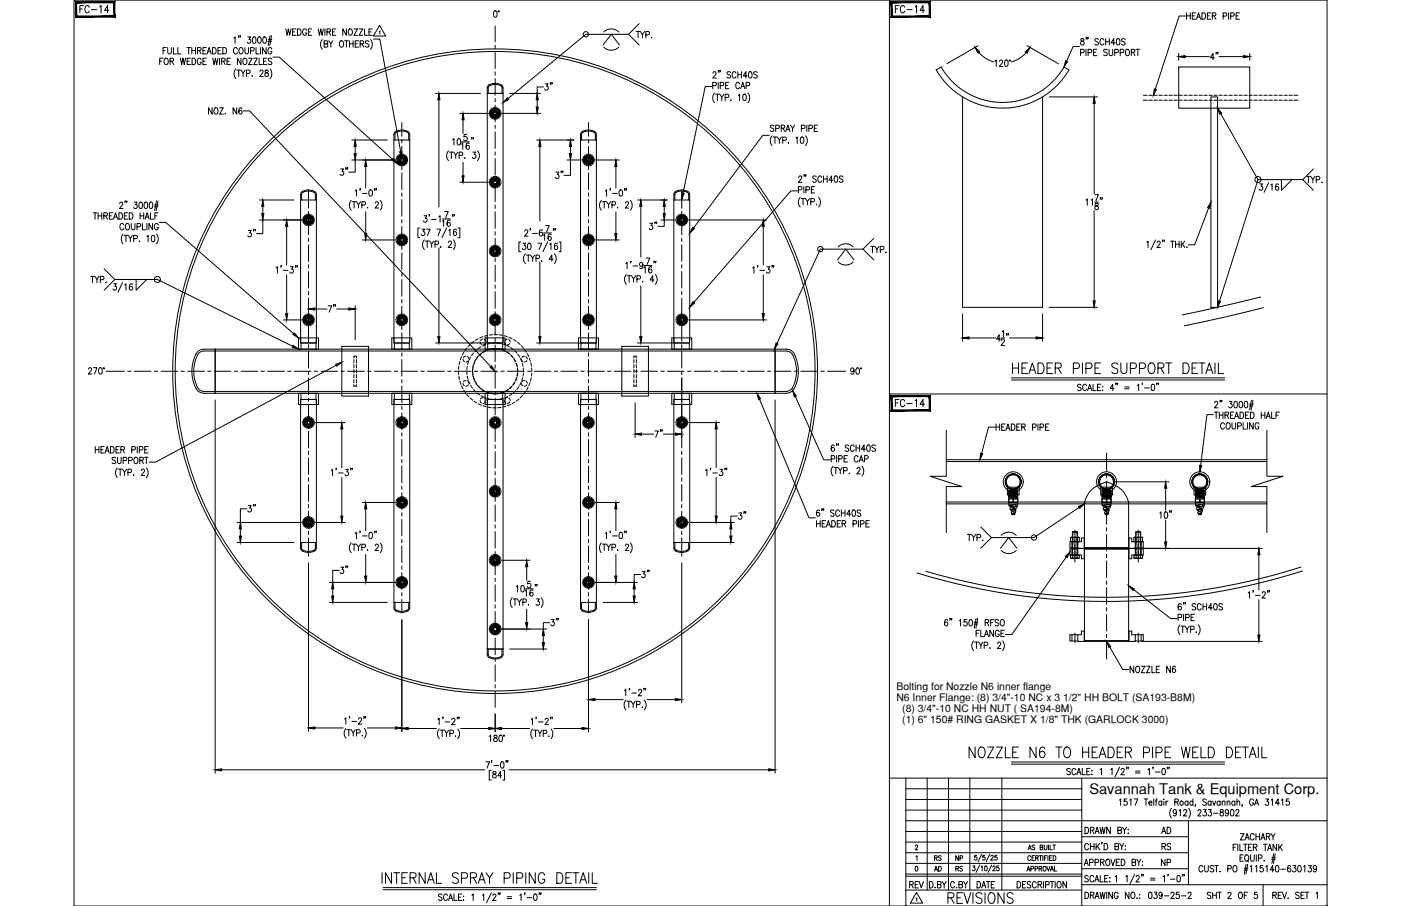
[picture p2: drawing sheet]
<svg xmlns="http://www.w3.org/2000/svg" width="432mm" height="279mm" viewBox="0 0 432 279" stroke-linecap="round" stroke-linejoin="round" font-family="sans-serif">
<defs><g id="words">
<g font-size="6.6">
<text x="311.1" y="116.4">HEADER PIPE SUPPORT DETAIL</text>
<text x="297.7" y="234.9">NOZZLE N6 TO HEADER PIPE WELD DETAIL</text>
<text x="291.4" y="279.8">REVISIONS</text>
</g>
<g font-size="5.7">
<text x="23.6" y="5.3">FC-14</text>
<text x="275.2" y="5.3">FC-14</text>
<text x="372.2" y="19.8">4&quot;</text>
<text x="75.5" y="74.4">3&quot;</text>
<text x="200.7" y="136.2">7&quot;</text>
<text x="75.5" y="159.1">3&quot;</text>
<text x="196.8" y="179.6">3&quot;</text>
</g>
<g font-size="5.3">
<text x="166.9" y="28.9">3&quot;</text>
<text x="108.3" y="55.4" transform="rotate(-90 108.3 55.4)">3&quot;</text>
<text x="174.6" y="56.4" transform="rotate(-90 174.6 56.4)">3&quot;</text>
<text x="203.6" y="72" transform="rotate(-90 203.6 72)">3&quot;</text>
<text x="100.2" y="97.4">7&quot;</text>
<text x="275.2" y="126.6">FC-14</text>
<text x="226.8" y="161.2">3&quot;</text>
<text x="108.3" y="178.2" transform="rotate(-90 108.3 178.2)">3&quot;</text>
<text x="173.2" y="194.4" transform="rotate(-90 173.2 194.4)">3&quot;</text>
<text x="279.4" y="275.2">REV</text>
</g>
<g font-size="4.9">
<text x="63.5" y="36.3">NOZ. N6</text>
<text x="401.8" y="57.5">TYP.</text>
<text x="267.4" y="79">TYP.</text>
<text x="357" y="258.2">AD</text>
<text x="357.4" y="263.2">RS</text>
<text x="357" y="268.1">NP</text>
</g>
<text font-size="4.5" x="335.7" y="244.9">Savannah Tank &amp; Equipment Corp.</text>
<g font-size="4.4">
<text x="287.2" y="269.9">AD</text>
<text x="287.2" y="266.7">RS</text>
<text x="293.5" y="266.7">NP</text>
<text x="293.9" y="269.9">RS</text>
</g>
<g font-size="3.2">
<text x="276.3" y="212.9">Bolting for Nozzle N6 inner flange</text>
<text x="276.3" y="216.3">N6 Inner Flange: (8) 3/4&quot;-10 NC x 3 1/2&quot; HH BOLT (SA193-B8M)</text>
<text x="278.1" y="219.7">(8) 3/4&quot;-10 NC HH NUT ( SA194-8M)</text>
<text x="278.1" y="223.1">(1) 6&quot; 150# RING GASKET X 1/8&quot; THK (GARLOCK 3000)</text>
</g>
</g></defs>
<!-- layer: DIM -->
<g fill="none" stroke="#000" stroke-width=".31">
<path d="M49.2 18.9h.6M50.2 17.9h-1v2M50.2 15.6h.7M50.9 18l.2-.1a1 1 0 0 1 .8 1 1 1 0 0 1-.8 1 1.26 1.26 0 0 1-.2-1.9zM51.3 14.7h-1.1v1.9M51.7 14.7v1.4l.5 .5 .5-.3 .1-1.6M52.4 18.9l1-.1v-.7l-1-.2v2M53 18.9l.5 1M53.4 14.7v1.9h1M54.8 14.7v1.9h1M55.6 17.9l.4 2 .4-2 .4 2 .4-2M57.6 14.7h1.1"/>
<path d="M57.7 18.9h.6M58.2 14.7v1.9M58.7 17.9h-1v2h1M59.1 15.6h1.1M59.1 14.7v1.9M59.2 17.9a.99 .99 0 0 1 1.1 1 .99 .99 0 0 1-1.1 1zM60.2 14.7v1.9M60.9 15.6l.9-.1 .1-.6-1-.2v1.9M61.4 15.6l.6 1M62 18.4a.62 .62 0 0 0-.7-.4 .62 .62 0 0 0-.5 .7v.5a.62 .62 0 0 0 .6 .7 .62 .62 0 0 0 .6-.7h-.4M62.5 15.6h.7M62.5 18.9h.7"/>
<path d="M63.6 14.7h-1.1v1.9h1.1M63.6 17.9h-1.1v2h1.1M63.8 16.6l.7-1.9 .6 1.9M64.1 16h.8M65.5 14.7a.99 .99 0 0 1 1.1 1 .99 .99 0 0 1-1.1 .9zM65.6 17.9l.4 2 .4-2 .4 2 .4-2M67.2 15.6h.6M67.6 17.9v2M68.2 14.7h-1v1.9h1M68.3 18.9l1-.1v-.7l-1-.2v2M68.7 14.7a1 1 0 0 1 1.1 1 1 1 0 0 1-1.1 .9zM68.9 18.9l.5 1"/>
<path d="M70 18.9h.6M71 17.9h-1v2h1M72.1 11.7l.4-.3v2M73.2 15.1a.62 .62 0 0 0-.8-.4 .62 .62 0 0 0-.4 .7v.5a.62 .62 0 0 0 .4 .7 .62 .62 0 0 0 .8-.4M73.6 11.1l-.1 .5M74 14.8l.1-.1a1 1 0 0 1 .9 1 1 1 0 0 1-.9 .9 1.27 1.27 0 0 1-.1-1.8zM74.1 11.1h-.1h.1l-.1 .5M74.3 17.9v2l-1.1-2v2M75.2 18l.1-.1a1 1 0 0 1 .8 1 1 1 0 0 1-.8 1 1.28 1.28 0 0 1-.1-1.9zM75.5 14.7v1.4l.5 .5 .5-.3 .1-1.6M76.3 11.4h.9l-.4 .7a.6 .6 0 0 1 .4 1 .6 .6 0 0 1-1-.1M76.6 17.9h1.1l-1.1 2h1.1"/>
<path d="M77.2 15.7l1-.1 .2-.3-.2-.5-1-.1v1.9M78 11.5l.3-.1a1.09 1.09 0 0 1 .6 1 1.09 1.09 0 0 1-.6 1l-.4-.4-.1-.5zM78.2 17.9h1.1l-1.1 2h1.1M78.9 14.7v1.9h1M79.6 11.5l.3-.1a1.08 1.08 0 0 1 .6 1 1.08 1.08 0 0 1-.6 1 1.43 1.43 0 0 1-.3-1.9zM79.9 17.9v2h.9M80.3 14.7v1.9M81.2 11.5l.3-.1a1.09 1.09 0 0 1 .6 1 1.09 1.09 0 0 1-.6 1l-.3-.1-.2-.8zM81.2 18.9h.7M82 14.7v1.9l-1.1-1.9v1.9M82.3 17.9h-1.1v2h1.1M82.6 12.8h1.1"/>
<path d="M82.7 12.2h1.1M83.2 11l-.5 3M83.7 11l-.6 3M83.8 15.1a.61 .61 0 0 0-.8-.4 .61 .61 0 0 0-.4 .7v.5a.61 .61 0 0 0 .6 .8 .61 .61 0 0 0 .6-.8h-.4M83.8 18.2l-.4-.3-.7 .3 .1 .5 .8 .4v.7l-.5 .1-.4-.3M84.1 17.6h2l34.8 31.5M88.1 8.9l.4 2 .4-2 .4 2 .4-2M90.2 9.8h.6M91.2 8.9h-1v2h1M91.7 8.9a1 1 0 0 1 1.1 1 1 1 0 0 1-1.1 1zM94.5 9.4a.61 .61 0 0 0-.8-.5 .61 .61 0 0 0-.4 .8v.4a.61 .61 0 0 0 .6 .8 .61 .61 0 0 0 .6-.8h-.4M95 9.8h.7"/>
<path d="M96.1 8.9h-1.1v2h1.1M98.1 8.9l.4 2 .4-2 .4 2 .4-2M99.4 12.2a2.24 2.24 0 0 0 0 3M99.9 13.5l1-.1v-.6l-1-.2v1.9l1-.1 .1-.5-.4-.4M100.1 8.9v2M100.8 9.8h.9v-.8l-.9-.1v2M101.3 12.6l.7 .9v1M101.3 9.8l.6 1.1M102.5 9.8h.6M102.6 12.6l-.6 .9M103.5 8.9h-1v2h1M104.9 12.7l.2-.1a1 1 0 0 1 .8 1 1 1 0 0 1-.8 .9 1.24 1.24 0 0 1-.2-1.8z"/>
<path d="M106.2 12.6h1.1M106.8 8.9v2l-1.2-2v2M106.8 12.6v1.9M107.7 9l.1-.1a1 1 0 0 1 .8 1 1 1 0 0 1-.8 1 1.28 1.28 0 0 1-.1-1.9zM107.7 12.6v1.9M107.7 13.5h1.1M108.8 12.6v1.9M109.1 8.9h1.1l-1.1 2h1.1M109.5 13.5h.6M110.5 12.6h-1v1.9h1M110.7 8.9h1.1l-1.1 2h1.1M111 13.5l1-.1v-.6l-1-.2v1.9"/>
<path d="M111.6 13.5l.5 1M112.4 8.9v2h.9M113.7 12.8l-.4-.2-.7 .2 .1 .4 1 .8v.3l-.4 .2-.7-.2M113.7 9.8h.7M114.2 12.2a2.3 2.3 0 0 1 0 3M114.7 8.9h-1v2h1M115.1 12h2l6.4 34.7M152.3 3.4l.4-.1a1.15 1.15 0 0 1-.1 2l-.4-.4-.1-.4zM185.9 13.9l2.5-3.3 2.5 3.3M186.1 14.5a3.3 3.3 0 0 0 4.6 0M186.1 9.9a3.3 3.3 0 0 1 4.6 0M193.7 10.6l3.3 3.3"/>
<path d="M193.7 10.6h-13.1l-24 19.8M196.1 9.7h1.1M196.7 9.7v2M197 7.3l-3.3 3.3M197.4 9.7l.6 .9v1.1M198.6 9.7l-.6 .9M199.1 10.8l.9-.2v-.8l-.9-.1v2M200.8 11.5v.2zM301.4 14.1l-9.6 5.5M301.7 16.2l2.1 1.8 2.5 1.1M306.6 18.9l.4-.4v2M308.1 19l.3-.5h.3l.3 .4-.2 .6-.8 1h1.1"/>
<path d="M309.8 18.6l.3-.1a1.09 1.09 0 0 1 .6 1 1.09 1.09 0 0 1-.6 1 1.43 1.43 0 0 1-.3-1.9zM316.3 16.2l-2.1 1.8-2.5 1.1M316.5 14.1l9.7 5.5M332.7 14.4h-1.9l-2.1 4.5M333 16.2l1-.1 .2-.2-.2-.6-1-.1v2M333.2 12v.6a.72 .72 0 0 1 .9 .4 .72 .72 0 0 1-.3 .9 .64 .64 0 0 1-.8-.7 .64 .64 0 0 1 .8-.5l.3-.3-.1-.4zM334.7 15.2v2M334.9 11.6h-.2h.2l-.2 .5M335.4 11.6h-.2h.2l-.2 .5M335.4 16.2l.9-.1v-.8l-.9-.1v2M337 16.1h.7M338.1 15.2h-1.1v2h1.1"/>
<path d="M338.5 12.2l-.3-.3-.8 .3 .2 .5 .9 .4a.48 .48 0 0 1-.3 .8l-.8-.3M340.2 12.4a.62 .62 0 0 0-.7-.5 .62 .62 0 0 0-.5 .8v.4a.62 .62 0 0 0 .5 .8 .62 .62 0 0 0 .7-.5M340.8 11.9v2M340.8 12.8h1.1M341.3 15.5l-.4-.3-.6 .1-.1 .6 .9 .4 .2 .6-.4 .3-.8-.3M341.8 15.2v1.4l.5 .6 .6-.3v-1.7M341.9 11.9v2M343.6 16.2l.9-.1 .2-.2-.2-.6-.9-.1v2M343.7 13.2h-1.2l.8-1.3v2M344.3 12l.4-.1a1.15 1.15 0 0 1-.2 2 1.43 1.43 0 0 1-.2-1.9zM345.2 16.2l1.1-.2-.1-.7-1-.1v2M346.8 12.2l-.4-.3-.7 .3v.4l1.1 .7v.3l-.4 .3-.7-.3"/>
<path d="M347.2 15.3l.1-.1a1 1 0 0 1 .9 1 1 1 0 0 1-.9 1 1.28 1.28 0 0 1-.1-1.9zM348.7 16.1l1-.1v-.7l-1-.1v2M349.3 16.1l.5 1.1M350.1 15.2h1.1M350.7 15.2v2M363.3 16.4v2.2M365.3 17.5h7.4M365.4 4.9h-2l-7.3 22.6M365.7 4v1.9M365.7 4.9h1.1M366.8 4v1.9M367.5 4.9h.6"/>
<path d="M368.5 4h-1v1.9h1M368.8 5.9l.6-1.9 .6 1.9M369 5.3h.8M370.4 4a1 1 0 0 1 1.2 .9 1 1 0 0 1-1.2 1zM372.1 4.9h.6M373.1 4h-1v1.9h1M373.6 4.9l1-.1 .1-.7-1.1-.1v1.9M374.2 4.9l.6 1M375.7 17.5h7.5M377 5l.9-.1 .1-.8-1-.1v1.9M378.7 4v1.9M379.3 5l1-.1v-.8l-1-.1v1.9"/>
<path d="M381 4.9h.6M382 4h-1v1.9h1M385.2 16.4v2.2M72.7 21.2a2.24 2.24 0 0 0 0 3M73 21.6h1.1M73.6 21.6v2M74.3 21.6l.6 .9v1.1M75 34.2h1.9l74.4 78.9M75.6 21.6l-.7 .9M76 22.6l.9-.1 .2-.2-.2-.6-.9-.1v2M77.7 23.4v.2zM80.1 22.1l.2-.4 .5-.1 .3 .6-1.1 1.4h1.2"/>
<path d="M81.8 21.7v.6a.72 .72 0 0 1 .8 .4 .72 .72 0 0 1-.3 .9 .64 .64 0 0 1-.7-.7 .64 .64 0 0 1 .8-.5l.3-.3-.1-.4zM83.2 21.2a2.3 2.3 0 0 1 0 3M134.2 28.8h13.9M135.3 30.8v33.1M141.7 35h8.9M142.7 36.9v4.2M151.2 35.4v.3l.4 .3M151.2 34.8v.4M151.3 34.9v.4M151.3 35v.4M151.3 34.7l.1 .8M151.3 35.2l.1 .4"/>
<path d="M151.3 34.8v.4M151.3 35.1l.1 .4M151.3 35l.1 .4M151.3 34.6v.5v-.5M151.3 35.3l.2 .4M151.3 34.7v.4M151.3 35.3l.2 .3M151.3 34.6v.4M151.3 35.4l.5 .6M151.4 35.4l.2 .4M151.4 34.6l-.1 .4M151.4 35.5l.2 .4"/>
<path d="M151.4 35.5l.2 .3M151.4 34.4l-.1 .4M151.4 35.6l.2 .3M151.4 34.9v.4zM151.4 34.3l-.1 .4M151.4 35.5l.6 .6M151.4 35.6l.3 .3M151.5 35.2l.1 .3M151.5 34.4l-.2 .4M151.5 34.3l-.2 .4M151.5 35.6l.2 .3M151.5 35.7l.3 .3"/>
<path d="M151.5 34.3l-.2 .3M151.5 35.5l.2 .3M151.5 34.6l-.1 .4M151.5 35.5l.6 .5M151.5 34.2l-.2 .7M151.5 35.8l.3 .2M151.5 34.2l-.1 .4M151.5 35.8l.3 .3M151.6 35.8l.2 .2M151.6 34l-.4 .2v.4M151.6 34.2l-.3 1.1M151.6 35.8l.3 .3"/>
<path d="M151.6 34.1l-.2 .3M151.6 35.9l.3 .2M151.6 34.1l-.3 .7M151.7 34.1l-.3 .3M151.7 35.9l.3 .3M151.7 34l-.3 .3M151.7 35.7l.3 .3M151.7 36l.4 .2M151.7 34l-.2 .3M151.7 36.1l.4 .2M151.7 35.9l.4 .3M151.7 36l.8 .3"/>
<path d="M151.7 35.9l.6 .3M151.8 36l.3 .2M151.8 34l-.3 .3M151.8 33.9l-.5 .7M151.8 33.9l-.3 .3M151.8 35.2l.2 .3M151.8 33.9l-.2 .3M151.8 36l.4 .2M151.8 34.9l.1 .4M151.9 34.1l-.3 .3M151.9 36l.3 .2M151.9 34l-.3 .2"/>
<path d="M151.9 33.8l-.3 .3M151.9 34.9l.1 .4M151.9 33.9l-.3 .2M151.9 34.6l-.1 .4M151.9 36.1l.4 .2M152 36.1l.3 .2M152 33.8l-.4 .3M152 33.8l-.3 .3M152 36.1l.8 .1M152 33.8l-.3 .2M152 36.2l.4 .1M152 34.9l.1 .4"/>
<path d="M152 35.4l.3 .3M152 35.1l.1 .2M152 33.8l.2-.1-.3 .2M152 33.7v.1M152.1 33.8l-.4 .2M152.1 36.2l.4 .1M152.1 33.6l-.4 .2M152.1 33.7l-.4 .3M152.1 34.4l-.2 .3zM152.1 35.5l.4 .1M152.1 34.8l.1 .4M152.2 33.7l-.4 .2"/>
<path d="M152.2 36.2l.3 .1M152.2 36l.4 .1M152.2 36.2l.4 .1M152.2 35.4l.4 .1M152.3 36.4l.2 .2 .5-.2M152.3 33.5l.2-.1 .5 .1M152.3 36.3h.4M152.3 36.2l.4 .1M152.3 36.1l.4 .1M152.3 35.3l.3 .2M152.3 34.4l-.3 .3M152.3 35.4l.3 .1"/>
<path d="M152.3 34.6h.1M152.3 36.2h.5M152.3 36.2l.5 .1M152.3 33.7l-.3 .1M152.3 36.3h.5M152.4 33.7h.4M152.4 33.7l-.4 .1 .4-.1M152.4 33.6l-.4 .2M152.4 34.2l-.4 .2M152.4 33.7l-.4 .1M152.4 33.8l-.4 .2M152.4 36.3h.4"/>
<path d="M152.4 33.6h.4M152.5 33.7l-.4 .1M152.5 33.7h.4M152.5 33.6l-.5 .2M152.5 34.3l.4 .1M152.5 33.6l-.4 .1M152.5 33.7h.5M152.5 33.6l.5 .1M152.6 33.7h-.4M152.6 33.6l.4 .1M152.6 33.6l-.8 .3M152.6 33.8l.4 .1"/>
<path d="M152.6 34.2l.4 .1M152.6 33.7h.4M152.6 34.4l-.4 .2M152.6 34.2l-.3 .1M152.7 33.7l.4 .1M152.7 33.7l-.8 .2M152.7 33.7h.4M152.7 33.6l.5 .1M152.7 33.7h-.4M152.7 33.6l.4 .1M152.7 34.2h-.4M152.8 34.5l-.5 .1"/>
<path d="M152.8 33.7h-.4M152.8 33.7l.7 .4M152.8 33.6l.4 .2M152.8 34.4l.3 .3M152.9 33.7l.3 .1M152.9 35.4l-.3 .1M152.9 36.2l-.4 .1M152.9 33.7l.4 .1M152.9 35.7h-.4M152.9 36.3h-.4M152.9 34.6l.2 .4M152.9 34.3l.3 .2"/>
<path d="M153 36.2l-.5 .1M153 33.7l.4 .2M153 33.7l.3 .1M153 36.3h-.4M153 36.2l-.4 .1M153 36.2h-.2M153 35.4l-.3 .2M153.1 33.7l.3 .3M153.1 33.8l.3 .2M153.1 36.2l-.4 .1M153.1 34.5l.2 .3M153.1 35.2l-.3 .3"/>
<path d="M153.1 34.9l-.1 .3M153.1 33.8l.4 .2M153.1 33.7l.4 .3M153.1 33.6l.4 .2M153.2 36.2l-.4 .1M153.2 33.7l.2 .2M153.2 36l-.4 .1M153.2 34l.3 .2M153.2 33.8l.3 .2M153.2 35.5l-.4 .3M153.2 34.4l.2 .4M153.2 34.9v.4"/>
<path d="M153.2 33.9l.3 .3M153.2 36.1l-.4 .2M153.2 33.8l.3 .3M153.3 36l-.4 .1M153.3 36.1l-.4 .2M153.3 33.8l.3 .3M153.3 36.1l-.3 .1M153.3 35l-.1 .4M153.3 34.7l.1 .5M153.4 33.9l.3 .2M153.4 35.2l-.5 .5h-.7M153.4 33.9l.2 .3"/>
<path d="M153.4 33.8l.2 .3M153.4 35.2h.1M153.4 34l.3 .2M153.4 35l-.1 .4M153.5 36l-.8 .3M153.5 36l-.4 .2M153.5 34l.2 .3M153.5 35.9l-.4 .3M153.5 34l.4 .7M153.5 36l-.3 .2M153.5 34l.4 1.1M153.5 35.9l-.3 .3"/>
<path d="M153.5 35.9l-.3 .2M153.6 34l.2 .4zM153.6 34.1l.2 .3M153.6 35.9l-.4 .2M153.6 35.5l-.2 .4M153.6 35.8l-.3 .3M153.6 35.9l-.6 .4M153.6 35.8l-.3 .2M153.6 34.2l.2 .3M153.6 34.1l.3 .8M153.6 34.2l.2 .4M153.6 35.8l-.2 .3"/>
<path d="M153.7 34.1l.2 .4M153.7 34.2l.2 .4M153.7 34.2l.2 .3M153.7 34l.3 .1v.5M153.7 35.5l-.3 .3M153.7 35.7l-.7 .5M153.7 34.3l.2 .3M153.7 35.7l-.6 .6M153.7 35.6l-.2 .3M153.7 35.7l-.2 .3M153.8 35l-.1 .4M153.8 34.3l.1 .3"/>
<path d="M153.8 35.7l-.3 .3M153.8 34.2l.1 .4M153.8 35.5l-.3 .4M153.8 34.7l-.2-.3 .1 .4M153.8 34.4l.1 .9M153.8 34.9v.4M153.8 34.4l.1 .4M153.8 35.5l-.2 .4M153.8 34.5l.1 .4M153.8 35.5l-.2 .3M153.8 35.3l-.1 .4M153.8 35.4l-.2 .4"/>
<path d="M153.9 34.5v.4M153.9 35.4l-.2 .4M153.9 34.6v.4M153.9 34.6l-.1 .8-.6 .7M153.9 35.2l-.2 .4M153.9 35.5l-.3 .3M153.9 35.2l-.1 .4M153.9 34.7l-.1 .8M153.9 34.8v.4M153.9 35.3l-.2 .4M153.9 34.9v.4M153.9 34.6v.5"/>
<path d="M153.9 35.1l-.1 .4M153.9 34.8v.5M153.9 34.7v.5M153.9 35.3l-.1 .3M154 35.4v.4l-.3 .2M154 34.8v.4M154.7 35h11.9M157.1 28.8h9.5M165.6 30.8v2.2M219.3 26.7h-1.9l-6.9 32.8M219.7 26.4l.9-.1 .1-.7-1-.2v2M219.8 22.6l.1-.4 .5-.1 .3 .6-1 1.4h1.1"/>
<path d="M220.2 28.7a2.3 2.3 0 0 0 0 3M220.5 29h1.2M221.1 29v2M221.3 25.4v2M221.5 21.8h-.2h.2l-.2 .5M221.8 29l.7 1v1M222 21.8l-.2 .5M222 26.4l.9-.1 .1-.7-1-.2v2M223.1 29l-.6 1M223.5 30.1l1-.1v-.8l-1-.2v2M223.6 26.3h.7M224.7 25.4h-1.1v2h1.1"/>
<path d="M225.2 22.4l-.4-.3-.8 .3 .2 .5 .8 .3v.8l-.5 .1-.5-.3M225.2 30.9h.1zM226.8 22.6a.61 .61 0 0 0-.7-.5 .61 .61 0 0 0-.4 .8v.4a.61 .61 0 0 0 .4 .8 .61 .61 0 0 0 .7-.5M227.4 22.1v2M227.4 23h1.1M227.6 29.4l.3-.4v2M228 25.9a.62 .62 0 0 0-.8-.5 .62 .62 0 0 0-.4 .7v.5a.62 .62 0 0 0 .4 .8 .62 .62 0 0 0 .8-.5M228.3 27.4l.6-2 .7 2M228.5 22.1v2M228.5 26.7h.8M229.2 29.1l.2-.1a1.09 1.09 0 0 1 .6 1 1.09 1.09 0 0 1-.6 1 1.43 1.43 0 0 1-.2-1.9zM230 26.4l.9-.1v-.8l-.9-.1v2"/>
<path d="M230.3 23.4h-1.2l.8-1.3v2M230.5 28.7a2.3 2.3 0 0 1 0 3M230.9 22.2l.3-.1a1.07 1.07 0 0 1 .6 1 1.07 1.07 0 0 1-.6 1 1.35 1.35 0 0 1-.3-1.9zM233.4 22.4l-.4-.3-.7 .3 .1 .5 .8 .3 .2 .3v.3l-.4 .3-.7-.3M238.5 38.9l-.4-.3-.7 .3 .2 .4 .8 .4 .1 .6-.4 .3-.7-.3M239.1 39.6l1-.1v-.8l-1-.1v2M240.8 39.5l.9-.1 .1-.6-1-.2v2M241.3 39.5l.6 1.1M242.4 39.9h.8M243.6 38.6l.7 .9v1.1M244.9 38.6l-.6 .9M247 39.6l.9-.1 .1-.7-1-.2v2"/>
<path d="M248.7 38.6v2M249.3 39.6l1-.1v-.7l-1-.2v2M251 39.5h.6M252 38.6h-1v2h1M323.4 29.9h14.9M337.2 31.9v27.8M376.2 35.1l11.5 20.3M108.4 43.2h11M108.4 49.3h13.4M109.5 58.9l.4-.4v2M109.5 45.2v2.2M111 58.3l-.1 .4"/>
<path d="M111.7 59.6h1.4M112.7 51.3v6.7M113.9 58.6l.3-.1a1.07 1.07 0 0 1 .6 1 1.07 1.07 0 0 1-.6 1 1.41 1.41 0 0 1-.3-1.9zM115.5 58.3l-.1 .4M116 58.3h-.2h.2l-.2 .4M122.4 49.8v.3l.4 .3M122.4 49.1v.5M122.5 49.3l.1 .4M122.5 49.3l.1 .5M122.5 49.5l.1 .4M122.5 49.3l.1 .4zM122.5 49.1v.4"/>
<path d="M122.5 49.6l.2 .4M122.5 49.4l.1 .4M122.5 49.6l.2 .4-.1-.4M122.5 49v.4M122.6 49.7l.1 .4M122.6 49l.1-.3-.1 .4M122.6 49.1l.1 .8M122.6 49.2v.4M122.6 49l-.1 .4M122.6 49.8l.5 .6M122.6 48.9l-.1 .4M122.6 49.9l.2 .3"/>
<path d="M122.6 49.8l.2 .4M122.6 48.9v.8M122.6 49.8l.2 .3M122.6 49.8v-.4v.4M122.6 49.9l.3 .3M122.6 48.7l-.1 .9M122.6 50l.3 .3M122.7 48.7l-.2 .4M122.7 49.9l.2 .3M122.7 48.8l-.1 .4M122.7 49.3v.4zM122.7 48.7l-.1 .4"/>
<path d="M122.7 49.6l.2 .3M122.7 48.7l-.1 .3M122.7 50l.2 .3M122.7 50l.3 .3zM122.7 50.1l.3 .3M122.7 49.8l.3 .4M122.7 48.6l-.1 .4M122.8 49l-.1 .3M122.8 48.6l-.2 .3M122.8 48.6l-.2 .4M122.8 49.8l.5 .6M122.8 50.1l.3 .3"/>
<path d="M122.8 50.2l.3 .3M122.8 48.3l-.4 .3v.3M122.8 48.5l-.2 .4M122.8 50.2l.7 .4M122.8 48.5l-.2 .3M122.9 50.2l.3 .3M122.9 48.5l-.3 .3M122.9 48.4l-.2 .4M122.9 50.3l.3 .2M122.9 50.3l.4 .2M123 50.1l.3 .3M123 50.4l.3 .2"/>
<path d="M123 48.4l-.3 .3M123 50.5l.3 .2M123 50.3l.4 .2M123 50.3l.3 .3M123 50.3l.2 .1M123 50.4l.4 .2M123 48.3l-.3 .3M123 48.3l-.2 .3M123.1 48.3l-.3 .2M123.1 49.6l.2 .3M123.1 48.3l-.3 .3M123.1 49.2v.4"/>
<path d="M123.1 48.5l-.2 .3M123.1 48.2l-.3 .3M123.1 49.3l.1 .4M123.1 48.2l-.2 .3M123.1 48.9l-.1 .4M123.2 50.5l.3 .2M123.2 50.5l.4 .1M123.2 48.2l-.3 .2M123.2 50.5l.8 .2M123.2 48.2l-.5 .5M123.2 50.5l.4 .2M123.2 49.3l.1 .4"/>
<path d="M123.2 49.8l.3 .3M123.2 49.4l.2 .3M123.3 50.5l.4 .2M123.3 48.1h.1M123.3 48.2l-.3 .2M123.3 50.6l.4 .1zM123.3 48l-.3 .2M123.3 48.2l.4-.1zM123.3 50.5l.4 .1M123.4 50.6l.8 .1M123.4 49.8l.3 .2M123.4 49.1v.5"/>
<path d="M123.4 48.1l-.4 .2M123.4 50.6h.8M123.4 48.1h.8M123.4 50.6l.4 .1M123.4 48.7l-.3 .3M123.4 48.7l-.2 .4M123.4 50.4l.4 .1M123.4 48.1l-.3 .2M123.4 50.1l.4 .1M123.5 50.5l-.4-.1 .4 .2M123.5 48l-.2 .1M123.5 50.6l.4 .1"/>
<path d="M123.5 48.1l-.7 .5 .3-.3M123.5 48.1l-.4 .2M123.5 50.8l.3 .1 .4-.1M123.5 47.9l.3-.1 .4 .1M123.5 49.8l.4 .1M123.5 50.5h.4M123.5 50.7h.5M123.5 49.7l.4 .1M123.5 48.8l-.2 .3M123.6 49h.1M123.6 50.6h.4M123.6 50.6l.4 .1"/>
<path d="M123.6 50.7h.4M123.6 49.8h.3M123.6 48.1l-.7 .4M123.6 48l-.4 .2M123.6 48l.8 .2M123.6 48.6l-.3 .2M123.7 48.2l-.4 .1M123.7 50.6h.3M123.7 48h.4M123.7 50.6h.4M123.7 48l-.4 .2M123.7 48l.4 .1"/>
<path d="M123.7 48.1h.4M123.7 48l-.4 .1M123.7 48l-.7 .3 .3-.2M123.7 48.7h.4M123.8 48l.4 .1M123.8 48l-.4 .1M123.8 48h.4M123.8 48.2l.4 .1M123.8 48.5l.4 .2M123.8 48.8l-.3 .2M123.9 48l.4 .1M123.9 48.6h-.3h.4"/>
<path d="M123.9 48.1l.4 .1M123.9 48l-.4 .1M123.9 48l.5 .1M124 48l-.5 .1M124 48l.7 .3M124 48h-.4M124 48.9l-.4 .1M124 48l.4 .1M124 48.8l.4 .3M124.1 48.1l.4 .1M124.1 49.7l-.2 .1M124.1 50.6l-.4 .1"/>
<path d="M124.2 49l.2 .4M124.2 50.1h-.4M124.2 50.6l-.4 .1M124.2 48.7l.3 .2M124.2 48.1l.4 .2M124.2 48.1l.7 .5M124.3 50.6h-.3M124.3 49.8l-.4 .2M124.3 48.1l.4 .2M124.3 50.6l-.4 .1M124.3 49.9l-.4 .2M124.3 48.9l.2 .3"/>
<path d="M124.3 49.6l-.2 .2M124.3 49.2l.1 .1M124.4 49.3l-.1 .3M124.4 50.5l-.4 .1M124.4 49.3h.1M124.4 48l.3 .2M124.4 50.5l-.4 .2M124.4 48.2l.3 .2M124.4 50.4l-.4 .1M124.4 48.4l.3 .2M124.4 49.9l-.3 .2M124.4 48.8l.2 .3"/>
<path d="M124.4 50.6l-.4 .1M124.4 48.1l.2 .1M124.4 48.1l.4 .3M124.4 48.2l.4 .2M124.4 49.3v.4M124.5 48.2l.3 .2-.4-.2M124.5 50.5l-.4 .1M124.5 48.3l.3 .3M124.5 50.4l-.4 .1M124.5 50.5l-.4 .2M124.5 48.2l.3 .3M124.5 50.5l-.3 .1"/>
<path d="M124.6 50.4l-.4 .2M124.6 50.5l-.4 .1M124.6 48.2l.3 .3M124.6 49.4l-.2 .4M124.6 49.1v.5M124.6 49.6l-.3 .4M124.6 49.6h.1M124.7 48.3l.2 .3M124.7 49.3l-.2 .5M124.7 50.3l-.4 .2M124.7 48.3l.3 .3M124.7 50.4l-.7 .3"/>
<path d="M124.7 50.3l-.3 .2M124.7 48.4l.3 .3M124.7 50.5l-.3 .2M124.8 50.3l-.4 .2M124.8 48.4l.2 .3M124.8 50.3l-.4 .3M124.8 50.2l-.3 .3M124.8 48.5l.3 .7M124.8 48.5l.4 .7M124.8 50.3l-.3 .2M124.8 49.9l-.2 .3M124.8 48.8l.2 .4"/>
<path d="M124.9 50.2l-.4 .3M124.9 48.6l.2 .3M124.9 50.2l-.3 .2M124.9 48.5l.2 .3M124.9 48.7l.2 .4M124.9 48.5l.2 .4M124.9 48.6l.2 .4M124.9 48.3l.4 .3v.3M124.9 49.9l-.2 .3M124.9 50.1l-.2 .3zM124.9 48.7l.2 .3M125 48.6l.1 .4"/>
<path d="M125 49.3l-.1 .4M125 50l-.3 .3M125 48.7l.1 .4M125 50l-.3 .4M125 50.1l-.3 .3M125 48.7l.2 .4M125 49.9l-.2 .3M125.1 49.3l-.1 .4M125.1 49.9l-.2 .3M125.1 48.9l.1 .4M125.1 49.8l-.6 .6M125.1 49.8l-.2 .3"/>
<path d="M125.1 49.7l-.8 .9M125.1 49v.4M125.1 49l.1 .4M125.1 49.1v.4M125.1 49.6l-.1 .4M125.1 49.7l-.2 .4M125.1 49.8l-.2 .4M125.1 49.7l-.1 .4M125.1 49.2v.5M125.1 49.1v.5M125.1 49.5l-.1 .4M125.2 49.1v.4"/>
<path d="M125.2 49.5l-.1 .4M125.2 49.2v.4M125.2 49.2l-.1 .4M125.2 49.4l-.3 .7M125.2 49.3l-.1 .4M125.2 49.4l-.1 .4M125.2 49.6l-.2 .4M125.2 49v.4M125.2 49.5l-.3 .7M125.3 49.8v.3l-.4 .3M125.3 49.1v.5M138.2 46.5a2.24 2.24 0 0 0 0 3"/>
<path d="M138.6 46.9h1.1M139.1 46.9v2M139.5 43.1l.4-.3v1.9M139.8 46.9l.7 .9v1.1M141.1 42.9l.3-.1a1.07 1.07 0 0 1 .6 .9 1.07 1.07 0 0 1-.6 1 1.34 1.34 0 0 1-.3-1.8zM141.1 46.9l-.6 .9M141.5 47.9l1-.1 .1-.7-1.1-.2v2M141.7 56.2h8.9M142.2 44.5l.4-.4v2M142.2 43.8h2.5M142.7 50v4.2M143.3 48.7v.2z"/>
<path d="M143.9 41.4h-.8l-.1 .9a.61 .61 0 0 1 .9 0 .61 .61 0 0 1-.1 .9 .61 .61 0 0 1-.9-.1M144.6 44.4l-.3-.3a1.1 1.1 0 0 0-.7 .9 1.1 1.1 0 0 0 .6 1.1 .57 .57 0 0 0 .6-.6 .57 .57 0 0 0-.5-.6 .57 .57 0 0 0-.6 .5M145.4 42.5l-.1 .4M145.7 46.9h.9l-.5 .7a.6 .6 0 0 1 .5 1 .6 .6 0 0 1-1-.1M145.9 42.5h-.2h.2l-.2 .4M147.2 46.5a2.24 2.24 0 0 1 0 3M151.2 56.6v.3l.4 .3M151.2 56v.4M151.3 56.1v.5M151.3 56.2v.4M151.3 56.3l.1 .4M151.3 56.1v.4"/>
<path d="M151.3 56.4l.1 .4M151.3 56.5l.1 .4M151.3 56.2l.1 .4M151.3 56.2l.1 .4zM151.3 56.6l.2 .3M151.3 55.9l.1 .8M151.3 56.5l.4 .7M151.3 56.4l.1 .3M151.3 56v.4M151.3 55.9v.4zM151.3 55.7v.4M151.3 55.8v.4"/>
<path d="M151.3 56.6l.2 .4M151.4 56.6l.2 .4M151.4 55.8l-.1 .4M151.4 56.7l.2 .4M151.4 56.7l.2 .3M151.4 55.6l-.1 .8M151.4 56.8l.2 .3M151.4 56.1v.4zM151.4 55.6l-.1 .4zM151.4 55.7l-.1 .4M151.4 55.6l-.1 .3M151.4 56.8l.6 .6"/>
<path d="M151.5 56.4l.1 .4M151.5 55.5l-.2 .4M151.5 56.8l.2 .4M151.5 56.9l.3 .3M151.5 56.7l.2 .3M151.5 57l.3 .3M151.5 55.8l-.1 .4M151.5 56.7l.6 .6M151.5 55.4l.3-.3-.5 .7M151.5 55.4l-.2 .4M151.6 57l.6 .4M151.6 55.2l-.4 .2v.4"/>
<path d="M151.6 55.4l-.3 .7M151.6 57l.3 .3zM151.6 55.3l-.2 .4M151.6 57.1l.3 .3M151.6 55.3l-.2 .3M151.7 55.3l-.3 .3M151.7 57.1l.3 .3M151.7 55.2l-.3 .4M151.7 56.9l.3 .3M151.7 57.2l.4 .2M151.7 55.2l-.2 .3M151.7 55.2l-.2 .4"/>
<path d="M151.7 57.3l.4 .2M151.7 57.2l.2 .1M151.8 57.2l.3 .2M151.8 55.2l-.3 .3M151.8 57.3l.8 .2M151.8 56.4l.2 .4M151.8 55.1l-.2 .3M151.9 55.3l-.3 .3M151.9 57.2l.3 .2M151.9 55.2l-.5 .6M151.9 55.1l-.3 .2M151.9 56.5l-.1-.4 .2 .4"/>
<path d="M151.9 55.1l-.3 .3M151.9 57.3l.4 .1M151.9 55.8l-.1 .4M151.9 55.9l.3-.3-.3 .3M151.9 57.3l.4 .2M152 57.3l.3 .2M152 55l-.4 .3M152 55l-.6 .7M152 55l-.3 .2M152 57.4l.4 .1M152 57.3l.4 .2M152 56.1l.1 .4"/>
<path d="M152 56.7l.3 .2M152 56.3l.1 .2M152 55l-.3 .2 .4-.2M152 55h.1M152.1 55l-.4 .2M152.1 54.9l-.4 .2M152.1 57.4l.4 .1M152.1 56.7l.4 .2M152.1 56l.1 .4M152.2 54.9l-.4 .2M152.2 57.4l.3 .1M152.2 57.3h.4"/>
<path d="M152.2 56.9l.4 .1M152.2 54.9l-.2 .1M152.2 56.6l.4 .1M152.3 57.6l.2 .2 .5-.2M152.3 54.8l.2-.2 .5 .2M152.3 57.5h.4M152.3 57.3l.4 .1M152.3 56.5l.3 .2M152.3 55.6l-.3 .3M152.3 56.7h.3M152.3 55.8h.1M152.3 57.4l.5 .1"/>
<path d="M152.3 57.5h.5M152.4 54.9l-.4 .1M152.4 54.9h.4M152.4 55.4l-.4 .2M152.4 55.1l-.4 .1M152.4 57.4l.4 .1M152.4 54.9l-.3 .2M152.4 54.8l.4 .1M152.5 54.9l-.4 .1M152.5 54.9h.4M152.5 57.5l-.4-.1 .3 .1M152.5 54.8l-.5 .2"/>
<path d="M152.5 55.5l.4 .1M152.5 54.8l-.4 .1M152.5 54.9l.9 .2M152.5 54.8l.5 .1M152.6 54.9h-.4M152.6 54.8l.4 .1M152.6 54.8l-.4 .1M152.6 55l.4 .1M152.6 54.9h.4M152.6 55.6l-.4 .2M152.7 54.9l.4 .1M152.7 54.9l-.8 .2"/>
<path d="M152.7 54.9h.4M152.7 54.9l.8 .3M152.7 54.9l-.7 .2M152.7 54.8l.7 .3M152.7 55.4l-.4 .1h.7M152.8 55.8h-.5M152.8 54.9l-.8 .1M152.8 54.9l.4 .1M152.8 54.9h-.4M152.8 55.7l.3 .2M152.8 57.5h-.4M152.9 54.9l.3 .2"/>
<path d="M152.9 54.9l-.8 .1M152.9 56.6l-.3 .1M152.9 57.4l-.4 .1M152.9 54.9l.4 .2M152.9 56.9l-.4 .1M152.9 57.5h-.4M152.9 55.8l.2 .4M152.9 55.5l.3 .3M153 57.5h-.5M153 57.5h-.4M153 57.4l-.4 .1M153 54.9l.4 .2"/>
<path d="M153 57.4l-.2 .1M153 56.7l-.3 .2M153.1 55l.3 .2M153.1 57.4l-.4 .1M153.1 55.7l.2 .3M153.1 56.4l-.3 .3M153.1 56.1h.1M153.1 56.1l-.1 .3M153.1 55l.4 .2M153.1 54.9l.4 .2M153.2 57.4l-.4 .1M153.2 57.2l-.4 .1"/>
<path d="M153.2 55.2l.3 .3M153.2 55l.3 .2M153.2 56.8l-.4 .2M153.2 55.6l.2 .4M153.2 55l.3 .3M153.2 56.1v.4M153.2 55.1l.3 .3M153.2 57.3l-.4 .2M153.3 57.2l-.4 .1M153.3 57.3l-.4 .2M153.3 55.1l.3 .2M153.3 57.4l-.4 .1"/>
<path d="M153.3 57.3l-.3 .2M153.3 56.2l-.1 .4M153.3 55.9l.1 .5M153.4 55.1l.3 .3M153.4 55.1l.2 .3M153.4 55.1l.2 .2M153.4 56.4l-.7 .6M153.4 56.4h.1M153.4 57.2l-.4 .2M153.4 55.2l.3 .3M153.4 56.2l-.1 .4M153.5 57.2l-.4 .2"/>
<path d="M153.5 55.2l.2 .3M153.5 55.2l.3 .3M153.5 57.2l-.3 .2M153.5 57.3l-.4 .2M153.5 57.1l-.3 .3M153.5 55.2l.3 .4M153.5 55.3l-.2-.3 .3 .3M153.5 57.1l-.3 .2M153.6 55.2l.2 .4M153.6 55.3l.2 .3M153.6 55.3l.2 .4M153.6 57.1l-.4 .3"/>
<path d="M153.6 56.8l-.2 .3M153.6 55.6l.1 .4M153.6 57l-.3 .3M153.6 57l-.6 .4M153.6 55.4l.2 .4M153.6 57l-.2 .3M153.7 55.6l.1 .3M153.7 55.4l.2 .3M153.7 55.4l.2 .4M153.7 55.2l.3 .2v.4M153.7 56.7l-.3 .4M153.7 56.9l-.3 .3"/>
<path d="M153.7 55.5l.2 .3M153.7 55.5l.2 .4M153.7 56.9l-.2 .3M153.7 56.8l-.2 .4M153.8 55.6l.1 .8M153.8 55.5l.1 .4M153.8 56.9l-.3 .3M153.8 55.5l.1 .3M153.8 55.6l.1 .4M153.8 56.2l-.1 .4 .1-.4M153.8 56.7l-.2 .3M153.8 55.7l.1 .4"/>
<path d="M153.8 56.7l-.5 .6M153.8 56.6l-.1 .3 .1-.3M153.8 55.8l.1 .4M153.9 55.8v.4M153.9 56.6l-.2 .4M153.9 55.9l-.1 .7M153.9 56.5l-.2 .4M153.9 56.7l-.3 .3M153.9 55.7v.4M153.9 56.5l-.1 .3M153.9 56v.4M153.9 56.6l-.2 .3"/>
<path d="M153.9 56.4v-.4l-.1 .9M153.9 56.1v.4M153.9 56.4l-.4 .7M153.9 56.2v.4M153.9 55.9v.4M153.9 56.4l-.1 .3M153.9 56.3l-.1 .4M154 56.6v.4l-.3 .2M154 56v.4M165.4 43.2h11.5M166.4 45.2v23M174.8 49.3h4.5"/>
<path d="M175.8 49.3v4.8h-2M175.8 45.2v2.2M180 49.8v.4l.3 .2M180 49.1v.5M180 49.6l.2 .4M180 49.2v.4M180 49.4l.1 .4M180 49.3l.1 .4M180 49.1v.4M180.1 49l-.1 .4M180.1 49.7l.1 .3M180.1 49.4l.2 .8"/>
<path d="M180.1 49.2v.4M180.1 49.6l.1 .4M180.1 49.7l-.1-.4 .1 .4M180.1 49l-.1 .5M180.1 49.5l.1 .4M180.1 49.1v.4M180.1 49.7l.2 .4M180.1 49.8l.2 .3M180.1 49v.4M180.1 48.9v.4M180.1 48.8l-.1 .4M180.2 49.9l.2 .4"/>
<path d="M180.2 48.8l-.1 .4M180.2 48.9l-.1 .4M180.2 48.7l-.2 .4M180.2 50l.2 .3M180.2 48.7l-.1 .4M180.2 49.9l1 .7M180.2 49.4l.1 .3M180.2 49v.4zM180.2 50l.3 .3M180.3 50.1l.3 .3M180.3 48.6l-.3 .8 .1-.4M180.3 48.6l-.2 .4"/>
<path d="M180.3 50.2l.7 .4M180.3 48.3l-.3 .2v.4M180.3 48.6l-.2 .3M180.3 48.5l-.2 .4M180.4 48.8l-.2 .3M180.4 48.5l-.3 .3M180.4 50.2l-.3-.3 .6 .6M180.4 48.5l-.3 .4M180.4 50.2l.3 .3M180.4 50.2l.3 .2M180.4 49.9l.2 .3M180.4 50.3l.7 .4"/>
<path d="M180.4 48.4l-.3 .3M180.4 48.5l-.2 .3M180.4 50.3l.4 .2M180.4 48.4l.2-.2-.3 .3zM180.5 50.3l.3 .2M180.5 50.4l.3 .2M180.5 50.5l.3 .2M180.5 48.4l-.3 .3M180.5 48.4l-.2 .3M180.5 50.4l.4 .2M180.5 48.3l-.4 .7M180.6 48.3l.3-.1-.4 .2"/>
<path d="M180.6 48.3l-.3 .3M180.6 49.4l.1 .4M180.6 50.4l.3 .2M180.6 50.4l.4 .2M180.7 49.1l-.1 .4M180.7 48.3l-.2 .1M180.7 48.2l-.3 .3M180.7 50.5l.8 .2M180.7 48.2l.4-.2zM180.7 48.2l-.3 .2M180.7 49v.4M180.8 50.5l.3 .2"/>
<path d="M180.8 48.3l-.3 .3M180.8 50.6l.2 .1M180.8 50.6l.4 .1-.4-.1M180.8 48.8l-.2 .3M180.8 50.5l.4 .2M180.8 50.6h.1M180.8 50.4l.4 .1M180.8 49.9l.4 .2M180.8 48.2l-.6 .5M180.8 49.6l.3 .3M180.8 50.5l.4 .1M180.8 48.1l-.3 .2"/>
<path d="M180.8 48.3l-.5 .6 .2-.4M180.8 48.1l-.3 .3M180.8 50.6l.5 .1M180.8 50.5l.5 .2M180.8 49v.4M180.8 48l-.3 .2M180.9 48.1l-.4 .2M180.9 50.6l.8 .1M180.9 48.1l-.3 .2M180.9 49l-.1 .3M180.9 50.6h.8M180.9 50l-.2-.3 .2 .3"/>
<path d="M180.9 49.1v.5M181 50.6l.4 .1M181 48.2l-.4 .1M181 49.7l.4 .2M181 47.9l.3-.1 .4 .1M181 50.8l.3 .1 .4-.1M181.1 48l-.4 .2M181.1 48.6l-.3 .3M181.1 49.7h.1M181.1 48.1l-.4 .1M181.1 48h.4M181.1 49.7l.4 .1"/>
<path d="M181.1 50.7h.4M181.1 48l-.3 .2M181.1 48.1l-.7 .4M181.2 48.1h.4M181.2 50.7h.4zM181.2 48l-.4 .1M181.2 48.7l-.3 .2M181.3 48l.4 .1M181.3 48h.4M181.3 48.1l-.4 .1M181.3 48.6h.4M181.3 48l-.4 .1"/>
<path d="M181.4 48.2l-.4 .1M181.4 48l.4 .1M181.4 48.5l-.4 .1M181.4 48.9l.3 .1M181.4 48.8l-.4 .1M181.4 48.9l-.3 .1M181.4 48.9h-.3M181.4 48.2h-.4M181.4 48l-.4 .1M181.4 48.6l.7 .5M181.4 48.7l.4 .2M181.5 48h-.4"/>
<path d="M181.5 48l.7 .3M181.5 48.1l.7 .3M181.5 48l-.4 .1M181.5 48l.4 .2M181.5 48l.4 .1M181.6 48.2l.3 .1M181.6 48.1h-.5M181.6 48.1h-.4M181.6 48.1h.2M181.6 48.6l.3 .2M181.6 48.9l.2 .2M181.6 48.1l.4 .1"/>
<path d="M181.6 48l.4 .2M181.6 50.6l-.4 .1M181.6 50.6h-.4M181.7 48.2l.3 .1M181.7 48.1l.3 .1M181.7 48l.4 .2M181.7 50h-.4M181.7 48.1l.4 .1M181.7 48.1l.4 .2M181.8 50.6l-.4 .1M181.8 48.1l-1.2 .2M181.8 50.4l-.4 .1"/>
<path d="M181.8 50l-.7 .1h.4M181.8 49.1l.1 .3M181.8 48.1l.6 .5M181.8 50.5l-.4 .1M181.9 50.6l-.4 .1M181.9 49.3l-.2 .4M181.9 49.4h.1M181.9 49.4l-.1 .1M181.9 49.6l-.3 .3M181.9 48l.3 .2M181.9 48.2l.3 .2M181.9 49l.1 .4"/>
<path d="M181.9 50.5l-.4 .2M181.9 48.1l.4 .3M181.9 48.2l.5 .6M181.9 48.2l.4 .2M182 48.2l.3 .3M182 48.9l.1 .4M182 50.5l-.4 .1M182 49.8l-.3 .2M182.1 48.3l.3 .2M182.1 50.5l-.4 .1M182.1 49.5l-.3 .3M182.1 48.2l.6 1"/>
<path d="M182.1 48.9l.1 .4M182.1 48.5l.3 .3M182.1 50.4l-.4 .2M182.1 50.4l-.3 .2M182.1 48.2l.3 .3M182.1 49.1v.5M182.1 49.1h.1M182.1 49.6l-.2 .3M182.1 50.5l-.2 .1M182.2 50.4l-.4 .2M182.2 50.4l-.8 .3M182.2 48.3l.3 .3"/>
<path d="M182.2 50.1l-.3 .2M182.2 48.4l.3 .3M182.2 48.3l.3 .4M182.2 50.5l-.3 .2M182.3 50.3l-.4 .3M182.3 50.3l-.4 .2M182.3 50.1l-.3 .3M182.3 48.5l.2 .3M182.3 50.3l-.3 .2 .3-.2M182.4 50.2l-.4 .3M182.4 48.5l.2 .4M182.4 50.2l-.3 .3"/>
<path d="M182.4 48.6l.2 .3M182.4 50.1l-.3 .3M182.4 48.6l.2 .4M182.4 48.6l.2 .3zM182.4 48.3l.3 .2 .1 .4M182.5 49v.3M182.5 50.1l-.3 .3M182.5 48.6l.1 .4M182.5 48.7l.1 .4M182.5 50.1l-1 .6M182.5 49.5l-.1 .4M182.5 48.6l.2 .8"/>
<path d="M182.5 49l.1 .4M182.5 50l-.6 .5M182.5 50l.1-.8-.1 .8M182.5 48.7l.2 .4M182.5 50l-.2 .3M182.5 49.9l-.2 .3M182.5 48.8l.2 .4M182.6 49.6l-.2 .4M182.6 50l-.3 .3M182.6 48.8l.1 .4M182.6 49.9l-.3 .3M182.6 48.9l.1 .4"/>
<path d="M182.6 49.8l-.2 .3M182.6 49.7l-.2 .4M182.6 49.9l-.2 .3M182.6 49.8l-.2 .4M182.6 49l.1 .5M182.6 49l.1 .4M182.6 49.7l-.1 .4M182.6 49.1l.1 .4M182.7 49.1v.4M182.7 49.3l-.1 .4M182.7 49.5l-.1 .4M182.7 49.1v.5"/>
<path d="M182.7 49.7l-.2 .4zM182.7 49.4l-.1 .4M182.7 49.2v.4M182.7 49.2l-.2 .8M182.7 49.3v.4M182.8 49.8l-.1 .4-.3 .2M182.8 49.1v.5M183.4 49.3h7.4M186.5 58.9l.4-.4v2M188.1 58.3l-.1 .4M188.8 59.6h1.4M189.8 51.3v6.7"/>
<path d="M191 58.6l.3-.1a1.07 1.07 0 0 1 .6 1 1.07 1.07 0 0 1-.6 1 1.38 1.38 0 0 1-.3-1.9zM192.6 58.3h-.2h.2l-.2 .4M193.1 58.3l-.2 .4M237.1 41.7h-2l-21.4 28.6M238 41.9a2.21 2.21 0 0 0 0 3M238.3 42.2h1.1M238.8 42.2v2M239.6 42.2l.6 1v1M240.8 42.2l-.6 1M241.2 43.3l1-.1 .1-.8-1.1-.2v2M242.2 40.6l.6-2 .7 2M242.9 44.1h.2z"/>
<path d="M245.3 42.6l.4-.4v2M245.7 58.9h-1.9l-29.9 34.3M246.1 58.6l.9-.1v-.9h-.9v1.9M246.1 54.7l.4-.4h.3l.3 .3-.2 .7-.8 .9h1.1M246.9 42.4l.2-.2a1.07 1.07 0 0 1 .7 1 1.07 1.07 0 0 1-.7 1 1.37 1.37 0 0 1-.2-1.8zM247.8 57.6v1.9M247.9 54l-.1 .4M248.2 41.9a2.21 2.21 0 0 1 0 3M248.4 54h-.2h.2l-.2 .4M248.4 58.6l.9-.1 .2-.3-.2-.6h-.9v1.9M250.1 58.5h.6M251.1 57.6h-1v1.9h1"/>
<path d="M251.6 54.5l-.4-.2-.6 .1v.6l.8 .4 .2 .5-.4 .3-.7-.3M253.3 54.7a.62 .62 0 0 0-.8-.4 .62 .62 0 0 0-.4 .7v.5a.62 .62 0 0 0 .4 .7 .62 .62 0 0 0 .8-.4M253.8 54.3v1.9M253.8 55.2h1.1M254.9 54.3v1.9M256.7 55.6h-1.2l.8-1.3v1.9M257.3 54.4l.3-.1a1.09 1.09 0 0 1 .6 .9 1.09 1.09 0 0 1-.6 1l-.3-.1-.2-.7zM259.8 54.5l-.4-.2-.7 .2 .1 .5 .9 .5v.6l-.6 .1-.4-.3M387.7 55.4h13.8M387.7 55.4l-11.8 37.5M388.2 56.7h.9l-.5 .7a.6 .6 0 0 1 .5 1 .6 .6 0 0 1-1-.1M391 56.3l-1.4 3"/>
<path d="M391.7 57.1l.4-.4v2M394.1 57l-.3-.3a1.09 1.09 0 0 0-.7 1 1.09 1.09 0 0 0 .6 1 .57 .57 0 0 0 .4-.9 .57 .57 0 0 0-.9-.1l-.1 .3M394.9 55.4v3.3l3.3-3.3M28.7 65.6h1.2M29.3 65.6v2M30.2 66.6h1.2M30.2 65.6v2M31.4 65.6v2M32 66.6l1-.1v-.8l-1-.1v2M32.6 66.6l.5 1M33.7 66.6h.6M34.7 65.6h-1v2h1"/>
<path d="M35 67.6l.6-2 .6 2M35.2 66.9h.8M36.6 65.6a1 1 0 0 1 1.2 1 1 1 0 0 1-1.2 1zM36.9 62.8l.1-.4 .5-.1 .3 .6-1 1.4h1.1M37.9 72.2a2.3 2.3 0 0 0 0 3M38.2 69.4a.62 .62 0 0 0-.8-.5 .62 .62 0 0 0-.4 .8v.4a.62 .62 0 0 0 .4 .8 .62 .62 0 0 0 .8-.5M38.2 72.6h1.2M38.3 66.6h.7M38.6 62.1l-.1 .4M38.8 72.6v1.9M39 69l.1-.1a1 1 0 0 1 .9 1 1 1 0 0 1-.9 1 1.24 1.24 0 0 1-.1-1.9zM39.1 62.1l-.1 .4"/>
<path d="M39.3 65.6h-1v2h1M39.5 72.6l.7 .9v1M39.8 65.6a1 1 0 0 1 1.2 1 1 1 0 0 1-1.2 1zM40.5 68.9v1.4l.5 .6 .5-.3 .1-1.7M40.8 72.6l-.6 .9M41.2 73.6l1-.1 .1-.3-.1-.5-1-.1v1.9M41.4 62.3h.8l-.4 .8a.59 .59 0 0 1 .4 .9 .59 .59 0 0 1-1-.1M42.2 69.9h1l.1-.8-1.1-.2v2M42.9 74.4h.2zM43 62.4h.7l.1 .3v1.2l-.4 .4-.5-.4zM43.2 66.6h1.1M43.2 65.6v2"/>
<path d="M43.9 68.9v2h1M44.3 65.6v2M44.6 62.4h.7l.1 .3v1.2l-.4 .4-.4-.1-.1-.3-.1-.7zM44.7 67.6l.6-2 .7 2M44.9 66.9h.8M45.3 72.9l.4-.3v1.9M45.3 68.9v2M46.2 62.4h.7l.1 .3v1.2l-.4 .4-.5-.4-.1-.7zM46.4 65.6v2h.9M46.9 72.7l.4-.1a1.15 1.15 0 0 1-.2 1.9l-.4-.3-.1-.5zM47 68.9v2l-1.1-2v2M47.6 63.8h1.1"/>
<path d="M47.7 63.2h1.1M47.7 66.6h.7M48.2 72.2a2.3 2.3 0 0 1 0 3M48.2 62l-.5 3M48.7 62l-.6 3M48.8 65.6h-1.1v2M48.8 69.4a.61 .61 0 0 0-.8-.5 .61 .61 0 0 0-.4 .8v.4a.61 .61 0 0 0 .6 .8 .61 .61 0 0 0 .6-.8h-.4M49.1 68.6h2l39.4 34.3M80 61.7h10.6M80 67.8h13M81 67.8v4.3h-2M81 63.6v2.3"/>
<path d="M88.3 69.8v11.9M93.7 68.2v.4l.3 .3M93.7 67.6v.5M93.7 67.8l.3 .8M93.8 67.6l-.1 .4M93.8 68l.1 .4M93.8 67.7v.4M93.8 68.1l.1 .3M93.8 68.1l.1 .4M93.8 68l.3 .7M93.8 67.8l.2 .8M93.8 67.9l.1 .4"/>
<path d="M93.8 68.1l.1 .4zM93.8 67.5l-.1 .4M93.8 67.5v.4M93.8 67.6v.4M93.8 67.4l-.1 .4M93.9 68.4l.5 .6M93.9 68.3l.2 .4M93.9 67.4l-.1 .4M93.9 68.3l.1 .3M93.9 67.2l-.2 .4M93.9 68.4l.2 .4M93.9 67.2l-.1 .4"/>
<path d="M93.9 67.3l-.1 .4M93.9 68.4l.2 .3M93.9 67.3l-.1 .3M93.9 67.2l-.1 .3M93.9 68.5l.3 .3M94 68l.1 .4M94 68.1l-.1-.3v.4M94 67.3l-.2 .3M94 68.5l.2 .3M94 68.6l.2 .3M94 67.1l-.2 .4M94 67.2l-.2 .4"/>
<path d="M94 68.6l.3 .3M94 67.4l-.1 .4M94 67l-.2 .4M94 68.7l.3 .2M94 66.8l-.3 .3v.3M94.1 67l-.2 .4M94.1 68.7l.3 .2M94.1 67l-.2 .3M94.1 66.9l-.2 .4M94.1 68.7l.8 .4M94.1 66.9l-.2 .3M94.1 68.8l.4 .2"/>
<path d="M94.2 66.9l-.3 .3M94.2 68.6l.3 .2M94.2 68.7l-.2-.4 .6 .6M94.2 66.9l-.2 .3M94.2 68.8l.3 .2M94.2 69l.4 .2M94.2 68.8l.4 .2M94.2 68.8l.4 .3M94.2 68.8l.2 .1M94.2 68.9l.4 .2M94.3 68.9l.3 .2M94.3 68.9l.3 .1"/>
<path d="M94.3 66.8l-.3 .3M94.3 66.7l-.3 .3M94.3 68.1l.2 .3M94.3 67.7l.1 .4M94.3 67l-.2 .3M94.3 68.8l.4 .2M94.3 68.9l.8 .3M94.3 66.8l-.3 .2M94.4 66.8l-.3 .3M94.4 67.8l.1 .4M94.4 66.7l-.3 .3M94.4 67.4l-.1 .4"/>
<path d="M94.4 67.5l.2-.3-.2 .4M94.4 69l.4 .1M94.4 68.9l.4 .2M94.4 66.7l-.3 .2M94.5 66.7l-.4 .2M94.5 67.8l.1 .3M94.5 68.3l.3 .3M94.5 69l.4 .2M94.5 69l.4 .1M94.5 66.6l-.3 .2 .4-.2M94.5 67.9l.1 .3M94.5 66.6h.1"/>
<path d="M94.5 66.7l-.3 .2M94.6 66.5l-.4 .2M94.6 69.1l.4 .1M94.6 68.3l.4 .2M94.6 67.6v.4M94.6 66.6l-.3 .2M94.7 69.1l.4 .1M94.7 68.9l.4 .1M94.7 66.6l-.4 .1M94.7 68.5l.4 .1M94.7 66.5l-.2 .1M94.7 68.3l.4 .1"/>
<path d="M94.7 69.3l.3 .1 .4-.1M94.7 66.4l.3-.2 .4 .2M94.8 69h.4M94.8 69.2h.4M94.8 69.1l.4 .1M94.8 67.2l-.3 .4M94.8 68.2l.3 .1M94.8 69.1h.5M94.8 68.3h.3M94.8 67.5h.1M94.8 69.1h.4M94.8 66.6l-.7 .3"/>
<path d="M94.8 66.5l-.4 .2M94.8 66.5l.9 .2M94.9 66.5l-.4 .1M94.9 66.5l-.4 .2M94.9 66.7l-.4 .1M94.9 69.1h.4M94.9 67.1l-.4 .2M94.9 66.5h.4zM94.9 66.6l-.4 .1M94.9 66.5h.4M94.9 66.5l.4 .1M95 66.5l-.4 .1"/>
<path d="M95 66.5l-.4 .2M95 66.5l-.5 .1M95 67.2h.4M95 66.5l.4 .1M95 66.5h.4M95.1 66.5l-.4 .1M95.1 66.5h.4M95.1 67l.4 .1M95.1 66.5l.4 .1M95.1 67.3l-.4 .2M95.1 66.7l.4 .1M95.1 67.1h-.3h.4"/>
<path d="M95.1 66.6h.4zM95.2 66.5l.5 .1M95.2 66.5l.4 .1M95.2 66.5l-.8 .2M95.2 67.4l-.4 .1M95.3 66.5h-.5M95.3 66.5l.4 .1M95.3 67.3l.3 .2M95.3 66.5l.4 .2M95.4 68.2l-.3 .1M95.4 69.1h-.4M95.4 66.5l.4 .2"/>
<path d="M95.4 69.1l-.4 .1M95.4 68.5l-.4 .1M95.4 67.5l.2 .3M95.4 67.1l.3 .3M95.5 66.6l.3 .1M95.5 69.1h-.4M95.5 69.1l-.5 .1M95.5 69.1l-.4 .1M95.5 66.6l.4 .2M95.5 68.3l-.3 .2M95.6 67.3l.2 .4M95.6 68.1l-.3 .2"/>
<path d="M95.6 67.7v.1M95.6 67.8l-.1 .3M95.6 69l-.4 .1M95.6 67.8h.1M95.6 69.1l-.4 .1M95.6 66.5l.4 .2M95.6 69l-.3 .1M95.6 66.7l.4 .2M95.6 66.6l.4 .2M95.7 68.8l-.4 .2M95.7 68.4l-.4 .2M95.7 67.3l.2 .3"/>
<path d="M95.7 69.1l-.4 .1M95.7 66.6l.4 .4M95.7 66.8l.3 .3M95.7 66.6l.3 .3M95.7 66.7l.3 .2M95.7 67.7l-.1 .4M95.7 66.8l.3 .2M95.7 69l-.3 .1M95.7 66.7l.4 .2M95.8 68.8l-.4 .2M95.8 69l-.4 .2M95.8 69l-.4 .1"/>
<path d="M95.8 66.7l.3 .3M95.8 68.9l-.4 .2M95.8 67.9l-.1 .4M95.8 66.8l.5 .6M95.8 68.1l-.6 .5M95.8 67.6v.4M95.8 68.1h.1M95.8 68v.1M95.9 68.9l-.6 .2M95.9 66.8l.3 .3M95.9 67.8l-.1 .4M95.9 68.8l-.3 .2"/>
<path d="M95.9 68.9l-.3 .2M96 68.8l-.4 .2M96 66.8l.2 .4M96 69l-.4 .2M96 66.9l.2 .3M96 68.8l-.3 .2M96 66.9l.3 .3M96 66.8l.3 .4M96.1 67l.3 .7M96.1 67l.2 .3M96.1 68.7l-.4 .3M96.1 68.4l-.3 .3"/>
<path d="M96.1 67.3l.1 .3M96.1 68.7l-.3 .2M96.1 68.7l-.3 .3M96.1 68.6l-.3 .3M96.1 67.2l.3 .8M96.1 67l.3 .4M96.1 67.1l.2 .3M96.1 66.8l.4 .3v.3M96.2 68.4l-.3 .3M96.2 68.6l-.3 .3M96.2 67.1l.1 .3M96.2 67.1l.2 .3"/>
<path d="M96.2 67.1l.2 .4M96.2 68.5l-.2 .3M96.2 67.2l.2 .4M96.2 68.5l-.3 .4M96.2 68.5l-.2 .4M96.2 67.8v.4M96.3 67.8l-.1 .4M96.3 68.4l-.2 .3M96.3 68.3l-.2 .4M96.3 68.2l-.2 .4M96.3 67.3l.1 .4M96.3 68.3l-.2 .3"/>
<path d="M96.3 67.4l.1 .4M96.3 67.5l.1 .4M96.4 67.4v.4M96.4 67.5l-.1 .8M96.4 68.2l-.2 .4M96.4 68.3l-.2 .4M96.4 68.1l-.2 .4M96.4 67.7l-.2 .8M96.4 67.6v.5M96.4 67.6v.4M96.4 67.7v.4M96.4 68l-.1 .4"/>
<path d="M96.4 68l-.4 .8-1.1 .3M96.4 67.8l-.1 .4M96.4 67.9l-.1 .4M96.4 67.5l-.1 .9M96.4 68l-.1 .4zM96.4 67.8l-.5 1.1M96.5 68.2v.4l-.4 .3M96.5 67.6v.5M108.2 61.8a2.31 2.31 0 0 0 0 3M108.6 62.2h1.1M109.1 62.2v2M109.9 62.2l.6 .9v1.1"/>
<path d="M111.1 62.2l-.6 .9M111.5 63.2l1-.1 .1-.7-1.1-.2v2M111.7 74h10.1M112.7 65.3v6.7M113.3 64v.2zM115.7 62.7l.1-.4 .5-.1 .3 .6-1 1.4h1.1M117.2 61.8a2.31 2.31 0 0 1 0 3M122.4 74.4v.4l.4 .2M122.4 73.8v.4M122.5 74l.1 .4M122.5 73.9l.1 .4zM122.5 73.8v.4"/>
<path d="M122.5 74.2l.2 .4M122.5 74.3l.2 .4-.1-.4M122.5 73.7v.4M122.6 74.4l.1 .3M122.6 73.7v.5M122.6 74.2l.1 .4M122.6 73.8v.4M122.6 74.4l.5 .7M122.6 73.6l-.1 .4M122.6 73.7l.1-.4-.2 .8M122.6 74.4l.2 .3M122.6 74.5l.2 .3z"/>
<path d="M122.6 73.5l-.1 .4M122.6 73.6v.7M122.6 74.4l.2 .4M122.6 74.4v-.4l.3 .9M122.6 74.5l-.1-.4 .2 .7 .5 .4M122.6 74.5l.3 .4M122.6 73.4l-.1 .8M122.7 73.4l-.2 .3M122.7 73.5l-.1 .4M122.7 74.6l.2 .3M122.7 73.9v.4zM122.7 73.4l-.1 .4"/>
<path d="M122.7 74.2l.2 .4M122.7 73.3l-.1 .4M122.7 74.6l.3 .4M122.7 74.7l.6 .5M122.7 74.7l.3 .3M122.7 74.5l.3 .3M122.7 73.2l-.1 .4M122.8 73.6l-.1 .4M122.8 73.2l-.2 .4M122.8 74.5l.5 .6M122.8 74.7l.3 .3M122.8 74.8l.3 .3"/>
<path d="M122.8 73l-.4 .3v.3M122.8 74.8l.7 .5M122.8 73.1l-.2 .4M122.9 73.1l-.3 .4M122.9 73.1l-.3 .3M122.9 73.1l-.2 .3M122.9 74.9l.3 .2M122.9 73l-.2 .4M123 74.7l.3 .3M123 75l.3 .2M123 75.1l.3 .2M123 75l.4 .2"/>
<path d="M123 75l.2 .1M123 72.9l-.3 .3M123 73l-.4 .6M123.1 72.9l-.3 .3M123.1 74.2l.2 .4M123.1 73l-.3 .2M123.1 73.9v.4M123.1 73.1l-.2 .3M123.1 75l.7 .3M123.1 75.1l.4 .1M123.1 73l-.3 .3M123.1 73.9l.1 .4"/>
<path d="M123.1 72.9l-.2 .3M123.1 73.6l-.1 .4M123.2 75.2l.3 .1M123.2 75.1l.4 .2M123.2 72.8l-.3 .3M123.2 75.2l-.3-.2 .4 .2M123.2 75.2l.4 .1M123.2 72.8l-.3 .2M123.2 73.9l.1 .4M123.2 74.5l.3 .2M123.2 74.1l.2 .3M123.3 72.8h.4z"/>
<path d="M123.3 75.2l.4 .1M123.3 75.2l.3 .1M123.3 72.8l-.6 .6M123.3 72.8h.1M123.3 72.7l-.3 .2M123.4 75.2l.8 .1M123.4 74.5l.3 .2M123.4 73.8v.4M123.4 72.7l-.4 .2M123.4 75.3l.4 .1M123.4 73.4l-.3 .3M123.4 73.4l-.2 .3"/>
<path d="M123.4 75.1h.4M123.4 72.7l-.3 .2M123.4 74.7l.4 .1M123.5 72.7l-.2 .1M123.5 75.2l.4 .1h-.4M123.5 72.7l-.4 .2M123.5 75.4l.3 .2 .4-.2M123.5 72.6l.3-.2 .4 .2M123.5 74.4l.4 .1M123.5 75.1l.4 .1M123.5 75.3l.5 .1M123.5 73.4l-.2 .3"/>
<path d="M123.6 73.7h.1M123.6 75.3h.4M123.6 74.5h.3M123.6 72.7l-.7 .4M123.6 72.7l.8 .1M123.6 72.7l-.4 .1M123.6 73.2l-.3 .2M123.7 72.9l-.4 .1M123.7 75.3h.3M123.7 72.7h.4M123.7 75.3h.4M123.7 72.7l-.4 .1"/>
<path d="M123.7 73.3l.4 .1M123.8 72.7l-.8 .3 .3-.2M123.8 72.7h.4M123.8 72.7h-.4M123.8 72.7l-.4 .1M123.8 72.9h.4M123.8 73.2l.4 .1M123.8 72.7l.4 .1M123.8 73.4l-.3 .2M123.9 72.7h.4M123.9 73.2l-.3 .1 .4-.1M123.9 72.7h-.4"/>
<path d="M123.9 72.7l.4 .1M123.9 72.6l.7 .3M124 72.7h-.5M124 72.7l.4 .1M124 72.7l-.8 .1M124 73.6l-.4 .1M124 72.7h-.4M124 73.5l.4 .2M124.1 72.7l.4 .2M124.1 74.4l-.2 .1M124.1 75.3h-.4M124.2 73.6l.2 .4"/>
<path d="M124.2 74.7l-.4 .1M124.2 75.3h-.4M124.2 72.7l-.9 .1M124.2 73.3l.3 .3M124.2 72.7l.4 .2M124.2 75.2l-.4 .1M124.2 75.3l-.4 .1M124.3 74.5l-.4 .2M124.3 72.7l.4 .2M124.3 75.2l-.8 .1M124.3 72.8l.4 .2M124.3 74.6l-.4 .2"/>
<path d="M124.3 73.5l.2 .3M124.3 74.2l-.2 .3M124.3 73.9h.1M124.4 74l-.1 .3M124.4 75.2l-.4 .1M124.4 73.9v.1M124.4 72.7l.3 .2M124.4 72.8l.6 .5M124.4 75l-.4 .1M124.4 73l.3 .3M124.4 74.6l-.3 .2M124.4 73.4l.2 .4"/>
<path d="M124.4 72.8l.4 .2M124.4 72.8l.4 .3M124.4 73.9v.4M124.5 75.2l-.4 .1M124.5 72.9l.3 .3M124.5 75l-.4 .2M124.5 72.9l.3 .2M124.5 75.1l-.4 .2M124.5 75.1l-.3 .2M124.6 75.1l-.4 .1M124.6 75.1l-.4 .2M124.6 72.9l.3 .2"/>
<path d="M124.6 74l-.2 .4M124.6 73.8v.4M124.6 72.9l.3 .3M124.6 74.2l-.3 .4M124.6 74.2h.1M124.6 75l-.6 .3M124.7 73l-.8-.3 .8 .3M124.7 73l.2 .3M124.7 74l-.2 .4M124.7 75l-.4 .2M124.7 73l.3 .3M124.7 75l-.3 .2"/>
<path d="M124.7 73l.3 .4M124.7 75.1l-.3 .2M124.8 75l-.4 .2M124.8 73l.2 .4M124.8 74.9l-.3 .2M124.8 74.9l-.4 .3M124.8 73l.2 .3M124.8 73.1l.3 .8M124.8 73.1l.2 .4M124.8 74.9l-.3 .3M124.8 74.6l-.2 .3M124.8 73.4l.2 .4"/>
<path d="M124.8 74.8l-.3 .3M124.9 74.9l-.4 .2M124.9 73.2l.2 .4M124.9 74.8l-.3 .3M124.9 73.1l.2 .4M124.9 73.4l.2 .4M124.9 73.2l.2 .3M124.9 73l.4 .3v.3M124.9 74.5l-.2 .4M124.9 74.8l-.2 .3zM124.9 73.3l.2 .3M124.9 73.3l.2 .4"/>
<path d="M125 73.3l.1 .4M125 74l-.1 .4M125 74.6l-.3 .4M125 73.4l.1 .4M125 74.7l-.3 .3M125 73.3l.2 .4M125 74.6l-.2 .3M125.1 74l-.1 .4M125.1 74.5l-.3 .3M125.1 73.5l.1 .4M125.1 74.5l-.2 .4M125.1 74.5l-.2 .3"/>
<path d="M125.1 73.6l.1 .4M125.1 74.4l-.2 .4M125.1 74.4l-.5 .6M125.1 73.7v.4M125.1 73.8v.4M125.1 74.3l-.1 .4M125.1 74.3l-.1 .3M125.1 73.9v.4M125.1 74.2l-.1 .4M125.2 73.7v.4M125.2 74.2l-.1 .4M125.2 73.8v.5"/>
<path d="M125.2 74.1l-.1 .4M125.2 73.9l-.1 .4M125.2 74.1l-.3 .7M125.2 74l-.1 .4M125.2 73.8v.4M125.2 74.3l-.2 .4M125.2 73.9v.4M125.3 74.4v.4l-.4 .2M125.3 73.8v.4M129.3 70.3h-.5v3h.5M130 70.7h.9l-.5 .7a.6 .6 0 0 1 .5 .9 .6 .6 0 0 1-1.1 0M130.7 66.5h.9l-.5 .8a.6 .6 0 0 1 .5 .9 .6 .6 0 0 1-1.1-.1"/>
<path d="M130.8 74a2.3 2.3 0 0 0 0 3M131.1 74.3h1.1M131.4 70.7h1.1l-.7 1.9M131.7 74.3v2M132.4 66.3h-.2h.2l-.2 .4M132.4 74.3l.6 1v1M133 67.7h1.4M133.7 74.3l-.7 1M134.1 75.4l1-.2-.1-.8-.9-.1v2M134.7 70.7h1.1l-.8 1.9M135.2 66.9l.4-.4v2M135.3 76.5v27.3"/>
<path d="M135.7 76.2h.2zM136.3 68.2l.4-.3v1.9M136.3 67.5h2.5M137 65.2h1.1l-.7 2M137.7 70.3l-1.5 3M138.2 74.8l.3-.5 .5 .1 .2 .3-.3 .7-.8 .9h1.2M138.3 71l.4-.3v1.9M138.7 68.1l-.3-.2a1.09 1.09 0 0 0-.6 .9 1.09 1.09 0 0 0 .5 1 .57 .57 0 0 0 .6-.5 .57 .57 0 0 0-.5-.6 .57 .57 0 0 0-.6 .5M139.5 66.3l-.1 .4M139.7 74a2.3 2.3 0 0 1 0 3M140 66.3h-.2h.2l-.2 .4M140.7 71l-.5-.3a1.14 1.14 0 0 0 .1 1.9 .59 .59 0 0 0 .5-.7 .59 .59 0 0 0-.8-.4l-.3 .5"/>
<path d="M141.2 70.3h.5v3h-.5M151.2 77.9v.3l.4 .2M151.2 77.2v.4M151.3 77.4v.4M151.3 77.2l.1 .8M151.3 77.3v.4M151.3 77.6l.1 .4M151.3 77.2v.5M151.3 77.7l.1 .4M151.3 77.7l.1 .3M151.3 77.4l.1 .5M151.3 77.1v.4v-.4"/>
<path d="M151.3 77.8l.2 .4M151.3 77.2v.4M151.3 77.5l.1 .4M151.3 77.7l.2 .4M151.3 77v.4M151.3 77.9l.5 .6M151.4 77.9l.2 .3M151.4 77l-.1 .4M151.4 78l.2 .3M151.4 77.9l.2 .4M151.4 76.8l-.1 .4M151.4 78l.2 .4"/>
<path d="M151.4 77.4v.3zM151.4 78l.6 .6M151.4 76.9l-.1 .3M151.5 77.6l.1 .4M151.5 76.9l-.2 .4M151.5 76.8l-.2 .3M151.5 78l.2 .4M151.5 78.2l.3 .3M151.5 76.8l-.2 .4M151.5 78.1l.2 .3M151.5 77.9l.2 .4M151.5 77l-.1 .4"/>
<path d="M151.5 77.9l.6 .6M151.5 76.6l-.2 .8M151.5 76.7l-.1 .4M151.5 78.3l.3 .2M151.6 78.2l.2 .3M151.6 76.4l-.4 .3v.3M151.6 76.6l-.3 .8M151.6 78.3l.3 .2M151.6 76.6l-.2 .3M151.6 78.3l.3 .3M151.6 76.6l-.3 .7M151.7 76.5l-.3 .4"/>
<path d="M151.7 78.4l.3 .2M151.7 76.5l-.3 .3M151.7 78.2l.3 .2M151.7 78.4l.4 .3M151.7 76.5l-.2 .3M151.7 78.5l.4 .3M151.7 78.4l.4 .2M151.7 78.5l.4 .2M151.7 78.4l.6 .3M151.8 78.5l.3 .2M151.8 78.4l.3 .3M151.8 76.4l-.3 .3"/>
<path d="M151.8 76.4l-.5 .6M151.8 76.3l-.3 .3M151.8 77.6l.2 .4M151.8 76.4l-.2 .3M151.8 78.5l.4 .2M151.8 76.3l-.2 .3M151.9 76.5l-.3 .4M151.9 78.4l.3 .2M151.9 76.4l-.3 .3M151.9 76.3l-.3 .3M151.9 77.7l-.1-.4 .2 .4M151.9 77l-.1 .4"/>
<path d="M151.9 78.6l.4 .1M152 78.6l.3 .1M152 76.3l-.4 .2M152 76.3l-.3 .2M152 76.2l-.3 .3M152 78.6l.4 .1M152 77.3l.1 .4M152 77.9l.3 .2M152 77.5l.1 .3M152 76.2l-.3 .2M152 76.2h.1M152.1 76.2l-.4 .3"/>
<path d="M152.1 76.1l-.4 .2M152.1 78.6l.4 .1M152.1 76.2l-.4 .2M152.1 76.9l-.2 .2zM152.1 77.9l.4 .2M152.1 78.7l.4 .1M152.1 77.2l.1 .4M152.2 76.2l-.4 .2M152.2 78.7h.3M152.2 78.5l.4 .1M152.2 76.1l-.2 .1M152.2 78.7h.4"/>
<path d="M152.2 77.9l.4 .1M152.3 78.9l.2 .1 .5-.1M152.3 76l.2-.2 .5 .2M152.3 78.6h.4M152.3 78.7l.4 .1M152.3 77.8l.3 .1M152.3 76.9l-.3 .3M152.3 77.9h.3M152.3 77.1h.1M152.3 78.7h.5M152.3 76.2l-.3 .1M152.3 76.1l-.3 .1"/>
<path d="M152.3 78.8h.4M152.4 76.1h.4M152.4 76.2l-.4 .1 .4-.1M152.4 76.1l-.4 .1M152.4 76.6l-.4 .3M152.4 76.3l-.4 .1M152.4 78.7h.4M152.5 76.1l-.4 .1M152.5 76.1h.4M152.5 76.1l.4 .1M152.5 78.7l-.4-.1 .3 .2M152.5 76.1l-.5 .1"/>
<path d="M152.5 76.8h.4M152.5 76.1l.5 .1M152.5 76.1h.5M152.6 76.1l-.4 .1M152.6 76.1h.4M152.6 76.1l-.8 .2M152.6 76.3h.4M152.6 76.6l.4 .1M152.6 76.1l.4 .1M152.6 76.7h-.3h.4M152.6 76.9l-.4 .1M152.7 76.2l.4 .1"/>
<path d="M152.7 76.1l-.8 .2M152.7 76.1l.4 .1M152.7 78.7h-.4l.4 .1M152.7 76.1l.5 .1M152.7 76.1h-.4M152.8 77l-.5 .1M152.8 76.1h-.4M152.8 76.1l.7 .4M152.8 76.1l.4 .1M152.8 76.9l.3 .3M152.9 76.2l.3 .1M152.9 77.8l-.3 .1"/>
<path d="M152.9 78.7h-.4M152.9 76.1l.4 .2M152.9 78.1l-.4 .1M152.9 78.7l-.4 .1M152.9 77.1l.2 .3M152.9 76.7l.3 .3M153 78.7h-.5M153 76.2l.4 .1M153 76.1l.3 .2M153 78.7l-.4 .1M153 78.7h-.4M153 78.7h-.2"/>
<path d="M153 77.9l-.3 .2M153.1 76.2l.3 .2M153.1 78.7l-.4 .1M153.1 76.9l.2 .4M153.1 77.6l-.3 .3M153.1 77.4l-.1 .3M153.1 77.3v.1M153.1 78.6l-.4 .1M153.1 76.3l.4 .2M153.1 76.2l.4 .2M153.1 76.1l.4 .2M153.2 78.6l-.4 .1"/>
<path d="M153.2 78.7l-.4 .1M153.2 76.2l.2 .1M153.2 78.4l-.4 .2M153.2 76.4l.3 .3M153.2 76.2l.3 .3M153.2 78.6l.3-.2zM153.2 78l-.4 .2M153.2 76.9l.2 .3M153.2 77.3v.4M153.2 76.4l.3 .2M153.2 76.3l.3 .2M153.3 78.4l-.4 .2"/>
<path d="M153.3 78.6l-.4 .1M153.3 76.3l.3 .2M153.3 76.3l.5 .6M153.3 76.3l.3 .3M153.3 78.5l-.3 .2M153.3 78.6l-.3 .1M153.3 77.5l-.1 .4M153.3 77.2l.1 .4M153.4 76.3l.3 .3M153.4 77.7l-.5 .4h-.7M153.4 76.3l.2 .3M153.4 76.3l.2 .2"/>
<path d="M153.4 77.6v.1M153.4 76.4l.3 .3M153.4 77.4l-.1 .4M153.5 78.5l-.4 .2M153.5 78.4l-.4 .2M153.5 76.4l.2 .3M153.5 76.5l.3 .3M153.5 78.4l-.3 .3M153.5 76.5l.4 1.1M153.5 78.3l-.3 .3M153.5 78.4l-.3 .2M153.6 76.5l.2 .3z"/>
<path d="M153.6 76.5l.2 .4M153.6 78.3l-.4 .3M153.6 78l-.2 .3M153.6 78.3l-.3 .2M153.6 78.3l-.3 .3M153.6 78.2l-.3 .3M153.6 76.6l.2 .4M153.6 76.6l.2 .3M153.6 76.7l.2 .3M153.6 78.3l-.2 .2M153.7 76.6l.2 .4M153.7 76.7l.2 .3"/>
<path d="M153.7 76.4l.3 .2v.4M153.7 78l-.3 .3M153.7 78.2l-.3 .3M153.7 76.7l.2 .4M153.7 78.1l-.7 .6M153.7 76.8l.2 .3M153.7 78.2l-.6 .6M153.7 78.1l-.2 .3M153.8 76.8l.1 .4M153.8 76.7l.1 .4M153.8 78.1l-.3 .3M153.8 78l-.3 .3"/>
<path d="M153.8 77.2l-.2-.3 .1 .3M153.8 76.9l.1 .4M153.8 77.4l-.1 .4 .1-.4M153.8 78l-.2 .3M153.8 77l.1 .4M153.8 77.9l-.2 .4M153.8 77.8l-.1 .4M153.8 77.9l-.2 .3M153.9 77v.4M153.9 77.9l-.2 .3M153.9 77.1v.4M153.9 77.1v.5l-.3 .7"/>
<path d="M153.9 77.7l-.2 .4M153.9 77.9l-.3 .4M153.9 77.7l-.1 .4M153.9 77.2l-.1 .8M153.9 77.2v.4M153.9 77.8l-.2 .4M153.9 77.9l-.2 .4M153.9 77.8l-.2 .3M153.9 77.3v.4M153.9 77.4v.4M153.9 77.6l-.1 .4M153.9 77.5l-.1 .4"/>
<path d="M153.9 77.6l-.1 .3M154 77.9v.4l-.3 .1M154 77.2v.4M160.5 74.6h-.6v3h.6M161.1 75h.9l-.5 .8a.59 .59 0 0 1 .5 .9 .59 .59 0 0 1-1-.1M161.7 71.3l.4-.4 .4 .1 .2 .2-.2 .7-.9 .9h1.2M161.9 78.3a2.3 2.3 0 0 0 0 3M162.2 78.7h1.2M162.8 75.1h.6l.2 .3v1.2l-.4 .4-.6-.4v-.8zM162.8 78.7v1.9M163.5 70.6h-.2h.2l-.2 .5M163.5 78.7l.7 .9v1"/>
<path d="M164.1 72h1.5M164.8 78.7l-.6 .9M165.2 79.7l1-.1v-.9h-1v1.9M165.8 75h1.2l-.8 2M167.2 71.1l-.5-.2a1.14 1.14 0 0 0 .1 1.9 .59 .59 0 0 0 .4-.7 .59 .59 0 0 0-.8-.4l-.2 .5M167.5 72.6l.4-.4v1.9M167.5 71.8h2.4M168.1 69.6h1.2l-.8 1.9M168.8 74.6l-1.5 3M169.4 75.4l.4-.4v2M169.9 72.5l-.5-.3a1.13 1.13 0 0 0 .1 1.9 .59 .59 0 0 0 .4-.7 .59 .59 0 0 0-.8-.4l-.2 .5M170.5 80h-1.2l.8-1.3v1.9"/>
<path d="M170.7 70.6h-.2h.2l-.2 .5M170.9 78.3a2.24 2.24 0 0 1 0 3M171.2 70.6h-.2h.2l-.2 .5M171.8 75.3l-.3-.3a1.09 1.09 0 0 0-.7 1 1.09 1.09 0 0 0 .6 1 .56 .56 0 0 0 .6-.6 .56 .56 0 0 0-.5-.6 .56 .56 0 0 0-.6 .5M172.3 74.6h.6v3h-.6M180 74.4v.4l.3 .2M180 73.8v.4M180 74l.1 .4M180 73.9l.1 .4M180 74.3l.2 .3M180 74.2l.2 .4M180.1 73.6l-.1 .4"/>
<path d="M180.1 73.7l-.1 .4M180.1 74.3l.1 .4M180.1 74.1l.2 .7M180.1 73.9v.4M180.1 74.3l.1 .3M180.1 74.1l.1 .4M180.1 74.2l.1 .4M180.1 73.8v.4M180.1 74.4l.2 .4M180.1 73.7v.4M180.1 74.4l.2 .3M180.1 73.6v.4"/>
<path d="M180.1 73.4l-.1 .5M180.2 74.6l.2 .3M180.2 73.5l-.1 .4M180.2 73.5l-.1 .8M180.2 73.4l-.2 .4M180.2 74.6l.2 .4M180.2 73.4l-.1 .4M180.2 74.6l1 .7M180.2 73.3l-.2 .4M180.2 74l.1 .4M180.2 73.7v.4zM180.2 73.3l-.1 .4"/>
<path d="M180.2 74.7l.3 .3M180.2 74.6l.3 .4M180.3 74.8l.3 .3M180.3 73.3l-.2 .3M180.3 74.7l.3 .3M180.3 73.2l-.2 .4M180.3 74.8l.7 .5M180.3 73l-.3 .2v.4M180.3 73.2l-.2 .3M180.3 74.8l.4 .3M180.4 73.4l-.2 .4M180.4 73.1l-.3 .3"/>
<path d="M180.4 73.2l-.3 .3M180.4 74.8l.3 .3zM180.4 74.9l-.3-.4 .2 .4M180.4 74.6l.2 .3M180.4 74.9l.3 .3M180.4 73.1l-.2 .4M180.4 73.1l-.2 .3M180.4 75l.4 .2M180.4 73l.2-.1-.3 .3zM180.5 75l.3 .2M180.5 75.1l.3 .2M180.5 73l-.3 .4"/>
<path d="M180.5 73l-.2 .3M180.5 75l.4 .2M180.5 73l-.4 .6M180.6 73l.3-.2-.4 .2M180.6 73l-.3 .3M180.6 74l.1 .4M180.6 75.1l.3 .1M180.6 72.9l-.3 .3M180.6 75.1l.4 .1M180.7 73.7l-.1 .4M180.7 72.9l-.2 .1M180.7 72.8l-.3 .3"/>
<path d="M180.7 75.1l.4 .2M180.7 75.2l.4 .1M180.7 72.8l-.6 .6M180.7 73.7v.4M180.8 75.2l.8 .1M180.8 73l-.3 .3M180.8 75.2l.2 .1M180.8 75.2l.4 .2-.4-.2M180.8 73.4l-.2 .4M180.8 75.2l.4 .1M180.8 75.2h.1M180.8 75l.4 .1"/>
<path d="M180.8 74.6l.4 .2M180.8 72.8l-.6 .6M180.8 74.3l.3 .3M180.8 75.1l.4 .1M180.8 72.8l-.3 .2M180.8 72.9l-.5 .6 .2-.3M180.8 75.2l.5 .1M180.8 73.7v.4M180.8 72.7l-.3 .2M180.9 72.7l-.4 .3M180.9 75.2l.8 .1M180.9 72.8l-.3 .2"/>
<path d="M180.9 73.6l-.1 .3M180.9 75.2h.8M180.9 74.6l-.2-.3 .2 .3M180.9 73.8v.4M181 75.3h.4M181 72.8l-.4 .2M181 74.4l.4 .1M181 75.2l.4 .1M181 72.6l.3-.2 .4 .2M181 75.4l.3 .2 .4-.2M181.1 72.7l-.4 .2M181.1 75.3h.4"/>
<path d="M181.1 73.3l-.3 .2M181.1 74.3h.1M181.1 72.7h.5M181.1 74.3l.4 .1M181.1 72.7l-.4 .1M181.1 72.7l-.3 .1M181.1 72.7l-.7 .4M181.2 75.3h.4M181.2 72.7l-.4 .1M181.2 72.7h.4M181.2 73.3l-.3 .2M181.3 72.7h.4"/>
<path d="M181.3 72.7l-.4 .1M181.3 73.2l.4 .1M181.3 72.7h-.4M181.4 72.9h-.4M181.4 72.7h.4M181.4 73.2l-.4 .1M181.4 72.7l.4 .1M181.4 75.3l.4-.1zM181.4 73.5l.3 .1M181.4 72.6l.4 .1M181.4 73.4l-.4 .2M181.4 74.8l-.3-.1 .4 .1"/>
<path d="M181.4 73.5l-.3 .2M181.4 73.5h-.3M181.4 72.7l-.8 .2M181.4 72.8l-.4 .1M181.4 72.7h-.4M181.4 73.2l.7 .6M181.4 73.3l.4 .2M181.5 72.7h-.4h.4M181.5 72.7l.7 .3M181.5 72.7h-.4M181.5 72.7l.4 .1M181.6 72.9l.3 .1"/>
<path d="M181.6 72.7h-.4M181.6 72.7l.2 .1M181.6 73.2l.3 .2M181.6 73.5l.2 .3M181.6 72.7l.4 .2M181.6 72.7l.4 .1M181.6 75.3h-.4M181.7 72.8l.3 .2M181.7 72.7l.3 .2M181.7 72.7l.4 .1M181.7 74.6l-.4 .1M181.7 72.7l.4 .2"/>
<path d="M181.8 75.3l-.4 .1M181.8 75.1h-.4M181.8 74.7l-.4 .1M181.8 75.3h-.4M181.8 73.7l.1 .3M181.8 72.8l.6 .5M181.8 75.2h-.4M181.8 75.2l-.4 .1M181.9 75.2l-.4 .1M181.9 74l-.2 .4M181.9 74v.1M181.9 74.1h-.1"/>
<path d="M181.9 74.3l-.3 .2M181.9 72.7l.3 .2M181.9 72.8l.3 .2M181.9 73.7l.1 .4M181.9 75.2l-.5 .1 .4-.1M181.9 72.8l.4 .2M182 72.9l.3 .2M182 72.8l.3 .3M182 72.8l.3 .2M182 73.6l.1 .4M182 75.1l-.4 .2M182 74.4l-.3 .3"/>
<path d="M182.1 72.9l.3 .3M182.1 75.1l-.4 .2M182.1 74.2l-.3 .3M182.1 72.9l.3 .2M182.1 73.6l.1 .4M182.1 73.1l.3 .3M182.1 73.8h.1M182.1 73.8v.5M182.1 75.1l-.3 .2M182.1 74.2l-.2 .4M182.1 75.1l-.2 .1M182.2 75.1l-.4 .2"/>
<path d="M182.2 75l-.4 .2M182.2 73.1l.2 .3M182.2 73l.3 .3M182.2 74.7l-.3 .3M182.2 73l.3 .4M182.2 75l-.3 .2M182.2 75.1l-.3 .2M182.3 75l-.4 .2M182.3 74.9l-.4 .3M182.3 74.8l-.3 .3M182.3 73.1l.2 .3M182.3 74.9l-.3 .3"/>
<path d="M182.3 75l-.3 .2M182.4 74.9l-.4 .3M182.4 73.2l.3 .7M182.4 74.9l-.4 .2M182.4 74.8l-.4 .3M182.4 73.1l.2 .4M182.4 74.9l-.3 .2M182.4 73.2l.2 .3M182.4 74.8l-.3 .3M182.4 73.2l.2 .4M182.4 73.3l.2 .3M182.4 73l.3 .2 .1 .4"/>
<path d="M182.5 73.6v.4M182.5 74.7l-.3 .3M182.5 73.3l.1 .3M182.5 73.3l.1 .4M182.5 74.7l-.6 .5M182.5 74.2l-.1 .4M182.5 73.3l.2 .8M182.5 73.6l.1 .4M182.5 74.7l-.2 .3M182.5 73.4l.1 .3M182.5 74.6l-.2 .4M182.5 73.3l.2 .4"/>
<path d="M182.5 74.5l-.2 .4M182.5 73.4l.2 .4M182.6 74.3l-.2 .3M182.6 74.6l-.3 .4M182.6 73.4l.1 .4M182.6 74.5l-.3 .4M182.6 73.6v.8M182.6 74.4l-.2 .4M182.6 73.5l.1 .4M182.6 74.5l-.2 .4M182.6 74.4l-.2 .4zM182.6 74.3l-.1 .4"/>
<path d="M182.6 73.7l.1 .4M182.6 73.6l.1 .4M182.6 73.5l-.2-.3 .2 .4M182.6 74.4l-.1 .3M182.6 73.8v.4zM182.6 74.2l-.1 .4M182.7 74.3l-.2 .4M182.7 73.8v.4M182.7 74.1l-.1 .4M182.7 73.9l-.1 .4M182.7 73.7v.4M182.7 74l-.1 .4"/>
<path d="M182.7 73.9v.4M182.8 74.4l-.1 .4-.3 .2M182.8 73.8v.4M183.4 74h7.4M185.3 61.8a2.31 2.31 0 0 0 0 3M185.7 62.2h1.1M186.2 62.2v2M186.9 62.2l.7 .9v1.1M188.2 62.2l-.6 .9M188.6 63.2l1-.1 .1-.7-1.1-.2v2M189.8 65.3v6.7M190.4 64v.2z"/>
<path d="M192.8 62.7l.1-.4 .5-.1 .3 .6-1 1.4h1.1M194.3 61.8a2.31 2.31 0 0 1 0 3M196.5 61.7h9.1M197.5 63.6v15.7M199.1 79.6h1.2l-.8 2M203.7 67.8h4.4M204.7 63.6v2.3M208.7 68.2l.1 .5 .3 .2M208.7 67.6v.5M208.8 67.9l.1 .4M208.8 67.8l.1 .4M208.8 68.1l.1 .3"/>
<path d="M208.8 67.8v.4M208.8 68.1l.1 .4M208.8 67.7v.4M208.8 67.9l.1-.4-.1 .5M208.8 67.6v.4M208.8 67.5v.4M208.8 67.7l.2 .8M208.8 68l.1 .4M208.8 68l.2 .4M208.8 68.1l.2 .4M208.9 68.3l.1 .3M208.9 68.2l.1 .3"/>
<path d="M208.9 67.5l-.1 .4M208.9 68.2l.1 .4M208.9 67.4l-.1 .4M208.9 68l.1 .4M208.9 68.2l.2 .4M208.9 68.3l.2 .3M208.9 67.4v.4M208.9 67.3l-.1 .4M208.9 68.4l.2 .3zM208.9 68.4l.3 .3M208.9 68.4l.3 .4M208.9 67.2l-.1 .4"/>
<path d="M209 68.5l.2 .3M209 67.2l-.2 .4M209 67.3l-.1 .4M209 68.4l.2 .3M209 67.8v.4M209 67.5v.4v-.4M209 68.5l.3 .3M209 67.1l-.1 .4M209 68.6l.3 .3M209 68.5l.3 .4M209 67.1l-.1 .3M209.1 68.6l.6 .5"/>
<path d="M209.1 68.6l.3 .3M209.1 66.8l-.3 .2-.1 .4M209.1 68.6l.7 .5M209.1 67l-.2 .3M209.1 68.7l.3 .3M209.1 67.3l-.1 .3M209.1 68.4l.3 .3M209.1 67l-.2 .4M209.1 68.7l.3 .2M209.1 68.7l.4 .3M209.1 66.9l-.2 .3M209.2 67l-.3 .3"/>
<path d="M209.2 66.9l-.3 .4M209.2 68.8l.3 .2M209.2 68.7l.7 .4M209.2 66.9l-.2 .3M209.2 68.8l.4 .2M209.3 69l.3 .2M209.3 66.9l-.3 .3M209.3 66.8l.3-.2-.3 .2M209.3 66.8l-.3 .3M209.3 68.9l.4 .2M209.3 67.8l.1 .4M209.3 68.9l.8 .3"/>
<path d="M209.3 66.8l-.2 .3M209.4 66.8l-.3 .3M209.4 66.7l-.3 .3M209.4 68.9l.4 .2M209.4 66.7l-.5 .7M209.4 67.5v.4M209.4 68.2l.3 .3M209.4 66.7l-.1 .2M209.4 68.1l.3 .3M209.5 66.7l-.4 .2M209.5 69l.4 .2M209.5 66.7l-.3 .2"/>
<path d="M209.5 67.5l-.1 .4M209.5 69l.4 .1M209.5 66.6l.5-.1-.4 .1M209.6 66.8l-.3 .3M209.6 68.8l.3 .2M209.6 69l.2 .1M209.6 67.3l-.3 .3M209.6 69l.4 .2M209.6 69l-.3-.1 .3 .2M209.6 69v.1M209.6 69l.4 .1M209.6 68.4l.3 .2"/>
<path d="M209.6 66.7l-.4 .2M209.6 68.1l.2 .3M209.6 66.5l-.3 .2M209.6 66.8l-.6 .5 .3-.3M209.6 66.6l-.3 .2M209.6 69l.9 .1M209.6 67.5l-.1 .4M209.7 66.6l-.4 .2M209.7 67.6v.5M209.7 67.5l-.2 .3M209.7 69.1h.8M209.7 69.1l.4 .1"/>
<path d="M209.7 66.6l-.3 .2M209.8 68.2l.3 .2M209.8 69.1l.4 .1M209.8 66.4l.3-.2 .4 .2M209.8 69.3l.3 .1 .4-.1M209.8 66.6l-.4 .1M209.8 66.5l-.3 .2M209.8 67.1l-.3 .3M209.9 68.2h.1M209.9 66.6h.4M209.9 69.2h.4M209.9 68.2l.4 .1"/>
<path d="M209.9 68.6h.4M209.9 68.5l.2 .1M209.9 69.1l.4 .1M209.9 66.6l-.7 .4M209.9 69.1h.4M209.9 66.5l-.4 .2M210 69.2h.4M210 66.5l.9 .3 .5 .9M210 67.2l-.4 .2M210 66.5l-.3 .1M210 66.5h.4M210 67.1h.4"/>
<path d="M210.1 66.5l.4 .1M210.1 66.5l-.4 .1M210.1 66.5h.4M210.1 66.7l-.4 .1M210.1 67l-.4 .1M210.1 67.3l.3 .1M210.1 67.3l-.3 .1M210.1 67.3l-.3 .2M210.2 66.5l-.4 .1M210.2 66.5l.4 .1M210.2 66.7h-.4M210.2 66.5h-.4"/>
<path d="M210.2 67.1l.7 .5M210.2 67.2l.4 .2M210.2 66.5l-.8 .2M210.2 66.5l.4 .2M210.2 66.5l.5 .1M210.3 66.5l-.8 .2M210.3 66.5l-.4 .1M210.3 66.5h-.4M210.3 66.5l.4 .2M210.3 66.5l.4 .1M210.3 66.6h-.3M210.3 66.6h.2"/>
<path d="M210.3 66.7l.4 .1M210.3 67.1l.4 .2M210.3 67.3l.3 .3M210.4 66.6l-1.1 .3M210.4 66.7l.4 .1M210.4 66.5l.4 .2zM210.4 66.5l.4 .2M210.4 68.5h-.4M210.5 66.5l.3 .2M210.5 66.6l.3 .2M210.5 66.6l.3 .1M210.5 69.1l-.4 .1"/>
<path d="M210.5 68.9l-.4 .1M210.5 69.1h-.4M210.5 68.5l-.4 .1M210.5 66.6l.7 .5M210.6 67.6v.3M210.6 69l-.4 .1M210.6 66.6l.4 .2M210.6 69.1l-.4 .1M210.6 67.8l-.1 .4M210.6 67.9h.1M210.7 66.6l.3 .3M210.7 69.1l-.4 .1"/>
<path d="M210.7 68.1l-.4 .3M210.7 66.5l.3 .2M210.7 67.5v.4M210.7 69l-.4 .1M210.7 66.6l.3 .2M210.7 69l-.4 .2M210.7 66.7l.4 .2M210.7 66.6l.4 .3M210.7 67.4l.1 .4M210.8 69l-.9 .2M210.8 68.3l-.3 .2M210.8 69l.3-.3z"/>
<path d="M210.8 66.7l.3 .2M210.8 66.7l.3 .3M210.8 69l-.8 .1M210.8 67.4l.1 .4M210.8 68l-.2 .3M210.9 67l.2 .3M210.9 67.6h.1M210.9 67.6l-.2 .8M210.9 68.9l-.4 .2M210.9 68.9l-.7 .3 .5-.1M210.9 67l.3 .3M210.9 66.8l.3 .3"/>
<path d="M210.9 68.9l-.3 .2M211 66.8l.2 .3M211 66.8l.3 .3M211 68.6l-.3 .2M211 66.9l.3 .3M211 68.8l-.3 .2M211 68.9l-.3 .2M211 69l-.3 .2M211.1 68.8l-.4 .2M211.1 68.6l-.3 .3M211.1 68.7l.2-.3-.2 .4M211.1 68.7l-.3 .3"/>
<path d="M211.1 67l.2 .4M211.1 67l.2 .3M211.1 68.7l-.4 .4M211.2 67l-.3-.2 .5 .6M211.2 68.6l-.3 .3M211.2 68.7l-.7 .4M211.2 67l.2 .4M211.2 67.1l.2 .4M211.2 67.1l.2 .3M211.2 67.4l.1 .4M211.2 66.8l.3 .3v.3M211.2 67.2l.2 .7"/>
<path d="M211.2 68.5l-.2 .4M211.3 68l-.2 .4M211.3 67.1l.2 .8M211.3 67.2l.1 .4M211.3 67.5v.4M211.3 68.5l-.3 .3M211.3 67.2l.1 .3M211.3 68.5l-.2 .3M211.3 68.4l-.2 .3M211.3 68.1l-.1 .4 .2-.3M211.3 67.3l.2 .4M211.3 67.3l.1 .4"/>
<path d="M211.3 67.3l.2 .8M211.3 67.4l.1 .8M211.3 68.3l-.2 .3M211.4 68.2l-.2 .4M211.4 67.5v.4M211.4 67.4l.1 .4M211.4 67.3v.9M211.4 68.3l-.2 .4M211.4 68.3l-.2 .3M211.4 68.2l-.2 .3M211.4 67.6v.4M211.4 67.7v.4"/>
<path d="M211.4 67.8v.4M211.4 68.1l-.1 .4M211.4 67.6l.1 .4M211.4 68l-.1 .4M211.4 67.9v.4M211.4 68l-.2 .7M211.4 67.6v.5M211.4 67.5l.1 .5M211.4 68.2l-.1 .3M211.4 68.2l-.1 .4M211.5 67.7l-.2 .8M211.5 67.9l-.1 .4"/>
<path d="M211.5 67.6v.4M211.5 68.2v.4l-.3 .3M212.2 67.8h24.1M235.2 69.8v11.9M246.6 60.8a2.24 2.24 0 0 0 0 3M247 61.2h1.1M247.5 61.2v2M248.2 61.2l.7 .9v1.1M249.5 61.2l-.6 .9M249.9 62.3l1-.2v-.8l-1-.1v2M251.7 63v.2zM252.3 60.8a2.3 2.3 0 0 1 0 3"/>
<path d="M258.3 76.1a3.3 3.3 0 0 1 4.7 0M266 76.8h-13.2l-13.3 29.1M334.7 61.7l.4-.4v2M336.3 61.7l.4-.4v2M337.2 65v27.8M337.4 60h1.1l-.7 2M337.4 62.3h1.1M337.6 62.8v.5a.73 .73 0 0 1 .9 .4 .73 .73 0 0 1-.4 .9 .63 .63 0 0 1-.7-.6 .63 .63 0 0 1 .8-.6l.3-.3-.1-.3zM339.3 61.1l-.2 .4M339.7 61.1h-.1h.1l-.1 .4M353.4 74.8l.4-.4v1.9M356.2 74l-1.5 3"/>
<path d="M356.6 74.8l.2-.3 .5-.1 .3 .6-1 1.3h1.1M358.4 74.1h-.2h.2l-.2 .5M358.9 74.1l-.2 .5M360.8 74.4h1.1M361.3 74.4v1.9M362.3 74.4v1.9M362.3 75.3h1.1M363.4 74.4v1.9M364.1 74.4v1.9M364.4 75.2l.8 1.1M365.2 74.4l-1.1 1.3M365.8 76.2v.1z"/>
<path d="M372.5 64.2l-4.3 11.3h-2M28 85.2h1.1M28.5 85.2v2M29.3 85.2l.6 .9v1.1M30.5 85.2l-.6 .9M30.9 86.3l1-.2 .1-.2-.1-.6-1-.1v2M32.1 82.9l3.3 3.3-3.3 3.3M32.7 87v.2zM35 87.5h.9l-.5 .8a.6 .6 0 0 1 .5 .9 .6 .6 0 0 1-1.1-.1M35.4 86.2h13.1l41.7 20.6M37.8 87.1l-1.5 3M38.4 87.9l.4-.4v2"/>
<path d="M40.8 87.8l-.3-.3a1.12 1.12 0 0 0-.1 2 .58 .58 0 0 0 .5-.8 .58 .58 0 0 0-1-.2v.3M42 86.2v3.3l3.2-3.3M85.1 82.6l.4-.3v1.9M86.7 82l-.2 .4M87.3 83.4h1.5M87.3 98.7h5.7M88.3 84.8v11.9M89.5 82.3h.9l-.5 .7a.6 .6 0 0 1 .5 .9 .6 .6 0 0 1-1.1 0M91.1 82l-.1 .4M91.6 82l-.1 .4M93.7 99.1v.3l.3 .3M93.7 98.4v.4"/>
<path d="M93.7 98.6l.3 .8M93.7 98.7l.3 .7M93.8 98.4l-.1 .4M93.8 98.8l.1 .4M93.8 98.6v.4M93.8 98.9l.1 .4M93.8 98.8l.3 .7M93.8 98.6l.2 .8M93.8 98.7l.1 .4M93.8 98.5v.4M93.8 98.9l.1 .4zM93.8 98.3l-.1 .4"/>
<path d="M93.8 98.7l.1 .4zM93.8 98.3v.4M93.8 98.4v.4M93.8 98.2l-.1 .4M93.9 99.2l.2 .3M93.9 99.1l.2 .4zM93.9 98.2l-.1 .4M93.9 99.1l.1 .3M93.9 98.1l-.2 .3M93.9 99.3l.2 .3M93.9 98l-.1 .4M93.9 98.1l-.1 .4"/>
<path d="M93.9 98.6v.4zM93.9 98l-.1 .3zM93.9 99.3l.3 .3M94 98.8l.1 .4M94 98.1l-.2 .4M94 99.3l.2 .3M94 99.4l.2 .3M94 98l-.2 .4M94 99.4l.3 .3M94 97.9l-.2 .4M94 98.3l-.1 .3M94 97.9l-.2 .3"/>
<path d="M94 97.9l-.2 .7M94 99.5l.3 .3M94 97.6l-.3 .3v.3M94.1 97.9l-.2 .3M94.1 99.5l.3 .3M94.1 97.8l-.2 .3M94.1 99.6l.3 .2M94.1 97.7l-.2 .4M94.1 99.5l.8 .4M94.1 99.6l.4 .2M94.2 97.7l-.3 .3M94.2 99.4l.3 .3"/>
<path d="M94.2 99.5l-.2-.3 .6 .5M94.2 97.7l-.2 .3M94.2 99.6l.3 .2M94.2 99.6l.4 .3M94.2 99.7l.4 .2M94.2 99.6l.2 .2M94.2 99.7l.4 .2-.4-.1M94.3 99.7l.3 .2M94.3 97.6l-.3 .4M94.3 97.6l-.3 .3M94.3 97.6l-.3 .2M94.3 98.8l.2 .4"/>
<path d="M94.3 98.5l.1 .4M94.3 97.8l-.2 .3M94.3 99.7l.4 .1M94.3 99.7l.8 .3M94.4 97.6l-.3 .3M94.4 98.6l.1 .4M94.4 97.5l-.3 .3M94.4 97.6l-.3 .2M94.4 98.2l-.1 .5M94.4 98.3l.2-.3-.2 .4M94.4 99.8l.4 .1M94.4 97.5l-.3 .2"/>
<path d="M94.5 97.5l-.4 .2M94.5 97.5l-.6 .6M94.5 98.6l.1 .4M94.5 99.1l.3 .3M94.5 99.8l.4 .1M94.5 97.4l-.3 .2 .4-.2M94.5 99.9l.4 .1M94.5 98.7l.1 .3M94.5 97.4h.1M94.5 97.5l-.3 .2M94.6 97.3l-.4 .2M94.6 99.9l.4 .1"/>
<path d="M94.6 99.1l.4 .2M94.6 98.4v.4M94.6 97.4l-.3 .2M94.6 99.9h.4M94.7 99.9h.8M94.7 99.7l.4 .1M94.7 99.4l.4 .1M94.7 97.3l-.2 .1M94.7 99.1l.4 .1M94.7 99.9l.5 .1zM94.7 97.2l.3-.2 .4 .2M94.8 99.8h.4"/>
<path d="M94.8 99.9l.4 .1M94.8 98.1l-.3 .3M94.8 99l.3 .2M94.8 99.9h.5M94.8 99.1h.3M94.8 99.9h.4M94.8 97.4l-.4 .1M94.8 97.3l-.4 .2M94.8 100h.4M94.8 98.3h.1M94.8 97.3h.5M94.9 97.3l-.4 .2"/>
<path d="M94.9 97.4l-.4 .1M94.9 97.5l-.4 .1M94.9 99.9h.4M94.9 97.9l-.4 .2M94.9 97.3h.4zM94.9 97.3l.4 .1M94.9 97.4h.4M95 97.3l-.4 .1M95 97.4l-.4 .1M95 97.3l-.5 .1M95 98h.4M95 97.4h.4"/>
<path d="M95 97.3h.4M95.1 97.3l-.4 .1M95.1 97.3l.4 .1M95.1 98.1l-.4 .2M95.1 94.3v11.3M95.1 97.5l.4 .1M95.1 97.3l-.8 .3M95.2 97.3l.3 .1h-.4M95.2 97.3l.5 .1M95.2 97.3l.4 .1M95.2 97.3l-.8 .3M95.2 97.9h-.4l.7 .1"/>
<path d="M95.2 98.2l-.4 .1M95.3 97.4l.4 .1M95.3 97.3l.4 .2M95.3 97.3l-.5 .1M95.3 98.1l.3 .3M95.3 97.4l.7 .5M95.4 99.1l-.3 .1M95.4 97.4l.7 .4M95.4 99.9h-.4M95.4 99.9l-.4 .1M95.4 99.4h-.4M95.4 98.3l.2 .4"/>
<path d="M95.4 98l.3 .2M95.5 97.4l.3 .2M95.5 99.9h-.4M95.5 99.9l-.5 .1M95.5 99.9l-.4 .1M95.5 97.4l.4 .2M95.5 99.9h-.2M95.5 99.1l-.3 .2M95.6 98.1l.2 .4M95.6 98.6h.1M95.6 98.6l-.3 .5M95.6 99.8l-.4 .1"/>
<path d="M95.6 99.9l-.4 .1M95.6 97.3l.4 .2M95.6 99.8l-.3 .1M95.6 97.5l.4 .2M95.6 97.4l.4 .2M95.7 99.7l-.4 .1M95.7 99.2l-.4 .2M95.7 98.1l.2 .3M95.7 99.9l-.4 .1M95.7 97.4l.4 .4M95.7 97.7l.3 .2M95.7 97.5l.3 .2"/>
<path d="M95.7 98.6l-.1 .4M95.7 99.8l-.8 .1M95.7 99.8l-.3 .1M95.7 97.5l.4 .2M95.8 99.7l-.4 .1M95.8 99.8l-.4 .2M95.8 99.8l-.4 .1M95.8 99.7l-.4 .2M95.8 98.7l-.1 .4M95.8 97.6l.5 .6M95.8 98.9l-.6 .5M95.8 98.4v.4"/>
<path d="M95.8 98.8v.1M95.8 97.6l.3 .2M95.9 99.7l-.4 .2M95.9 97.6l.3 .3M95.9 98.7l-.1 .4M95.9 99.7l-.3 .2M96 99.6l-.4 .3M96 97.7l.2 .3M96 99.8l-.4 .2M96 99.6l-.3 .2M96 99.6l-.3 .3M96 97.7l.3 .3"/>
<path d="M96 99.5l-.3 .3M96.1 97.8l.3 .7M96.1 97.8l.2 .3M96.1 99.6l-.4 .2M96.1 99.2l-.3 .3M96.1 98.1l.1 .4M96.1 99.5l-.3 .3M96.1 99.5l-.3 .2M96.1 98l.3 .8M96.1 97.8l.3 .4M96.1 97.9l.2 .4M96.1 97.6l.4 .3v.3"/>
<path d="M96.2 99.2l-.3 .3M96.2 99.4l-.3 .3M96.2 97.9l.1 .4M96.2 97.9l.2 .3M96.2 97.9l.2 .4M96.2 98l.2 .3M96.2 99.3l-.2 .3M96.2 99.4l-.6 .4M96.2 99.4l-.2 .3M96.2 98.7v.3M96.2 98l.2 .4M96.3 99.1l-.2 .4"/>
<path d="M96.3 98.6l-.1 .4M96.3 99.2l-.2 .3M96.3 99.1l-.2 .3M96.3 98.1l.1 .4M96.3 98.2l.1 .4M96.3 98.3l.1 .4M96.4 98.2v.4M96.4 98.3v.4M96.4 99.1l-.2 .4M96.4 98.9l-.2 .4M96.4 98.5l-.2 .8M96.4 98.4v.5"/>
<path d="M96.4 98.4v.4M96.4 98.5v.4M96.4 98.8l-.1 .4M96.4 98.7l-.1 .4M96.4 98.6l-.3 .8M96.4 98.8l-.4 .7M96.4 99l-.2 .3M96.4 98.3l-.1 .9M96.4 98.8l-.1 .4zM96.4 98.6l-.2 .8M96.5 99.1v.3l-.4 .3M96.5 98.4v.4"/>
<path d="M97 95.3h3.8M103.8 95.3h3.7M109.5 94.3v10.5M122.4 99.1v.3l.4 .3M122.4 98.4v.4M122.5 98.6l.1 .4M122.5 98.7l.1 .4M122.5 98.8l.7 1M122.5 98.6l.1 .4zM122.5 98.4v.4M122.5 98.9l.2 .4M122.5 98.8l.4 .7"/>
<path d="M122.5 98.9l.2 .4-.1-.4M122.5 98.3v.4M122.6 99l.1 .4M122.6 98.4v.4M122.6 98.8l.1 .4M122.6 98.5v.4M122.6 98.9l.1 .4M122.6 98.3l-.1 .4M122.6 98.7v.4zM122.6 99.1l.5 .6M122.6 98.2l-.1 .4M122.6 99.1l.2 .4z"/>
<path d="M122.6 98.2v.4M122.6 99.1l.2 .3M122.6 99.2l.3 .3M122.6 98.1l-.1 .8M122.7 98l-.2 .4M122.7 98.1l-.1 .9M122.7 99.2l.2 .3M122.7 98.6v.4zM122.7 98.1l-.1 .4M122.7 98l-.1 .4M122.7 98.8l.2 .4M122.7 98l-.1 .3"/>
<path d="M122.7 99.3l.2 .3M122.7 99.3l.3 .3M122.7 99.4l.6 .5M122.7 99.2l.3 .3M122.7 99.4l.3 .3M122.7 97.9l-.1 .4M122.8 98.3l-.1 .3M122.8 97.9l-.2 .3M122.8 97.9l-.2 .4M122.8 99.4l.2 .3M122.8 99.1l.5 .6M122.8 99.4l.3 .3"/>
<path d="M122.8 99.5l.3 .3M122.8 97.6l-.4 .3v.3M122.8 99.5l.7 .4M122.8 97.8l-.2 .3M122.9 97.8l-.3 .3M122.9 97.7l-.3 .4M122.9 97.7l-.2 .4M122.9 99.5l.3 .3M122.9 99.6l.3 .2M122.9 97.7l-.2 .3M122.9 99.6l.4 .2M123 99.4l.3 .3"/>
<path d="M123 99.7l.3 .2M123 97.7l-.3 .3M123 99.8l.3 .2M123 99.6l.4 .3M123 99.6l.2 .2M123 99.7l.4 .2M123 97.6l-.3 .3M123 97.6l-.2 .4M123.1 97.6l-.3 .3 .3-.3M123.1 97.6l-.3 .2M123.1 98.8l.2 .4M123.1 97.6l-.3 .3"/>
<path d="M123.1 98.5v.4M123.1 97.8l-.2 .3M123.1 99.7l.7 .2M123.1 99.7l.4 .2M123.1 97.5l-.3 .3M123.1 98.6l.1 .4M123.1 97.5l-.2 .3M123.1 98.2l-.1 .5M123.1 98.3l.3-.3-.2 .4M123.2 99.8l.3 .1M123.2 99.8l.4 .1M123.2 97.5l-.3 .2"/>
<path d="M123.2 99.8l.4 .2M123.2 97.5l-.5 .6M123.2 98.6l.1 .4M123.2 99.1l.3 .3M123.2 98.7l.2 .3M123.3 99.8l.4 .1M123.3 97.4l-.3 .2 .3-.2M123.3 99.9l.3 .1M123.3 97.4h.1M123.3 97.5l-.3 .2M123.3 99.9l.4 .1M123.3 97.3l-.3 .2"/>
<path d="M123.4 99.9h.8M123.4 99.1l.3 .2M123.4 98.4v.4M123.4 97.4l-.4 .2M123.4 99.9l.4 .1M123.4 99.7l.4 .1M123.4 97.4l-.3 .2M123.4 99.4l.4 .1M123.5 97.3l-.2 .1M123.5 99.9l.4 .1M123.5 97.4l-.4 .2M123.5 97.2l.3-.2 .4 .2"/>
<path d="M123.5 99.1l.4 .1M123.5 99.8h.4M123.5 100h.5M123.5 99l.4 .2M123.5 98.1l-.2 .3M123.6 99.9h.4M123.6 99.9l.4 .1M123.6 100h.4M123.6 99.1h.3M123.6 98.3h.1M123.6 97.3l-.4 .2M123.6 97.3h.4"/>
<path d="M123.6 97.9l-.3 .2M123.6 97.4l-.3 .1M123.7 97.5l-.4 .1M123.7 99.9h.3M123.7 97.3h.4M123.7 97.3l-.4 .2M123.7 97.4l-.4 .1M123.7 97.3l.4 .1M123.7 97.4h.4M123.7 97.3l-.4 .1M123.7 98h.4M123.8 97.3l-.4 .1"/>
<path d="M123.8 97.3h.4M123.8 97.3l.4 .1M123.8 97.5l.4 .1M123.8 97.9l.4 .1M123.8 98.1l-.3 .2M123.9 97.3l.4 .1M123.9 97.9h-.3h.4M123.9 97.4l.4 .1M123.9 97.3l-.4 .1M123.9 97.3l.8 .4M123.9 97.3l.7 .2M124 97.3l-.5 .1"/>
<path d="M124 97.3l.4 .1M124 97.3h-.4M124 98.2l-.4 .1M124 97.4l.4 .1M124 97.3l.4 .2M124 97.3l-.8 .2M124 98.1l.4 .3M124.1 99.9h-.4M124.1 97.4l.4 .1M124.1 99.1l-.2 .1M124.2 98.3l.2 .4M124.2 99.4h-.4"/>
<path d="M124.2 99.9l-.4 .1M124.2 97.4l-.9 .1M124.2 98l.3 .2M124.2 97.4l.4 .2M124.2 97.4l.4 .1M124.2 99.9h-.4M124.3 99.1l-.4 .2M124.3 97.4l.4 .2M124.3 99.9l-.4 .1M124.3 99.2l-.4 .2M124.3 98.1l.2 .4M124.3 98.8l-.2 .3"/>
<path d="M124.3 98.6h.1M124.4 98.6h.1M124.4 98.6l-.1 .3M124.4 99.9l-.4 .1M124.4 99.8l-.4 .1M124.4 97.3l.3 .2M124.4 97.4l.3 .2M124.4 99.7l-.4 .1M124.4 97.7l.3 .2M124.4 99.2l-.3 .2M124.4 98.1l.2 .3M124.4 97.5l.4 .2"/>
<path d="M124.4 98.6v.4M124.5 97.6l.3 .3M124.5 99.7l-.4 .1M124.5 99.8l-.4 .1M124.5 97.5l.3 .2M124.5 97.5l.3 .3M124.5 99.8l-.3 .1M124.6 99.7l-.4 .2M124.6 99.8l-.4 .1M124.6 97.5l.3 .3M124.6 98.7l-.2 .4M124.6 98.4v.4"/>
<path d="M124.6 97.6l.3 .3M124.6 98.9l-.3 .4M124.6 98.8v.1M124.6 97.6l.3 .2M124.6 99.7l-.6 .2M124.7 97.6l.2 .3M124.7 98.7l-.2 .4M124.7 99.6l-.4 .2M124.7 97.6l.3 .3M124.7 99.6l-.3 .3M124.7 97.7l.3 .3M124.7 99.8l-.3 .2"/>
<path d="M124.8 99.6l-.4 .2M124.8 99.6l-.4 .3M124.8 97.7l.2 .3M124.8 99.5l-.7 .4M124.8 97.8l.3 .7M124.8 97.8l.2 .3M124.8 99.6l-.7 .4M124.8 99.2l-.2 .3M124.8 98.1l.2 .4M124.8 99.5l-.3 .3M124.9 99.5l-.4 .3M124.9 97.9l.2 .3"/>
<path d="M124.9 99.5l-.3 .2M124.9 99.5l-.3 .3M124.9 97.8l.2 .3M124.9 98l.2 .4M124.9 97.8l.2 .4M124.9 97.9l.2 .4M124.9 97.6l.4 .3v.3M124.9 99.2l-.2 .3M124.9 99.4l-.2 .3zM124.9 99.4l-.3 .3M125 98l.1 .3M125 98.7l-.1 .3"/>
<path d="M125 99.4l-.6 .5M125 99.3l-.3 .3M125 98l.1 .4M125 97.9l.1 .4M125 98l.2 .4M125 99.2l-.2 .3M125.1 98.6l-.1 .4M125.1 99.1l-.3 .4M125.1 98.1l.1 .4M125.1 99.2l-.2 .3M125.1 98.2l.1 .4M125.1 99.1l-.2 .4"/>
<path d="M125.1 99.1l-.2 .3M125.1 99l-.2 .4M125.1 98.3v.4M125.1 98.2l.1 .7M125.1 98.3l.1 .4M125.1 98.4v.4M125.1 98.9l-.1 .4M125.1 99l-.1 .4M125.1 98.5v.5M125.1 98.4v.5M125.1 98.8l-.1 .4M125.2 98.4v.4"/>
<path d="M125.2 98.8l-.1 .4M125.2 98.5v.4M125.2 98.5l-.1 .4M125.2 98.7l-.1 .4M125.2 98.6l-.1 .4M125.2 99l-.2 .3M125.2 98.3v.4M125.2 98.8l-.3 .7M125.3 99.1v.3l-.4 .3M125.3 98.4v.4M151.2 99.1v.3l.4 .3M151.2 98.4v.4"/>
<path d="M151.3 98.6v.4M151.3 98.7v.4M151.3 98.9l.1 .4M151.3 98.7l.1 .4M151.3 98.3v.4M151.3 98.7l.1 .4zM151.3 99l.2 .4M151.3 98.3l.1 .9M151.3 98.4l.1 .8M151.3 98.9l.4 .7M151.3 98.8l.1 .4M151.3 98.5v.4"/>
<path d="M151.3 99.1l.2 .3M151.4 99.1l.2 .3M151.4 98.3l-.1 .4M151.4 99.2l.2 .3M151.4 99.1l.2 .4M151.4 98.2l-.1 .4M151.4 98.1l-.1 .8M151.4 98.6v.4zM151.4 98.1l-.1 .4zM151.4 98l-.1 .8M151.4 98.1l-.1 .4M151.4 98l-.1 .4"/>
<path d="M151.4 99.3l.6 .5M151.5 98.8l.1 .4M151.5 98l-.2 .3M151.5 99.3l.2 .3M151.5 99.4l.3 .3M151.5 98l-.2 .4M151.5 97.9l-.2 .4M151.5 99.2l.2 .3M151.5 98.3l-.1 .3M151.5 99.1l.6 .6M151.5 97.8l.3-.2-.3 .3M151.5 97.9l-.2 .3"/>
<path d="M151.5 97.9l-.1 .4M151.6 99.4l.6 .5M151.6 97.6l-.4 .3v.3M151.6 97.8l-.3 .8M151.6 97.9l-.2 .3M151.6 99.5l.3 .3zM151.6 99.6l.3 .2M151.6 97.8l-.2 .3M151.6 97.7l-.2 .4M151.7 97.7l-.3 .4M151.7 99.5l.3 .3M151.7 99.6l.3 .2"/>
<path d="M151.7 97.7l-.3 .3M151.7 99.4l.3 .3M151.7 99.7l.4 .2M151.7 97.7l-.2 .3M151.7 99.8l.4 .2M151.7 99.6l.4 .3M151.7 99.6l.2 .2M151.8 99.7l.3 .2M151.8 97.6l-.3 .4M151.8 99.7l.8 .3M151.8 98.8l.2 .4M151.8 97.6l-.2 .3"/>
<path d="M151.9 97.8l-.3 .3M151.9 99.7l.3 .1M151.9 97.6l-.3 .3M151.9 97.5l-.3 .3M151.9 98.9l-.1-.4 .2 .5M151.9 97.6l-.3 .2M151.9 99.8l.4 .1M151.9 98.2l-.1 .5M151.9 98.3l.3-.3-.3 .4M152 99.8l.3 .1M152 97.5l-.4 .2M152 97.5l-.3 .2"/>
<path d="M152 99.8l.4 .2M152 99.8l.4 .1M152 98.6l.1 .4M152 99.1l.3 .3M152 98.7l.1 .3M152 97.4l-.3 .2 .4-.2M152 99.9l.4 .1M152 97.4h.1M152.1 97.5l-.4 .2M152.1 99.9l.4 .1M152.1 97.3l-.4 .2M152.1 99.8l.4 .1"/>
<path d="M152.1 99.1l.4 .2M152.1 98.4l.1 .4M152.2 97.4l-.4 .2M152.2 99.9h.3M152.2 99.7l.4 .1M152.2 99.4l.4 .1M152.2 97.3l-.2 .1M152.2 99.9l.4 .1M152.2 99.1l.4 .1M152.3 97.2l.2-.2 .5 .2M152.3 99.9h.7M152.3 99.9l.4 .1"/>
<path d="M152.3 99.8h.4M152.3 100h.4M152.3 99l.3 .2M152.3 98.1l-.3 .3M152.3 99.1h.3M152.3 99.9h.5M152.3 98.3h.1M152.4 97.3l-.4 .2M152.4 97.3h.4M152.4 97.9l-.4 .2M152.4 97.4l-.4 .1M152.4 97.5l-.4 .1"/>
<path d="M152.4 99.9h.4M152.4 97.4l-.3 .1M152.5 97.3l-.4 .1M152.5 97.3l.4 .1M152.5 97.3l-.5 .1M152.5 98h.4M152.5 97.4h.5M152.5 97.3h.5M152.6 97.3l-.4 .1M152.6 97.3l.4 .1M152.6 97.5l.4 .1M152.6 98.1l-.4 .2"/>
<path d="M152.7 97.4l.4 .1M152.7 97.3l-.8 .3M152.7 97.3l.4 .1M152.7 97.3l.8 .4M152.7 97.3l-.7 .2M152.7 97.3l.7 .2M152.7 97.9h-.4l.7 .1M152.8 98.2l-.5 .1M152.8 97.3l-.8 .2M152.8 97.4l.4 .1M152.8 97.3l-.4 .1M152.8 97.3l.4 .2"/>
<path d="M152.8 98.1l.3 .3M152.8 99.9h-.4M152.9 97.4l.3 .1M152.9 97.4l-.8 .1M152.9 99.1l-.3 .1M152.9 99.9h-.4M152.9 97.4l.4 .1M152.9 99.4h-.4M152.9 99.9l-.4 .1M152.9 98.3l.2 .4M152.9 98l.3 .2M153 99.9l-.5 .1"/>
<path d="M153 97.4l.4 .2M153 97.4l.3 .1M153 99.9l-.4 .1M153 99.9h-.4M153 99.9h-.2M153 99.1l-.3 .2M153.1 97.4l.3 .2M153.1 99.9l-.4 .1M153.1 98.1l.2 .4M153.1 98.8l-.3 .3M153.1 98.6h.1M153.1 98.6l-.1 .3"/>
<path d="M153.1 99.8l-.4 .1M153.1 97.4l.4 .2M153.1 97.3l.4 .2M153.2 99.8l-.4 .1M153.2 99.9l-.4 .1M153.2 99.7l-.4 .1M153.2 97.7l.3 .2M153.2 97.5l.3 .2M153.2 99.2l-.4 .2M153.2 98.1l.2 .3M153.2 98.6v.4M153.2 97.6l.3 .3"/>
<path d="M153.3 99.7l-.4 .1M153.3 99.8l-.4 .1M153.3 97.5l.3 .3M153.3 99.8l-.3 .1M153.3 98.7l-.1 .4M153.3 98.4l.1 .4M153.4 97.6l.3 .2M153.4 97.6l.2 .3M153.4 97.5l.2 .3M153.4 98.9l-.7 .5M153.4 98.8v.1M153.4 99.7l-.4 .2"/>
<path d="M153.4 97.6l.3 .3M153.4 98.7l-.1 .4M153.5 99.7l-.4 .2M153.5 99.6l-.4 .2M153.5 97.6l.2 .3M153.5 99.6l-.4 .3M153.5 97.7l.3 .3M153.5 99.6l-.3 .3M153.5 99.8l-.4 .2M153.5 99.6l-.3 .2M153.5 97.7l-.2-.2 .3 .2M153.5 99.5l-.3 .3"/>
<path d="M153.6 97.7l.2 .3M153.6 99.6l-.7 .4M153.6 97.8l.3 .7M153.6 99.2l-.2 .3M153.6 98.1l.1 .4M153.6 99.5l-.3 .3M153.6 99.5l-.6 .4M153.6 97.9l.2 .3M153.6 97.8l.2 .3M153.6 97.9l.2 .4zM153.6 99.5l-.2 .3M153.7 98l.1 .4"/>
<path d="M153.7 97.8l.2 .4M153.7 97.9l.2 .3M153.7 97.6l.3 .2v.4M153.7 99.2l-.3 .3M153.7 99.4l-.3 .3M153.7 97.9l.2 .4M153.7 98l.2 .3M153.7 99.4l-.2 .3M153.7 99.3l-.2 .3M153.8 98l.1 .8M153.8 98l.1 .3M153.8 99.4l-.3 .3"/>
<path d="M153.8 97.9l.1 .4M153.8 98l.1 .4M153.8 99.2l-.3 .3M153.8 98.6l-.1 .4 .1-.3M153.8 99.2l-.5 .6M153.8 98.2l.1 .4M153.8 99l-.1 .4 .1-.3M153.9 98.2v.4M153.9 99.1l-.2 .4M153.9 98.3l-.1 .8M153.9 98.9l-.2 .4M153.9 99.1l-.3 .4"/>
<path d="M153.9 98.9l-.1 .4M153.9 98.4v.5M153.9 99l-.2 .4M153.9 98.9v-.4l-.1 .8M153.9 98.5v.5M153.9 98.6v.4M153.9 98.8l-.1 .4M153.9 98.3v.4M153.9 98.4v.4M153.9 98.8l-.3 .7M153.9 98.5v.4M154 99.1v.4l-.3 .2"/>
<path d="M154 98.4v.4M166.4 80.8v23M167 80.4v.2zM180 99.1v.4l.3 .2M180 98.4v.4M180 98.6l.1 .4M180 98.9l.2 .4M180 98.5v.4M180 98.7l.1 .4M180 98.8l.2 .5M180.1 98.3l-.1 .4M180.1 98.3l-.1 .5"/>
<path d="M180.1 99l.1 .3M180.1 98.7v.4M180.1 98.5v.4M180.1 98.9l.1 .4M180.1 98.4l-.1 .4M180.1 98.8l.1 .4M180.1 98.4v.4M180.1 98.3v.8M180.1 99l.5 .7M180.1 99.1l.2 .3M180.1 98.3v.4M180.1 99l.2 .4"/>
<path d="M180.1 98.2v.4M180.1 98.1l-.1 .4M180.1 99.1l.2 .4M180.2 99.2l.2 .4M180.2 98.1l-.1 .4M180.2 98.2l-.1 .8M180.2 99.3l.2 .3M180.2 98l-.2 .4M180.2 98l-.1 .4M180.2 99.2l1 .7M180.2 98.7l.1 .4M180.2 98.3v.4v-.3"/>
<path d="M180.2 99.3l.3 .3M180.3 97.9l-.2 .4M180.3 99.4l.3 .3M180.3 97.9l-.2 .3M180.3 99.5l.3 .2M180.3 97.6l-.3 .2v.4M180.3 99.5l.4 .3M180.3 99.5l-.2-.3 .3 .3M180.4 98.1l-.2 .4M180.4 97.7l-.3 .4M180.4 97.8l-.3 .3M180.4 99.2l.2 .3"/>
<path d="M180.4 99.6l.7 .4M180.4 97.8l-.2 .3M180.4 97.7l-.2 .4M180.4 99.6l.4 .2M180.5 99.6l.3 .2M180.5 99.7l.3 .2M180.5 99.8l.3 .2M180.5 97.7l-.3 .3M180.5 97.7l-.2 .3M180.5 99.7l.4 .2M180.5 97.6l-.4 .7M180.6 97.6l-.3 .3"/>
<path d="M180.6 98.7l.1 .4M180.6 99.7l.3 .2M180.6 99.7l1.1 .2M180.6 99.7l.4 .2M180.6 97.5l-.3 .3M180.6 97.5l-.5 .6M180.7 99.7l-.3-.2 .3 .3M180.7 98.4l-.1 .4M180.7 99l.2 .3zM180.7 97.6l-.2 .1M180.7 99.8l.4 .1M180.7 97.5l-.6 .6"/>
<path d="M180.7 98.3v.4M180.8 99.8l.3 .2M180.8 97.7l-.3 .2M180.8 99.9h.2M180.8 98.1l-.2 .3M180.8 99.9l.5 .1M180.8 99.8l.4 .1M180.8 99.8l.4 .2M180.8 99.9h.1M180.8 99.7l.4 .1M180.8 99.2l.4 .2M180.8 97.5l-.6 .5"/>
<path d="M180.8 98.9l.3 .3M180.8 97.4l-.3 .3M180.8 99.9l.4 .1M180.8 97.6l-.5 .5 .2-.3M180.8 98.3v.4M180.8 97.3l-.3 .2M180.9 97.4l-.4 .2M180.9 97.5l-.4 .2M180.9 99.9h.8M180.9 97.4l-.3 .2M180.9 98.3l-.1 .3M180.9 98.5v.3"/>
<path d="M181 99.9h.8M181 97.5l-.7 .4M181 99l.4 .2M181 99.9h.4M181 97.2l.3-.2 .4 .2M181.1 97.4l-.4 .2M181.1 99.9l.4 .1M181.1 97.3l-.7 .4M181.1 97.9l-.3 .3M181.1 99h.1M181.1 97.4l-.4 .1M181.1 97.4h.4"/>
<path d="M181.1 99l.4 .1M181.1 99.4h.4M181.1 99.4h.3M181.1 100h.4M181.1 97.3l-.4 .2M181.1 97.3l-.3 .2M181.1 97.4l-.7 .4M181.1 99.9h.4M181.2 100h.4M181.2 97.3l-.4 .2M181.2 97.4l.8 .1M181.2 98l-.3 .2"/>
<path d="M181.3 97.4h.4M181.3 97.3h.4M181.3 97.4l-.4 .1M181.3 97.9l.4 .1M181.3 97.3l-.4 .1M181.3 97.3l.4 .1M181.4 97.5l-.4 .1M181.4 97.3l.4 .1M181.4 97.9l-.4 .1M181.4 98.1l.3 .2M181.4 98.1l-.4 .1M181.4 98.1l-.3 .2"/>
<path d="M181.4 98.1l-.3 .1M181.4 97.3l-.8 .3M181.4 97.5h-.4M181.4 97.3l-.4 .1M181.4 97.9l.7 .5M181.4 98l.4 .2M181.5 97.3h-.4M181.5 97.3l.4 .1M181.5 97.4l.7 .3M181.5 97.3l.4 .2M181.5 97.3l-.4 .1M181.6 97.5l.3 .2"/>
<path d="M181.6 97.4h-.5M181.6 97.4h-.4M181.6 97.4h.2M181.6 97.9l.3 .2M181.6 98.1l.2 .3M181.6 97.3l.4 .2M181.6 99.9h-.4M181.7 97.5l.3 .1M181.7 97.4l.6 .3M181.7 97.3l.4 .2M181.7 99.3h-.4M181.7 97.4l.4 .1"/>
<path d="M181.7 97.4l.4 .2M181.8 99.9h-.4M181.8 99.7l-.4 .1M181.8 99.4l-.4 .1M181.8 99.9l-.4 .1M181.8 98.4l.1 .3M181.8 97.4l.6 .5M181.8 99.8l-.4 .1M181.9 99.9l-.4 .1M181.9 98.7l-.2 .3M181.9 98.7h.1M181.9 98.7l-.1 .1"/>
<path d="M181.9 97.4l.3 .2M181.9 98.9l-.3 .3M181.9 97.3l.3 .2M181.9 97.5l.3 .2M181.9 98.3l.1 .4M181.9 97.4l.4 .3M181.9 97.5l.4 .2M181.9 97.5l.6 .5M182 97.5l.3 .2M182 98.2l.1 .4M182 99.8l-.4 .1M182 99.8l.3-.2z"/>
<path d="M182 99.1l-.3 .2M182.1 99.8l-.4 .1M182.1 98.8l-.3 .3M182.1 97.5l.3 .3M182.1 98.3l.1 .4M182.1 97.8l.3 .3M182.1 97.6l.3 .3M182.1 98.4h.1M182.1 98.4v.5M182.1 99.7l-.3 .2M182.1 98.8l-.2 .4M182.1 99.8l-.2 .1"/>
<path d="M182.2 99.7l-.4 .2M182.2 97.8l.2 .3M182.2 97.6l.3 .3M182.2 99.4l-.3 .3M182.2 99.6l-.3 .2M182.2 97.7l.3 .3M182.2 97.6l.3 .4M182.2 99.7l-.3 .2M182.2 99.8l-.3 .2M182.3 99.6l-.4 .3M182.3 99.6l-.4 .2M182.3 99.4l-.3 .3"/>
<path d="M182.3 97.7l.2 .4M182.4 99.5l-.4 .3M182.4 97.8l.2 .3M182.4 97.8l.3 .7M182.4 99.5l-.3 .3M182.4 97.8l.2 .4M182.4 97.9l.2 .3M182.4 99.4l-.3 .3M182.4 97.9l.2 .4M182.4 97.6l.3 .2 .1 .4M182.5 98.3v.4M182.5 99.4l-.3 .3"/>
<path d="M182.5 98l.1 .4M182.5 98.8l-.1 .4zM182.5 97.9l.2 .8M182.5 98.3l.1 .4M182.5 99.3l-.2 .3M182.5 98l.2 .4M182.6 99.3l-.3 .3M182.6 98.1l.1 .4M182.6 99.2l-.3 .3M182.6 98.2v.8M182.6 99.1l-.2 .3M182.6 99l-.2 .4"/>
<path d="M182.6 98.2l.1 .4M182.6 99.2l-.2 .3M182.6 99.1l-.2 .4zM182.6 99l-.1 .3M182.6 98.4l.1 .4M182.6 98.3l.1 .4M182.6 98.2l-.2-.3 .2 .3M182.6 99l-.1 .4M182.6 98.5v.4zM182.6 98.9l-.1 .4M182.7 98.4v.4M182.7 98.8l-.4 .7"/>
<path d="M182.7 98.6l-.1 .4M182.7 99l-.2 .4M182.7 98.7l-.1 .4M182.7 98.8l-.1 .4M182.7 98.5v.4M182.7 98.5l-.2 .8M182.7 98.6v.4M182.8 99.1l-.1 .4-.3 .2M182.8 98.4v.4M192.9 81.3l.4-.4v2M193 84.7a2.24 2.24 0 0 0 0 3M193.4 85h1.1"/>
<path d="M193.9 85v2M194.5 80.6h-.2h.2l-.2 .5M194.6 85l.7 1v1M195.1 82h1.5M195.9 85l-.6 1M196.3 86.1l1-.1v-.9l-1-.1v2M197.5 88.2v15.6M198.1 86.8v.2zM198.1 81.6l-.2 .4a.54 .54 0 0 1-.7-.2 .54 .54 0 0 1 .1-.7 .54 .54 0 0 1 .8 .1v.4a.93 .93 0 0 1-.6 1.3l-.3-.3M198.5 82.6l.4-.4v2M198.5 81.9h2.4M200.9 82.5l-.4-.3a1.11 1.11 0 0 0-.6 1 1.11 1.11 0 0 0 .6 1 .58 .58 0 0 0 .4-.8 .58 .58 0 0 0-.9-.2l-.1 .3"/>
<path d="M201.6 86.4h-1.2l.8-1.4v2M201.7 80.6l-.2 .5M202 84.7a2.24 2.24 0 0 1 0 3M202.1 80.6h-.1h.1l-.1 .5M208.7 99.1l.1 .4 .3 .2M208.7 98.4v.4M208.8 98.7v-.4v.5M208.8 98.7l.1 .4M208.8 98.6l.1 .5M208.8 98.8l.1 .5M208.8 98.6v.4M208.8 98.9l.1 .4"/>
<path d="M208.8 98.5v.4M208.8 98.6l.1 .4M208.8 98.8l.1-.4-.1 .4M208.8 98.4v.4M208.8 98.5l.1 .4M208.8 98.8l.1 .4M208.8 98.8l.2 .4M208.8 98.9l.2 .4M208.9 99.1l.4 .6M208.9 99l.1 .3M208.9 98.9l.1 .4M208.9 98.3l-.1 .4"/>
<path d="M208.9 99l.1 .4M208.9 98.8l.1 .4M208.9 99l.2 .4M208.9 99.1l.2 .4M208.9 98.2l-.1 .4M208.9 98.2v.4M208.9 98.1l-.1 .4M208.9 99.2l.2 .3zM208.9 99.2l.3 .4M208.9 98l-.1 .4M209 99.3l.2 .3M209 98l-.2 .4"/>
<path d="M209 98.1l-.1 .4M209 99.2l.2 .4M209 98.7v.4M209 98.3v.4v-.3M209 99.3l.3 .3M209 97.9l-.1 .4M209 99.4l.3 .3M209 97.9l-.2 .8M209 97.9l-.1 .3M209.1 99.4l.3 .3M209.1 97.6l-.3 .2-.1 .4M209.1 97.9l-.2 .3"/>
<path d="M209.1 99.5l.3 .2M209.1 97.8l-.2 .3M209.1 99.5l.3 .3zM209.1 98.1l-.1 .4M209.1 99.2l.3 .3M209.1 97.7l-.2 .4M209.1 99.6l.4 .2M209.2 97.8l-.3 .3M209.2 97.7l-.3 .4M209.2 99.6l.3 .2M209.2 99.5l.3 .3M209.2 97.7l-.2 .3"/>
<path d="M209.2 99.6l.4 .2M209.3 99.8l.3 .2M209.3 97.7l-.3 .3M209.3 97.6l-.3 .3M209.3 97.6l.3-.2zM209.3 99.7l.4 .2M209.3 98.7l.1 .4M209.3 99.7l.8 .3M209.3 97.6l-.2 .3M209.3 99.7l.8 .2M209.4 99.7l.3 .2M209.4 97.6l-.3 .3"/>
<path d="M209.4 97.5l-.3 .3M209.4 99.7l.4 .2M209.4 98.4v.4M209.4 97.6l-.1 .1M209.5 99.8l.4 .1M209.5 99.8l.4 .2M209.5 97.5l-.3 .2M209.5 98.3l-.1 .4M209.6 97.7l-.3 .2M209.6 99.7l.3 .1M209.6 99.9h.2M209.6 98.1l-.3 .3"/>
<path d="M209.6 99.9l.4 .1M209.6 99.8l.4 .1M209.6 99.9l-.3-.2 .3 .2M209.6 99.9h.1M209.6 99.2l.3 .2M209.6 98.9l.2 .3M209.6 97.3l-.3 .3 .4-.2M209.6 97.6l-.6 .5 .3-.3M209.6 99.9h.9M209.6 98.3l-.1 .4M209.7 97.4l-.4 .2M209.7 98.5v.3"/>
<path d="M209.7 98.3l-.2 .3M209.7 99.9h.8M209.7 99.3l-.3-.3 .3 .3M209.7 97.5l-.3 .2M209.7 97.4l-.3 .2M209.8 99l.3 .2M209.8 99.9h.4M209.8 97.2l.3-.2 .4 .2M209.8 97.3l-.7 .4M209.8 97.4l-.4 .2M209.8 99.9l.4 .1M209.8 97.4l-.3 .1"/>
<path d="M209.8 97.9l-.3 .3M209.9 99h.1M209.9 97.4h.4M209.9 100h.4M209.9 99l.4 .1M209.9 99.4h.4M209.9 99.4h.2M209.9 99.9l.4 .1M209.9 97.4l-.7 .4M209.9 99.9h.4M209.9 97.3l-.4 .2M210 100h.4"/>
<path d="M210 97.3l-.8 .4M210 98l-.4 .2M210 97.3l-.3 .1M210 97.3h.4M210 97.9l.4 .1M210.1 97.3l.4 .1M210.1 97.3l-.4 .1M210.1 97.5l-.4 .1M210.1 97.9l-.4 .1M210.1 98.1l.3 .2M210.1 98.1l-.3 .1M210.1 98.1l-.3 .2"/>
<path d="M210.2 97.3l-.4 .1M210.2 97.3l.4 .1M210.2 97.5h-.4M210.2 97.9l.7 .5M210.2 98l.4 .2M210.2 97.3h-.4M210.2 97.4l.4 .1M210.2 97.3l.5 .1M210.3 97.3l-.8 .2M210.3 97.3l-.4 .1M210.3 97.3l.4 .2M210.3 97.3l.4 .1"/>
<path d="M210.3 97.4h-.4M210.3 97.4h-.3l.8 .1M210.3 97.4h.2M210.3 97.5l.4 .2M210.3 97.9l.4 .2M210.3 98.1l.3 .3M210.4 97.3l.4 .2M210.4 97.4l-1.1 .3M210.4 97.5l.4 .1M210.4 97.4l.4 .1M210.4 99.3h-.4M210.5 97.4l.3 .1"/>
<path d="M210.5 97.4l.3 .2M210.5 99.9l-.4 .1M210.5 97.3l.3 .2M210.5 99.7l-.4 .1M210.5 99.9h-.4M210.5 99.4l-.4 .1M210.5 97.4l.7 .5M210.6 98.4v.3M210.6 99.8l-.4 .1M210.6 99.9l-.4 .1M210.6 97.4l.4 .2M210.6 97.5l.4 .2"/>
<path d="M210.6 98.7l-.1 .3M210.6 98.7h.1M210.6 98.7v.1M210.7 97.5l.3 .2M210.7 99.9l-.4 .1M210.7 98.9l-.4 .3M210.7 97.3l.3 .2M210.7 98.3v.4M210.7 99.9l-.5 .1M210.7 99.8l-.4 .1M210.7 97.4l.3 .3M210.7 97.5l.4 .2"/>
<path d="M210.7 97.5l.7 1M210.7 98.2l.1 .4M210.8 99.1l-.3 .2M210.8 97.5l.3 .2M210.8 97.5l.3 .3M210.8 99.8l-.8 .1M210.8 97.6l.6 .6M210.8 98.3l.1 .4M210.8 98.8l-.2 .3M210.9 97.8l.2 .3M210.9 99.8l-.4 .1M210.9 98.4h.1"/>
<path d="M210.9 98.4l-.2 .8M210.9 99.7l-.4 .2M210.9 99.8l-.2 .1M210.9 99.7l-.3 .2M210.9 97.8l.3 .3M210.9 97.6l.3 .3M211 97.6l.2 .3M211 99.4l-.3 .3M211 97.7l.3 .3M211 99.6l-.3 .2M211 99.7l-.3 .2M211 97.6l.3 .3"/>
<path d="M211 99.8l-.3 .2M211.1 99.6l-.4 .3M211.1 99.6l-1.2 .4M211.1 99.4l-.3 .3M211.1 99.6l-.4 .2M211.1 99.5l.2-.3-.2 .4M211.1 99.5l-.3 .3M211.1 97.8l.2 .3M211.1 97.8l.2 .4M211.1 99.5l-.2 .3M211.2 99.4l-.3 .3M211.2 99.5l-.3 .3"/>
<path d="M211.2 97.9l.2 .3M211.2 97.9l.2 .4M211.2 98.3l.1 .4M211.2 97.8l.2 .4M211.2 97.6l.3 .3v.3M211.2 98l.2 .8M211.2 99.4l-.2 .3M211.3 98.8l-.2 .4M211.3 97.9l.2 .8M211.3 98l.1 .4M211.3 98.3v.4M211.3 99.3l-.3 .3"/>
<path d="M211.3 99.3l-.2 .3M211.3 98.1l.2 .4M211.3 98.1l.1 .4M211.3 98.1l.2 .7M211.3 98.2l.1 .8M211.3 99.1l-.2 .3M211.4 99l-.2 .4M211.4 98.3v.4M211.4 98.2l.1 .4M211.4 98.1v.9M211.4 99.2l-.2 .3M211.4 99.1l-.2 .4"/>
<path d="M211.4 99l-.2 .3M211.4 99.1l-.2 .3M211.4 98.5l-.2 .8M211.4 99.1l.1-.4-.1 .4M211.4 98.4v.4M211.4 98.6v.4M211.4 98.9l-.1 .4M211.4 98.4l.1 .4M211.4 98.8l-.3 .7M211.4 98.8l-.1 .4M211.4 98.5v.4M211.4 99l-.1 .4"/>
<path d="M211.5 98.5l-.2 .8M211.5 98.7l-.1 .4M211.5 98.4v.4M211.5 99.1v.3l-.3 .3M212.2 98.7h24.1M232 82.6l.4-.3v1.9M233.6 82l-.2 .4M234.2 83.4h1.4M235.2 84.8v11.9M236.3 82.3h.9l-.5 .7a.6 .6 0 0 1 .5 .9 .6 .6 0 0 1-1 0M238 82h-.1h.1l-.1 .4M238.5 82l-.1 .4"/>
<path d="M258.1 80.1l2.6-3.3 2.5 3.3M258.3 80.8a3.3 3.3 0 0 0 4.7 0M296.7 96.8v8.4M321.3 96.8v8.4M323.4 94.8h14.9M27.3 113.9l.2-.4 .4-.1 .3 .6-1 1.4h1.1M28.8 113.4h1.1l-.8 2M30.6 113.5l.3-.1a1.07 1.07 0 0 1 .6 1 1.07 1.07 0 0 1-.6 1 1.38 1.38 0 0 1-.3-1.9zM94.7 100.1l.3 .1 .4-.1M103.6 112.6l-55.7 29.9h-1.9M109.1 110.4v-.5h.8v.5M109.1 110.9v1"/>
<path d="M109.1 112.4v1.1M109.1 114v1M109.1 115.5v1M109.1 117.1v1M109.1 118.6v.5h.8v-.5M109.9 110.9v1M109.9 112.4v1.1M109.9 114v1M109.9 115.5v1M109.9 117.1v1M123.5 100.1l.3 .1 .4-.1M134.2 105.8h16.4"/>
<path d="M152.3 100.1l.2 .1 .5-.1M165.4 105.8h13.9M181 100.1l.3 .1 .4-.1M195.4 110.4v-.5h.7v.5M195.4 118.6v.5h.7v-.5M195.4 110.9v1M195.4 112.4v1.1M195.4 114v1M195.4 115.5v1M195.4 117.1v1M196.1 110.9v1M196.1 112.4v1.1"/>
<path d="M196.1 114v1M196.1 115.5v1M196.1 117.1v1M196.5 105.8h11.6M209.8 100.1l.3 .1 .4-.1M210.1 116.5v18.4M263.2 114.1l-.1 .3a.55 .55 0 0 1-.8 0 .55 .55 0 0 1 0-.8 .55 .55 0 0 1 .8 .1l.1 .4a.9 .9 0 0 1-.6 1.3l-.3-.3M264 113.5l.2-.1a1.06 1.06 0 0 1 .7 1 1.06 1.06 0 0 1-.7 1l-.2-.1-.2-.7zM298.6 104.2h8.2M308.4 104.5h-1.3l.9-1.3v2M308.5 104.2h1.1M308.6 105l.3-.5h.3l.4 .4-1.1 1.6h1.1"/>
<path d="M308.9 102.3l.4-.4v2M310.3 103l-.1 .4M310.8 103h-.1h.1l-.1 .4M311.2 104.2h8.1M311.7 116.5h65.8M311.7 117.2h65.8M333.2 118.8l-.4-.3-.7 .3 .2 .5 .8 .4a.48 .48 0 0 1-.3 .8l-.7-.3M334.9 119a.62 .62 0 0 0-.7-.5 .62 .62 0 0 0-.5 .8v.4a.62 .62 0 0 0 .5 .8 .62 .62 0 0 0 .7-.5M335.4 119.8h.9M336.9 118.5v2h.9M338.2 119.4h.7M339.3 118.5h-1.1v2h1.1"/>
<path d="M339.9 119.1v.2zM343.3 119.8h-1.1l.8-1.3v2M346.6 119.3h1.5M346.6 119.9h1.5M350.5 118.9l.4-.4v2M352.8 119.6h1.4M355 118.6l.2-.1a1.08 1.08 0 0 1 .7 1 1.08 1.08 0 0 1-.7 1l-.4-.9zM29.4 137.7v2M29.4 138.7h1.1M30.5 137.7v2M31.1 138.7h.7M32.2 137.7h-1.1v2h1.1"/>
<path d="M32.4 139.7l.6-2 .7 2M32.6 139h.8M34.1 137.7a1.01 1.01 0 0 1 1.1 1 1.01 1.01 0 0 1-1.1 1zM35.8 138.7h.6M36.8 137.7h-1v2h1M37.3 138.7l.9-.1v-.8l-.9-.1v2M37.8 138.7l.6 1M40.6 138.7h1l.1-.8-1.1-.2v2M42.3 137.7v2M42.9 138.7h1l.1-.8-1.1-.2v2M44.6 138.7h.6M45.6 137.7h-1v2h1"/>
<path d="M66.3 123.3v115.1M93.7 130.7v.4l.3 .2M93.7 130.1v.4M93.7 130.2l.1 .5M93.7 130.3l.6 1.1M93.7 130.1l.1 .5M93.7 130.4l.4 .7M93.7 130.5l.2 .4M93.8 130.6l.1 .4M93.8 130.3v.4M93.8 130.3l.2 .8M93.8 130l-.1 .4"/>
<path d="M93.8 130v.4M93.8 130.2v.4M93.8 130.5l.1 .3M93.8 130.5l.1 .4M93.8 130.1v.4M93.8 130.6l.1 .3M93.8 129.9l-.1 .4M93.8 130.6l.2 .4M93.8 129.9v.4M93.8 130.7l.2 .4M93.8 130.5l.2 .4M93.9 129.9l-.1 .4"/>
<path d="M93.9 129.8l-.1 .4M93.9 129.8l-.1 .8M93.9 130.8l.2 .4zM93.9 130.9l.2 .3M93.9 129.7l-.1 .4M93.9 131l.3 .3M93.9 129.7l-.1 .3M93.9 130.3l.1 .4M93.9 130v.4l.1-.4M94 130.9l.2 .4M94 129.6l-.2 .3M94 131.1l.3 .3"/>
<path d="M94 129.6l-.2 .8M94 131l.3 .3M94 129.5l-.2 .4M94 129.3l-.3 .3v.3M94 129.5l-.1 .4M94.1 131.1l.3 .2M94.1 129.5l-.2 .3M94.1 131.2l.3 .2M94.1 129.8l-.1 .3M94.1 130.9l.2 .3M94.1 129.4l-.2 .4M94.1 131.1l.3 .3"/>
<path d="M94.1 131.2l.3 .3M94.1 129.4l-.2 .3M94.1 131.2l.4 .3M94.1 131.3l.4 .2M94.2 129.4l-.3 .3M94.2 131.3l.3 .2M94.2 131.4l.4 .2M94.2 129.3l-.2 .4M94.2 129.3l-.2 .3M94.2 131.3l.4 .3M94.3 129.3l-.3 .3M94.3 131.4l.3 .2"/>
<path d="M94.3 130.3l.1 .4M94.3 129.2l-.3 .3M94.3 131.4l.8 .2M94.3 131.4l.4 .2M94.4 131.4l.3 .2M94.4 129.2l-.3 .3M94.4 130l-.1 .4M94.4 130.6l.2 .3zM94.4 129.2l-.2 .1M94.4 131.4l.4 .2M94.4 131.5l.4 .1M94.5 129.1l-.4 .3"/>
<path d="M94.5 130l-.1 .4M94.5 131.5l.2 .1M94.5 131.5l.4 .1M94.5 131.5l.5 .2M94.5 131.5v.1M94.5 129.3l-.3 .3M94.5 131.3l.4 .1M94.5 129.8l-.2 .3M94.5 130.9l.4 .2M94.5 131.4l.4 .2M94.5 130.6l.3 .3M94.6 129.1l-.4 .2"/>
<path d="M94.6 131.5l.4 .1M94.6 129l-.4 .2M94.6 129.2l-.6 .6 .2-.3M94.6 131.5l.8 .1M94.6 130l-.1 .4M94.6 129.1l-.3 .2M94.6 131.6l.4 .1M94.6 129.1l-.3 .1M94.6 130.1v.4M94.6 130l-.1 .2M94.7 131.6h.8M94.7 129.1l-.4 .2"/>
<path d="M94.7 131.6h.4M94.7 130.7l.4 .2M94.7 128.9l.3-.2 .4 .2M94.7 131.7l.3 .2 .4-.2M94.8 129.1l-.4 .1M94.8 129l-.7 .4M94.8 131.6h.4M94.8 129l-.4 .2M94.8 129.6l-.3 .3M94.8 130.7h.1M94.8 129h.4M94.8 131.6h.5"/>
<path d="M94.8 130.7l.4 .1M94.8 131l.4 .1M94.8 131l.3 .1M94.9 129l-.8 .4M94.9 131.6h.4M94.9 129l-.4 .1M94.9 129l-.7 .4M95 129.7l-.4 .1M95 129l-.4 .1M95 129h.4M95 129.6h.4M95 129l.4 .1"/>
<path d="M95 129h.5M95.1 129l.4 .1M95.1 129l-.4 .1M95.1 129.2h-.4M95.1 129.5l-.4 .1M95.1 129h.4M95.1 129.8l.3 .1M95.1 129.8l-.4 .1M95.1 129.8l-.3 .2M95.1 129.8l-.3 .1M95.1 129l-.8 .2M95.1 129h-.4"/>
<path d="M95.2 129.1l-.4 .1M95.2 129h-.4M95.2 129.5l.6 .6M95.2 129.7l.3 .2M95.2 129l.4 .1M95.2 129l-.7 .1M95.3 129l.3 .1M95.3 129l.4 .1M95.3 129l-.5 .1M95.3 129l-.4 .1 .8 .1M95.3 129l.2 .1M95.3 129.2l.4 .1"/>
<path d="M95.3 129.5l.4 .3M95.3 129.8l.3 .3M95.3 131.6l-.4 .1M95.3 131.6h-.4M95.4 129l.3 .2M95.4 129.1l-1.2 .2M95.4 129.2l.4 .1M95.4 129l.4 .2M95.4 130.9l-.4 .1M95.4 129.1l.4 .1M95.4 131.6l-.4 .1M95.5 131.4l-.4 .1"/>
<path d="M95.5 131.6h-.4M95.5 131l-.4 .1M95.5 129.1l.7 .5M95.5 130.1l.1 .3M95.5 131.5l-.4 .1M95.6 131.5l-.4 .1M95.6 129.1l.3 .2M95.6 130.3l-.2 .4M95.6 130.4h.1M95.6 129.1l.4 .2M95.6 131.6l-.4 .1M95.6 130.6l-.3 .3"/>
<path d="M95.6 129l.4 .2M95.6 130l.1 .4M95.7 131.5l-.4 .1M95.7 131.6l-.5 .1M95.7 129.2l.3 .2M95.7 129.1l.3 .2M95.7 129.1l.3 .3M95.7 129.2l.7 .9M95.7 129.9l.1 .4M95.7 131.4l-.4 .2M95.7 129.2l.4 .2M95.7 130.7l-.3 .3"/>
<path d="M95.8 131.4l-.4 .2M95.8 129.2l.3 .2M95.8 129.9l.1 .4M95.8 129.2l.3 .3M95.8 130.5l-.2 .3M95.8 129.4l.3 .3M95.8 131.4l-.3 .2M95.8 130.1l-.1 .8M95.8 130.1h.1M95.8 131.4l-.1 .2M95.9 131.4l-.4 .2M95.9 129.4l.3 .4"/>
<path d="M95.9 129.3l.3 .3M95.9 131.3l-.4 .2M96 131l-.3 .3M96 129.3l.2 .4M96 131.3l-.7 .3M96 129.3l.2 .3M96 131.3l-.4 .3M96 131.4l-.4 .2M96 131.3l-.3 .2 .3-.2M96 131.2l-.3 .3M96 131.1l-.3 .3M96.1 131.2l-.4 .3"/>
<path d="M96.1 131.2l-.3 .2M96.1 129.4l.2 .4M96.1 129.5l.2 .3M96.1 129.5l.2 .4M96.1 131.1l-.3 .3M96.1 129.5l-.3-.3 .3 .3M96.1 129.6l.2 .3M96.1 129.3l.4 .3v.3M96.2 129.9v.4M96.2 131l-.3 .3M96.2 129.5l.2 .4M96.2 129.6l.2 .3"/>
<path d="M96.2 131l-.7 .6M96.2 129.7l.2 .7M96.2 130.5l-.1 .4M96.2 129.6l.2 .8M96.2 129.7l.2 .4M96.2 130l.1 .4M96.2 131l-.2 .3M96.2 130.9l-.2 .4M96.2 129.6l.2 .4M96.3 130.9l-.3 .4M96.3 130.9l-.2 .3M96.3 131l-.3 .3"/>
<path d="M96.3 129.8l.1 .3M96.3 129.8l.1 .4M96.3 129.9l.1 .8M96.3 130.7l-.2 .4M96.3 129.9l.1 .4M96.3 130.7l-.1 .4M96.3 129.8l.1 .8M96.3 130.8l-.2 .4M96.4 130.8l-.3 .3M96.4 130.7l-.2 .4M96.4 130.6l-.2 .4M96.4 130.2l-.3 .7"/>
<path d="M96.4 130v.5M96.4 130.5l-.3 .7M96.4 130.2l-.1 .4M96.4 130.1v.4M96.4 130.6l-.2 .3M96.4 130.5l-.1 .3M96.4 130v.4M96.4 130.7l-.2 .3M96.4 130.2v.4M96.4 130.3v.4M96.4 130.4l-.1 .4M96.4 130.3v.4z"/>
<path d="M96.5 130.7v.4l-.4 .2M96.5 130.1v.4M97.1 130.3h9.3M105.3 132.3v11.9M122.4 130.7v.4l.4 .2M122.4 130.1v.4M122.5 130.1v.5M122.5 130.4l.1 .4M122.5 130.3l.1 .4M122.5 130.5l.1 .4M122.5 130.6l.2 .4M122.5 130.1v.4"/>
<path d="M122.6 130l-.1 .4M122.6 130l-.1 .4 .1-.4M122.6 130.6l.1 .4M122.6 130.5l.1 .3M122.6 130.5l.1 .4M122.6 130.1v.4M122.6 130.6l.1 .3M122.6 130.6l-.1-.4v.5M122.6 130.7l.1 .4M122.6 129.9l-.1 .4M122.6 130.7l.5 .7M122.6 130v.7"/>
<path d="M122.6 130.7l.2 .4M122.6 130.8l.2 .3M122.6 130.8l.3 .4zM122.6 129.9v.4M122.6 129.8l-.1 .4M122.6 129.8v.4M122.7 129.7l-.2 .4M122.7 130.9l.2 .3M122.7 129.7l-.2 .3M122.7 130v.4v-.4M122.7 131l.9 .6M122.7 129.8l-.1 .8"/>
<path d="M122.7 129.7l-.1 .4M122.7 130.3l.1 .4M122.7 131l.3 .3M122.7 130.9l.3 .4M122.7 129.6l-.1 .4M122.7 129.6l-.1 .3M122.7 131.1l.3 .3M122.8 129.6l-.2 .4M122.8 131l.2 .3M122.8 129.5l-.2 .4M122.8 129.5l-.2 .3zM122.8 131.1l.3 .3"/>
<path d="M122.8 129.3l-.4 .3v.3M122.8 129.4l-.3 .8M122.8 131.2l.3 .2zM122.9 129.8l-.2 .3M122.9 130.9l.2 .3M122.9 129.4l-.2 .4M122.9 129.4l-.3 .4M122.9 131.2l.3 .3M122.9 129.4l-.3 .3M122.9 129.4l-.2 .3zM122.9 129.4l-.2 .3M123 129.5l-.3 .3"/>
<path d="M123 131.3l.3 .2M123 131.4l.3 .2M123 129.3l.3-.2zM123 129.3l-.3 .3M123 131.3l.7 .3M123 131.4l.4 .2M123 130.3l.1 .4M123.1 129.2l-.3 .3M123.1 129.3l-.3 .3M123.1 131.4l.7 .2M123.1 131.4l.3 .2M123.1 131.3l-.3-.2 .3 .3"/>
<path d="M123.1 131.4l.4 .2M123.1 130v.4M123.2 129.2l-.3 .2M123.2 129.2l-.2 .1M123.2 130.6l.2 .3-.3-.3M123.2 131.5l.4 .1M123.2 131.4l.4 .2M123.2 129.1l-.3 .3M123.2 130l-.1 .4M123.3 131.5l.2 .1M123.3 131.5l.4 .2M123.3 131.5v.1"/>
<path d="M123.3 129.3l-.3 .3M123.3 131.3l.4 .1M123.3 129.8l-.2 .3M123.3 130.9l.3 .2M123.3 129.1l-.4 .3M123.3 131.5l.4 .1M123.3 130.6l.2 .3M123.3 129l-.3 .2M123.3 129.2l-.5 .6M123.3 129.1l-.3 .2M123.3 130l-.1 .4M123.4 129.1l-.4 .2"/>
<path d="M123.4 131.6l.4 .1M123.4 129.1l-.4 .1M123.4 130.1v.4M123.4 130l-.2 .2M123.4 131.6h.8M123.5 129.1l-.4 .2M123.5 129.1l-.4 .1M123.5 131.6h.4M123.5 128.9l.3-.2 .4 .2M123.5 131.7l.3 .2 .4-.2M123.5 130.7l.3 .2M123.5 131.6h.5h-.4"/>
<path d="M123.5 129.6l-.3 .3M123.6 130.7h.1M123.6 129l-.4 .2M123.6 129l.8 .1M123.6 130.7l.4 .1M123.6 131l.4 .1M123.6 131l.3 .1M123.6 129l-.4 .1M123.6 131.6h.4M123.6 129l-.3 .1M123.7 129.1l.3-.1zM123.7 131.6h.4"/>
<path d="M123.7 129l-.4 .1M123.7 131.6l-.4-.1 .3 .1M123.7 129.7l-.3 .1M123.8 129l-.4 .1M123.8 129h.4M123.8 129.6h.4M123.8 129l.4 .1M123.8 129.2h-.4M123.8 129.5l-.4 .1M123.9 129.8l.2 .1M123.9 129l-.4 .1M123.9 129.8l-.4 .1"/>
<path d="M123.9 129.8l-.4 .2M123.9 129.8l-.3 .1M123.9 129l.4 .1M123.9 129h-.4M123.9 129.7l.4 .2M123.9 129.1l-.4 .1M123.9 129.5l.4 .2M124 129l-.8 .2M124 129l.7 .3M124 129h-.4M124 129l.4 .1M124 129.2l.4 .1"/>
<path d="M124 129l-.4 .1M124 129l.3 .1M124.1 129.5l.3 .3M124.1 129.8l.2 .3M124.1 131.6l-.4 .1M124.1 129l.4 .2M124.1 131.6h-.4M124.1 129.2l.4 .1M124.1 130.9l-.4 .1M124.2 129.1l.4 .1M124.2 131.6h-.4M124.2 129l.3 .2"/>
<path d="M124.2 131.6l-.4 .1M124.2 129l.4 .2M124.2 131.4l-.4 .1M124.2 131l-.4 .1M124.3 129.1l.6 .5M124.3 131.6h-.4M124.3 130.1l.1 .3M124.3 131.5l-.4 .1M124.3 129.1l.4 .2M124.3 129.7l.3 .4M124.4 130.3l-.2 .4M124.4 130.6l-.4 .3"/>
<path d="M124.4 130.4h.1M124.4 130.4h-.1M124.4 129.1l.3 .2M124.4 131.6l-.4 .1M124.4 129l.3 .2M124.4 130v.4M124.4 131.5l-.4 .1M124.4 131.6l-.5 .1M124.4 129.2l.4 .2M124.4 129.1l.4 .3M124.4 129.1l.4 .2M124.4 129.9l.2 .4"/>
<path d="M124.5 129.2l.5 .6M124.5 131.4l-.4 .2M124.5 129.2l.3 .2M124.5 130.7l-.3 .3M124.5 129.2l-.7-.2-.8 .3M124.5 129.2l.3 .3M124.5 129.2l.4 .2M124.5 129.9l.2 .4M124.5 130.5l-.2 .3M124.6 129.2l.3 .3M124.6 131.4l-.4 .2M124.6 129.4l.2 .3"/>
<path d="M124.6 130.1l-.2 .8M124.6 129.2l.5 .6-.2-.3M124.6 130.1h.1M124.6 131.4l-.2 .2M124.7 131.4l-.4 .2M124.7 131.3l-.4 .3M124.7 131.3l-.4 .2M124.7 129.4l.2 .4M124.7 129.3l.2 .3M124.7 129.3l.3 .3M124.7 131l-.3 .3M124.7 129.3l.3 .4"/>
<path d="M124.7 131.3l-.3 .2M124.7 131.3l-.3 .3M124.7 131.4l-.3 .2M124.8 131.2l-.8 .4M124.8 131.1l-.3 .3M124.8 131.3l-.4 .2M124.8 131.2l-.3 .3M124.8 131.2l-.3 .2M124.9 129.4l.2 .4M124.9 129.5l.2 .3M124.9 131.2l-.3 .2M124.9 129.5l.2 .4"/>
<path d="M124.9 131.1l-.3 .3M124.9 129.6l.2 .3M124.9 129.3l.4 .3v.3M124.9 129.9l.1 .4M124.9 131l-.2 .3M125 129.7l.1 .3M125 131l-.3 .3M125 130.5l-.2 .4M125 129.6l.2 .8M125 129.7l.1 .4M125 130l.1 .4M125 129.6l.2 .4"/>
<path d="M125 130.9l-.2 .4M125 130.9l-.2 .3M125 130.8l-.2 .4M125 131l-.2 .3M125.1 130.6l-.2 .3M125.1 129.8l.1 .3M125.1 129.8l.1 .4M125.1 130.7l-.6 .7M125.1 129.8l.1 .8M125.1 129.9v.8M125.1 129.8v.8M125.1 130.7l-.2 .4"/>
<path d="M125.1 130.8l-.2 .3M125.1 129.9l.1 .4M125.1 130.6l-.1 .4M125.1 130.6l-.2 .4M125.1 130v.4M125.1 130.7l-.2 .4zM125.1 130l.1 .5M125.1 130.5l-.1 .4M125.1 130.2v.4M125.1 130.1v.4M125.1 130.6l-.3 .7M125.2 130.6l-.2 .4"/>
<path d="M125.2 130.1v.4M125.2 130.4l-.1 .4M125.2 130.3l-.1 .4M125.2 130.5l-.1 .3M125.2 130v.4zM125.2 130.4l-.3 .8M125.2 130.2v.4M125.3 130.7v.4l-.4 .2M125.3 130.1v.4M151.2 130.7v.4l.4 .2M151.2 130.1v.4M151.3 130.6l.1 .4"/>
<path d="M151.3 130.1v.5M151.3 130.4v.4M151.3 130.3v.4M151.3 130.5l.1 .4M151.3 130v.4M151.3 130.2v.4M151.3 130.3l.1 .4M151.3 130.6l.2 .4M151.3 130l.3 1.2M151.3 130.1v.4M151.3 130.6l.1 .3M151.3 130.6v-.4v.5"/>
<path d="M151.3 130.7l.5 .7M151.3 129.9v.4M151.3 130.5l.2 .4M151.3 130.7l.2 .4M151.3 130l.3 1.1M151.4 129.9l-.1 .4M151.4 130.7l.1 .4M151.4 130.9l.2 .3M151.4 129.8l-.1 .4M151.4 129.7l-.1 .4M151.4 131l.3 .3M151.4 130.9l.3 .3"/>
<path d="M151.4 129.7l-.1 .8M151.4 130.3l.1 .4M151.4 130v.4l.1-.4M151.5 131l.2 .3M151.5 130.9l.2 .4M151.5 129.6l-.2 .4M151.5 129.6l-.2 .3M151.5 131l.3 .3M151.5 129.5l-.2 .4M151.5 131.1l.3 .3M151.6 131.1l.2 .3M151.6 129.3l-.4 .3v.3"/>
<path d="M151.6 131.1l.3 .2M151.6 129.5l-.2 .4M151.6 129.4l-.2 .4M151.6 129.5l-.2 .3M151.6 131.2l.3 .2M151.6 131.1l.3 .3M151.6 129.8l-.1 .3M151.6 130.9l.3 .3M151.6 131.2l.4 .3M151.7 131.3l.3 .2M151.7 131.2l.3 .3M151.7 129.4l-.3 .3"/>
<path d="M151.7 129.5l-.2 .3M151.7 131.3l.4 .2M151.7 131.4l.8 .3M151.7 129.3l-.2 .4M151.7 131.3l.8 .3M151.7 129.3l-.2 .3M151.8 129.3l-.5 .7M151.8 131.4l.4 .2M151.8 130.3l.1 .4M151.8 129.2l-.3 .3M151.8 131.4l1.2 .2M151.8 129.3l-.3 .3"/>
<path d="M151.8 129.2l-.2 .3M151.9 129.2l-.3 .3M151.9 131.4l.4 .2M151.9 130l-.1 .4M151.9 130.6l.3 .3zM151.9 129.2l-.3 .2M151.9 129.2l-.2 .1M152 131.4l.3 .2M152 131.5l.3 .1M152 129.2l-.3 .2M152 129.1l-.6 .6M152 130l-.1 .4"/>
<path d="M152 131.5l.4 .1M152 129.3l-.3 .3M152 131.5l.2 .1M152 131.5l.5 .2M152 131.5v.1M152 131.3l.4 .1M152 129.8l-.2 .3M152 130.9l.4 .2M152 129.1l-.3 .3M152 130.6l.3 .3M152.1 129.1l.7-.1 .5 .2M152.1 129.1l-.4 .2"/>
<path d="M152.1 129l-.4 .2M152.1 129.2l-.6 .6M152.1 130l-.1 .4M152.1 129.1l-.3 .2M152.1 129.1l-.3 .1M152.1 130l-.1 .2M152.2 130.1l-.1 .4M152.2 131.6l.4 .1M152.2 129.6h.6l.6 .5M152.2 129.1l-.3 .2M152.2 129.1l-.4 .1M152.2 130.7l.4 .2"/>
<path d="M152.3 131.6h.4M152.3 128.9l.2-.2 .5 .2M152.3 131.7l.2 .2 .5-.2M152.3 129.1l-.4 .1M152.3 129l-.4 .2M152.3 129.6l-.3 .3M152.3 130.7h.1M152.3 129l-.3 .2M152.3 129h.5M152.3 130.7l.5 .1M152.3 131l.4 .1M152.3 131l.3 .1"/>
<path d="M152.4 131.6h.4M152.4 129l-.4 .2M152.4 129l-.4 .1M152.4 129h.4M152.4 131.6l-.4-.1 .4 .1M152.5 131.6h.4M152.5 129.7l-.4 .1M152.5 129l-.4 .1M152.5 129l.5 .1M152.5 129.6h.4M152.5 129l-.3 .1M152.6 129h.4"/>
<path d="M152.6 129l-.4 .1M152.6 129l.4 .1M152.6 129.2h-.4M152.6 129.8l.3 .1M152.6 129.8l-.4 .1M152.6 129.8l-.3 .2M152.6 129.8l-.3 .1M152.7 129l.4 .1M152.7 129h-.4M152.7 129.7l.3 .2M152.7 129.1l-.4 .1M152.7 129l.8 .3"/>
<path d="M152.8 129l.4 .1M152.8 129h-.5M152.8 129l.7 .3M152.8 129.2l.4 .1M152.8 129l-.5 .1M152.8 129l-.4 .1M152.8 129l.2 .1M152.8 129.5l.4 .3M152.8 129.8l.3 .3M152.8 131.6l-.4 .1M152.8 129l.4 .2M152.9 131.6h-.4"/>
<path d="M152.9 129.2l.4 .1M152.9 129l.7 .5M152.9 129l.4 .2zM152.9 129.1h-.8M152.9 130.9l-.4 .1M152.9 129l.4 .2M153 129.1l.3 .1M153 131.6l-.5 .1M153 131.6l-.4 .1M153 131.4l-.4 .1M153 131l-.4 .1M153 131.6h-.4"/>
<path d="M153 130.1l.1 .3M153 129.1l.4 .2M153.1 131.5l-.4 .1M153.1 131.6h-.4M153.1 129.1l.4 .2M153.1 130.3l-.2 .4M153.1 130.6l-.3 .3M153.1 131.6l-.4 .1 .5-.1M153.1 129l.4 .2M153.2 130v.4M153.2 131.5l-.4 .1M153.2 129.1l.3 .3"/>
<path d="M153.2 129.2l.3 .2M153.2 129.1l.3 .3zM153.2 129.9l.1 .4M153.2 131.4l.3-.3-.2 .3M153.2 131.4l-.3 .2M153.2 129.2l.4 .2M153.2 130.7l-.3 .3M153.3 131.4l-.4 .2M153.3 129.2l.3 .2M153.3 129.9l.1 .4M153.3 130.5l-.2 .3M153.3 129.2l.3 .3"/>
<path d="M153.3 131.4l-.3 .2M153.4 129.4l.2 .3M153.4 131.4l-.4 .2M153.4 129.2l.2 .3M153.4 130.1l-.1 .5M153.4 130.1h.1M153.4 131.4l-.2 .2M153.4 130.5l-.2 .4M153.4 129.3l.5 .6M153.4 131.3l-.3 .3M153.4 131.3l-.3 .2M153.4 129.4l.3 .4"/>
<path d="M153.4 129.3l.3 .3M153.5 129.3l.2 .3M153.5 129.3l.2 .4M153.5 131.3l-.4 .2M153.5 129.3l.3 .3M153.5 131l-.3 .3M153.5 131.3l-.4 .3M153.5 131.4l-.4 .2M153.5 131.3l-.3 .2M153.5 131.2l-.7 .4M153.5 129.4l.3 .4M153.5 131.2l-.3 .3"/>
<path d="M153.6 131.2l-.3 .3M153.6 129.5l.3 .8M153.6 129.4l.2 .4M153.6 131.2l-.3 .2M153.6 129.5l.2 .3M153.6 131.2l-.2 .2M153.6 131.1l-.2 .3M153.7 131.1l-.3 .3M153.7 129.5l.2 .4M153.7 129.6l.1 .3M153.7 129.3l.3 .2v.4M153.7 129.9l.1 .4"/>
<path d="M153.7 131l-.3 .3M153.7 129.7l.2 .3M153.7 130.5l-.1 .4 .2-.3M153.7 129.6l.2 .8M153.7 131l-.2 .3M153.8 130v.4M153.8 131l-.3 .3M153.8 129.7l.1 .4M153.8 130.9l-.2 .4zM153.8 129.6l.1 .9M153.8 130.9l-.2 .3M153.8 130.8l-.2 .4"/>
<path d="M153.8 129.8l.1 .3M153.8 129.8l.1 .4M153.8 130.7l-.2 .4M153.8 130.7l-.2 .4zM153.9 130.8l-.2 .3M153.9 130l-.1 .9M153.9 130.6l-.2 .4M153.9 129.9v.4M153.9 130.7l-.2 .4M153.9 130v.5M153.9 130.2v.4M153.9 130.1v.4"/>
<path d="M153.9 130.6l-.4 .7M153.9 130.1v.4v-.4M153.9 130v.4M153.9 130.6l-.1 .4M153.9 130.7l-.1 .3M153.9 130.4l-.1 .4M153.9 130.3v.4M153.9 130.5l-.1 .3M153.9 130.2l-.4 1.1M153.9 130.4l-.3 .8M153.9 130.4v.4M154 130.7v.5l-.3 .1"/>
<path d="M154 130.1v.4M180 130.7v.5l.3 .1M180 130.1v.4M180 130.3l.1 .4M180 130.3l.3 .8M180 130.5l.1 .4M180 130.2l.1 .4M180 130.5l.2 .4M180 130.6l.2 .4M180.1 130.5l.1 .4M180.1 130.2v.5M180.1 130.4l.1 .4"/>
<path d="M180.1 130.3v.4M180.1 130.2v.4M180.1 130.6l.1 .4M180.1 130l-.1 .4M180.1 130.7l.4 .7M180.1 130.1v.4M180.1 129.9l-.1 .4M180.1 130.7l.2 .3M180.1 130.8l.2 .4M180.1 130.7l.2 .4M180.1 130.9l.3 .3M180.1 130.8l.3 .4"/>
<path d="M180.1 129.9v.4M180.1 130.9l.3 .4M180.2 130.9l.2 .3M180.2 129.7l-.2 .4M180.2 130.2v.4zM180.2 129.8l-.1 .4M180.2 129.7l-.1 .4M180.2 130.9l.6 .6M180.2 130.5l.2 .4M180.2 129.8l-.1 .3M180.2 130.9l.3 .4M180.2 129.6l-.1 .4z"/>
<path d="M180.2 129.7l-.1 .3M180.3 131l.2 .3M180.3 131l.3 .3M180.3 131.1l.3 .3M180.3 129.9l-.1 .4M180.3 129.5l-.2 .4M180.3 129.6l-.2 .3M180.3 129.3l-.3 .2v.4M180.3 129.5l-.2 .8M180.3 131.1l.3 .3zM180.4 131.2l.3 .3M180.4 129.4l-.2 .3"/>
<path d="M180.4 131.3l.8 .4M180.4 129.3l-.2 .4M180.5 131l.3 .3M180.5 131.2l-.2-.4 .5 .6M180.5 131.3l.3 .2M180.5 129.3l-.3 .4M180.5 129.4l-.3 .3M180.5 131.3l.4 .2M180.5 131.4l.4 .2-.4-.2M180.5 131.3l.2 .1M180.6 131.3l.3 .2M180.6 129.3l-.3 .3"/>
<path d="M180.6 131.4l.3 .2M180.6 129.2l-.5 .7M180.6 129.2l-.3 .3M180.6 130.5l.2 .4M180.6 131.4l.8 .2M180.6 130.2l.1 .4M180.6 129.4l-.2 .3M180.6 131.3l.4 .2M180.7 129.2l-.6 .6M180.7 129.2l-.3 .3M180.7 130l.2-.3-.2 .3M180.7 130.2v.4"/>
<path d="M180.7 129.9l-.1 .4M180.7 131.5l.4 .1M180.7 131.4l.4 .2M180.7 129.2l-.3 .2M180.8 129.1l-.4 .3M180.8 131.5l.3 .1M180.8 130.2v.4M180.8 130.8l.3 .2M180.8 130.4l.1 .3M180.8 129.1l-.3 .2M180.8 129.1h.1M180.8 131.5l.9 .1"/>
<path d="M180.8 129l-.3 .2M180.9 131.5l.4 .1M180.9 129.1l-.4 .2M180.9 130.8l.3 .2M180.9 131.6l.4 .1M180.9 130.1v.4M180.9 131.6h.4M180.9 129.1l-.3 .2M181 131l.4 .1M181 131.4l.4 .1M181 129l-.2 .1M181 130.8l.4 .1"/>
<path d="M181 131.7l.3 .2 .4-.2M181 128.9l.3-.2 .4 .2M181 131.5h.4M181 131.6h.4M181.1 130.7l.3 .1M181.1 131.6h.4M181.1 129.7l-.3 .3M181.1 130.8h.3M181.1 131.6h.5M181.1 129l-.7 .4M181.1 130h.1M181.1 129h.4"/>
<path d="M181.1 129l-.3 .1M181.2 129.2l-.4 .1M181.2 129.5l-.4 .3M181.2 129l-.4 .1M181.2 131.6h.4M181.2 129h.4zM181.2 129.1l-.4 .1M181.2 129h.4M181.2 129l.4 .1M181.3 129l-.5 .1M181.3 129l-.8 .3M181.3 129.7h.4"/>
<path d="M181.3 129l-.4 .1M181.3 129l.4 .1M181.3 129h.4M181.4 129h.4M181.4 129l-.4 .1M181.4 129l.4 .1M181.4 129.8l-.4 .1M181.4 129.2h.4M181.4 129l-.8 .2M181.4 129l.4 .2-.4-.1M181.5 129l.4 .1M181.5 129l-.8 .2"/>
<path d="M181.5 129.6h-.4h.7M181.5 129.9l-.4 .1M181.5 129l-.7 .2M181.6 129.8l.3 .2M181.6 131.6h-.4M181.6 129l.4 .2M181.7 130.7l-.3 .1M181.7 131.6l-.4 .1M181.7 129l.4 .2M181.7 131l-.4 .1M181.7 131.6h-.4M181.7 130l.2 .3"/>
<path d="M181.7 129.6l.3 .3M181.7 129.1l.4 .1M181.8 131.6h-.4M181.8 129.1l.3 .1M181.8 131.5l-.2 .1M181.8 131.6l-.4 .1M181.8 129l.4 .2M181.8 130.8l-.4 .2M181.8 129.1l.4 .2M181.8 129.8l.3 .4M181.8 130.5l-.2 .3M181.8 130.2l.1 .1"/>
<path d="M181.9 130.3h.1M181.9 130.3l-.1 .3M181.9 131.6h-.8M181.9 129l.3 .2M181.9 129.1l.6 .6M181.9 129.1l.3 .2M181.9 131.5l-.4 .1M181.9 131.5l-.8 .1M181.9 129.1l.2 .1M181.9 131.3l-.3 .1M181.9 129.3l.3 .3M181.9 129.1l.6 .5"/>
<path d="M181.9 131.5l.4-.2-.3 .2M181.9 130.9l-.3 .2M181.9 129.8l.2 .3M181.9 129.2l.4 .2M182 129.1l.3 .3M182 130.2l-.1 .4M182 129.2l.3 .3M182 131.5l-.4 .1M182 129.2l.3 .2M182 131.3l-.3 .2M182 129.2l.4 .2M182 131.5l-.3 .1"/>
<path d="M182 129.2l.4 .3M182.1 131.5l-.4 .1M182.1 131.4l-.4 .2M182.1 129.2l.3 .3M182.1 130.5l-.7 .6M182.1 130.4l-.1 .3M182.1 130.1v.4M182.1 129.2l.3 .2M182.1 130.5h.1M182.2 129.3l.3 .3M182.2 130.3l-.1 .4M182.2 131.3l-.7 .3"/>
<path d="M182.2 131.3l-.3 .3M182.2 131.3l-.3 .2M182.2 131.4l-.3 .2M182.3 129.3l.2 .3M182.3 131.3l-.4 .2M182.3 131.3l-.3 .2M182.3 129.4l.2 .3M182.3 131.2l-.3 .3M182.3 129.4l.3 .3M182.3 129.4l.2 .4zM182.4 131.1l-.3 .3M182.4 130.9l-.3 .3"/>
<path d="M182.4 129.8l.1 .3M182.4 129.5l.2 .4M182.4 129.5l.3 .7M182.4 129.7l.2 .4M182.4 129.6l.2 .3M182.4 131.2l-.3 .2M182.4 130.9l-.5 .6M182.4 131.1l-.6 .5M182.4 129.3l.3 .2 .1 .4M182.5 131.1l-.3 .3M182.5 129.6l.1 .3M182.5 131l-.3 .3"/>
<path d="M182.5 129.6l.1 .4M182.5 129.6l.2 .4zM182.5 130.3v.4M182.5 129.7l.1 .8v-.4M182.5 129.7l.2 .3M182.5 130.9l-.2 .3M182.6 129.8l.1 .4M182.6 130.3l-.1 .4M182.6 130.9l-.5 .6M182.6 130.8l-.2 .3M182.6 129.9l.1 .4M182.6 130.7l-.2 .4"/>
<path d="M182.6 130l.1 .4M182.6 130.6l-.1 .4M182.7 130.2l-.1 .4M182.7 130.4l-.1 .4M182.7 130.3l-.3 .8M182.7 130.5l-.2 .4M182.7 130.1v.4M182.7 130.6l-.2 .4M182.7 130v.4M182.7 130v.5M182.7 130.5l-.1 .4M182.7 130.2v.4"/>
<path d="M182.7 130.5l-.3 .6M182.7 130.3l-.2 .7M182.7 130.5l-.1 .3M182.8 130.7l-.1 .5-.3 .1M182.8 130.1v.4M195.7 124.2v10.7M197.7 133.9h3.7M204.4 133.9h3.8M208.7 130.7l.1 .5 .3 .1M208.7 130.1v.4M208.8 130.3v.4M208.8 130.3l.1 .4"/>
<path d="M208.8 130.1v.4M208.8 130.5l.1 .4M208.8 130.2v.4M208.8 130.2l.1 .4M208.8 130.5l.2 .4M208.8 130.5l.4 .7M208.8 130.2l.1 .5M208.8 130.4l.1 .4M208.8 130.2l.2 .7M208.8 130.6l.2 .4zM208.9 130.3v.4M208.9 130.7l.1 .4"/>
<path d="M208.9 129.9l-.1 .4M208.9 130.7l.1 .3M208.9 130.9l.2 .3M208.9 130.8l.2 .4zM208.9 130.7l.2 .4M208.9 129.7l-.1 .4M208.9 130.9l.2 .4M208.9 129.8l-.1 .4M208.9 130.9l.3 .3M209 130.2v.4zM209 129.7l-.2 .4M209 130.9l.2 .4"/>
<path d="M209 130.5l.1 .4M209 129.8l-.1 .3M209 130.9l.3 .4M209 129.6l-.2 .8zM209 129.7l-.2 .8M209 131l.3 .4M209 131l.3 .3M209 129.9v.4M209 129.5l-.1 .4M209 131.1l.3 .3M209.1 131.1l.3 .3M209.1 131.1l.2 .3"/>
<path d="M209.1 129.3l-.3 .2-.1 .4M209.1 129.5l-.2 .4M209.1 129.4l-.2 .4M209.1 129.5l-.2 .3M209.1 131.2l.4 .3M209.2 129.4l-.3 .3M209.2 131.2l.3 .3M209.2 131.3l.7 .4M209.2 129.3l-.2 .4M209.2 131.3l.4 .2M209.3 131l.3 .3M209.3 131.2l-.3-.4 .6 .6"/>
<path d="M209.3 131.3l.3 .2M209.3 129.4l-.3 .3M209.3 131.3l.4 .2M209.3 131.4l.3 .2-.3-.2M209.3 131.3l.1 .1M209.3 131.4l1.1 .2M209.3 131.4l.4 .2M209.3 129.3l-.4 .6M209.3 129.2l-.3 .3M209.3 129.2l-.2 .3M209.3 130.5l.3 .4M209.4 129.3l-.3 .3"/>
<path d="M209.4 130.2v.4M209.4 131.4l.3 .2M209.4 129.2l-.3 .3M209.4 129.4l-.3 .3M209.4 131.3l.3 .2M209.4 130.2l.1 .4M209.4 129.9l-.1 .4M209.4 131.5l.4 .1M209.5 131.4l.3 .2M209.5 129.2l-.4 .2M209.5 129.1l-.3 .3M209.5 131.5l.4 .1"/>
<path d="M209.5 129.2l-.3 .2M209.5 130.2l.1 .4M209.5 130.8l.3 .2M209.5 130.4l.2 .3M209.6 129.1l-.3 .2 .3-.2M209.6 129.1h.1M209.6 129.1l-.4 .2M209.6 131.5l.4 .1M209.6 129l-.3 .2M209.6 130.8l.4 .2M209.7 130.1v.4M209.7 131.6h.4"/>
<path d="M209.7 129.1l-.4 .2M209.7 129.7l-.3 .3M209.7 131.6l.4 .1M209.7 131l.4 .1M209.7 131.4l.4 .1M209.7 129.1l-.3 .1M209.8 129l-.2 .1M209.8 131.6h.4M209.8 130.8l.3 .1M209.8 129.1l-.4 .1M209.8 131.7l.3 .2 .4-.2M209.8 128.9l.3-.2 .4 .2"/>
<path d="M209.8 131.5h.4M209.8 131.6l.4 .1M209.8 130.7l.3 .1M209.8 129.7l-.2 .3M209.8 130.8h.3M209.9 131.6h.4M209.9 129.1l-.4 .1M209.9 129l-.4 .1M209.9 131.6l.4 .1M209.9 130h.1M209.9 129h.4M209.9 129l-.4 .2"/>
<path d="M209.9 129.2l-.3 .1M209.9 129.5l-.3 .3M209.9 129l-.3 .1M210 131.6h.3M210 129h.4zM210 129l-.4 .1M210 129.1l-.4 .1M210 129h.4M210 129l.4 .1M210 129.7h.4M210.1 129l-.4 .1M210.1 129l.4 .1"/>
<path d="M210.1 129h.4M210.1 129.8l-.3 .1M210.1 129.2h.4M210.2 129l-.4 .1M210.2 129l.4 .1h-.4M210.2 129l.4 .1M210.2 129l.5 .1M210.2 129h-.4M210.3 129.6h-.4h.6M210.3 129l.4 .1M210.3 129.9l-.4 .1M210.3 129l.7 .4"/>
<path d="M210.3 129h-.4M210.3 129.8l.4 .2M210.4 129l.7 .5M210.4 131.6h-.4M210.4 130.7l-.3 .1M210.4 131l-.4 .1M210.5 131.6h-.4M210.5 130l.1 .3M210.5 129.6l.3 .3M210.5 129.1l.4 .1M210.5 131.6l-.4 .1M210.5 131.5l-.2 .1"/>
<path d="M210.6 129l.3 .2M210.6 130.8l-.4 .2M210.6 129.1l.3 .2M210.6 131.6h-.4M210.6 129.8l.2 .4M210.6 130.2v.1M210.6 130.3h.1M210.6 130.3l-.3 .5M210.6 131.5l-.4 .1M210.7 131.6l-.5 .1M210.7 129l.3 .2M210.7 131.5l-.4 .1"/>
<path d="M210.7 129.1l.3 .2M210.7 131.3l-.4 .1M210.7 130.9l-.4 .2M210.7 131.5l-.4 .2M210.7 129.1l.4 .3M210.7 129.3l.3 .3M210.7 129.1l.4 .2M210.7 131.5l.4-.2zM210.7 129.8l.2 .3M210.7 129.2l.4 .2M210.7 130.2v.4M210.8 131.5l-.8 .1"/>
<path d="M210.8 131.5l-.4 .1M210.8 129.2l.3 .2M210.8 131.3l-.4 .2M210.8 131.4l-.3 .2M210.8 131.5l-.3 .1M210.8 130.4l-.1 .3M210.9 129.2l.4 .7M210.9 130.5l-.7 .6M210.9 130.1v.4M210.9 129.2l.3 .3M210.9 130.5h.1M210.9 131.4l-.4 .2"/>
<path d="M210.9 129.3l.3 .3M210.9 130.3l-.1 .4M211 129.3l.2 .3M211 131.3l-.4 .3M211 131.3l-.3 .2M211 129.3l.3 .3M211 131.4l-.3 .2M211 129.3l.3 .4M211.1 129.4l.2 .3M211.1 131.2l-.4 .3M211.1 131.3l-.4 .2M211.1 129.3l.2 .3"/>
<path d="M211.1 129.4l.2 .4M211.1 129.5l.3 .7M211.1 131.2l-.3 .3M211.1 130.9l-.2 .3M211.1 131.1l-.6 .5M211.1 129.8l.2 .3M211.2 131.1l-.3 .3M211.2 129.5l.2 .3M211.2 129.7l.2 .8M211.2 129.5l.2 .4M211.2 129.6l.2 .3M211.2 131.2l-.3 .2"/>
<path d="M211.2 130.9l-.3 .3M211.2 129.3l.3 .3v.3M211.2 129.6l.3 .7M211.2 129.6l.2 .4M211.2 131.1l-.2 .3M211.3 131l-.3 .3M211.3 131l-.7 .5M211.3 129.6l.1 .4M211.3 130.3l-.1 .4M211.3 129.7l.1 .3M211.3 130.8l-.2 .3M211.3 130.3v.4"/>
<path d="M211.3 130.9l-.2 .3M211.3 129.8l.1 .4M211.4 130.8l-.2 .3M211.4 129.9l.1 .4M211.4 130v.4M211.4 130.7l-.2 .4M211.4 129.8l.1 .4M211.4 130.6l-.1 .4M211.4 130.2l-.2 .8M211.4 130.1v.4M211.4 130l.1 .5M211.4 130.5l-.1 .4"/>
<path d="M211.4 130.2v.4M211.4 130.4l-.1 .4M211.4 130.3l-.2 .8M211.4 130.5l-.3 .7M211.4 130l.1 .4M211.5 130.3l-.2 .7M211.5 130.2l-.1 .4M211.5 130.4l-.1 .4M211.5 130.4l-.2 .4M211.5 130.2v.4M211.5 130.5l-.1 .3M211.5 130.1l-.2 .8 .2-.4"/>
<path d="M211.5 130.7v.4l-.3 .2M212.2 130.3h9.6M220.7 132.3v11.9M234.1 123.1l15.2 36.6h2M238.9 123.3v115.1M245.1 122.3l8.8 19.5h1.9M257.1 137.5l-.5-.3a1.14 1.14 0 0 0 .1 2 .57 .57 0 0 0 .5-.8 .57 .57 0 0 0-1-.1v.2M257.9 136.9l-.1 .5M258.4 136.9l-.1 .5M261.6 137.5l-.4-.3-.7 .3 .1 .5 .9 .4 .1 .5-.4 .3-.7-.3M263.3 137.7a.61 .61 0 0 0-.8-.5 .61 .61 0 0 0-.4 .8v.4a.61 .61 0 0 0 .4 .8 .61 .61 0 0 0 .8-.5M263.8 137.2v2"/>
<path d="M263.8 138.2h1.1M264.9 137.2v2M266.7 138.5h-1.2l.8-1.3v2M267.4 137.3h.6l.1 .3v1.2l-.4 .4-.5-.4-.1-.7zM269.8 137.5l-.4-.3-.7 .3 .1 .4 1 .7v.3l-.4 .3-.7-.3M291.7 132.7v14.2h-5l9.8 3.2h-4.8v14.2M306.7 131.7h-2l-2.2 8.2M307 130.7v2M307 131.7h1.1M308.1 130.7v2M308.7 131.7h.7M309.8 130.7h-1.1v2h1.1"/>
<path d="M310 132.7l.7-2 .6 2M310.3 132.1h.8M311.7 130.7a.99 .99 0 0 1 1.1 1 .99 .99 0 0 1-1.1 1zM313.4 131.7h.6M314.4 130.7h-1v2h1M314.9 131.7l.9-.1 .1-.7-1-.2v2M315.4 131.7l.6 1M318.2 131.8l1-.1 .2-.3-.2-.6-1-.1v2M319.9 130.7v2M320.5 131.8l1-.1v-.9l-1-.1v2M322.2 131.7h.7M323.3 130.7h-1.1v2h1.1"/>
<path d="M335.2 120.5l.7-2 .6 2M339.9 120.3h.1M374 127.9h-2l-1.9 15.7M374.3 127.1h1.1M374.4 124.3l.3-.5h.3l.3 .4-1 1.6h1.1M374.8 127.1v2M375.8 127.1v2M375.8 128h1.1M376.1 123.5h-.1h.1l-.1 .5M376.6 123.5l-.2 .5M376.9 127.1v2M377.4 130.8a.62 .62 0 0 0-.7-.4 .62 .62 0 0 0-.5 .7v.5a.62 .62 0 0 0 .5 .7 .62 .62 0 0 0 .7-.4"/>
<path d="M377.5 128l1-.1v-.7l-1-.1v2M378.1 128l.6 1.1M378.2 130.5l.2-.1a1 1 0 0 1 .8 .9 1 1 0 0 1-.8 1 1.24 1.24 0 0 1-.2-1.8zM378.8 123.8h.9l-.5 .7a.6 .6 0 0 1 .5 1 .6 .6 0 0 1-1-.1M379.2 128h.7M379.7 130.4v1.4l.5 .5 .5-.2 .1-1.7M380.3 127.1h-1.1v2h1.1M380.5 123.9l.2-.1a1.09 1.09 0 0 1 .7 1 1.09 1.09 0 0 1-.7 1 1.43 1.43 0 0 1-.2-1.9zM380.5 129.1l.6-2 .7 2M380.7 128.4h.9M381.5 131.4l.9-.1 .2-.3-.2-.5-.9-.1v1.9M382.1 123.9l.3-.1a1.09 1.09 0 0 1 .6 1 1.09 1.09 0 0 1-.6 1l-.3-.1-.2-.8z"/>
<path d="M382.2 127.1a1 1 0 0 1 1.1 1 1 1 0 0 1-1.1 1zM383.1 130.4v1.9h1M383.7 123.9l.2-.1a1.09 1.09 0 0 1 .7 1 1.09 1.09 0 0 1-.7 1l-.4-.4v-.5zM383.9 128h.6M384.5 130.4v1.9M384.9 127.1h-1v2h1M385.1 125.2h1.1M385.1 124.6h1.1M385.4 127.1a1 1 0 0 1 1.1 1 1 1 0 0 1-1.1 1zM385.7 123.4l-.6 3M386.2 123.4l-.6 3M386.2 130.4v1.9l-1.1-1.9v1.9"/>
<path d="M388 130.8a.61 .61 0 0 0-.7-.4 .61 .61 0 0 0-.5 .7v.5a.61 .61 0 0 0 .6 .7 .61 .61 0 0 0 .6-.7h-.4M388.7 128h1.1M388.7 127.1v2M389.8 127.1v2M390.2 129.1l.7-2 .6 2M390.5 132.7v14.2h4.9l-9.8 3.2h4.9v14.2M390.5 128.4h.8M391.9 127.1v2h1M393.3 128h.6M394.3 127.1h-1v2M35.7 141.3l-.4-.3-.8 .3 .2 .5 .9 .4 .1 .5-.4 .3-.8-.3M36.2 144.3a2.3 2.3 0 0 0 0 3"/>
<path d="M36.2 141v1.4l.5 .6 .6-.3v-1.7M36.5 144.7h1.1M37 144.7v1.9M37.8 144.7l.6 .9v1M38 142l.9-.1v-.8l-.9-.1v2M39 144.7l-.6 .9M39.4 145.7l1-.1 .2-.3-.2-.5-1-.1v1.9M39.6 142l1-.1v-.8l-1-.1v2M41.1 146.5h.2zM41.6 141.1l.1-.1a1 1 0 0 1 .9 1 1 1 0 0 1-.9 1 1.27 1.27 0 0 1-.1-1.9zM43.1 141.9h.9l.1-.7-1-.2v2M43.6 145.1l.3-.4 .5 .1 .1 .2-1 1.6h1.1"/>
<path d="M43.6 141.9l.6 1.1M44.5 141h1.1M45.1 144.3a2.3 2.3 0 0 1 0 3M45.1 141v2M76.1 156.9h-2v4.2M94.4 160l-.3 .2M94.5 159.9l-.4 .3M94.5 160l-.3 .2M94.6 159.9l-.4 .2M94.6 159.8l-.4 .2M94.6 159.9l-.3 .2M94.7 159.9l-.4 .2"/>
<path d="M94.7 159.7l.3-.2 .4 .2M94.8 159.9l-.4 .1M94.8 159.8l-.7 .4M94.9 159.8l-.4 .2M94.9 159.8l-.4 .1M95 159.9l-.8 .3M95 159.8l.4 .1M95 159.8l-.4 .1M95 159.8h.4M95 159.8l.5 .1M95.1 159.8l.4 .1M95.1 159.8l-.4 .1"/>
<path d="M95.1 160h-.4M95.1 159.8l-.8 .3M95.2 159.9l-.4 .1M95.2 159.8l-.4 .1M95.2 159.8h-.4M95.2 159.9h.4M95.2 159.8l.4 .1M95.2 159.8l-.7 .2M95.3 159.8l.3 .1M95.3 159.8l.4 .1M95.3 159.9h-.5M95.3 159.9h-.4l.8 .1"/>
<path d="M95.3 159.9h.2M95.3 160l.4 .1M95.4 159.8l.3 .2M95.4 160l.4 .1M95.4 159.8l.7 .5M95.4 159.9l.4 .1M95.4 159.8l.4 .2M95.5 159.9l.7 .5M95.6 159.9l.3 .2M95.6 159.9l.4 .2M95.6 159.8l.4 .2M95.7 160l.3 .2"/>
<path d="M95.7 159.9l.3 .2M95.7 159.9l.3 .3M95.7 160l.7 1M95.7 160l.4 .2M102.1 145.1l.4-.4v2M103.7 144.5l-.2 .4M104.3 145.9h1.4M105.3 147.2v12M106.5 144.7h.9l-.5 .8a.6 .6 0 0 1 .5 .9 .6 .6 0 0 1-1.1-.1M108.1 144.5l-.1 .4M108.6 144.5h-.1h.1l-.1 .4M111.7 155h10.1"/>
<path d="M112.7 156.9v6.7M122.4 155.4v.3l.4 .3M122.4 154.8v.4M122.5 154.8v.4M122.5 155l.1 .4M122.5 155.2l.2 .4M122.5 155.3v-.4l.1 .4M122.5 154.7v.5M122.6 154.6l-.1 .4M122.6 154.7l-.1 .4M122.6 155.3l.4 .6M122.6 155.3l.1 .4"/>
<path d="M122.6 154.7l.1 .8M122.6 155.2l.1 .4M122.6 155.4l.1 .3M122.6 155.2l.1 .3M122.6 155.4l.5 .7M122.6 154.6v.8M122.6 155.3l.2 .4M122.6 155.4l.2 .4M122.6 154.5v.4M122.6 154.4l-.1 .4M122.6 155.6l.3 .3M122.7 154.4l-.2 .3"/>
<path d="M122.7 155.6l.2 .3M122.7 154.3l-.2 .4M122.7 154.7v.3zM122.7 154.4l-.1 .8M122.7 154.4l-.1 .3M122.7 155l.1 .4M122.7 155.6l.3 .3M122.7 154.3l-.1 .4M122.7 154.2l-.1 .4M122.7 155.7l.3 .3M122.8 155.7l.2 .3M122.8 155.8l.3 .2"/>
<path d="M122.8 155.8l.3 .3M122.8 153.9l-.4 .3v.4M122.8 154.1l-.3 .7M122.8 154.1l-.2 .4zM122.8 155.8l.3 .3zM122.9 154.4l-.2 .4M122.9 155.6l.2 .3M122.9 155.8l-.3-.3 .2 .4M122.9 154.1l-.2 .3M122.9 154.1l-.3 .3M122.9 155.9l.3 .2M122.9 154l-.3 .4"/>
<path d="M122.9 155.9l.3 .3M122.9 154l-.2 .4M123 154.1l-.3 .4M123 155.9l.3 .2M123 156.1l.3 .2M123 156l.3 .2M123 154l-.3 .3 .3-.3M123 153.9l-.3 .3M123 156l.7 .3M123 156l.8 .3M123 155l.1 .4M123 156l.4 .2"/>
<path d="M123.1 153.9l-.5 .6M123.1 153.9l-.3 .3M123.1 156.1l.3 .1M123.1 153.9l-.3 .2M123.1 156l-.3-.3 .3 .3M123.1 156.1l.4 .1M123.1 156l.4 .2M123.1 154.7v.4M123.2 153.8l-.3 .3M123.2 155.2l.2 .4-.3-.3M123.2 156.1l.4 .2M123.2 156.1l.4 .1"/>
<path d="M123.2 153.8l-.3 .2M123.2 156.2l.4 .1M123.2 154.6l-.1 .4M123.3 156.2l.2 .1M123.3 156.2l.4 .1M123.3 156.2h.1M123.3 154l-.3 .2M123.3 156l.4 .1M123.3 154.4l-.2 .4M123.3 155.5l.3 .2M123.3 156.1l.4 .2M123.3 155.3l.2 .3"/>
<path d="M123.3 153.8l-.3 .2M123.3 153.6l-.3 .2M123.3 153.9l-.5 .6M123.3 153.7l-.3 .2M123.3 154.7l-.1 .3M123.4 153.7l-.4 .2M123.4 153.8l-.4 .2M123.4 153.8l-.4 .1M123.4 156.2l.4 .1M123.4 154.8v.4M123.4 154.6l-.2 .3M123.4 156.2l.8 .1"/>
<path d="M123.5 153.8l-.4 .2M123.5 153.7l-.4 .2M123.5 156.2l.4 .1M123.5 153.5l.3-.1 .4 .1M123.5 156.4l.3 .2 .4-.2M123.5 155.3l.3 .2M123.5 156.3h.5M123.5 154.3l-.3 .2M123.6 153.7l-.6 .3M123.6 155.3l.4 .1M123.6 155.3h.1M123.6 156.3h.4"/>
<path d="M123.6 153.6l-.4 .2M123.6 153.7l-.4 .1M123.6 153.6l-.3 .2M123.7 153.7h.4M123.7 153.7l-.8 .3M123.7 156.2l-.4-.1 .3 .2M123.7 153.6l-.4 .2M123.7 154.3l-.3 .2M123.7 153.7l-.4 .1M123.8 153.6l-.4 .1M123.8 153.6l.4 .1M123.8 154.2l.4 .1"/>
<path d="M123.8 153.7h-.4M123.8 153.7h.4M123.8 153.8l-.4 .1M123.8 154.2l-.4 .1M123.9 154.5l.2 .1M123.9 153.6l-.4 .1M123.9 154.4l-.4 .1M123.9 154.5l-.4 .1M123.9 154.5h-.3M123.9 153.6l.4 .1M123.9 154.3l.4 .2M123.9 153.8h-.4"/>
<path d="M123.9 154.2l.4 .2M124 153.6l-.8 .2M124 153.7l.4 .1M124 153.6l.7 .3M124 153.6l-.4 .1M124 155.7h-.4h.3M124 153.7h-.4M124 153.8l.4 .2M124 153.7h-.3M124 153.7l.3 .1M124.1 156.3h-.4M124.1 154.2l.3 .2"/>
<path d="M124.1 154.5l.2 .3M124.1 156.2l-.4 .1M124.1 153.7l.4 .1M124.1 153.8l.4 .2M124.1 153.6l.4 .2M124.1 155.6h-.4M124.2 153.7l.4 .2M124.2 156.2l-.4 .1M124.2 156.3h-.4M124.2 156l-.4 .1M124.2 155.7l-.4 .1M124.3 153.7l.8 .9"/>
<path d="M124.3 156.2l-.4 .1M124.3 154.7l.1 .3M124.3 156.1l-.4 .1M124.3 153.8l.4 .2M124.3 154.4l.3 .3M124.4 155h.1M124.4 155l-.2 .3M124.4 155.3l-.4 .2M124.4 153.8l.3 .2M124.4 156.2l-.4 .1M124.4 153.6l.3 .2M124.4 154.7v.4"/>
<path d="M124.4 156.2l-.5 .1M124.4 153.8l.4 .2M124.4 156.1l-.4 .2M124.4 154.5l.2 .4M124.5 153.8l.5 .6M124.5 153.8l-.4-.2 .7 .4M124.5 156.1l-.4 .2M124.5 153.8l.3 .3M124.5 155.4l-.3 .3M124.5 153.8l.4 .3M124.5 154.6l.2 .4M124.5 155.1l-.2 .4"/>
<path d="M124.6 153.9l.3 .3M124.6 153.8l-.4-.1 .6 .4M124.6 156.1l-.4 .2M124.6 154.1l.2 .3M124.6 156.1l-.4 .1M124.6 154.8l-.2 .7M124.6 153.8l.5 .7M124.6 154.7v.1M124.6 156.1l-.2 .1M124.6 156l-.4 .2M124.7 156.1l-.4 .2M124.7 156l-.4 .2"/>
<path d="M124.7 154.1l.2 .3M124.7 153.9l.2 .3M124.7 153.9l.3 .3M124.7 154l.3 .3M124.7 155.7l-.3 .3M124.7 155.9l-.3 .2M124.7 156l-.3 .2M124.7 153.9l.3 .4M124.7 156.1l-.3 .2M124.8 155.9l-.4 .2M124.8 155.8l-.3 .2M124.8 155.9l.2-.3-.2 .3"/>
<path d="M124.8 156l-.4 .2M124.8 155.9l-.3 .2M124.8 155.8l-.3 .3M124.9 154.1l.2 .3M124.9 154.1l.2 .4M124.9 155.8l-.3 .3M124.9 155.9l-.3 .2M124.9 154.2l.2 .4M124.9 155.8l-.3 .2M124.9 154.2l.2 .3M124.9 153.9l.4 .3v.4M124.9 154.6l.1 .4"/>
<path d="M124.9 155.7l-.2 .3M125 155.7l-.7 .5M125 155.2l-.2 .3M125 154.3l.1 .3M125 155.6l-.3 .3M125 154.3l.1 .4M125 154.6l.1 .4M125 154.3l.2 .4M125 155.5l-.2 .4M125 155.5l-.2 .3M125 154.4l.1 .4M125 155.6l-.2 .4"/>
<path d="M125.1 155.2l-.2 .4M125.1 154.4l.1 .4M125.1 155.4l-.2 .4M125.1 154.5v.8M125.1 155.4l-.2 .3 .2-.3M125.1 154.5l.1 .8M125.1 154.6l.1 .4M125.1 155.5l-.2 .3M125.1 154.5l.1 .3M125.1 155.3l-.2 .4M125.1 155.3l-.1 .4M125.1 154.7v.4"/>
<path d="M125.1 154.7l.1 .4M125.1 155.1l-.1 .4M125.1 154.8v.4M125.1 154.7v.5M125.1 155.2l-.3 .7M125.2 155.2l-.2 .4M125.2 154.7v.4M125.2 155l-.1 .4M125.2 155.1l-.1 .4M125.2 154.8v.4M125.2 154.7v.4zM125.3 155.4v.3l-.4 .3"/>
<path d="M125.3 154.8v.4M151.2 152v.3l.4 .2M151.2 151.3v.4M151.3 151.4l.1 .8M151.3 151.6l.3 .8M151.3 151.5v.4M151.3 151.4v.5zM151.3 151.3l.1 .8M151.3 151.2v.4M151.3 151.6l.1 .4M151.3 151.5l.1 .4M151.3 151.8l.1 .4"/>
<path d="M151.3 151.7l.2 .4zM151.3 151.9l.5 .7-.3-.3M151.3 151.8l.2 .4M151.3 151.6l.3 .7M151.3 151.7l.1 .4M151.3 151.3v.4M151.3 151.1v.4M151.3 152l.2 .3M151.4 151.9l.5 .7M151.4 151.1l-.1 .4M151.4 151.1l-.1 .4zM151.4 151l-.1 .4"/>
<path d="M151.4 152.1l.2 .3M151.4 151l-.1 .8M151.4 152.1l.2 .4M151.4 150.9l-.1 .4M151.4 152.2l.3 .3M151.4 152.1l.3 .4M151.4 152.1l.3 .3M151.4 151.5l.1 .4M151.4 151.2v.4zM151.5 152.2l.2 .3M151.5 150.8l-.2 .4M151.5 152.2l.3 .3"/>
<path d="M151.5 150.7l-.2 .4M151.6 152.3l.2 .3M151.6 150.5l-.4 .3v.3M151.6 150.7l-.2 .4M151.6 150.6l-.2 .4M151.6 150.7l-.2 .3M151.6 152.4l.3 .3M151.6 152.4l.3 .2M151.6 151l-.1 .3M151.6 152.1l.3 .3M151.6 152.4l.4 .3M151.7 152.5l.3 .2"/>
<path d="M151.7 152.4l.3 .3M151.7 150.5l.2-.1-.3 .3zM151.7 150.6l-.3 .3M151.7 150.7l-.2 .3M151.7 152.5l.4 .2M151.7 152.7l.4 .2M151.7 150.6l-.2 .3M151.7 150.6l-.4 .7M151.8 150.5l-.3 .3M151.8 152.6l.4 .2M151.8 151.5l.1 .4M151.8 150.5l-.3 .2"/>
<path d="M151.9 152.6l.8 .2M151.9 150.4l-.3 .2M151.9 150.4l-.2 .2M151.9 151.8l.3 .4-.3-.4M152 152.7l.8 .1M152 152.7l.7 .2M152 150.3l-.3 .3M152 151.2l-.2 .5 .1-.4M152 152.7l.4 .2M152 150.5l-.3 .3M152 152.8h.2M152 152.8l.5 .1"/>
<path d="M152 152.7l.4 .1M152 152.8l-.3-.3 .4 .3M152 152.8h.1M152 152.5l.4 .2M152 151l-.2 .3M152 152.1l.4 .2M152 151.8l.3 .3M152.1 152.7l.3 .1M152.1 150.3l-.4 .2M152.1 152.8l.4 .1M152.1 152.7l.8 .1M152.1 150.2l-.4 .2"/>
<path d="M152.1 150.5l-.6 .5M152.1 151.2l-.1 .4M152.1 150.3l-.3 .2M152.1 150.3l-.4 .3M152.1 151.2l-.1 .2M152.2 152.8h.4M152.2 151.3l-.1 .4M152.2 152.8l.4 .1M152.2 150.3l-.3 .2M152.2 150.3l-.6 .4M152.2 151.9l.4 .2M152.3 150.1l.2-.2 .5 .2"/>
<path d="M152.3 153l.2 .1 .5-.1M152.3 150.2l.7 .1M152.3 150.3l-.4 .1M152.3 150.2l-.4 .2M152.3 150.8l-.3 .3M152.3 151.9h.1M152.3 150.3l-.3 .1M152.3 151.9l.5 .1M152.4 150.2l-.4 .2M152.4 150.3l-.4 .1M152.4 152.8h.4M152.4 150.2l-.4 .1"/>
<path d="M152.4 150.2l.4 .1M152.5 150.2l-.4 .1M152.5 150.9l-.4 .1M152.5 150.2h.4M152.5 150.2l.4 .1M152.5 150.2l.5 .1M152.5 150.8h.4M152.5 150.2l-.3 .1M152.6 150.2l.4 .1M152.6 150.2l-.8 .3M152.6 150.4l-.4 .1M152.6 150.7l-.4 .1"/>
<path d="M152.6 151l.3 .1M152.6 150.2l-.4 .1M152.6 151l-.4 .1M152.6 151l-.3 .2M152.6 151l-.3 .1M152.7 150.2l.4 .1M152.7 150.8l.7 .5M152.7 150.9l.3 .2M152.7 150.3l-.4 .1M152.7 150.2h-.4M152.7 150.2l-.4 .1M152.8 150.2l.4 .1"/>
<path d="M152.8 150.2l-.5 .1M152.8 150.4l.4 .1M152.8 150.3h-.5M152.8 150.3h-.4M152.8 150.3h.2M152.8 152.8l-.4 .1M152.8 150.7l.4 .3M152.8 151l.3 .3M152.8 152.9h-.4M152.8 150.2l.4 .2M152.9 152.8h-.4M152.9 150.4l.4 .1"/>
<path d="M152.9 150.2l.4 .2M152.9 152.1l-.4 .1M153 150.3l.6 .4M153 152.8h-.5M153 150.3l.3 .1M153 152.8l-.5 .1M153 150.2l.3 .2M153 152.8l-.4 .1M153 152.6l-.4 .1M153 152.2l-.7 .1h.4M153 152.8h-.4M153 151.3l.1 .3"/>
<path d="M153 150.3l.4 .2M153.1 152.8l-.4 .1M153.1 151.6h.1M153.1 152.8h-.4M153.1 150.3l.4 .3M153.1 150.3l.4 .2M153.1 151.5l-.2 .4M153.1 151.8l-.3 .3M153.1 150.2l.4 .2M153.2 152.7l-.4 .1M153.2 150.3l.3 .3M153.2 151.2v.4"/>
<path d="M153.2 152.7l-.4 .2M153.2 150.4l.3 .2M153.2 151.1l.1 .4M153.2 152.7l-.3 .1M153.2 150.4l.4 .2M153.2 152l-.3 .2M153.3 150.4l.3 .3M153.3 152.7l-.4 .1M153.3 150.4l.5 .6M153.3 151.1l.1 .4M153.3 151.7l-.2 .3M153.3 152.7l-.3 .1"/>
<path d="M153.4 150.7l.2 .3M153.4 152.6l-.4 .2M153.4 150.4l.2 .3M153.4 151.3l-.1 .5M153.4 151.3h.1M153.4 152.7l-.7 .2M153.4 151.7l-.2 .4M153.4 152.5l-.7 .3M153.4 152.6l-.3 .2M153.4 150.7l.3 .3M153.4 150.5l.3 .3M153.5 150.5l.2 .3"/>
<path d="M153.5 150.6l.2 .3M153.5 152.5l-.8 .3M153.5 150.5l.3 .3M153.5 152.3l-.3 .2M153.5 152.5l-.4 .3M153.5 152.7l-.4 .2M153.5 152.5l-.3 .2M153.5 152.3l-.3 .3M153.5 150.6l.3 .4M153.6 152.4l-.3 .3 .2-.2M153.6 150.7l.3 .7M153.6 152.4l-.3 .3"/>
<path d="M153.6 152.4l-.2 .3M153.6 152.3l-.2 .3M153.6 150.7l.3 .3M153.7 152.4l-.3 .2M153.7 150.7l.2 .4M153.7 150.5l.3 .2v.4M153.7 152.3l-.3 .3M153.7 150.8l.2 .4M153.7 150.9l.2 .4M153.7 151.7l-.1 .4M153.7 152.3l-.2 .2M153.8 151.5l-.1-.3 .1 .4"/>
<path d="M153.8 152.2l-.3 .3M153.8 150.9l.1 .4M153.8 150.9l.1 .8v-.4M153.8 151.8l-.1 .4M153.8 152.2l-.2 .3M153.8 151l.1 .4M153.8 151.1l.1 .8M153.8 152l-.2 .3M153.8 151.1l-.1-.3 .1 .4M153.8 151.9l-.2 .4M153.8 151.1l.1 .4M153.8 152l-.2 .4"/>
<path d="M153.9 152l-.2 .4M153.9 151.2v.4M153.9 151.9l-.2 .4M153.9 152l-.2 .3M153.9 151.9l-.2 .3M153.9 151.3v.4M153.9 151.4l-.1 .7M153.9 151.7l-.3 .7M153.9 151.8l-.1 .4M153.9 151.9l-.1 .4M153.9 151.6l-.1 .4M153.9 151.5v.4"/>
<path d="M153.9 151.4v.4M153.9 151.6v.4M154 152v.4l-.3 .1M154 151.3v.4M180 155.4v.4l.3 .2M180 154.8v.4M180 154.9l.1 .4M180 155l.1 .4M180 154.7v.5M180 155.1l.1 .4M180 155.2l.2 .4M180.1 155.2l.1 .4"/>
<path d="M180.1 155.1l.1 .4M180.1 154.9v.4M180.1 155v.4M180.1 154.8v.4M180.1 155.3l.1 .3M180.1 154.6l-.1 .4M180.1 155.3l.4 .7M180.1 154.6l.1-.3-.1 .4M180.1 154.7v.4M180.1 154.6l.1 .8M180.1 155.4l.2 .3M180.1 154.5l-.1 .4"/>
<path d="M180.1 155.3l.2 .4M180.1 155.5l.2 .3M180.1 154.5v.4M180.1 155.4l.2 .4M180.1 155.5l.3 .4M180.1 155.5l.3 .3M180.1 155.6l.3 .3M180.2 155.5l.2 .4M180.2 154.9v.4zM180.2 154.3l-.2 .4M180.2 154.5l-.1 .3M180.2 154.4l-.1 .4"/>
<path d="M180.2 155.6l.6 .5M180.2 154.3l-.1 .4M180.2 155.2l.2 .3M180.2 155.6l.3 .3M180.3 155.6l.2 .3M180.3 155.7l.3 .3M180.3 154.6l-.1 .4M180.3 154.2l-.2 .3M180.3 154.2l-.2 .4M180.3 153.9l-.3 .2v.5M180.3 155.8l.3 .3zM180.4 154.1l-.3 .4"/>
<path d="M180.4 155.9l.3 .2M180.4 155.9l.7 .4M180.4 154.1l-.4 .7M180.4 154.1l-.2 .3M180.4 154l-.2 .3M180.5 155.7l.3 .3M180.5 155.8l-.2-.3 .5 .5M180.5 156l.3 .2M180.5 154l-.3 .3M180.5 156.1l.3 .2M180.5 155.9l.4 .3M180.5 156l.4 .2"/>
<path d="M180.5 155.9l.6 .3M180.6 156l.7 .3-.4-.1M180.6 156l.3 .2M180.6 153.9l-.3 .3M180.6 155.2l.2 .3M180.6 154.9l.1 .4M180.6 154.1l-.2 .3M180.6 156l.4 .2-.4-.2M180.7 153.8l-.6 .6 .3-.3M180.7 153.9l-.3 .2M180.7 154.7l.2-.4-.2 .4M180.7 154.9v.4"/>
<path d="M180.7 153.8l-.3 .3M180.7 154.6l-.1 .4M180.7 156.1l.4 .2M180.8 153.8l-.4 .2M180.8 156.1l.3 .2M180.8 154.9v.4M180.8 155.4l.3 .3M180.8 155l.1 .3M180.8 156.2l.4 .1M180.8 153.8l-.3 .1M180.8 153.7v.1M180.8 156.2h.9"/>
<path d="M180.8 153.6l-.3 .2M180.9 153.8l-.6 .5M180.9 156.2l.4 .1M180.9 155.4l.3 .2M180.9 154.8v.4M180.9 153.7l-.6 .5M180.9 153.7l-.3 .2M181 155.7l.4 .1M181 156l.4 .1M181 153.7l-.4 .2M181 153.7l-.2 .1M181 156.2l.4 .1"/>
<path d="M181 155.4l.4 .1M181 156.4l.3 .2 .4-.2M181 153.5l.3-.1 .4 .1M181 156.1h.4M181 156.3h.4M181.1 156.3h.4M181.1 155.3l.3 .2M181.1 154.4l-.3 .3M181.1 155.4l.3 .1M181.1 154.6h.1M181.1 156.2l.5 .1M181.1 153.6l-.7 .5"/>
<path d="M181.1 153.6l-.3 .2M181.1 153.7h.4M181.2 153.8l-.4 .2M181.2 154.2l-.4 .2M181.2 153.7l-.4 .1M181.2 153.6l-.4 .2M181.2 156.2l.4 .1M181.2 153.6h.4zM181.2 156.3h.4M181.2 153.7h.4M181.3 153.6l-.5 .2M181.3 153.7l-.8 .3"/>
<path d="M181.3 154.3h.4M181.3 153.6l-.4 .1M181.3 153.7l.8 .2M181.3 153.6l.8 .2M181.3 153.7h-.4M181.4 153.6l.4 .1M181.4 153.6l-.4 .1M181.4 153.7h.4M181.4 154.4l-.4 .2M181.4 153.8l.4 .1M181.4 153.7l.4 .1M181.4 153.7h-.4"/>
<path d="M181.5 153.6l.4 .2M181.5 153.6l-.8 .2M181.5 153.6l.4 .1M181.5 154.2l-.4 .1h.7M181.5 154.5l-.4 .1M181.5 153.6l-.4 .1M181.5 153.7l.4 .1M181.6 154.4l.3 .3M181.6 153.7l-.8 .1M181.6 153.7l.4 .1M181.7 155.4l-.3 .1M181.7 156.3h-.4"/>
<path d="M181.7 155.7h-.4M181.7 156.2l-.4 .1M181.7 154.6l.2 .4M181.7 154.3l.3 .2M181.7 153.7l.4 .2M181.8 156.2l-.4 .1M181.8 153.7l.3 .2M181.8 156.2l-.2 .1M181.8 156.3h-.4M181.8 153.7l.4 .2M181.8 155.4l-.4 .2M181.8 153.8l.4 .2"/>
<path d="M181.8 154.5l.3 .3M181.8 155.2l-.2 .3M181.8 154.9h.1M181.9 154.9l-.1 .3M181.9 156.2l-.4 .1M181.9 154.9h.1M181.9 153.6l.3 .2M181.9 153.8l.6 .5M181.9 153.7l.3 .3M181.9 156.1l-.4 .2M181.9 153.7l.2 .2M181.9 156l-.3 .1"/>
<path d="M181.9 154l.3 .2M181.9 155.5l-.3 .2M181.9 154.4l.2 .4M181.9 153.8l.4 .3M182 153.8l.3 .2M182 154.9l-.1 .4M182 153.9l.3 .3M182 156.1l-.4 .2M182 153.8l.3 .3M182 156l-.3 .1M182 153.8l.4 .3M182 156.1l-.3 .2"/>
<path d="M182 153.9l.4 .2M182.1 156.1l-.4 .2M182.1 156.1l-.4 .1M182.1 153.8l.3 .3M182.1 155.2l-.7 .5M182.1 155l-.1 .4M182.1 154.7v.5M182.1 153.9l.3 .2M182.1 153.9l.3 .3M182.1 155.2h.1M182.2 153.9l.3 .3M182.2 155l-.1 .4"/>
<path d="M182.2 156l-.3 .2M182.2 153.9l.3 .4M182.2 156.1l-.3 .2M182.3 154l.2 .3M182.3 156l-.4 .2M182.3 155.9l-.4 .3M182.3 155.9l-.3 .2 .3-.2M182.3 155.9l-.3 .2M182.3 154l.3 .3M182.4 155.8l-.3 .3M182.4 155.6l-.3 .3M182.4 154.4l.1 .4"/>
<path d="M182.4 154.2l.2 .3M182.4 154.1l.2 .4M182.4 154.3l.2 .4M182.4 154.2l.2 .4M182.4 155.5l-.5 .6M182.4 155.7l-.6 .5M182.4 154.2l.2 .4zM182.4 153.9l.3 .2 .1 .5M182.5 155.7l-.3 .3M182.5 154.2l.1 .4M182.5 154.3l.1 .3M182.5 154.3l.1 .4"/>
<path d="M182.5 155.6l-.3 .3M182.5 154.3l.2 .3zM182.5 155v.4M182.5 154.3l.1 .8M182.5 154.3l.2 .4M182.5 154.5l-.2-.4 .4 .7M182.5 155.5l-.2 .4M182.6 154.9l-.1 .4M182.6 155.5l-.5 .6M182.6 155.4l-.2 .4M182.6 154.5l.1 .3M182.6 154.5l.1 .4"/>
<path d="M182.6 155.3l-.2 .4M182.6 155.4l-.2 .3M182.6 155.3l-.4 .7M182.6 154.6l.1 .4M182.6 154.8l-.1 .8M182.6 155.3l-.1 .4M182.7 154.8l-.1 .5M182.7 155l-.1 .4M182.7 154.9l-.1 .4M182.7 155.2l-.2 .3M182.7 154.7v.5M182.7 155.3l-.2 .3"/>
<path d="M182.7 154.6v.5M182.7 154.7v.4M182.7 155.2l-.1 .3M182.7 154.8v.4M182.7 155.1l-.3 .7M182.7 155.1l-.1 .4M182.7 154.9l-.2 .8M182.7 154.9v.4M182.8 155.4l-.1 .4-.3 .2M182.8 154.8v.4M183.4 155h7.4M189.8 156.9v6.7"/>
<path d="M209.4 160l-.3 .3M209.5 160l-.4 .2M209.5 159.9l-.3 .3M209.5 160l-.3 .2M209.5 160l.4-.1-.4 .1M209.6 159.9l-.3 .2 .3-.2M209.6 159.9h.1M209.6 159.9l-.4 .3M209.6 159.8l-.3 .2M209.7 159.9l-.4 .2M209.7 159.9l-.3 .1M209.8 159.8l-.2 .1"/>
<path d="M209.8 159.7l.3-.2 .4 .2M209.9 159.8l-.4 .2M209.9 159.8l-.4 .1M209.9 159.8h.4M209.9 160l-.3 .1M210 159.8h.4zM210 159.8l-.4 .1M210 159.8l.4 .1M210.1 159.8l-.4 .1M210.1 159.8l.4 .1M210.1 159.8h.4M210.1 160l.4 .1"/>
<path d="M210.2 159.9l.4 .1M210.2 159.8l-.8 .2M210.2 159.8l.4 .1M210.2 159.8l.5 .1M210.3 159.8l.4 .1M210.3 159.8h-.4M210.3 159.8l.8 .3M210.3 159.8l.7 .4M210.4 159.9l.7 .4M210.4 159.9l-.8 .1M210.4 159.9l.4 .1M210.5 159.9l.4 .1"/>
<path d="M210.6 159.9l.3 .1M210.6 159.9l.3 .2M210.7 159.8l.3 .2M210.7 159.9l.3 .2M210.7 159.9l.2 .1M210.7 160l.4 .2zM210.8 160l.3 .2M210.8 160l.3 .3M210.9 160l.2 .3M217.5 145.1l.4-.4v2M219.1 144.5l-.2 .4M219.7 145.9h1.4"/>
<path d="M220.7 147.2v12M221.8 144.7h.9l-.4 .8a.6 .6 0 0 1 .5 .9 .6 .6 0 0 1-1.1-.1M223.5 144.5l-.1 .4M224 144.5l-.1 .4M252.6 157.5l-.5-.2a1.13 1.13 0 0 0 .1 1.9 .55 .55 0 0 0 .5-.5 .55 .55 0 0 0-.4-.6 .55 .55 0 0 0-.6 .5M253.4 157h-.2h.2l-.2 .5M253.9 157h-.2h.2l-.2 .5M256.2 141.5l.9-.1 .1-.7-1-.2v2M256.7 143.8a2.3 2.3 0 0 0 0 3M257 144.2h1.2M257.1 157.5l-.4-.2-.7 .2 .1 .5 .8 .4 .2 .3v.3l-.4 .2-.7-.2M257.6 144.2v1.9"/>
<path d="M257.9 140.5v2M258.3 144.2l.7 .9v1M258.5 141.5l.9-.1 .1-.7-1-.2v2M258.8 157.7a.62 .62 0 0 0-.8-.4 .62 .62 0 0 0-.4 .7v.5a.62 .62 0 0 0 .4 .7 .62 .62 0 0 0 .8-.4M259.3 157.3v1.9M259.3 158.2h1.1M259.6 144.2l-.6 .9M260 145.2l1-.1v-.7l-1-.2v1.9M260.2 141.4h.6M260.4 157.3v1.9M261.2 140.5h-1v2h1M261.8 145.9v.2z"/>
<path d="M262.2 158.6h-1.2l.8-1.3v1.9M262.8 157.4h.7l.1 .2v1.3l-.4 .3-.5-.3zM264.1 144.6l.2-.3 .5-.1 .3 .5-1 1.4h1.1M264.5 141a.62 .62 0 0 0-.8-.5 .62 .62 0 0 0-.4 .8v.4a.62 .62 0 0 0 .4 .8 .62 .62 0 0 0 .8-.5M264.8 142.5l.6-2 .7 2M265 141.8h.8M265.3 157.5l-.4-.2-.7 .2 .2 .5 .9 .7v.3l-.4 .2-.7-.2M265.7 143.8a2.3 2.3 0 0 1 0 3M266.5 141.5l.9-.1 .1-.7-1-.2v2M310.9 154.9v.1M310.9 153.9v1M310.9 153.8h2.7"/>
<path d="M310.9 153.3h2.7M310.9 155h2.7M310.9 155.7h1.1M310.9 155.7l.1 .3M310.9 153.2h.1M310.9 153.1v.1M310.9 153.3v.5M310.9 155v.7M311 153l.1 .1M311 152.8l.1 .1M311 152.6l.1 .1M311 152.5h.1"/>
<path d="M311 152.4v.1M311 152.6h.1M311 152.8h.1M311 153h.1M311 152.3h.1M311 152.1l.1 .1M311 151.9l.1 .1M311 151.7l.1 .1M311 151.7h.1M311 151.9h.1M311 152.1h.1M311 151.6h.1"/>
<path d="M311 151.5v.1M311 151.4h.1M311 153.2l-.1 .1M311.1 153.1h-.2M311.1 152.9l-.1 .1M311.1 152.7l-.1 .1M311.1 152.7h.1M311.1 152.9h.1M311.1 153.1h.1M311.1 152.5l-.1 .1M311.1 152.4h-.1M311.1 152.2l-.1 .1"/>
<path d="M311.1 152l-.1 .1M311.1 152h.1M311.1 152.2h.1M311.1 152.3v.1M311.1 152.5h.1M311.1 151.3h.1M311.1 151.3l-.1 .1M311.1 151.3h2.4M311.1 151.8l-.1 .1M311.1 151.6l-.1 .1M311.1 151.5h-.1M311.1 151.4v.1"/>
<path d="M311.1 151.6h.1M311.1 151.8h.1M311.5 153.2h-.5M311.5 153.2h.9M312 158.7h.1M312 155.7l-1 .3 .9 .3M312.1 156.4h.1M312.1 158.3h.7M312.2 158.3h.1M312.2 153.9v1l.2-1M312.2 154.9h-1.3M312.3 157l.6 .3-.4 .3"/>
<path d="M312.3 157h.1M312.3 157l.8 .3-1.4 .6 .2 .7M312.4 154.9h1.2M312.4 153.2l-.7 .1 1.9-.1M312.6 155.6l-1.1 .4 .8 .4M312.6 158.1l-.6 .3M312.7 156.9h.1M312.7 156.9l-1 .4 .6 .3M312.8 158.3l-.1 .4h-.7M312.8 158.3h.1M312.9 153.3h.7zM313 155.6v.5"/>
<path d="M313.1 157.3l-.2 .6-1 .5 .1 .3M313.5 151.4h-2.4M313.5 151.4l-2.4 .1M313.5 151.6h-2.4M313.5 151.7l-2.4 .1M313.5 151.9l-2.4 .1M313.5 151.5l-2.4 .1M313.5 151.4h.1M313.5 151.6h.1M313.5 151.7l.1 .1M313.5 151.9l.1 .1M313.5 151.5v.1"/>
<path d="M313.5 151.7h.1M313.5 151.9h.1M313.5 152.1l-2.4 .1M313.5 152.3l-2.4 .1M313.5 152.4l-2.4 .1M313.5 152.6l-2.4 .1M313.5 156.1l-2.2 .5 .1 .7M313.5 152.3h-2.4M313.5 156.1l-1.4 .3M313.5 151.3v.1M313.5 152.1l.1 .1M313.5 152.3h.1"/>
<path d="M313.5 152.4l.1 .1M313.5 152.6l.1 .1M313.5 152.1h.1M313.5 152.4h.1M313.5 152.6h.1M313.5 152.8l-2.4 .1M313.5 153l-2.4 .1M313.5 153.2h-1.1M313.5 151.3l-2.5 .1M313.5 153.1l-2 .1M313.5 152.8l.1 .1M313.5 153l.1 .1"/>
<path d="M313.5 153.2h.1M313.5 152.8h.1M313.5 153h.1M313.5 153.1v.1M313.6 151.6l-2.6 .1M313.6 151.4l-2.6 .1M313.6 155.9l-.3 .8-1.3 .3a.29 .29 0 0 0-.5 0 .29 .29 0 0 0 0 .4 .29 .29 0 0 0 .4 .1M313.6 151.5l-2.6 .1M313.6 151.7h-2.6M313.6 151.5h-.1M313.6 151.7h-.1M313.6 151.4v.1"/>
<path d="M313.6 151.6v.1M313.6 152.3l-2.6 .1M313.6 152.2l-2.6 .1M313.6 152l-2.6 .1M313.6 151.8l-2.6 .1M313.6 152.4l-2.6 .1M313.6 151.8l-.1 .1M313.6 152l-.1 .1M313.6 152.2l-.1 .1M313.6 152.4h-.1M313.6 151.8h.1M313.6 152h.1"/>
<path d="M313.6 152.2h.1M313.6 152.3v.1M313.6 153.1h-2.7M313.6 152.9l-2.6 .1M313.6 152.7l-2.6 .1M313.6 152.5l-2.6 .1M313.6 155.4l-.1 .7M313.6 153.1l-2.7 .1M313.6 152.5l-.1 .1M313.6 152.7l-.1 .1M313.6 152.9l-.1 .1M313.6 153.1h-.1"/>
<path d="M313.6 152.5h.1M313.6 152.7h.1M313.6 152.9h.1M313.6 153.1h.1M313.6 154.9h.1M313.6 155v.4l-1.6 .3M313.6 153.2v.6M313.6 153.9v1M313.7 154.9l-.1 .1M332.6 156.5l-13.9 9.3h-13.1M339.6 153.9v1M339.7 153.8h2.7"/>
<path d="M339.7 153.3h2.7M339.7 155h2.7M339.7 155.7h1.1M339.7 155.7l.1 .3M339.7 153.2h.1M339.7 153l.1 .1M339.7 153h.1M339.7 153.1v.1M339.7 153.3v.5M339.7 153.9v1M339.7 155v.7M339.7 152.8l.1 .1"/>
<path d="M339.7 152.6l.1 .1M339.7 152.5h.1M339.7 152.3h.2M339.7 152.3h.1M339.7 152.4v.1M339.7 152.6h.1M339.7 152.8h.1M339.7 151.6h.2M339.7 152.1l.2 .1M339.7 151.9l.2 .1M339.7 151.7l.2 .1M339.7 151.5v.1"/>
<path d="M339.7 151.7h.1M339.7 151.9h.1M339.7 152.1h.1M339.8 151.4h.1M339.8 153.2l-.1 .1M339.8 153.1h-.1M339.8 152.9l-.1 .1M339.8 152.7l-.1 .1M339.8 152.5l-.1 .1M339.8 152.5h.1M339.8 152.7h.1M339.8 152.9h.1"/>
<path d="M339.8 153.1h.1M339.9 152.4h-.2M339.9 152.2l-.2 .1M339.9 152l-.2 .1M339.9 151.8l-.2 .1M339.9 151.8h.1M339.9 152h.1M339.9 152.2h.1M339.9 152.3v.1M339.9 151.3h.1M339.9 151.6l-.2 .1M339.9 151.5h-.1"/>
<path d="M339.9 151.4v.1M339.9 151.6h.1M339.9 151.3l-.1 .1M339.9 151.3h2.4M340.2 153.2h-.4M340.2 153.2h.9M340.7 158.7h.1M340.8 155.7l-1 .3 .9 .3M340.9 156.4h.1M340.9 158.3h.6M341 158.3h.1M341 153.9v1l.1-1"/>
<path d="M341 154.9l-1.3 .1M341 157l.7 .3-.5 .3M341 157h.1M341 157l.9 .3-1.4 .6 .1 .7M341.1 154.9h1.3M341.1 153.2l-.6 .1 1.9-.1M341.3 155.6l-1 .4 .8 .4M341.4 158.1l-.6 .3M341.5 156.9h.1M341.5 156.9l-1.1 .4 .7 .3M341.5 158.3l-.1 .4h-.7M341.5 158.3h.1"/>
<path d="M341.6 153.3h.8zM341.8 155.6v.5M341.9 157.3l-.2 .6-1 .5v.3M342.2 151.4l-2.3 .1M342.2 151.4h-2.3M342.2 151.4h.1M342.2 151.6h-2.3M342.2 151.7l-2.3 .1M342.2 151.9l-2.3 .1M342.2 152.1l-2.3 .1M342.2 151.5l-2.3 .1M342.2 151.6h.1"/>
<path d="M342.2 151.7l.1 .1M342.2 151.9l.2 .1M342.2 152.1l.2 .1M342.2 151.5v.1M342.2 151.7h.1M342.2 151.9h.1M342.2 152.1h.1M342.3 152.3l-2.4 .1M342.3 152.4l-2.5 .1M342.3 152.6l-2.5 .1M342.3 152.8l-2.5 .1M342.3 156.1l-2.2 .5 .1 .7"/>
<path d="M342.3 151.3l-2.5 .1M342.3 152.3h-2.4M342.3 156.1l-1.4 .3M342.3 152.3h.1M342.3 152.4l.1 .1M342.3 152.6l.1 .1M342.3 152.8l.1 .1M342.3 151.3l-.1 .1M342.3 152.4h.1M342.3 152.6h.1M342.3 152.8h.1M342.3 153l-2.5 .1"/>
<path d="M342.3 153.2h-1.2M342.3 153.1l-2.1 .1M342.3 153l.1 .1M342.3 153.2h.1M342.3 153h.1M342.3 153.1v.1M342.3 155.9l-.2 .8-1.4 .3a.29 .29 0 0 0-.4 0 .29 .29 0 0 0 0 .4 .29 .29 0 0 0 .4 .1M342.3 151.8l-2.6 .1M342.3 151.6l-2.6 .1M342.3 151.4l-2.6 .1M342.3 151.5l-2.6 .1M342.3 151.7h-2.6"/>
<path d="M342.3 151.5h-.1M342.3 151.7h-.1M342.3 151.8l-.1 .1M342.3 151.4v.1M342.3 151.6v.1M342.3 151.8h.1M342.4 152.5l-2.7 .1M342.4 152.3l-2.7 .1M342.4 152.2l-2.7 .1M342.4 152l-2.7 .1M342.4 152.4l-2.7 .1M342.4 152l-.2 .1"/>
<path d="M342.4 152.2l-.1 .1M342.4 152.4h-.1M342.4 152.5l-.1 .1M342.4 152h.1M342.4 152.2h.1M342.4 152.3v.1M342.4 152.5h.1M342.4 153.1h-2.7M342.4 152.9l-2.7 .1M342.4 152.7l-2.7 .1M342.4 155.4l-.1 .7M342.4 153.1l-2.7 .1"/>
<path d="M342.4 152.7l-.1 .1M342.4 152.9l-.1 .1M342.4 153.1h-.1M342.4 152.7h.1M342.4 152.9h.1M342.4 153.1h.1M342.4 153.2v.6M342.4 154.9h.1M342.4 155l-.1 .4-1.5 .3M342.4 153.9v1M342.5 154.9l-.1 .1M343.1 148.6h17.2"/>
<path d="M357.4 158.2l.4-.3v1.9M359 157.9h.7l.1 .3v1.2l-.4 .4-.5-.4zM359.3 150.6v6.8M360.6 157.6l-.1 .5M361.1 157.6l-.1 .5M368.4 153.9v1M368.5 153.8h2.7M368.5 153.3h2.7M368.5 155h2.7M368.5 155.7l.1 .3M368.5 153.2h.1M368.5 153l.1 .1"/>
<path d="M368.5 152.8l.1 .1M368.5 152.8h.1M368.5 153h.1M368.5 153.1v.1M368.5 153.3v.5M368.5 155v.7M368.5 155.7h1M368.5 152.6l.1 .1M368.5 152.5h.1M368.5 152.3h.1M368.5 152.1l.1 .1M368.5 152.1h.1"/>
<path d="M368.5 152.4v.1M368.5 152.6h.1M368.5 151.9l.1 .1M368.5 151.7l.1 .1M368.5 151.6h.1M368.5 151.5v.1M368.5 151.7h.1M368.5 151.9h.1M368.5 151.4h.1M368.6 153.2l-.1 .1M368.6 153.1h-.1M368.6 153.1h.1"/>
<path d="M368.6 152.9l-.1 .1M368.6 152.7l-.1 .1M368.6 152.5l-.1 .1M368.6 152.4h-.1M368.6 152.3v.1M368.6 152.5h.1M368.6 152.7h.1M368.6 152.9h.1M368.6 152.2l-.1 .1M368.6 152l-.1 .1M368.6 151.8l-.1 .1M368.6 151.6h.1"/>
<path d="M368.6 151.8h.1M368.6 152h.1M368.6 152.2h.1M368.6 151.3h.1M368.6 151.6l-.1 .1M368.6 151.5h-.1M368.6 151.4v.1M369 153.2h-.4M369 153.2h.9M369.5 155.7l-.9 .3 .8 .3M369.6 158.3l-.2 .2 .1 .2h.7l.1-.4M369.7 156.4h.1"/>
<path d="M369.7 158.3h.6M369.7 158.3h.1M369.8 153.9v1l.1-1M369.8 154.9l-1.3 .1M369.8 157l.6 .3-.4 .3M369.8 157h.1M369.8 157l.8 .3-1.3 .6 .1 .7M369.8 156.4h-.1M369.9 154.9h1.3M369.9 153.2l-.7 .1 2-.1M370.1 155.6l-1.1 .4 .9 .4M370.2 158.1l-.7 .3"/>
<path d="M370.2 156.9h.1M370.2 156.9l-.9 .3a.29 .29 0 0 0 0 .4 .29 .29 0 0 0 .4 0h.1M370.3 158.3h.1M370.4 153.3h.8zM370.6 155.6l-.1 .5M370.6 157.3l-.2 .7-.8 .3M371 151.4l-2.4 .1M371 151.6h-2.4M371 151.4h-2.4M371 151.5l-2.4 .1M371 151.4h.1M371 151.6h.1"/>
<path d="M371 151.5v.1M371 151.7l-2.4 .1M371 151.9l-2.4 .1M371 152.1l-2.4 .1M371 152.3l-2.4 .1M371 156.1l-2.2 .5 .2 .7M371 152.3h-2.4M371 156.1l-1.2 .3M371 151.7l.1 .1M371 151.9l.1 .1M371 152.1l.1 .1M371 152.3h.1"/>
<path d="M371 151.7h.1M371 151.9h.1M371 152.1h.1M371 151.3l-2.5 .1M371 152.4l-2.4 .1M371 152.6l-2.4 .1M371 152.8l-2.4 .1M371 153l-2.4 .1M371 152.4l.1 .1M371 152.6l.1 .1M371 152.8l.2 .1M371 153l.2 .1"/>
<path d="M371 151.3v.1M371 152.4h.1M371 152.6h.1M371 152.8h.1M371 153h.1M371.1 153.2h-1.2M371.1 153.1l-2.1 .1M371.1 153.2h.1M371.1 153.1v.1M371.1 155.9l-.2 .8-1.4 .3a.29 .29 0 0 0-.4 0 .29 .29 0 0 0-.1 .4 .29 .29 0 0 0 .4 .1M371.1 152l-2.6 .1M371.1 151.8l-2.6 .1"/>
<path d="M371.1 151.6l-2.6 .1M371.1 151.4l-2.6 .1M371.1 151.5l-2.6 .1M371.1 151.7h-2.6M371.1 151.5h-.1M371.1 151.7h-.1M371.1 151.8l-.1 .1M371.1 152l-.1 .1M371.1 151.4v.1M371.1 151.6v.1M371.1 151.8h.1M371.1 152h.1"/>
<path d="M371.1 152.7l-2.6 .1M371.1 152.5l-2.6 .1M371.1 152.3l-2.6 .1M371.1 152.2l-2.6 .1M371.1 155.4l-.1 .7M371.1 152.4l-2.6 .1M371.1 152.2l-.1 .1M371.1 152.4h-.1M371.1 152.5l-.1 .1M371.1 152.7l-.1 .1M371.1 153.3h.1M371.1 152.2h.1"/>
<path d="M371.1 152.3v.1M371.1 152.5h.1M371.1 152.7h.1M371.2 153.1h-2.7M371.2 152.9l-2.7 .1M371.2 155l-.1 .4-1.6 .3M371.2 153.1l-2.7 .1M371.2 152.9l-.2 .1M371.2 153.1h-.1M371.2 152.9h.1M371.2 153.1h.1M371.2 153.2v.6"/>
<path d="M371.2 154.9v.1M371.2 153.9v1M73.1 167.3h17.5M73.1 161.1h19.9M74.1 163.1v2.2M93.7 161.5v.4l.3 .3M93.7 160.9v.4M93.7 161.1l.1 .4M93.7 161l.1 .4M93.7 161.2l.4 .7M93.7 161.3l.2 .4M93.8 161.4l.1 .4"/>
<path d="M93.8 161.1l.2 .8M93.8 160.8l-.1 .4M93.8 160.8v.4M93.8 161v.4M93.8 161.3l.1 .4M93.8 160.9v.4M93.8 160.7l-.1 .4M93.8 160.8l.2 .9-.2-.4M93.8 161.6l.2 .3M93.8 161.4l.2 .4M93.9 160.7l-.1 .4M93.9 160.7l-.1 .8"/>
<path d="M93.9 161.7l.2 .4M93.9 160.6l-.1 .4M93.9 160.5l-.1 .4M93.9 161.8l.6 .5M93.9 161.1l.1 .4M93.9 160.8v.4zM93.9 160.5l-.1 .3M94 161.8l.2 .3M94 160.4l-.2 .4M94 161.9l.3 .3M94 160.4l-.2 .8M94 161.8l.3 .3"/>
<path d="M94 160.3l-.2 .4M94 160.1l-.3 .3v.3M94 160.3l-.1 .4M94.1 161.9l.3 .3M94.1 160.3l-.2 .3M94.1 162l.3 .2M94.1 160.5l-.1 .4M94.1 161.7l.2 .3M94.1 160.2l-.3 .8M94.1 162l-.2-.4 .5 .7M94.1 160.2l-.2 .3M94.1 162l.4 .3"/>
<path d="M94.1 160.2l-.2 .4M94.1 162.1l.4 .2M94.2 160.2l-.3 .3M94.2 162.2l.4 .3M94.2 160.2l-.2 .3M94.2 162.2l.3 .1M94.2 160.1l-.2 .3M94.2 160.1l-.2 .4M94.2 162.1l.4 .2M94.3 160.1l-.3 .3M94.3 162.2l.3 .2M94.3 161.1l.1 .4"/>
<path d="M94.3 162.2l.4 .2M94.3 160l-.3 .3M94.4 162.2l.8 .3M94.4 162.2l.3 .2M94.4 160l-.3 .3M94.4 160.8l-.1 .4M94.4 161.4l.2 .4zM94.4 160l-.2 .2M94.4 162.3l.4 .1M94.4 162.3l.4 .2M94.5 160.8l-.1 .4M94.5 162.3l.2 .1"/>
<path d="M94.5 162.3l.4 .2M94.5 162.3l.5 .2M94.5 162.3l.4 .1M94.5 162.3h.1M94.5 160.1l-.3 .3M94.5 162.1l.4 .2M94.5 160.6l-.2 .3M94.5 161.7l.4 .2M94.5 161.4l.3 .3M94.6 162.3l.4 .2M94.6 160.1l-.6 .5 .2-.3M94.6 162.3l.8 .1"/>
<path d="M94.6 162.3l.4 .1M94.6 160.8l-.1 .4M94.6 162.4l.4 .1M94.6 160.9v.4M94.6 160.8l-.1 .2M94.7 162.4h.8M94.7 162.4h.4M94.7 161.5l.4 .2M94.7 162.6l.3 .1 .4-.1M94.8 160.4l-.3 .3M94.8 161.5h.1M94.8 162.4l.5 .1"/>
<path d="M94.8 161.5l.4 .1M94.8 161.9h.4M94.8 161.8l.3 .1M94.8 162.4h.5M94.9 162.5h.4M95 160.5l-.4 .2M95 160.4h.4M95.1 160.3l-.4 .1M95.1 173.6v51.9M95.1 160.6l.3 .1M95.1 160.6l-.4 .1M95.1 160.6l-.3 .2"/>
<path d="M95.1 160.6l-.3 .1M95.2 160.4l.3 .1M95.2 160.5l.3 .2M95.3 160.4l.4 .1M95.3 160.6l.3 .3M95.3 162.5h-.4M95.3 162.4h-.4M95.4 161.7l-.4 .1M95.4 162.4l-.4 .1M95.5 162.2l-.4 .1M95.5 162.4h-.4M95.5 161.8l-.4 .1"/>
<path d="M95.5 162.4l-.4 .1M95.5 160.9l.1 .3M95.5 162.3l-.4 .1M95.6 162.3l-.4 .2M95.6 160.5l.2 .4M95.6 161.2h.1M95.6 161.1l-.2 .4M95.6 162.4l-.4 .1M95.6 161.4l-.3 .3M95.6 160.8l.1 .4M95.7 162.3l-.4 .2M95.7 162.3l-.5 .2"/>
<path d="M95.7 160.7l.1 .4M95.7 162.3l-.4 .1M95.7 161.6l-.3 .2M95.8 162.3l-.4 .1M95.8 160.7l.1 .4M95.8 160l.3 .3M95.8 161.3l-.2 .3M95.8 160.3l.3 .2M95.8 162.2l-.3 .2M95.8 160.9l-.1 .8M95.8 162.2l-.4 .2M95.8 160.9h.1"/>
<path d="M95.8 162.2l-.1 .1M95.9 162.2l-.4 .2M95.9 160.3l.3 .3M95.9 160.1l.3 .3M95.9 160.1l.4 .7M96 161.9l-.3 .2M96 160.2l.2 .3M96 162.1l-.7 .3M96 160.1l.2 .4M96 162.1l-.4 .3M96 160.1l.2 .3M96 162.2l-.4 .3"/>
<path d="M96 162.1l-.3 .2M96 161.9l-.3 .3M96.1 162l-.4 .3M96.1 162l-.3 .3M96.1 160.3l.2 .3M96.1 160.3l.2 .4M96.1 161.9l-.3 .3M96.1 160.3l-.3-.3 .5 .7M96.1 160.4l.2 .3M96.1 160.1l.4 .3v.3M96.2 160.7v.4M96.2 161.9l-.3 .3"/>
<path d="M96.2 160.3l.2 .4M96.2 160.5l.2 .7M96.2 161.8l-.7 .5M96.2 161.3l-.1 .4M96.2 160.4l.2 .4M96.2 160.5l.2 .4M96.2 160.8l.1 .4M96.2 161.8l-.2 .3M96.2 160.5l.2 .3M96.3 161.8l-.3 .3M96.3 161.7l-.2 .3M96.3 161.6l-.2 .4"/>
<path d="M96.3 160.6l.1 .4M96.3 160.7l.1 .8M96.3 161.6l-.2 .3M96.3 160.7l.1 .4M96.3 161.5l-.2 .4M96.3 160.8l.1 .4M96.3 160.6l.2 .7M96.4 161.6l-.3 .3M96.4 161.5l-.2 .4M96.4 161.5l-.2 .3M96.4 161.4l-.2 .4M96.4 161.6l-.2 .3"/>
<path d="M96.4 161l-.3 .8M96.4 160.8v.4M96.4 161.3l-.1 .4M96.4 161.1l-.1 .4M96.4 160.9v.4M96.4 161.3l-.1 .3M96.4 161v.4M96.4 161.2v.4M96.4 161.2l-.1 .4M96.4 161.2v.4zM96.5 161.5v.4l-.4 .3M97.1 161.1h9.3"/>
<path d="M101.5 179.6h20.3M108.2 167.4a2.3 2.3 0 0 0 0 3M108.6 167.8h1.1M109.1 167.8v2M109.5 164.5l.4-.4v2M109.9 167.8l.6 .9v1.1M111 163.9l-.1 .4M111.1 167.8l-.6 .9M111.5 168.8l1-.1 .1-.2-.1-.6-1-.1v2M111.7 165.3h1.4M112.7 171v6.7M113.3 169.6v.2z"/>
<path d="M113.9 164.2h.7l.1 .3v1.2l-.4 .4-.6-.4zM115.5 163.9l-.1 .4M115.7 168.3l.1-.4a.56 .56 0 0 1 .8 .2 .56 .56 0 0 1-.2 .7l-.8 1h1.1M116 163.9h-.2h.2l-.2 .4M117.2 167.4a2.3 2.3 0 0 1 0 3M122.4 179.4v.4M122.5 179.5v.4M122.5 179.7l.1 .4M122.5 179.6l.1 .4M122.5 179.8l.1 .4M122.5 179.9l.2 .4M122.5 179.4v.4"/>
<path d="M122.6 179.3l-.1 .4M122.6 179.3l-.1 .4zM122.6 179.9l.1 .4M122.6 179.7l.1 .4M122.6 179.8l.1 .4M122.6 179.4v.4M122.6 179.9l-.1-.4v.5M122.6 179.2l-.1 .4M122.6 179.3v.8M122.6 179.2v.4M122.6 179.1l-.1 .4M122.6 179.1v.4"/>
<path d="M122.7 179l-.2 .4M122.7 179l-.2 .3M122.7 179.3v.4zM122.7 179l-.1 .9M122.7 179l-.1 .4M122.7 179.6l.1 .4M122.7 179l-.1 .3M122.7 178.9l-.1 .3M122.8 178.9l-.2 .4M122.8 178.6l-.4 .3v.3M122.8 178.7l-.3 .8M122.8 178.8l-.2 .3"/>
<path d="M122.9 179l-.2 .4M122.9 178.8l.1-.2-.3 .4zM122.9 178.8l-.2 .3M122.9 178.7l-.2 .3M122.9 178.7l-.3 .4M122.9 178.7l-.3 .3M123 178.8l-.3 .3M123 178.6l-.3 .3M123 179.6l.1 .4M123.1 178.5l-.5 .7M123.1 178.6l-.3 .3M123.1 178.5l-.3 .3"/>
<path d="M123.1 179.3v.4M123.2 178.5l-.3 .2M123.2 178.5l-.2 .1M123.2 179.9l.2 .3-.3-.3M123.2 178.4l-.3 .3M123.2 179.3l-.1 .4M123.3 178.6l-.3 .3M123.3 179l-.2 .4M123.3 179.9l.2 .3M123.3 178.4l-.3 .2M123.3 178.3l-.3 .2M123.3 178.6l-.5 .5"/>
<path d="M123.3 179.3l-.1 .4M123.4 178.4l-.4 .2M123.4 179.4v.4M123.4 179.3l-.2 .2M123.5 178.4l-.4 .2M123.5 178.2l.3-.2 .4 .2M123.5 178.3l-.3 .2M123.5 178.9l-.3 .3M123.6 180h.1M123.6 178.4h.4M123.6 178.3l-.4 .2M123.6 180l.4 .1"/>
<path d="M123.6 178.3l-.4 .1M123.6 178.4l-.4 .1M123.6 178.3l-.3 .1M123.7 178.3h.4M123.7 178.3l-.8 .4M123.7 178.3l-.4 .1M123.7 179l-.3 .1M123.7 178.3l.4 .1M123.8 178.3l-.4 .1M123.8 178.3h.4M123.8 178.9h.4M123.8 178.3l.4 .1"/>
<path d="M123.8 178.5h-.4M123.8 178.8l-.4 .1M123.9 179.1l.2 .1M123.9 178.3l-.4 .1M123.9 179.1l-.4 .1M123.9 179.1l-.4 .2M123.9 179.1l-.3 .1M123.9 178.3l.4 .1M123.9 178.3h-.4M123.9 179l.4 .2M123.9 178.4l-.4 .1M123.9 178.3l-.8 .2"/>
<path d="M123.9 178.9l.4 .1M124 178.3h-.5M124 178.3l.4 .1zM124 178.3l.4 .1M124 178.3h-.4M124 178.3l-.4 .1M124 178.3l.8 .3M124 178.5l.4 .1M124 178.4h-.3M124 178.4h.3M124.1 178.8l.3 .2M124.1 179.1l.2 .3"/>
<path d="M124.1 178.3l.4 .2M124.1 178.5l.4 .1M124.2 178.4l.4 .1M124.2 178.3l.6 .5M124.2 178.3l.4 .2M124.3 178.4l.8 .8M124.3 179.4l.1 .3M124.3 178.4l.6 .5M124.3 179l.3 .4M124.4 178.4l.3 .2M124.4 179.6l-.2 .4M124.4 179.9l-.4 .2"/>
<path d="M124.4 179.7h.1M124.4 179.7h-.1M124.4 178.3l.3 .2M124.4 179.3v.4M124.4 178.5l.4 .2M124.4 178.4l.4 .3M124.4 179.2l.2 .4M124.5 178.5l.3 .2M124.5 178.5l.4 .2M124.5 179.2l.2 .4M124.5 179.8l-.2 .3M124.6 178.5l.3 .3"/>
<path d="M124.6 178.7l.2 .3M124.6 179.4l-.2 .8M124.6 179.4h.1M124.7 178.8l.2 .3M124.7 178.6l.3 .3M124.7 178.7l.3 .3M124.7 178.6l.3 .4M124.8 178.7l.2 .3M124.9 178.7l.2 .4M124.9 178.8l.2 .3M124.9 178.8l.2 .4M124.9 178.6l.4 .3v.3"/>
<path d="M124.9 179.2l.1 .4M124.9 178.9l.2 .3M125 179.8l-.2 .4M125 178.9l.1 .4M125 179l.1 .4M125 179.3l.1 .4M125 178.9l.2 .4M125.1 179.9l-.2 .4M125.1 179l.1 .5M125.1 179.1l.1 .4M125.1 179l.1 .9M125.1 179.2v.8"/>
<path d="M125.1 179.2l.1 .4M125.1 180l-.2 .4M125.1 179.9l-.1 .4M125.1 179.3v.4M125.1 179.3l.1 .4M125.1 179.8l-.1 .4M125.1 179.5v.4M125.1 179.4v.4M125.1 179.9l-.3 .7M125.1 180l-.1 .3M125.2 179.9l-.2 .4M125.2 179.4v.4"/>
<path d="M125.2 179.7l-.1 .4M125.2 179.6l-.1 .4M125.2 179.4v.5M125.2 179.3v.4v-.4M125.2 179.5v.4M125.3 179.4v.4M151.2 173.2v.3l.4 .3M151.2 172.6v.4M151.3 172.7v.4M151.3 173l.1 .4M151.3 172.6v.4M151.3 172.8v.4"/>
<path d="M151.3 172.4v.4M151.3 172.8l.1 .4M151.3 172.5v.4M151.3 173.1l.2 .4M151.3 172.5l.3 1.2M151.3 173.2l.5 .6M151.3 173l.2 .4M151.3 173.2l.2 .4M151.3 173.1l.2 .3M151.4 172.4l-.1 .4M151.4 173.1l.1 .4M151.4 173.3l.2 .4"/>
<path d="M151.4 172.2l-.1 .4M151.4 173.2l.2 .4M151.4 172.2l-.1 .4 .1-.3M151.4 173.4l.3 .3M151.4 172.2l-.1 .8M151.4 172.1l-.1 .9M151.4 172.8l.1 .4M151.4 172.5v.3l.1-.3M151.5 173.4l.2 .3M151.5 172.1l-.2 .4M151.5 172l-.2 .4M151.5 173.5l.3 .3"/>
<path d="M151.5 173.6l.3 .3M151.6 173.5l.2 .3M151.6 173.6l.2 .3M151.6 171.8l-.4 .2v.4M151.6 173.5l.3 .3M151.6 172l-.2 .3M151.6 171.9l-.2 .3M151.6 171.9l-.2 .4M151.6 173.6l.3 .3M151.6 172.2l-.1 .4M151.6 173.4l.3 .3M151.6 173.7l.7 .4"/>
<path d="M151.7 173.7l.3 .3M151.7 173.7l.3 .2M151.7 171.9l-.3 .3M151.7 171.9l-.2 .4M151.7 173.7l.4 .3M151.7 173.9l.8 .2M151.7 171.8l-.2 .4M151.7 171.8l-.2 .3M151.8 171.7l-.3 .3M151.8 173.8l.4 .2M151.8 172.8l.1 .4M151.8 171.7l-.5 .7"/>
<path d="M151.8 173.8l1.2 .2M151.8 173.9l.4 .2M151.8 171.7l-.2 .3M151.9 171.7l-.3 .2M151.9 173.9l.4 .1M151.9 172.5l-.1 .4M151.9 173.1l.3 .3zM151.9 171.6l-.3 .3M151.9 171.7l-.2 .1M152 173.9l.3 .2M152 171.6l-.3 .3M152 171.6l-.6 .6"/>
<path d="M152 172.5l-.1 .3M152 174l.4 .1M152 171.8l-.3 .2M152 174l.2 .1M152 174l-.3-.2 .8 .3M152 174l.5 .1M152 174h.1M152 173.8l.4 .1M152 172.2l-.2 .4M152 173.4l.4 .2M152 171.6l-.3 .2M152 173.1l.3 .3"/>
<path d="M152.1 171.6l.7-.1 .5 .1M152.1 171.6l-.4 .2M152.1 171.5l-.4 .2M152.1 171.7l-.6 .6M152.1 172.5l-.1 .4M152.1 171.5l-.3 .2M152.1 171.6l-.3 .2M152.1 172.4l-.1 .3M152.2 172.6l-.1 .4M152.2 174.1h.4M152.2 171.6l-.3 .2M152.2 171.5l-.4 .2"/>
<path d="M152.2 173.2l.4 .1M152.3 174l.4 .1M152.3 171.3l.2-.1 .5 .1M152.3 174.2l.2 .2 .5-.2M152.3 171.5l-.4 .2M152.3 174.1h.4M152.3 171.5l-.4 .1M152.3 172.1l-.3 .2M152.3 173.1h.1M152.3 171.5l-.3 .1M152.3 173.1l.5 .1M152.3 173.5h.4"/>
<path d="M152.3 173.5h.3M152.4 174.1h.4M152.4 171.5l-.4 .1M152.4 171.5h.4M152.4 174l-.4-.1 .4 .2M152.5 172.1l-.4 .2M152.5 171.5h-.4M152.5 171.5h.5M152.5 172l.4 .1M152.5 171.5l-.3 .1M152.6 171.5h.4M152.6 171.4l-.4 .1"/>
<path d="M152.6 171.6l-.4 .1M152.6 172l-.4 .1M152.6 171.4l.4 .1M152.6 172.3l.3 .1M152.6 171.5h-.4M152.6 172.2l-.4 .1M152.6 172.3l-.3 .1M152.6 172.3h-.3M152.7 171.5h.4M152.7 171.5h-.4M152.7 172l.7 .6M152.7 172.1l.3 .2"/>
<path d="M152.7 171.6h-.4M152.7 171.4l-.4 .1M152.7 171.5l.4 .1M152.7 171.5l.8 .2M152.8 171.5l.4 .1M152.8 171.5h-.5M152.8 171.5l.7 .3M152.8 171.6l.4 .2M152.8 171.5h-.4M152.8 171.5l.2 .1M152.8 172l.4 .2M152.8 172.3l.3 .3"/>
<path d="M152.9 174.1h-.4M152.9 171.6l.4 .2M152.9 171.5l.7 .5M152.9 171.5l.4 .1zM152.9 171.5l-1.2 .3M152.9 173.4h-.4M152.9 171.5l.4 .1M153 171.5l.3 .2M153 174.1h-.5M153 174.1h-.4M153 173.9h-.4M153 173.5l-.4 .1"/>
<path d="M153 174l-.4 .1M153 172.5l.1 .4M153 171.6l.7 .4M153.1 173.9l-.4 .1M153.1 174l-.4 .1M153.1 171.6l.4 .2M153.1 172.8l-.2 .3M153.1 173.1l-.3 .2M153.1 174l-.4 .1 .5-.1M153.1 171.5l.4 .2M153.2 173.9l-.4 .2M153.2 172.5v.4"/>
<path d="M153.2 174l-.4 .1M153.2 171.6l.3 .2M153.2 171.6l.3 .3M153.2 171.6l.3 .3zM153.2 172.3l.1 .4M153.2 173.8l.3-.2-.2 .3M153.2 173.9l-.3 .2M153.2 171.6l.4 .3M153.2 173.2l-.3 .3M153.3 173.9l-.4 .2M153.3 171.6l.3 .3M153.3 172.4l.1 .4"/>
<path d="M153.3 172.9l-.2 .4M153.3 171.7l.3 .3M153.4 171.9l.2 .3M153.4 173.9l-.4 .2M153.4 171.7l.2 .2M153.4 172.6l-.1 .4M153.4 172.6h.1M153.4 173.9l-.2 .1M153.4 173l-.2 .4M153.4 173.8l-.3 .2M153.4 171.9l.3 .3M153.5 171.7l.2 .3"/>
<path d="M153.5 171.8l.2 .3M153.5 173.7l-.4 .2M153.5 171.8l.3 .3M153.5 173.5l-.3 .3M153.5 173.8l-.4 .2M153.5 173.9l-.4 .2M153.5 173.8l-.3 .2M153.5 173.7l-.3 .2M153.5 171.9l.3 .3M153.5 173.7l-.3 .3M153.6 173.7l-.3 .2M153.6 171.9l.3 .8"/>
<path d="M153.6 171.9l.2 .4M153.6 173.7l-.2 .2M153.6 173.6l-.6 .4M153.7 173.6l-.3 .3M153.7 172l.2 .3M153.7 172l.1 .4M153.7 172l.2 .4M153.7 171.8l.3 .1v.5M153.7 172.4l.1 .4M153.7 173.5l-.3 .3M153.7 172.1l.2 .4M153.7 173l-.1 .3 .2-.3"/>
<path d="M153.7 172.1l.2 .7M153.7 173.5l-.2 .3M153.8 172.4v.4M153.8 173.4l-.3 .4M153.8 172.1l.1 .4M153.8 173.4l-.3 .3M153.8 172.1l.1 .8M153.8 173.4l-.2 .3M153.8 173.3l-.2 .4M153.8 172.2l.1 .4M153.8 173.2l-.2 .4M153.8 173.2l-.2 .3"/>
<path d="M153.8 172.3l.1 .4M153.9 173.2l-.2 .4M153.9 172.5l-.1 .8M153.9 173.1l-.2 .4M153.9 172.4v.4M153.9 172.5v.4M153.9 172.6v.4M153.9 173l-.4 .7M153.9 172.5v.5v-.4M153.9 172.7v.4M153.9 173.1l-.1 .4M153.9 172.8l-.1 .4"/>
<path d="M153.9 172.9l-.1 .4M153.9 172.8v.4M153.9 172.6l-.4 1.2M153.9 172.9l-.3 .8M154 173.2v.4l-.3 .2M154 172.6v.4M154.7 172.8h8.7M162.3 174.8v4.1M163.5 179.3h-.8l-.1 .8a.61 .61 0 0 1 .9 0 .61 .61 0 0 1-.1 .9 .61 .61 0 0 1-.9-.2M180 179.4v.4M180 179.6l.1 .4M180 179.8l.1 .4"/>
<path d="M180 179.5l.1 .4M180 179.8l.4 .8M180 179.4v.5M180 179.9l.2 .4M180.1 179.8l.1 .4M180.1 179.8l.1 .3M180.1 179.6v.4M180.1 179.5v.4M180.1 179.9l.1 .4M180.1 179.3l-.1 .4M180.1 179.4v.4M180.1 179.3l.1 .8"/>
<path d="M180.1 179.2l-.1 .4M180.1 180l.5 .6M180.1 179.2v.4M180.2 179l-.2 .4M180.2 179.6v.3zM180.2 179.1l-.1 .4M180.2 179l-.1 .4M180.2 179.8l.2 .4M180.2 178.9l-.1 .4M180.2 179l-.1 .3M180.3 179.2l-.1 .4M180.3 178.8l-.3 .8"/>
<path d="M180.3 178.9l-.2 .3M180.3 178.6l-.3 .2v.4M180.3 178.8l-.2 .4M180.4 178.7l-.2 .3M180.4 178.6l-.2 .4M180.5 178.6l-.3 .4M180.5 178.7l-.3 .3M180.6 178.5l-.3 .3M180.6 179.8l.2 .4M180.6 179.5l.1 .4M180.6 178.7l-.2 .3M180.6 178.6l-.3 .3"/>
<path d="M180.7 178.5l-.6 .6 .3-.3M180.7 178.5l-.3 .3M180.7 179.3l.2-.3-.2 .3M180.7 179.5v.4M180.7 179.2l-.1 .4M180.7 178.5l-.3 .2M180.8 178.4l-.4 .3M180.8 179.5v.4M180.8 179.7l.1 .3M180.8 178.4l-.3 .2M180.8 178.4h.1M180.8 178.3l-.3 .2"/>
<path d="M180.9 178.4l-.6 .5M180.9 179.4v.4M180.9 178.4l-.6 .4-.2 .4M180.9 178.4l-.3 .2M181 178.4l-.4 .1M181 178.3l-.2 .1M181 178.2l.3-.2 .4 .2M181.1 180l.3 .1M181.1 179l-.3 .3M181.1 179.3h.1M181.1 178.4l-.4 .1M181.1 178.3l-.3 .1"/>
<path d="M181.1 178.3h.4M181.2 178.5l-.4 .1M181.2 178.3h.4M181.2 178.8l-.4 .2M181.2 178.3l-.4 .2M181.2 178.3l-.4 .1M181.2 178.4l-.4 .1M181.2 178.3l.4 .1M181.3 178.3l-.5 .1M181.3 178.3l-.8 .4M181.3 179h.4M181.3 178.3l-.4 .1"/>
<path d="M181.3 178.3l.4 .1M181.3 178.3h.4M181.4 178.3h.4M181.4 178.3l-.4 .1M181.4 178.3l.4 .1M181.4 179.1l-.4 .1M181.4 178.5h.4M181.4 178.4l.4 .1M181.5 178.3l.4 .1M181.5 178.3l-.7 .1-.4 .3M181.5 178.9h-.4h.7M181.5 179.2l-.4 .1"/>
<path d="M181.5 178.3h-.4M181.6 179.1l.3 .2M181.6 178.3l.4 .2M181.7 178.3l.7 .5M181.7 179.3l.2 .3M181.7 178.9l.3 .3M181.7 178.3l.4 .2-.4-.1M181.8 178.4l.3 .1M181.8 178.4l.4 .1M181.8 178.4l.4 .2M181.8 179.1l.3 .4M181.8 179.8l-.2 .3"/>
<path d="M181.8 179.5l.1 .1M181.9 179.6l-.1 .3M181.9 179.6h.1M181.9 178.3l.3 .2M181.9 178.4l.3 .3M181.9 178.4l.3 .2M181.9 178.4l.2 .1M181.9 178.6l.3 .3M181.9 178.4l.4 .2M181.9 179l.2 .4M181.9 178.5l.4 .2M182 178.4l.3 .3"/>
<path d="M182 179.5l-.1 .4M182 178.5l.3 .2M182 178.5l.4 .2M182.1 179.9l-.7 .5M182.1 179.7l-.1 .3M182.1 179.4v.4M182.1 179.8h.1M182.1 178.5l.3 .3M182.1 178.5l.3 .2M182.1 179.8v.1M182.2 178.6l.3 .3M182.2 179.6l-.1 .4"/>
<path d="M182.3 178.6l.2 .4M182.3 178.7l.2 .3M182.3 178.6l.2 .3M182.3 178.7l.3 .3M182.3 178.7l.4 .8M182.4 178.8l-.4-.2 .3 .2M182.4 179l.1 .4M182.4 178.8l.2 .4M182.4 178.8l.2 .3M182.4 179l.2 .4M182.4 178.9l.2 .3M182.4 178.9l.2 .3z"/>
<path d="M182.4 178.6l.3 .2 .1 .4M182.5 178.9l.1 .4M182.5 178.9l.2 .4M182.5 179.6v.4M182.5 179l.1 .8M182.5 179l.2 .3M182.6 179.6l-.1 .4M182.6 179.1l.1 .4M182.6 179.2l.1 .4M182.6 180l-.2 .4M182.6 179.9l-.4 .7M182.6 179.3l.1 .4"/>
<path d="M182.6 179.4l-.1 .9M182.7 179.5l-.1 .4M182.7 179.7l-.1 .4M182.7 179.6l-.1 .4M182.7 179.8l-.2 .4M182.7 179.4v.4M182.7 179.3v.4M182.7 179.8l-.1 .4M182.7 179.5v.4M182.7 179.8l-.1 .3M182.7 179.6l-.2 .7M182.7 179.5l-.2 .8"/>
<path d="M182.8 179.4v.4M183.4 179.6h13.1M185.3 167.4a2.3 2.3 0 0 0 0 3M185.7 167.8h1.1M186.2 167.8v2M186.5 164.5l.4-.4v2M186.9 167.8l.7 .9v1.1M188.1 163.9l-.1 .4M188.2 167.8l-.6 .9M188.6 168.8l1-.1 .1-.2-.1-.6-1-.1v2M188.8 165.3h1.4M189.8 171v6.7"/>
<path d="M190.4 169.6v.2zM191 164.2l.3-.1a1.07 1.07 0 0 1 .6 1 1.07 1.07 0 0 1-.6 1l-.3-.1-.2-.7zM192.6 163.9h-.2h.2l-.2 .4M192.8 168.3l.1-.4 .5-.1 .3 .6-1 1.4h1.1M193.1 163.9l-.2 .4M194.3 167.4a2.3 2.3 0 0 1 0 3M208.7 161.5l.1 .5 .3 .2M208.7 160.9v.4M208.8 161.1v.4M208.8 160.9v.4M208.8 161.3l.1 .4M208.8 161v.4"/>
<path d="M208.8 161l.1 .4zM208.8 161.1l.1 .4M208.8 161.4l.2 .3M208.8 161.2l.1 .4M208.8 161l.1 .4M208.8 161.4l.2 .4zM208.9 161.2v.4M208.9 161.5l.1 .4M208.9 161.3l.1 .4M208.9 161.5l.5 .7M208.9 160.7l-.1 .4M208.9 161.7l.2 .3"/>
<path d="M208.9 161.6l.2 .4M208.9 161.6l.2 .3M208.9 160.5l-.1 .4M208.9 161.7l.2 .4M208.9 161.7l.3 .3M208.9 160.6l-.1 .4M209 161.1v.3zM209 160.5l-.2 .4M209 161.7l.2 .4M209 161.3l.1 .4M209 160.6l-.1 .4M209 161.8l.3 .3"/>
<path d="M209 160.4l-.2 .8zM209 160.5l-.2 .8M209 161.9l.3 .3M209 160.7v.4M209 160.3l-.1 .4M209.1 161.9l.3 .3M209.1 161.9l.2 .3M209.1 160.4l-.2 .4M209.1 160.1l-.3 .2-.1 .4M209.1 160.3l-.2 .4M209.1 162l.3 .2M209.1 160.3l-.2 .3z"/>
<path d="M209.1 162l.4 .3M209.2 160.2l-.3 .3M209.2 162l.3 .3M209.2 162.1l.7 .4M209.2 160.2l-.2 .3M209.2 162.1l.4 .2M209.3 161.9l.3 .2M209.3 162l-.3-.4 .6 .6M209.3 162.1l.3 .2M209.3 160.2l-.3 .3M209.3 162.2l.3 .3M209.3 162.1l.4 .2"/>
<path d="M209.3 162.2l.3 .2M209.3 162.1l-.3-.3 .3 .4M209.3 162.1l.5 .3M209.3 162.2l.7 .3M209.3 162.2l.4 .2M209.3 160.1l-.3 .3M209.3 160l-.2 .3M209.3 161.3l.3 .4M209.4 160.1l-.3 .3M209.4 161v.4M209.4 160.3l-.3 .2M209.4 162.1l.3 .2-.3-.1"/>
<path d="M209.4 161.1l.1 .4M209.4 160.7l-.1 .4M209.4 162.3l.4 .1M209.5 162.3l.3 .1M209.5 162.3l.4 .1M209.5 161l.1 .4M209.5 161.6l.3 .2M209.5 161.2l.2 .3M209.6 162.3l.4 .2M209.6 162.3l.4 .1M209.6 161.6l.4 .2M209.7 160.9v.4"/>
<path d="M209.7 162.4h.4M209.7 160.5l-.3 .3M209.7 160.5l-.3 .4M209.7 161.8l.4 .1M209.7 162.2l.4 .1M209.7 167.3h16.6M209.8 161.6l.3 .1M209.8 162.4l.4 .1M209.8 162.6l.3 .1 .4-.1M209.8 162.3h.4M209.8 161.5l.3 .1M209.8 160.5l-.2 .3"/>
<path d="M209.8 161.6h.3M209.9 160.8h.1M209.9 162.4h.4M209.9 160.4l-.3 .1M210 162.4h.3M210 160.5h.4M210.1 160.6l-.3 .2M210.1 173.6v43.2M210.2 162.4h-.4l.3 .1M210.3 160.4h-.4h.6M210.3 160.7l-.4 .1M210.3 160.6l.4 .2"/>
<path d="M210.4 162.4h-.4M210.4 161.5l-.3 .1M210.4 162.4l-.4 .1M210.4 161.8l-.4 .1M210.5 162.4h-.4M210.5 160.8l.1 .3M210.5 160.4l.3 .3M210.5 162.4l-.4 .1M210.5 162.3l-.2 .1M210.6 161.6l-.4 .2M210.6 162.4l-.4 .1M210.6 160.6l.2 .4"/>
<path d="M210.6 161v.1M210.6 161.1l-.3 .5M210.6 162.3l-.4 .1M210.7 162.4l-.8 .1M210.7 162.3l-.4 .1M210.7 162.1l-.4 .2M210.7 161.7l-.4 .2M210.7 162.3l-.4 .2M210.7 160.1l.3 .3M210.7 162.3l.4-.2zM210.7 160.6l.2 .3M210.7 161v.4"/>
<path d="M210.8 162.3l-.8 .1M210.8 162.3l-.4 .1M210.8 162.1l-.4 .2M210.8 162.3l-.4 .2M210.8 162.2l-.3 .2M210.8 162.3l-.3 .1M210.8 161.2l-.1 .4M210.9 160.1l.4 .6M210.9 161.4l-.7 .5M210.9 160.9v.4M210.9 160l.3 .3M210.9 161.3v.1"/>
<path d="M210.9 162.2l-.4 .2M210.9 160.1l.3 .3M210.9 161.1l-.1 .4M211 160.1l.2 .3M211 162.2l-.4 .2M211 162.1l-.3 .2M211 160.1l.3 .4M211 162.2l-.3 .3M211 160.2l.3 .3M211.1 160.2l.2 .3M211.1 162l-.4 .3M211.1 162.1l-.4 .2"/>
<path d="M211.1 160.1l.2 .4M211.1 160.2l.2 .4M211.1 160.3l.3 .7M211.1 162l-.3 .3M211.1 161.7l-.2 .3M211.1 162l-.6 .4M211.1 160.6l.2 .4M211.2 161.9l-.3 .3M211.2 160.3l.2 .3M211.2 160.5l.2 .8M211.2 160.3l.2 .4M211.2 160.4l.2 .3"/>
<path d="M211.2 162l-.3 .2M211.2 161.7l-.3 .3M211.2 160.1l.3 .3v.3M211.2 160.4l.3 .7M211.2 160.4l.2 .4M211.2 161.9l-.2 .3M211.2 161.8l-.2 .4M211.3 161.8l-.3 .3M211.3 161.8l-.7 .5M211.3 160.4l.1 .4M211.3 161.1l-.1 .4M211.3 160.5l.1 .4"/>
<path d="M211.3 161.8l-.3 .4M211.3 161.6l-.2 .4M211.3 161.1v.4M211.3 161.7l-.2 .3M211.3 160.6l.1 .4M211.4 161.6l-.2 .3M211.4 160.7l.1 .4M211.4 160.8v.4M211.4 161.5l-.2 .4M211.4 160.6l.1 .4M211.4 161.6l-.2 .4M211.4 161.4l-.1 .4"/>
<path d="M211.4 161l-.2 .8M211.4 160.9v.4M211.4 160.9l.1 .4M211.4 161.3l-.1 .4M211.4 161v.4M211.4 161.2l-.1 .4M211.4 161.1l-.2 .8M211.4 161.3l-.3 .7M211.4 160.8l.1 .4M211.5 161.1l-.2 .7M211.5 161.3l-.2 .4M211.5 161l-.1 .4"/>
<path d="M211.5 161.2l-.2 .4M211.5 161v.4M211.5 161.3l-.1 .3M211.5 160.9l-.2 .8M211.5 161.5v.4l-.3 .3M212.2 161.1h14.1M225.3 163.1v2.2M251.7 160.5v2M251.7 161.5h1.1M252.8 160.5v2M253.4 161.5h.6M254.4 160.5h-1v2h1"/>
<path d="M254.7 162.5l.6-2 .7 2M254.9 161.9h.8M256.3 160.5a1 1 0 0 1 1.2 1 1 1 0 0 1-1.2 1zM258 161.5h.7M259.1 160.5h-1.1v2h1.1M259.5 161.5l1-.1v-.7l-1-.2v2M260.1 161.5l.6 1M262.9 161.6l1-.1v-.8l-1-.2v2M264.6 160.5v2M265.2 161.6l1-.1 .1-.8-1.1-.2v2M266.9 161.5h.6M267.9 160.5h-1v2h1"/>
<path d="M298.2 164.8h1.1M298.7 164.8v2M299.4 164.8l.7 .9v1.1M300.7 164.8l-.6 .9M301.1 165.8l1-.1 .1-.7-1.1-.2v2M302.3 162.5l3.3 3.3M302.8 166.7h.2zM305.6 165.8l-3.3 3.3M308.4 169.1l2.5-3.3 2.5 3.3M308.6 169.7a3.3 3.3 0 0 0 4.6 0M308.6 165.1a3.3 3.3 0 0 1 4.6 0M328.6 171.8l-16.8 23.9h-1.9"/>
<path d="M351.8 169.1h37.2M359.3 160.4v6.7M388 171.1v10.9M101.5 185.8h17.9M102.6 181.6v2.2M122.4 180v.4l.4 .2M122.6 180l.1 .4M122.6 180l.5 .7M122.6 180l.2 .4M122.6 180.1l.2 .3M122.7 180.2l.2 .3M122.7 180.3l.5 .5"/>
<path d="M122.7 180.3l.3 .3M122.7 180.4l.3 .3M122.8 180.3l.2 .3M122.8 180.4l.3 .3M122.8 180.5l.3 .2zM122.9 180.2l.2 .3M122.9 180.5l-.3-.4 .2 .4M122.9 180.5l.3 .3M123 180.6l.3 .2M123 180.7l.3 .3M123 180.7l.4 .2M123.1 180.7l.3 .2"/>
<path d="M123.1 180.6l-.3-.2 .3 .3M123.1 180.7l.9 .2M123.1 180.7l.8 .2M123.2 180.8l.4 .1M123.2 180.7l.4 .2M123.2 180.8l.4 .2M123.3 180.8l.2 .1M123.3 180.8l.4 .2M123.3 180.8l.4 .1M123.3 180.8h.1M123.3 180.6l.4 .2M123.3 180.2l.3 .2"/>
<path d="M123.4 180.9l.4 .1M123.4 180.8l.4 .1M123.5 181l.3 .2 .4-.2M123.5 180l.3 .2M123.6 180.9l.4 .1M123.6 180.9h.4M123.7 180.9h.4M123.7 181h.4M123.7 180.8l-.4-.1 .3 .2M123.8 191.1v34.6M123.9 180.4l-.3-.1 .4 .1M124.1 180.2l-.4 .1"/>
<path d="M124.2 180.9l-.4 .1M124.2 180.7l-.4 .1M124.2 180.3l-.4 .1M124.2 180.8l-.4 .1M124.3 180.9h-.4M124.3 180.8l-.4 .1M124.3 180.8l.4-.1-.4 .2M124.3 180.9l-.4 .1M124.4 180.8l-.4 .2M124.4 180.8l-.5 .2M124.4 180.8l-.4 .1M124.5 180.8l-.4 .1"/>
<path d="M124.5 180l-.3 .3M124.5 180.7l-.4 .2M124.6 180.7l-.4 .2M124.6 180.7l-.8 .2M124.6 180.7l-.2 .1M124.7 180.6l-.4 .2M124.7 180.3l-.3 .3M124.7 180.6l-.3 .2M124.7 180.7l-.3 .3M124.8 180.5l-.4 .3M124.8 180.4l-.3 .3M124.8 180.6l.2-.4-.2 .4"/>
<path d="M124.8 180.6l-.4 .2M124.8 180.5l-.3 .3M124.8 180.5l-.3 .2M124.9 180.5l-.3 .3M124.9 180.5l-.3 .2M124.9 180.4l-.3 .3M124.9 180.3l-.2 .3M125 180.3l-.3 .3M125 180.2l-.2 .3M125 180.1l-.2 .4M125 180.3l-.2 .3M125.1 180.1l-.2 .3"/>
<path d="M125.1 180.1l-.2 .4M125.3 180v.4l-.4 .2M151.2 194.4v.4l.4 .2M151.2 193.8v.4M151.3 193.8l.1 .8M151.3 194.1v.4M151.3 194v.4M151.3 193.9v.4zM151.3 193.6v.5M151.3 194.1l.3 .7M151.3 194l.1 .4M151.3 194.2l.1 .4"/>
<path d="M151.3 194.2l.2 .4zM151.3 194.4l.5 .7-.3-.3M151.3 193.7v.4M151.3 194.3l.2 .4M151.3 194.1l.1 .4M151.3 193.8v.4M151.3 193.6v.4M151.3 194.4l.2 .4M151.3 194.3l.2 .3M151.4 194.4l.5 .6M151.4 193.6l-.1 .4M151.4 194.5l.2 .4"/>
<path d="M151.4 193.6l-.1 .4zM151.4 193.4l-.1 .4M151.4 194.5l.6 .7M151.4 193.5l-.1 .7M151.4 194.6l.2 .3M151.4 194.6l.3 .4M151.4 194.6l.3 .3M151.4 193.3l-.1 .4M151.4 194l.1 .4M151.4 193.7v.4zM151.5 194.6l.2 .4M151.5 194.6l.2 .3"/>
<path d="M151.5 193.3l-.2 .3M151.5 194.7l.3 .3M151.5 193.2l-.2 .4M151.6 194.8l.2 .3M151.6 193l-.4 .3v.3M151.6 193.2l-.2 .4M151.6 193.1l-.2 .3M151.6 193.1l-.2 .4M151.6 194.9l.3 .2M151.6 194.8l.3 .3M151.6 193.4l-.1 .4M151.6 194.6l.3 .3"/>
<path d="M151.6 194.9l.4 .3M151.7 194.9l.3 .3M151.7 193l.2-.1-.3 .3zM151.7 193.1l-.2 .4M151.7 195l.4 .2M151.7 195.1l.4 .2M151.7 193l-.2 .4M151.7 193l-.4 .7M151.8 193l-.3 .3M151.8 195.1l.4 .1M151.8 194l.1 .4M151.8 192.9l-.3 .3"/>
<path d="M151.8 195.1l.4 .2M151.9 195.1l.8 .2M151.9 192.8l-.3 .3M151.9 192.9l-.2 .1M151.9 194.3l.3 .3-.3-.3M152 195.2l.8 .1M152 195.1l.7 .2M152 192.8l-.3 .3M152 193.7l-.2 .4 .1-.4M152 195.2l.4 .1M152 193l-.3 .3M152 195.2l.2 .1"/>
<path d="M152 195.2l.5 .1M152 195.2l-.3-.2 .4 .2M152 195.2h.1M152 195l.4 .1M152 193.4l-.2 .4M152 194.6l.4 .2M152 192.8l-.6 .6M152 194.3l.3 .3M152.1 195.1l.3 .1M152.1 192.8l-.4 .2M152.1 195.2l.4 .1M152.1 195.2l.8 .1"/>
<path d="M152.1 192.7l-.4 .2M152.1 192.9l-.6 .6M152.1 192.7l-.4 .3M152.1 193.7l-.1 .4M152.1 192.8l-.3 .2M152.1 195.3h.4M152.1 193.7l-.1 .2M152.2 195.2l.4 .1M152.2 193.8l-.1 .4M152.2 195.3h.4M152.2 192.8l-.3 .2M152.2 192.7l-.6 .5"/>
<path d="M152.2 194.4l.4 .1M152.3 192.6l.2-.2 .5 .2M152.3 195.4l.2 .2 .5-.2M152.3 192.7l-.4 .2M152.3 192.7l-.4 .1M152.3 193.3l-.3 .2M152.3 192.7l-.3 .2M152.3 194.3l.5 .1M152.3 194.3v.1M152.4 192.7l-.4 .1M152.4 195.3h.4M152.4 192.7l-.3 .1 .4-.1"/>
<path d="M152.4 192.7h.4M152.5 193.3l-.4 .2M152.5 192.7h.4M152.5 192.7l-.4 .1M152.5 192.7h-.4M152.5 192.7h.5M152.5 193.2l.4 .1M152.5 192.7l-.3 .1M152.6 192.7h.4M152.6 192.7l-.8 .2M152.6 192.7l.4 .1M152.6 192.8l-.4 .1"/>
<path d="M152.6 193.2l-.4 .1M152.6 193.5l.3 .1M152.6 193.4l-.4 .1M152.6 193.5l-.3 .2M152.6 193.5h-.3M152.7 192.7h.4M152.7 192.7h-.4M152.7 193.2l.7 .6M152.7 193.3l.3 .2M152.7 192.8h-.4M152.7 192.7l.4 .1M152.8 192.7l.4 .1"/>
<path d="M152.8 192.7h-.5M152.8 192.9l.4 .1M152.8 192.7h-.4M152.8 192.7l.2 .1M152.8 195.3h-.4M152.8 193.2l.4 .2M152.8 193.5l.3 .3M152.9 195.3h-.4M152.9 192.8l.4 .2M152.9 192.7l.4 .1M152.9 194.6h-.4M152.9 192.7l.4 .2"/>
<path d="M153 192.7l.6 .5M153 192.7l.3 .2M153 195.3h-.5M153 192.7l.3 .1M153 195.3h-.4M153 195.1l-.4 .1M153 194.7h-.7l.4 .1M153 195.2l-.4 .1M153 193.8l.1 .3M153 192.8l.4 .2M153.1 195.2h-.4M153.1 195.2l-.4 .1"/>
<path d="M153.1 194.1h.1M153.1 192.8l.4 .2M153.1 194l-.2 .4M153.1 194.3l-.3 .2M153.1 192.7l.4 .2M153.2 195.2l-.4 .1M153.2 192.8l.3 .2M153.2 193.7v.4M153.2 192.8l.3 .3M153.2 193.6l.1 .4M153.2 195.1l-.3 .2M153.2 192.8l.4 .3"/>
<path d="M153.2 194.4l-.3 .3M153.3 192.9l.3 .3M153.3 195.1l-.4 .2M153.3 192.8l.5 .7M153.3 193.6l.1 .4M153.3 194.2l-.2 .3M153.4 193.1l.2 .3M153.4 195.1l-.9 .2M153.4 195.1l-.4 .2M153.4 192.9l.2 .2M153.4 193.8l-.1 .4M153.4 193.8h.1"/>
<path d="M153.4 195.1l-.7 .2M153.4 194.2l-.2 .4M153.4 195l-.3 .2M153.4 193.1l.3 .3M153.4 193l.3 .3M153.5 193l.2 .3M153.5 193l.2 .4M153.5 194.9l-.8 .4M153.5 193l.3 .3M153.5 194.7l-.3 .3M153.5 195l-.4 .2M153.5 195.1l-.4 .2"/>
<path d="M153.5 195l-.3 .2M153.5 194.9l-.3 .3M153.5 194.8l-.3 .3 .4-.2M153.5 193.1l.4 .7M153.6 194.9l-.3 .3M153.6 193.2l.2 .3M153.6 194.9l-.3 .2M153.6 194.9l-.2 .2M153.6 194.8l-.2 .3M153.6 193.2l.3 .3M153.7 194.8l-.3 .3M153.7 193.2l.2 .3"/>
<path d="M153.7 193l.3 .1v.5M153.7 194.7l-.3 .3M153.7 193.3l.2 .3M153.7 193.3l.2 .4M153.7 194.2l-.1 .4M153.7 194.7l-.2 .3M153.8 194l-.1-.4 .1 .4M153.8 194.6l-.3 .4M153.8 193.4l.1 .3M153.8 194.7l-.3 .3M153.8 194.6l-.3 .3M153.8 193.3l.1 .9v-.4"/>
<path d="M153.8 194.2l-.1 .4M153.8 194.6l-.2 .3M153.8 194.5l-.2 .4M153.8 193.4l.1 .4M153.8 193.5l.1 .3M153.8 193.5l.1 .8M153.8 194.4l-.2 .4M153.8 193.6l-.1-.3 .1 .3M153.8 193.5l.1 .4M153.9 194.5l-.2 .3M153.9 193.7v.4M153.9 193.6v.4"/>
<path d="M153.9 194.4l-.2 .4M153.9 194.4l-.2 .3M153.9 194.3l-.2 .4M153.9 193.8l-.1 .8M153.9 193.8v.4M153.9 194.1l-.1 .4M153.9 194.3l-.1 .4M153.9 194.4l-.1 .3M153.9 194.3l-.1 .3M153.9 194v.4M153.9 194l-.1 .4M153.9 193.9v.4"/>
<path d="M153.9 194.1v.4M154 194.4v.4l-.3 .2M154 193.8v.4M154.7 194h13.8M157.9 184.3a2.24 2.24 0 0 0 0 3M158.2 184.7h1.1M158.7 184.7v2M159.1 181l.4-.4v1.9M159.4 184.7l.7 1v1M160.7 180.7h.7l.1 .3v1.2l-.4 .3-.5-.3-.1-.8zM160.7 184.7l-.6 1M161.1 185.7h1l.1-.8-1.1-.2v2"/>
<path d="M161.8 182.3l.4-.4v2M161.8 181.6h2.5M162.3 187.9v4.1M162.9 186.5v.2zM164.3 182.2l-.4-.3a1.09 1.09 0 0 0-.6 .9 1.09 1.09 0 0 0 .6 1.1 .56 .56 0 0 0 .5-.6 .56 .56 0 0 0-.5-.6 .56 .56 0 0 0-.6 .5M165 180.3l-.1 .5M165.4 184.7h.8l-.4 .8a.6 .6 0 0 1 .4 .9 .6 .6 0 0 1-1-.1M165.5 180.3h-.1h.1l-.1 .5M166.8 184.3a2.24 2.24 0 0 1 0 3M167.4 196v2.2M180 180v.5l.3 .1M180.1 180l.2 .4"/>
<path d="M180.1 180.1l.2 .4M180.1 180.2l.3 .3M180.1 180.1l.3 .4-.2-.4M180.2 180.2l.2 .3M180.2 180.2l.3 .4M180.3 180.3l.2 .4M180.3 180.3l.2 .3M180.3 180.1l.2 .4M180.3 180.1l.5 .6M180.3 180.4l.3 .3M180.4 180.5l.3 .3M180.4 180.6l.3 .2"/>
<path d="M180.5 180.4l.3 .2M180.5 180.6l.3 .2M180.5 180.7l.3 .3M180.5 180.6l.4 .2M180.5 180.7l.4 .2M180.5 180.6l.6 .3M180.6 180.6l.3 .2M180.6 180.7l.3 .1M180.6 180.7l.7 .3M180.6 180.7l.4 .2M180.6 180.6l.4 .2M180.7 180.8l.4 .1"/>
<path d="M180.8 180.8l.3 .1M180.8 180.1l.3 .2M180.8 180.8l.4 .1M180.8 180.8l.4 .2M180.8 180.8l.9 .1M180.9 180.8l.4 .1M180.9 180.1l.3 .2M180.9 180.9l.4 .1M181 180.3l.4 .1M181 180.7l.4 .1M181 180.9h.4M181 180.1l.4 .1"/>
<path d="M181 181l.3 .2 .4-.2M181 180.8h.4M181 180.9l.4 .1M181.1 180.9l.4 .1M181.1 180.1h.3M181.1 180.9h.5M181.1 180.9h.4M181.2 180.9h.4M181.4 191.1v34.6M181.7 180l-.3 .1M181.7 180.9l-.4 .1M181.7 180.3l-.4 .1"/>
<path d="M181.7 180.9h-.4M181.8 180.9l-.4 .1M181.8 180.9h-.4M181.8 180.8l-.2 .1M181.8 180.1l-.4 .2M181.9 180.8l-.4 .1M181.9 180.8l-.4 .2M181.9 180.6l-.3 .1M181.9 180.8l.4-.2-.3 .2M181.9 180.2l-.3 .2M182 180.8l-.4 .1M182 180.6l-.3 .2"/>
<path d="M182 180.8l-.3 .1M182.1 180.8l-.4 .1M182.1 180.7l-.4 .2M182.2 180.6l-.3 .2M182.2 180.7l-.3 .3M182.3 180.6l-.4 .2M182.3 180.6l-.3 .2M182.3 180.5l-.3 .3M182.4 180.2l-.3 .3M182.4 180.5l-.3 .3M182.4 180.4l-.3 .3M182.4 180.5l-.3 .2"/>
<path d="M182.4 180.2l-.2 .3M182.4 180.4l-.6 .4M182.5 180.4l-.3 .3 .3-.3M182.5 180.3l-.3 .3M182.5 180.2l-.2 .3M182.6 180.1l-.2 .4M182.6 180.1l-.2 .3M182.6 180l-.1 .4M182.8 180l-.1 .5-.3 .1M185.9 185.8h10.6M195.5 181.6v2.2M292.1 191.3l-.4-.2a1.09 1.09 0 0 0-.6 .9 1.09 1.09 0 0 0 .6 1 .57 .57 0 0 0 .5-.5 .57 .57 0 0 0-.5-.6 .57 .57 0 0 0-.6 .5"/>
<path d="M292.9 190.8l-.2 .4M293.3 190.8h-.1h.1l-.1 .4M295.7 191.4l.4-.3v1.9M298 191.1h-.8l-.1 .8a.62 .62 0 0 1 .9 0 .62 .62 0 0 1-.1 .9 .62 .62 0 0 1-.9-.1M298.9 191.2l.2-.1a1.06 1.06 0 0 1 .7 1 1.06 1.06 0 0 1-.7 .9l-.5-.8zM300.1 197.6a2.3 2.3 0 0 0 0 3M300.2 192.5h1.1M300.3 191.9h1.1M300.4 198h1.1M300.8 195.3h.7M300.8 190.7l-.5 3M300.9 198v2"/>
<path d="M301.3 190.7l-.5 3M301.7 198l.6 .9v1.1M301.9 194.4h-1.1v1.9M302.3 194.4v1.9h1M302.9 198l-.6 .9M303.3 199.1l1.1-.2-.1-.8-1-.1v2M303.4 196.3l.6-1.9 .7 1.9M303.6 192l1-.1v-.7l-1-.1v1.9M303.6 195.7h.8M304.2 192l.6 1M305.1 199.8v.2zM305.3 192h.7"/>
<path d="M306.2 194.4v1.9l-1.1-1.9v1.9M306.4 191.1h-1.1v1.9M307.5 198.5l.3-.5 .5 .1 .1 .3-1 1.6h1.1M307.8 191.3l-.4-.2-.6 .1-.1 .5 .9 .5 .2 .5-.4 .3-.7-.3M308 194.8a.62 .62 0 0 0-.8-.4 .62 .62 0 0 0-.5 .7v.5a.62 .62 0 0 0 .7 .7 .62 .62 0 0 0 .6-.7h-.4M308.5 195.3h.7M308.6 191.2l.2-.1a1 1 0 0 1 .8 1 1 1 0 0 1-.8 .9 1.27 1.27 0 0 1-.2-1.8zM309 197.6a2.3 2.3 0 0 1 0 3M309.5 194.4h-1v1.9h1M342 199.5l4 7h2M349.4 181.8l11.4 9h2M351.8 197.8h37.2"/>
<path d="M363.1 190.5l1-.1 .1-.8-1.1-.2v2M363.7 192.7a2.24 2.24 0 0 0 0 3M364 193.1h1.1M364.1 186.4l-.4-.3a1.09 1.09 0 0 0-.6 1 1.09 1.09 0 0 0 .6 1 .56 .56 0 0 0 .5-.5 .56 .56 0 0 0-.5-.6 .56 .56 0 0 0-.6 .5M364.5 193.1v2M364.8 189.4v2M364.8 185.9l-.1 .4M365.3 193.1l.6 .9v1.1M365.3 185.9l-.1 .4M365.4 190.5l1-.1 .1-.8-1.1-.2v2M366.5 193.1l-.6 .9M366.9 194.1l1-.1 .1-.7-1.1-.2v2"/>
<path d="M367.1 190.4h.6M368.1 189.4h-1v2h1M368.5 186.4l-.4-.3-.7 .3 .2 .5 .9 .7v.2l-.4 .3-.7-.3M368.7 194.9v.2zM369.3 192.7a2.3 2.3 0 0 1 0 3M370.2 186.6a.61 .61 0 0 0-.7-.5 .61 .61 0 0 0-.5 .8v.5a.61 .61 0 0 0 .5 .7 .61 .61 0 0 0 .7-.5M370.8 186.1v2M370.8 187.1h1.1M371.9 186.1v2M373.6 187.5h-1.2l.8-1.4v2M374.3 186.2l.2-.1a1.07 1.07 0 0 1 .7 1 1.07 1.07 0 0 1-.7 1 1.38 1.38 0 0 1-.2-1.9zM376.7 186.4l-.3-.3-.6 .1-.1 .6 .9 .5 .1 .5-.3 .3-.8-.3"/>
<path d="M384.7 182.9l.4-.4v1.9M386.3 182.2h-.2h.2l-.2 .5M386.9 183.6h1.5M388 185v10.8M389 182.9l.2-.3 .5-.1 .3 .5-1.1 1.4h1.2M390.8 182.2l-.2 .5M391.3 182.2h-.2h.2l-.2 .5M157.1 200.2h11.4M183.3 215.8h8.7M192.5 213l.4-.4v2M192.9 215.9a2.3 2.3 0 0 0 0 3M193.2 216.3h1.2"/>
<path d="M193.8 216.3v1.9M194.1 212.3h-.2h.2l-.2 .5M194.5 216.3l.7 .9v1M194.7 213.7h1.5M195.8 216.3l-.6 .9M196.2 217.3l.9-.1 .1-.7-1-.2v1.9M196.8 213.1l.2-.4 .4-.1 .3 .6-1 1.4h1.1M198 218.1h.1M198.5 212.3h-.1h.1l-.1 .5M198.6 215.9a2.3 2.3 0 0 1 0 3M199 212.3h-.1h.1l-.1 .5M199.5 215.8h8.7"/>
<path d="M349.4 205.5v2l-1.1-2v2M350.3 205.6l.2-.1a1.02 1.02 0 0 1 .8 1 1.02 1.02 0 0 1-.8 1 1.27 1.27 0 0 1-.2-1.9zM351.7 205.5h1.2l-1.2 2h1.2M353.4 205.5h1.1l-1.1 2h1.1M355 205.5v2h1M356.4 206.4h.6M357.4 205.5h-1v2h1M360.7 205.5v2l-1.1-2v2M362.3 205.8l-.3-.3a1.12 1.12 0 0 0-.1 2 .58 .58 0 0 0 .5-.9 .58 .58 0 0 0-1-.1l-.1 .3M68.3 237.4h81.1M97 224.5h8.7M106.2 221.7l.4-.4v2"/>
<path d="M106.6 224.6a2.24 2.24 0 0 0 0 3M107 225h1.1M107.5 225v2M107.8 221.1l-.2 .4M108.2 225l.7 1v1M108.4 222.5h1.5M109.5 225l-.6 1M109.9 226h1v-.9l-1-.1v2M110.5 221.8l.3-.5h.3l.4 .4-.3 .7-.8 .9h1.1M111.7 226.8v.2zM112.3 221.1h-.2h.2l-.2 .4M112.3 224.6a2.24 2.24 0 0 1 0 3"/>
<path d="M112.7 221.1l-.1 .4M113.2 224.5h8.7M125.8 224.7h8.7M135 221.9l.4-.4v2M135.4 224.8a2.28 2.28 0 0 0 0 3M135.7 225.2h1.1M136.3 225.2v1.9M136.5 221.2l-.1 .5M137 225.2l.6 .9v1M137.2 222.6h1.4M138.3 225.2l-.7 .9M138.7 226.2l.9-.1 .1-.7-1-.2v1.9"/>
<path d="M139.3 222l.3-.5h.3l.3 .4-1 1.6h1.1M140.3 227.1h.2zM141 221.2l-.1 .5M141.1 224.8a2.21 2.21 0 0 1 0 3M141.5 221.2h-.2h.2l-.2 .5M141.9 224.7h8.7M149.8 234.9h1.1l-.8 2M150.8 227.1l.4-.4v2M151.4 237.6h-.6v3h.6M151.6 234.6l-.2 .5M152 238v.6a.79 .79 0 0 1 .8 .3 .79 .79 0 0 1 0 .9 .64 .64 0 0 1-1-.4 .64 .64 0 0 1 .8-.7l.3-.3-.1-.4zM152.2 236.1h1.5"/>
<path d="M152.3 226.8v.6a.73 .73 0 0 1 .9 .4 .73 .73 0 0 1-.3 .9 .64 .64 0 0 1-.8-.7 .64 .64 0 0 1 .9-.5l.2-.3-.1-.4zM152.6 220.2v5.5M154 226.8l.2-.1a1.08 1.08 0 0 1 .7 1 1.08 1.08 0 0 1-.7 1l-.4-.9zM154.5 235h.6l.2 .3v1.2l-.4 .4-.6-.4zM154.6 224.7h8.7M154.6 239.2h-1.2l.8-1.3v2M154.9 237.6h.6v3h-.6M156.1 234.6l-.2 .5M156.5 234.6h-.1h.1l-.1 .5M156.9 237.4h80M163.7 221.9l.4-.4v2M164.1 224.8a2.28 2.28 0 0 0 0 3"/>
<path d="M164.5 225.2h1.1M165 225.2v1.9M165.3 221.2h-.2h.2l-.2 .5M165.8 225.2l.6 .9v1M165.9 222.6h1.5M167 225.2l-.6 .9M167.4 226.2l1-.1 .1-.7-1.1-.2v1.9M168 222l.2-.4 .5-.1 .3 .6-1.1 1.4h1.2M169.1 227.1h.2zM169.8 221.2l-.2 .5M169.8 224.8a2.28 2.28 0 0 1 0 3M170.3 221.2h-.2h.2l-.2 .5"/>
<path d="M170.7 224.7h8.7M311.7 235h65.8M311.7 235.6h65.8M329.9 237.2l-.4-.2-.7 .2 .1 .4 1 .8v.3l-.4 .2-.7-.2M331.6 237.4a.61 .61 0 0 0-.8-.4 .61 .61 0 0 0-.4 .7v.5a.61 .61 0 0 0 .4 .7 .61 .61 0 0 0 .8-.4M331.9 238.9l.6-1.9 .7 1.9M332.1 238.3h.8M333.6 237v1.9h.9M334.9 237.9h.7M336 237h-1.1v1.9h1.1M336.4 237.7h.2zM336.5 238.7v.2z"/>
<path d="M339.1 237.3l.4-.3v1.9M342.3 237.3l.5-.3v1.9M345.1 236.6l-1.5 3M345.5 237.4l.2-.4h.5l.3 .5-1 1.4h1.1M349.9 237.8h1.5M349.9 238.4h1.5M353.8 237.3l.4-.3v1.9M356.1 238.1h1.4M358.3 237h.7l.1 .3v1.2l-.4 .4-.5-.4-.1-.7zM117.8 269.1v3.3M118.1 273.7h65.7M118.1 274.4h65.7"/>
<path d="M120.7 269.1v3.3l-1.9-3.3v3.3M121.3 269.1h1.9M122.3 269.1v3.3M123.9 270.7h1M125.6 269.1h-1.7v3.3h1.7M126.4 270.7h1.2a.79 .79 0 0 0 .7-.8 .79 .79 0 0 0-.7-.8h-1.2v3.3M127.3 270.7l.9 1.7M131 269.1v3.3l-1.8-3.3v3.3M131.7 272.4l1.1-3.3 1 3.3M132.1 271.3h1.3M134.5 269.1v3.3h1.6M136.2 276l-.4-.3-.7 .3 .2 .5 .9 .6v.3l-.4 .3-.7-.3"/>
<path d="M137.9 276.2a.61 .61 0 0 0-.7-.5 .61 .61 0 0 0-.5 .8v.4a.61 .61 0 0 0 .5 .8 .61 .61 0 0 0 .7-.5M138.2 277.7l.7-2 .6 2M138.5 277h.8M139.9 275.7v2h1M141.3 269.6a1 1 0 0 0-1.1-.5 1 1 0 0 0-.8 .8l.3 .5 1.1 .4a.81 .81 0 0 1 .5 .9 .81 .81 0 0 1-.7 .7l-.9-.1-.3-.4M141.3 276.6h.6M142.2 270.8h1.2a.88 .88 0 0 0 .7-.8 .88 .88 0 0 0-.7-.9h-1.2v3.3M142.3 275.7h-1v2h1M142.8 277.6h.2zM142.9 276.4v.1zM145 270.7h1.2a.79 .79 0 0 0 .7-.8 .79 .79 0 0 0-.7-.8h-1.2v3.3M145.4 276.1l.4-.4v2"/>
<path d="M145.9 270.7l1 1.7M147.4 272.4l1.1-3.3 1 3.3M147.8 271.3h1.3M148.7 276.1l.4-.4v2M149.8 269.1l1.1 1.6v1.7M151.4 275.3l-1.4 3M151.9 276.2l.3-.5h.3l.3 .4-.2 .6-.8 1h1.1M151.9 269.1l-1 1.6M153.6 275.4l-.1 .5M154.1 275.4h-.1h.1l-.1 .5M155.4 270.8h1.2a.88 .88 0 0 0 .7-.8 .88 .88 0 0 0-.7-.9h-1.2v3.3M156.3 276.5h1.4"/>
<path d="M156.3 277.1h1.4M158.2 269.1v3.3M159.3 270.8h1.1a.87 .87 0 0 0 .8-.8 .87 .87 0 0 0-.8-.9h-1.1v3.3M160.2 276.1l.4-.4v2M161.8 275.4h-.2h.2l-.2 .5M162.1 269.1v3.3M162.4 276.8h1.5M164.7 275.8l.2-.1a1.09 1.09 0 0 1 .7 1 1.09 1.09 0 0 1-.7 1l-.4-.4-.1-.5zM165 269.1v3.3l-1.9-3.3v3.3M166.3 275.4h-.2h.2l-.2 .5M166.8 275.4h-.2h.2l-.2 .5M167.9 269.9a1.02 1.02 0 0 0-1.2-.8 1.02 1.02 0 0 0-.8 1.3v.8a1.02 1.02 0 0 0 1 1.2 1.02 1.02 0 0 0 1-1.2h-.7"/>
<path d="M171.6 269.1h1a1.87 1.87 0 0 1 0 3.3h-1zM174.4 270.7h1.1M176.1 269.1h-1.7v3.3h1.7M176.6 269.1h1.8M177.5 269.1v3.3M178.7 272.4l1-3.3 1.1 3.3M179.1 271.3h1.3M181.5 269.1v3.3M182.5 269.1v3.3h1.6"/>
<circle cx="153.7" cy="3.5" r=".17"/>
<circle cx="180.6" cy="10.6" r=".81"/>
<circle cx="311.2" cy="18.7" r=".17"/>
<circle cx="387.7" cy="55.4" r=".94"/>
<circle cx="252.8" cy="76.8" r=".81"/>
<circle cx="48.5" cy="86.2" r=".94"/>
<circle cx="32" cy="113.6" r=".17"/>
<circle cx="265.3" cy="113.6" r=".17"/>
<circle cx="318.7" cy="165.8" r=".81"/>
<circle cx="155.3" cy="226.9" r=".17"/>
</g>
<!-- layer: TEXT -->
<g fill="none" stroke="#000" stroke-width=".31">
<path d="M116.9 9.7l.2-.2v1M117 7.8l1.9 3.3h-3.8zM334.4 255.1a1.01 1.01 0 0 1 1.1 1 1.01 1.01 0 0 1-1.1 1zM336.1 256.1l.9-.2 .1-.6-1-.2v2M336.6 256.1l.6 1M337.5 257.1l.6-2 .7 2M337.7 256.4h.8M339 255.1l.4 2 .4-2 .4 2 .4-2M339.7 259.8h-.2h.2l-.2 .5M342.2 255.1v2l-1.1-2v2M344.5 256.1l1-.2 .1-.6-1.1-.2v2l1.1-.2 .1-.5-.5-.3M345 246.8l.4-.4v1.9"/>
<path d="M346 255.1l.6 1v1M347.2 255.1l-.6 1M347.3 246.4h-.8l-.1 .8a.61 .61 0 0 1 .9 .1 .61 .61 0 0 1-.1 .8 .61 .61 0 0 1-.8-.1M347.6 257h.2zM347.7 255.8v.1zM348.2 246.8l.4-.4v1.9M349.5 246.4h1.2l-.8 1.9M352.7 246.4h1.1M353.2 246.4v1.9M354.1 247.6h.9l-.1-.5a.58 .58 0 0 0-.8 .7 .58 .58 0 0 0 .9 .3M355.6 246.4v1.9M356.1 247h.5"/>
<path d="M356.7 246.4l-.3 .1-.1 .3v1.5M358.1 247.3l-.2-.2a.58 .58 0 0 0-.8 .6 .58 .58 0 0 0 1 .4M358.1 247v1.3M358.7 246.4v.2zM358.7 247.1v1.2M359.4 247v1.3M360 247l-.4 .1-.2 .5M361.1 249.3a2.24 2.24 0 0 0 0 3M362.1 247.3l.9-.1 .1-.6-1-.2v1.9M362.6 250.3l-.1 .3a.54 .54 0 0 1-.8 .1 .54 .54 0 0 1 0-.8 .54 .54 0 0 1 .8 .1l.1 .3a.9 .9 0 0 1-.6 1.3l-.4-.2M362.6 247.3l.6 1M363.4 250l.4-.3v1.9"/>
<path d="M364.8 250.1l.2-.3 .5-.1 .3 .5-1.1 1.4h1.2M366.1 247.3l-.1-.2a.58 .58 0 0 0-.8 .6 .58 .58 0 0 0 .9 .4M366.1 247v1.3M366.4 249.3a2.31 2.31 0 0 1 0 3M367.7 247.3a.56 .56 0 0 0-.8 0 .56 .56 0 0 0 0 .8 .56 .56 0 0 0 .8 0M367.7 246.4v1.9M368.5 248.3h-.2h.2l-.2 .4M369.2 250.1l.3-.4h.4l.3 .3-1.1 1.6h1.1M370.9 249.7h.9l-.5 .7a.6 .6 0 0 1 .5 .9 .6 .6 0 0 1-1.1 0M371.8 246.7l-.4-.3-.7 .3 .2 .4 .9 .7v.3l-.4 .2-.7-.2M372.5 249.7h.9l-.5 .7a.6 .6 0 0 1 .5 1 .6 .6 0 0 1-1.1-.1M373.3 247.3a.56 .56 0 0 0-.8 0 .56 .56 0 0 0 0 .8 .56 .56 0 0 0 .8 0"/>
<path d="M373.3 247v1.3M373.7 247l.5 1.3 .5-1.3M374 250.8h1.5M376 247.3a.56 .56 0 0 0-.7 0 .56 .56 0 0 0 0 .8 .56 .56 0 0 0 .7 0M376 247v1.3M376.2 249.8v.5a.72 .72 0 0 1 .8 .4 .72 .72 0 0 1-.3 .9 .63 .63 0 0 1-.7-.6 .63 .63 0 0 1 .8-.6l.2-.3v-.3zM376.7 247.4l.4-.4 .4 .1v1.2M376.7 247v1.3M378.2 247.4l.4-.4 .4 .1 .1 1.2M378.2 247v1.3M378.6 250.3v.3a.54 .54 0 0 1-.8 .1 .54 .54 0 0 1 0-.8 .54 .54 0 0 1 .8 .1v.3a.9 .9 0 0 1-.6 1.3l-.3-.2M379.4 249.8l.3-.1a1.06 1.06 0 0 1 .6 .9 1.06 1.06 0 0 1-.6 1l-.3-.1-.2-.7z"/>
<path d="M380.6 247.3a.56 .56 0 0 0-.8 0 .56 .56 0 0 0 0 .8 .56 .56 0 0 0 .8 0M380.6 247v1.3M380.9 250.1l.1-.3 .5-.1 .3 .5-1 1.4h1.1M381.2 247.4l.4-.4 .4 .1 .1 1.2M381.2 246.4v1.9M382.3 257.1h1.1l-1.1 1.9h1.1M382.9 248.3l-.1 .4M383.7 259l.7-1.9 .6 1.9M384 258.4h.8M386.3 246.8a.61 .61 0 0 0-.7-.4 .61 .61 0 0 0-.5 .7v.5a.61 .61 0 0 0 .6 .8 .61 .61 0 0 0 .6-.8h-.4M386.5 257.5a.61 .61 0 0 0-.7-.4 .61 .61 0 0 0-.5 .7v.5a.61 .61 0 0 0 .5 .7 .61 .61 0 0 0 .7-.4M386.7 248.3l.6-1.9 .6 1.9"/>
<path d="M386.9 247.7h.8M387.1 257.1v1.9M387.1 258h1.1M388.2 257.1v1.9M388.6 259l.7-1.9 .6 1.9M388.9 258.4h.7M390.1 246.4h.9l-.5 .7a.6 .6 0 0 1 .5 .9 .6 .6 0 0 1-1.1 0M390.3 258l.9-.1 .1-.7-1-.1v1.9M390.8 258l.6 1M391.7 257.1l.7 .9v1M391.8 246.8l.4-.4v1.9M393 257.1l-.6 .9"/>
<path d="M394.3 247.7h-1.2l.8-1.3v1.9M395 246.8l.4-.4v1.9M397.3 246.4h-.8l-.1 .8a.61 .61 0 0 1 .9 .1 .61 .61 0 0 1-.1 .8 .61 .61 0 0 1-.9-.1M282.1 260.9l.3-.3 .4 .3-.7 1.2h.8M282.2 267.2h.2a.82 .82 0 0 1 .5 .7 .82 .82 0 0 1-.5 .7l-.3-.2zM282.3 264.2l.3-.3v1.5M282.4 277.1l.2-.2v1M282.5 275.2l1.9 3.3h-3.8zM288.2 273.6v.2zM288.9 272.8l1-.1v-.8l-1-.1v2l1.1-.2v-.4l-.4-.4M290.4 271.8l.6 1v1M291.7 271.8l-.7 1"/>
<path d="M294.2 272.3a.62 .62 0 0 0-.7-.5 .62 .62 0 0 0-.5 .8v.5a.62 .62 0 0 0 .5 .7 .62 .62 0 0 0 .7-.5M295.6 272.8l.9-.1 .1-.7-1-.2v2l1-.2 .1-.4-.4-.4M297 271.8l.6 1v1M298.3 271.8l-.7 1M299.8 267.1h.7l-.4 .5a.44 .44 0 0 1 .4 .7 .44 .44 0 0 1-.8 0M301 263.8h-.6v.6a.46 .46 0 0 1 .7 0 .46 .46 0 0 1-.1 .7 .46 .46 0 0 1-.7-.1M301.1 271.8a1 1 0 0 1 1.2 1 1 1 0 0 1-1.2 1zM301.9 266.8l-1.1 2.2M302.4 267.3l.3-.2v1.4M302.5 263.5l-1 2.2M302.6 273.8l.6-2 .6 2M303.6 263.8h-.7v.6a.45 .45 0 0 1 .7 0 .45 .45 0 0 1-.1 .7 .45 .45 0 0 1-.7-.1"/>
<path d="M303.6 267.1a.73 .73 0 0 1 .8 .6 .73 .73 0 0 1-.5 .8l-.4-.2zM304 271.8h1.1M304.6 271.8v2M305 263.5l-1 2.2M305.4 264.1l.5-.3 .2 .4-.8 1.1h.9M305.6 266.8l-1 2.2M306 267.4l.2-.3 .5 .2-.8 1.2h.9M306.6 271.8h-1.1v2M307.3 263.8h-.6l-.1 .6a.46 .46 0 0 1 .7 0 .46 .46 0 0 1-.1 .7 .46 .46 0 0 1-.7-.1M307.8 267.1h-.5l-.1 .6a.46 .46 0 0 1 .7 0 .46 .46 0 0 1-.1 .7 .46 .46 0 0 1-.7-.1M313.5 271.8a1 1 0 0 1 1.1 1 1 1 0 0 1-1.1 1zM316.2 271.8h-1v2h1"/>
<path d="M316.5 268.6l.5-1.4 .4 1.4M316.7 268.2h.6M316.9 262.1l.5-1.5 .4 1.5M317.1 261.6h.5M317.6 264.2a.46 .46 0 0 0-.5-.3 .46 .46 0 0 0-.3 .5v.4a.46 .46 0 0 0 .3 .6 .46 .46 0 0 0 .5-.4M317.7 272.1l-.4-.3-.7 .3 .1 .5 .9 .5a.48 .48 0 0 1-.3 .7l-.7-.3M317.7 267.9h.8v-.7h-.8v1.4M318.1 264.6h.5M318.9 263.9h-.8v1.5h.8M318.9 260.8l-.3-.2-.5 .2 .1 .4 .7 .4-.3 .5-.5-.2M319 267.9h.7v-.7h-.7v1.4M319.2 264.6l.7-.1v-.6h-.7v1.5"/>
<path d="M319.4 272.3a.62 .62 0 0 0-.8-.5 .62 .62 0 0 0-.4 .8v.5a.62 .62 0 0 0 .4 .7 .62 .62 0 0 0 .8-.5M319.6 264.6l.4 .8M319.9 272.8l1-.1 .1-.7-1.1-.2v2M320.3 267.9l.7-.1v-.6h-.7v1.4M320.3 263.9h.8M320.5 272.8l.6 1M320.6 261.3l.7-.1 .1-.5-.8-.1v1.5l.8-.2v-.5l-.3-.1M320.7 267.9l.4 .7M320.7 263.9v1.5M321.4 263.9v1.5M321.6 271.8v2M321.7 267.2a.68 .68 0 0 1 .7 .7 .68 .68 0 0 1-.7 .7l-.2-.5z"/>
<path d="M321.8 260.6v1l.4 .5 .4-.2 .1-1.3M321.9 264.6h.5M322.2 272.9l1-.1v-.9l-1-.1v2M322.6 267.2l.5 1.4 .5-1.4M322.7 263.9h-.8v1.5M323 263.9v1.5M323.2 260.6v1.5M323.5 264.6h.4M323.6 260.6v1.5h.8M323.7 271.8h1.1M323.7 268.6l.5-1.4 .5 1.4M323.9 268.2h.6"/>
<path d="M324.2 263.9h-.7v1.5h.7M324.3 271.8v2M324.5 260.6h.8M324.6 263.9a.75 .75 0 0 1 .9 .7 .75 .75 0 0 1-.9 .8zM324.9 260.6v1.5M325 267.2v1.4h.7M325.2 271.8v2M326.1 271.9l.1-.1a1.01 1.01 0 0 1 .9 1 1.01 1.01 0 0 1-.9 1 1.27 1.27 0 0 1-.1-1.9zM328.7 271.8v2l-1.1-2v2M334.2 266.9l.6-1.9 .6 1.9M334.4 275.1a1 1 0 0 1 1.1 1 1 1 0 0 1-1.1 1zM334.4 266.3h.8"/>
<path d="M335.4 270.3l-.4-.3-.7 .3 .2 .4 .9 .7v.3l-.4 .3-.7-.3M335.5 260.6a.62 .62 0 0 0-.7-.5 .62 .62 0 0 0-.5 .8v.4a.62 .62 0 0 0 .5 .8 .62 .62 0 0 0 .7-.5M335.8 266l1-.1 .1-.7-1.1-.2v1.9M336.1 276.1l.9-.1 .1-.7-1-.2v2M336.1 260.1v2M336.1 261h1.1M336.6 276.1l.6 1M337.1 270.5a.61 .61 0 0 0-.7-.5 .61 .61 0 0 0-.5 .7v.5a.61 .61 0 0 0 .5 .8 .61 .61 0 0 0 .7-.5M337.2 260.1v2M337.4 272l.7-2 .6 2M337.5 277.1l.6-2 .7 2M337.5 266l1-.1v-.7l-1-.2v1.9"/>
<path d="M337.7 271.3h.8M337.7 276.5h.8M337.8 260.1v2M338.2 260.9l.7 1.2M338.9 260.1l-1.1 1.3M339 275.1l.4 2 .4-2 .4 2 .4-2M339.1 270v2h1M339.2 265.9l.9-.1v-.7l-.9-.1v1.9M339.7 265.9l.6 1M340.3 260.1a1 1 0 0 1 1.1 1 1 1 0 0 1-1.1 1zM340.5 270.9h.6M341.1 265.1l.1-.1a1 1 0 0 1 .9 .9 1 1 0 0 1-.9 1 1.26 1.26 0 0 1-.1-1.8z"/>
<path d="M341.1 275.1v2M341.5 270h-1v2h1M342 271.9h.1zM342.1 270.6v.2zM342.4 265l.6 1.9 .6-1.9M342.9 275.1v2l-1.2-2v2M343.6 261l1-.1v-.7l-1-.1v2l1.1-.2 .1-.5-.4-.4M343.7 270.4l.4-.4v2M344 265.9h.7M344.6 275.6a.62 .62 0 0 0-.7-.5 .62 .62 0 0 0-.5 .8v.5a.62 .62 0 0 0 .6 .7 .62 .62 0 0 0 .6-.7h-.4M345.1 265h-1.1v1.9h1.1M345.1 260.1l.6 .9v1.1"/>
<path d="M345.6 265a1 1 0 0 1 1.1 .9 1 1 0 0 1-1.1 1zM346.4 260.1l-.7 .9M346.8 260.8v.1zM346.8 261.9v.2zM347 270.4l.4-.4v2M348 275.1v2l-1.2-2v2M348.8 275.2l.2-.1a1 1 0 0 1 .8 1 1 1 0 0 1-.8 1 1.29 1.29 0 0 1-.2-1.9zM348.9 265.9l1-.1v-.7l-1-.1v1.9l1-.1 .1-.5-.4-.4M349.7 269.6l-1.4 3M350.2 270.5l.3-.5h.3l.3 .4-1 1.6h1.1M350.4 277h.1zM350.4 265l.6 .9v1"/>
<path d="M351.2 275.8h.1M351.2 276.9h.1M351.6 265l-.6 .9M351.9 269.7h-.1h.1l-.1 .5M352 266.8h.2zM352.1 265.6v.2zM352.4 269.7l-.1 .5M354.2 275.2l.4-.1a1.15 1.15 0 0 1-.2 2l-.4-.4v-.4zM354.6 270.8h1.4M354.6 271.4h1.4M355.7 275.1h.9l-.5 .8a.6 .6 0 0 1 .5 .9 .6 .6 0 0 1-1-.1M358.2 275.8a.53 .53 0 0 1-.8 .4 .53 .53 0 0 1-.1-.9 .53 .53 0 0 1 .8 .1l.1 .4a.92 .92 0 0 1-.7 1.3l-.3-.3"/>
<path d="M358.5 270.4l.4-.4v2M358.8 276.3h1.5M360.1 269.7l-.2 .5M360.7 271.1h1.4M360.9 275.6l.3-.5h.3l.4 .4-.3 .7-.8 .9h1.2M362.9 270.1l.3-.1a1.09 1.09 0 0 1 .6 1 1.09 1.09 0 0 1-.6 1 1.43 1.43 0 0 1-.3-1.9zM363.4 275.1h-.8l-.1 .9a.61 .61 0 0 1 .9 0 .61 .61 0 0 1-.1 .9 .61 .61 0 0 1-.9-.2M364.1 276.3h1.4M364.5 269.7l-.1 .5M365 269.7h-.2h.2l-.2 .5M366.2 275.6l.3-.5h.3l.3 .4-.2 .7-.8 .9h1.1M370.7 267.4a.62 .62 0 0 0-.7-.5 .62 .62 0 0 0-.5 .8v.4a.62 .62 0 0 0 .5 .8 .62 .62 0 0 0 .7-.5"/>
<path d="M371.3 266.9v1.4l.5 .6 .5-.3 .1-1.7M373.2 275.4l-.4-.3-.7 .3 .1 .5 .9 .5a.48 .48 0 0 1-.3 .7l-.7-.3M373.8 276.1h1.1M373.8 275.1v2M374.1 267.2l-.4-.3-.7 .3 .1 .5 1 .6v.3l-.4 .3-.7-.3M374.4 266.9h1.1M374.9 275.1v2M374.9 266.9v2M375.3 275.1h1.1M375.8 275.1v2M376 268.7h.1M378.4 267.9h.9l.1-.8-1-.2v2"/>
<path d="M378.5 275.6l.3-.5 .5 .1 .1 .3-1 1.6h1.1M380.1 261.3h.6M380.3 267l.2-.1a1.02 1.02 0 0 1 .8 1 1.02 1.02 0 0 1-.8 1 1.27 1.27 0 0 1-.2-1.9zM381.1 260.4h-1v1.9M381.5 260.4v1.9M382 275.2l.1-.1a1 1 0 0 1 .9 1 1 1 0 0 1-.9 1 1.27 1.27 0 0 1-.1-1.9zM382.1 260.4v1.9h1M382.2 264.6h.6M383.2 263.6h-1v2h1M383.3 260.4h1.1M383.4 268.3h1.1M383.5 267.8h1.1"/>
<path d="M383.5 276.1h.6M383.8 263.9l.3-.3a1 1 0 0 1 .8 1 1 1 0 0 1-.8 1l-.5-.7zM383.8 260.4v1.9M384 266.6l-.5 3M384.3 265.2l.5 .6M384.5 275.1h-1v2M384.5 266.6l-.5 3M384.8 261.3h.6M385.3 267.3l.4-.4v2M385.4 263.6v1.4l.5 .6 .6-.3 .1-1.7M385.8 260.4h-1v1.9h1M386.3 261.3l.9-.1 .1-.7-1-.1v1.9"/>
<path d="M386.8 261.3l.6 1M386.9 267.3l.4-.4v2M387.2 263.6v2M387.5 275.1h-.8l-.1 .9a.61 .61 0 0 1 .9 0 .61 .61 0 0 1-.1 .9 .61 .61 0 0 1-.9-.2M387.9 264.7l.9-.1 .1-.8-1-.2v2M389.3 266.9h-.8l-.1 .9a.62 .62 0 0 1 .9 0 .62 .62 0 0 1-.1 .9 .62 .62 0 0 1-.9-.2M389.4 260.4h1.1M389.6 265.4v.2zM390 260.4v1.9M390.1 267.3l.4-.4v2M390.7 262.3l.6-1.9 .7 1.9M390.9 261.7h.8"/>
<path d="M391.9 265h1.1M392 264.5h1.1M392.3 276.1l1-.1v-.8l-1-.1v2M392.6 263.2l-.6 3.1M392.7 268.2h-1.2l.8-1.3v2M392.9 276.1l.5 1M393 263.2l-.5 3.1M393.3 267l.3-.1a1.09 1.09 0 0 1 .6 1 1.09 1.09 0 0 1-.6 1 1.43 1.43 0 0 1-.3-1.9zM393.5 260.4v1.9l-1.1-1.9v1.9M394 276.1h.6M394.1 260.4v1.9M394.5 261.2l.7 1.1"/>
<path d="M394.8 268.1h1.4M395 275.1h-1v2h1M395.2 260.4l-1.1 1.3M395.2 275.1l.7 2 .6-2M396.9 277h.2zM397.8 267.2l-.3-.3a1.12 1.12 0 0 0-.1 2 .58 .58 0 0 0 .5-.8 .58 .58 0 0 0-1-.2l-.1 .3M398.5 266.9h.9l-.5 .8a.6 .6 0 0 1 .5 .9 .6 .6 0 0 1-1.1-.1M400.2 267l.2-.1a1.09 1.09 0 0 1 .7 1 1.09 1.09 0 0 1-.7 1l-.2-.1-.3-.7zM400.4 275.4l-.4-.3-.7 .3 .1 .4 1 .7v.3l-.4 .3-.7-.3M401 276.1h.6M401.8 267.3l.4-.4v2M402 275.1h-1v2h1"/>
<path d="M402.3 275.1h1.1M402.8 275.1v2M403.3 266.9h.9l-.5 .8a.6 .6 0 0 1 .5 .9 .6 .6 0 0 1-1.1-.1M405.6 275.5l.4-.4v2M405.8 267.6l-.3 .5a.55 .55 0 0 1-.7-.2 .55 .55 0 0 1 .1-.8 .55 .55 0 0 1 .8 .1l.1 .4a.96 .96 0 0 1-.7 1.3l-.3-.3"/>
<circle cx="364.2" cy="247.6" r=".62"/>
</g>
<!-- layer: 0 -->
<g fill="none" stroke="#000" stroke-width=".31">
<path d="M22.8 0h386.2v279.4h-386.2zM274.1 0v279.4M274.1 121.5h134.9M274.1 240h134.9M279.2 240v39.4M285.8 240v34.5M292.3 240v34.5M298.9 240v34.5M308.8 240v34.5M333.4 240v39.4M279.2 243.2h54.2M279.2 246.5h54.2"/>
<path d="M279.2 249.8h54.2M279.2 256.4h54.2M279.2 259.7h54.2M279.2 253.1h129.8M333.4 258h32.9M366.3 253.1v19.7M279.2 266.3h54.2M279.2 263h87.1M279.2 270.2h54.2M279.2 269.6h54.2M279.2 274.5h54.2M333.4 272.8h75.6"/>
<path d="M333.4 267.9h32.9M389.3 272.8v6.6"/>
</g>
<!-- layer: SHOP TAG -->
<path d="M279.2 279.4h.1M409 279.4h.1" fill="none" stroke="#000" stroke-width=".31"/>
<!-- layer: SHELL -->
<g fill="none" stroke="#000" stroke-width=".31">
<path d="M388.6 91.6l-24.3 5.5M389.4 94.9l-24.4 5.6M145.6 113.7v1M145.6 115.3l.2 .9M146 112.3l-.3 .9M146 116.7l.4 1M146.6 110.9l-.4 .9M146.6 118.1l.6 .8M147.5 109.7l-.6 .8M147.5 119.3l.8 .7M148.7 108.7l-.8 .6M150 108l-.9 .4"/>
<path d="M151.5 107.6l-1 .2M153 107.5h-1M153.5 107.5l1 .2M155 107.9l.9 .4M156.3 108.6l.8 .6M157.5 109.5l.7 .8M157.9 119.1l-.8 .7M158.5 110.7l.5 .8M158.7 117.9l-.5 .8M159.2 112l.2 1M159.3 116.5l-.3 .9M159.5 113.5l.1 1"/>
<path d="M159.6 115l-.2 1M148.7 120.3l.9 .5M150 121l1 .3M151.5 121.4l1 .1M154 121.3l-1 .2M155.4 120.9l-.9 .3M156.7 120.1l-.8 .6M401 174.9a197.5 197.5 0 0 1-115.6 1.3M401.4 176.1a198.6 198.6 0 0 1-118.8 .6"/>
<circle cx="152.6" cy="114.5" r="99.4"/>
<circle cx="152.6" cy="114.5" r="98.6"/>
</g>
<!-- layer: CENTER -->
<g fill="none" stroke="#000" stroke-width=".31">
<path d="M152.6 8v4.9M152.6 13.9v1.1M152.6 16v5.1M123.8 37.8v4.2M152.6 22.2v1M152.6 24.2v5.2M152.6 30.4v1M152.6 32.4v5.2M152.6 38.6v1M181.4 37.8v4.2M95.1 58.5v5.7M123.8 43.1v1"/>
<path d="M123.8 45.1v5.2M123.8 51.3v1M123.8 53.3v5.2M123.8 59.5v1M152.6 40.7v5.1M152.6 46.8v1M152.6 48.9v5.1M152.6 55v1.1M152.6 57.1v5.1M181.4 43.1v1M181.4 45.1v5.2M181.4 51.3v1"/>
<path d="M181.4 53.3v5.2M181.4 59.5v1M210.1 58.5v5.7M95.1 65.2v1.1M95.1 67.3v5.1M95.1 73.4v1.1M95.1 75.5v5.1M123.8 61.6v5.1M123.8 67.7v1M123.8 69.8v5.1M123.8 75.9v1.1M123.8 78v5.1"/>
<path d="M152.6 63.2v1.1M152.6 65.3v5.1M152.6 71.5v1M152.6 73.5v5.2M152.6 79.7v1M181.4 61.6v5.1M181.4 67.7v1M181.4 69.8v5.1M181.4 75.9v1.1M181.4 78v5.1M210.1 65.2v1.1M210.1 67.3v5.1"/>
<path d="M210.1 73.4v1.1M210.1 75.5v5.1M95.1 81.6v1.1M95.1 83.7v5.1M95.1 89.9v1M95.1 91.9v5.1M95.1 98.1v1M123.8 84.2v1M123.8 86.2v5.2M123.8 92.4v1M123.8 94.4v5.2M152.6 81.7v5.2"/>
<path d="M152.6 87.9v1M152.6 90v5.1M152.6 96.1v1.1M152.6 98.2v5.1M181.4 84.2v1M181.4 86.2v5.2M181.4 92.4v1M181.4 94.4v5.2M210.1 81.6v1.1M210.1 83.7v5.1M210.1 89.9v1M210.1 91.9v5.1"/>
<path d="M210.1 98.1v1M32.7 114.5h5.6M39.3 114.5h1.1M41.4 114.5h5.1M47.6 114.5h1M49.6 114.5h5.2M55.8 114.5h1M57.8 114.5h5.2M64 114.5h1M66.1 114.5h5.1M72.2 114.5h1M74.3 114.5h5.1"/>
<path d="M80.4 114.5h1.1M82.5 114.5h5.1M88.6 114.5h1.1M90.7 114.5h5.1M95.1 100.1v5.2M95.1 106.3v1M95.1 108.4v5.1M95.1 114.5v1M95.1 116.6v5.1M96.9 114.5h1M98.9 114.5h5.2M105.1 114.5h1"/>
<path d="M107.1 114.5h5.2M113.3 114.5h1M115.4 114.5h5.1M121.5 114.5h1.1M123.6 114.5h5.1M123.8 100.6v1M123.8 102.6v5.2M123.8 108.8v1M123.8 110.9v5.1M123.8 117v1M123.8 119.1v5.1M129.7 114.5h1.1"/>
<path d="M131.8 114.5h5.1M138 114.5h1M140 114.5h5.1M146.2 114.5h1M148.2 114.5h5.2M152.6 104.3v1.1M152.6 106.4v5.1M152.6 112.5v1.1M152.6 114.6v5.1M154.4 114.5h1M156.4 114.5h5.2M162.6 114.5h1"/>
<path d="M164.7 114.5h5.1M170.8 114.5h1.1M172.9 114.5h5.1M179 114.5h1.1M181.1 114.5h5.1M181.4 100.6v1M181.4 102.6v5.2M181.4 108.8v1M181.4 110.9v5.1M181.4 117v1M181.4 119.1v5.1M187.3 114.5h1"/>
<path d="M189.3 114.5h5.2M195.5 114.5h1M197.5 114.5h5.2M203.7 114.5h1M205.7 114.5h5.2M210.1 100.1v5.2M210.1 106.3v1M210.1 108.4v5.1M210.1 114.5v1M210.1 116.6v5.1M211.9 114.5h1M214 114.5h5.1"/>
<path d="M220.1 114.5h1M222.2 114.5h5.1M228.3 114.5h1.1M230.4 114.5h5.1M236.6 114.5h1M238.6 114.5h5.2M244.8 114.5h1M246.8 114.5h5.2M253 114.5h1M255.1 114.5h5.6M95.1 122.7v1.1M95.1 124.8v5.1"/>
<path d="M95.1 131v1M95.1 133v5.1M95.1 139.2v1M123.8 125.2v1.1M123.8 127.3v5.1M123.8 133.5v1M123.8 135.5v5.2M152.6 120.8v1M152.6 122.8v5.2M152.6 129v1M152.6 131v5.2M152.6 137.2v1"/>
<path d="M152.6 139.3v5.1M181.4 125.2v1.1M181.4 127.3v5.1M181.4 133.5v1M181.4 135.5v5.2M210.1 122.7v1.1M210.1 124.8v5.1M210.1 131v1M210.1 133v5.1M210.1 139.2v1M341.1 139.7v5.6M95.1 141.2v5.2"/>
<path d="M95.1 147.4v1M95.1 149.4v5.2M95.1 155.6v1M95.1 157.6v5.2M123.8 141.7v1M123.8 143.7v5.2M123.8 149.9v1M123.8 152v5.1M123.8 158.1v1M152.6 145.4v1.1M152.6 147.5v5.1M152.6 153.6v1.1"/>
<path d="M152.6 155.7v5.1M181.4 141.7v1M181.4 143.7v5.2M181.4 149.9v1M181.4 152v5.1M181.4 158.1v1M210.1 141.2v5.2M210.1 147.4v1M210.1 149.4v5.2M210.1 155.6v1M210.1 157.6v5.2M341.1 146.3v1"/>
<path d="M341.1 148.4v5.1M341.1 154.5v1.1M341.1 156.6v5.1M95.1 163.8v1M95.1 165.9v5.6M123.8 160.2v5.1M123.8 166.3v1.1M123.8 168.4v5.1M123.8 174.5v1.1M123.8 176.6v5.1M152.6 161.9v1M152.6 163.9v5.1"/>
<path d="M152.6 170.1v1M152.6 172.1v5.2M152.6 178.3v1M181.4 160.2v5.1M181.4 166.3v1.1M181.4 168.4v5.1M181.4 174.5v1.1M181.4 176.6v5.1M210.1 163.8v1M210.1 165.9v5.6M331.3 163.5v9.8M341.1 162.8v1"/>
<path d="M341.1 164.8v5.1M341.1 171v1M341.1 173v5.2M341.1 179.2v1M350.8 163.5v9.8M123.8 182.8v1M123.8 184.8v4.3M152.6 180.3v5.2M152.6 186.5v1M152.6 188.6v5.1M152.6 194.7v1M152.6 196.8v5.1"/>
<path d="M181.4 182.8v1M181.4 184.8v4.3M331.3 195.2v3M341.1 181.2v5.2M341.1 187.4v1M341.1 189.4v5.2M341.1 195.6v1M341.1 197.7v5.5M350.8 195.2v3M152.6 202.9v1.1M152.6 205v5.1M152.6 211.2v1"/>
<path d="M152.6 213.2v4.9"/>
</g>
<!-- layer: 6 PIPE -->
<g fill="none" stroke="#000" stroke-width=".31">
<path d="M352.4 30.9h1.2M352.4 29.4h1.2M354.1 30.9h1.1M354.1 29.4h1.1M355.7 30.9h1M355.7 29.4h1M357.2 30.9h1M357.2 29.4h1M358.8 30.9h1M358.8 29.4h1M360.3 30.9h1M360.3 29.4h1"/>
<path d="M361.8 30.9h1.1M361.8 29.4h1.1M363.4 30.9h1M363.4 29.4h1M364.9 30.9h1M364.9 29.4h1M366.4 30.9h1.1M366.4 29.4h1.1M368 30.9h1M368 29.4h1M369.5 30.9h1.1M369.5 29.4h1.1"/>
<path d="M371.1 30.9h1M371.1 29.4h1M372.6 30.9h1M372.6 29.4h1M374.1 30.9h1.1M374.1 29.4h1.1M375.7 30.9h1M375.7 29.4h1M377.2 30.9h1.1M377.2 29.4h1.1M378.8 30.9h1M378.8 29.4h1"/>
<path d="M380.3 30.9h1M380.3 29.4h1M381.8 30.9h1.1M381.8 29.4h1.1M383.4 30.9h1M383.4 29.4h1M384.9 30.9h1.1M384.9 29.4h1.1M386.5 30.9h1M386.5 29.4h1M388 30.9h1M388 29.4h1"/>
<path d="M389.6 30.9h1M389.6 29.4h1M391.1 30.9h1M391.1 29.4h1M392.6 30.9h1.1M392.6 29.4h1.1M394.2 30.9h1M394.2 29.4h1M395.7 30.9h1M395.7 29.4h1M397.3 30.9h1M397.3 29.4h1"/>
<path d="M398.8 30.9h1.2M398.8 29.4h1.2M66.3 107.7h172.6v13.6h-172.6zM66.3 108.2h172.6M66.3 120.7h172.6M291.7 155.4h98.8M291.7 154.8h98.8M291.7 141.8h98.8M291.7 142.3h98.8M336.3 151.2l1.4-1.1 2.2-1.1a1.77 1.77 0 0 1 2.3 0 8 8 0 0 1 5.7 5.8v14.1h-13.7v-14.1l1-2.2zM334.2 169.4h13.7v28.1h-13.7z"/>
</g>
<!-- layer: 6-CAP SCH 40 -->
<path d="M61 108.4l1.3-.7h4v13.6h-3.4l-1.5-.4a8.3 8.3 0 0 1-2.3-6.9l.5-2.9 .8-1.9zM66.3 108.2h-3.4l-1 .3a4.9 4.9 0 0 0-2 3.9 10 10 0 0 0 1.6 7.8l1.4 .5M238.9 108.2h3.4l1 .3a4.9 4.9 0 0 1 2 3.9 10 10 0 0 1-1.6 7.8l-1.4 .5M238.9 107.7h3.4l1.5 .4a8.5 8.5 0 0 1 2.3 6.9 8 8 0 0 1-2.3 5.9l-1.4 .4h-3.5zM62.9 120.7h3.4M238.9 120.7h3.5" fill="none" stroke="#000" stroke-width=".31"/>
<!-- layer: 2 PIPE -->
<g fill="none" stroke="#000" stroke-width=".31">
<path d="M150.2 28.8h4.8v77h-4.8zM121.4 43.2l.1 62.6h4.7l.1-62.6M178.9 43.2l.1 62.6h4.8v-62.6M92.6 61.7l.1 44.1h4.8v-44.1M207.7 61.7v44.1h4.8l.1-44.1M150.2 107.7h.6M151.3 107.7h1.1M152.9 107.7h1M154.4 107.7h.6M178.9 107.7h4.9M150.2 121.3h.6M150.2 123.2h4.8v77h-4.8z"/>
<path d="M151.3 121.3h1.1M152.9 121.3h1M154.4 121.3h.6M178.9 121.3h4.9M92.6 167.3l.1-44.1h4.8v44.1M207.7 167.3v-44.1h4.8l.1 44.1M121.4 185.8l.1-62.6h4.7l.1 62.6M178.9 185.8l.1-62.6h4.8v62.6"/>
<circle cx="312.3" cy="148.6" r="2.13"/>
<circle cx="312.3" cy="148.6" r="2.44"/>
<circle cx="341" cy="148.6" r="2.13"/>
<circle cx="341" cy="148.6" r="2.44"/>
<circle cx="369.8" cy="148.6" r="2.13"/>
<circle cx="369.8" cy="148.6" r="2.44"/>
</g>
<!-- layer: 2-CAP SCH 40 -->
<g fill="none" stroke="#000" stroke-width=".31">
<path d="M150.5 28.8v-2a3.1 3.1 0 0 1 4.2 0v2M150.5 26.3a3.4 3.4 0 0 1 4.5 .5v2h-4.8v-1.7zM92.6 60l.1-.3a3.2 3.2 0 0 1 4.8 0v.3M92.6 60v1.7h4.9v-1.7M92.9 60l.1-.3a3.1 3.1 0 0 1 4.1 0l.1 .3M93 60v1.7M97.2 60v1.7M121.4 41.5v-.3a3.2 3.2 0 0 1 4.8 0l.1 2h-4.9v-1.7M121.7 43.2l.1-2a3.1 3.1 0 0 1 4.1 0l.1 2M179.2 43.2l.1-2a3.1 3.1 0 0 1 4.1 0l.1 2M179.3 40.7a3.4 3.4 0 0 1 4.5 .5v2h-4.9v-1.7zM207.7 60v-.3a3.2 3.2 0 0 1 4.8 0l.1 .3"/>
<path d="M207.7 60v1.7h4.9v-1.7M208 60v-.3a3.1 3.1 0 0 1 4.2 0v.3M208 60v1.7M212.3 60v1.7M93 167.3v1.7M93.2 169.9l-.5-.6-.1-2h4.9v2l-.6 .6M93.2 169.9l1.9 .5 1.8-.5M97.2 167.3l-.1 2a3.1 3.1 0 0 1-4.1 0l-.1-.3M208 169v.3a3.1 3.1 0 0 0 4.2 0v-.3M208 167.3v1.7M208.3 169.9l-.6-.6v-2h4.9l-.1 2-.5 .6M208.3 169.9l1.8 .5 1.9-.5"/>
<path d="M212.3 167.3v1.7M121.4 187.5v.3a3.2 3.2 0 0 0 4.8 0l.1-2h-4.9v1.7M121.7 185.8l.1 1.9a3.1 3.1 0 0 0 4.1 0l.1-1.9M178.9 185.8h4.9v2a3.2 3.2 0 0 1-4.8 0zM179.2 185.8l.1 1.9a3.1 3.1 0 0 0 4.1 0l.1-1.9M150.2 201.8v.3a3.2 3.2 0 0 0 4.8 0v-.3M150.2 201.8v-1.6h4.8v1.6M150.5 200.2v1.6M150.5 201.8a2.49 2.49 0 0 0 3.3 .9l.7-.4 .2-.5M154.7 200.2v1.6"/>
</g>
<!-- layer: 1-THRDCPLG -->
<g fill="none" stroke="#000" stroke-width=".31">
<path d="M151.3 35.1v-.5v.5M151.3 35.3l.3 .5zM151.4 34.4l.3-.4-.3 .4M151.4 35l.1 .5M151.6 34.3l-.2 .4M151.7 35.7l.3 .3M151.7 36l.5 .3M151.8 36l.4 .2M151.9 33.8l.5-.2zM152.2 33.8l-.4 .3M152.3 36.1l.4 .1M152.5 33.8h.5"/>
<path d="M152.7 33.6l.5 .1M152.7 33.7l.4 .1M152.9 36.2l-.5 .1h.5M153.2 34l.4 .3M153.4 33.9l.3 .4M153.4 33.9l.3 .3M153.4 35.8l-.4 .3M153.6 35.9l-.4 .3M153.7 34.5l.1 .5M153.8 35.2l-.2 .5M153.9 34.5l.1 .5-.2-.5M153.9 35.2l-.1 .5 .1-.5"/>
<path d="M122.5 49.5l.1-.5v.5M122.6 49.7l.2 .5-.2-.5M122.7 49.4l.1 .4M122.9 48.7l-.2 .4M122.9 50.1l.4 .3M123 48.3l-.4 .4M123 48.4l-.3 .3M123 50.3l.4 .3-.4-.2M123.5 48.2l-.5 .3M123.5 50.5h.5M123.7 48l-.5 .2M123.7 50.7h.5h-.5"/>
<path d="M123.7 48.2h.5M123.9 48l.5 .1M123.9 48l.5 .2M124.4 50.5l.4-.2-.4 .3M124.4 48.3l.4 .4M124.6 48.2l.4 .4-.4-.3M124.7 50.2l-.5 .3M124.9 48.9l.1 .4M125 49.6l-.2 .4M125.1 48.9l.1 .4M125.1 49.6l-.2 .4M125.2 49.6l-.2 .5"/>
<path d="M150.9 55.8l-.1 .5M150.9 56.6l.1 .4M151.2 55.1l-.3 .5M151.2 57.3l.3 .3M151.3 55.8v.5M151.3 56.6l.3 .4zM151.4 55.6l.3-.4-.3 .4M151.4 56.2l.1 .5M151.6 55.5l-.2 .4M151.7 56.9l.3 .3M151.7 54.6l-.4 .3M151.7 57.7l.5 .2"/>
<path d="M151.7 57.2l.5 .3M151.8 57.2l.4 .2M152.2 55.1l-.4 .2M152.3 57.3l.4 .1M152.4 54.4l-.5 .1M152.4 54.9l-.5 .1M152.4 57.5h.5h-.5M152.4 54.9l-.4 .2M152.5 55l.5 .1M152.7 54.4l.5 .1M152.9 58h-.5M153.2 55l-.5-.2 .4 .2"/>
<path d="M153.2 55.2l.4 .3M153.4 54.6l.4 .3M153.4 55.1l.3 .4-.3-.4M153.4 57.1l-.4 .2M153.6 57.1l-.4 .3M153.6 57.7l-.4 .2M153.7 55.7l.1 .5M153.8 56.4l-.2 .5M153.9 55.7l.1 .5-.2-.5M153.9 56.4l-.2 .5M153.9 56.4l-.1 .5M154 55l.2 .5"/>
<path d="M154.1 57.1l-.3 .4M154.3 55.7l.1 .5M154.4 56.4l-.2 .5M179.6 49v.5M179.6 49.7l.2 .5M179.9 48.3l-.2 .4M179.9 50.4l.4 .4M180 49.5l.1-.5v.5M180.1 49.7l.2 .5-.2-.5M180.2 49.4l.1 .4M180.4 48.7l-.2 .4M180.4 50.1l.4 .3"/>
<path d="M180.5 47.8l-.4 .3M180.5 50.9l.5 .2M180.5 48.3l-.3 .4M180.5 50.3l.4 .3-.4-.2M180.5 48.4l-.3 .3M181 48.2l-.4 .3M181 50.5h.5M181.2 47.6l-.5 .1M181.2 48l-.5 .2M181.2 50.7h.5h-.5M181.3 48.2h.4M181.4 47.6h.5"/>
<path d="M181.4 48l.5 .1M181.4 48l.5 .2M181.7 51.1h-.5M181.9 48.3l.4 .4M182.1 48.3l.4 .3M182.1 48.2l.4 .4M182.2 47.7l.4 .3M182.2 50.2l-.5 .3M182.3 50.2l-.4 .4 .5-.3M182.4 50.8l-.5 .3M182.5 48.9l.1 .4M182.5 49.6l-.2 .4"/>
<path d="M182.6 48.9l.1 .4zM182.6 49.6l-.1 .4M182.7 49.6l-.2 .5M182.7 48.2l.3 .4M182.9 50.3l-.3 .4M183.1 48.9l.1 .4M183.1 49.6l-.1 .5M93.3 67.5v.5M93.3 68.2l.2 .5M93.6 66.8l-.2 .4M93.6 68.9l.4 .4M93.8 67.5l-.1 .5 .1-.5"/>
<path d="M93.8 68.2l.2 .5M93.8 68.2l.3 .4M93.9 67.8l.1 .5M94.1 67.1l-.2 .5M94.1 68.5l.4 .4M94.2 66.3l-.4 .3M94.2 69.4l.5 .2M94.2 66.8l-.3 .4M94.2 68.9l.5 .2M94.2 68.8l.5 .3M94.7 66.7l-.4 .3M94.7 69h.5"/>
<path d="M94.9 66.1l-.5 .1M94.9 66.5l-.5 .2M94.9 69.1l.5 .1h-.5M95 66.7h.4M95.1 66l.5 .1M95.4 69.6h-.5M95.7 66.6l-.6-.1 .5 .2M95.7 66.8l.3 .3M95.8 66.8l.4 .3M95.9 66.2l.4 .3M95.9 66.7l.3 .4M95.9 68.7l-.4 .3"/>
<path d="M96 68.7l-.3 .4 .4-.3M96.1 69.3l-.4 .2M96.2 67.4l.1 .4M96.2 68.5l.2-.4-.2 .5M96.2 68.1l-.1 .4M96.4 67.8l-.1-.5 .1 .5M96.5 66.7l.2 .4M96.6 68.8l-.3 .4M96.8 67.4l.1 .4M96.9 68.1l-.2 .5M122.1 73.6l-.1 .5M122.1 74.4l.2 .4"/>
<path d="M122.4 73l-.2 .4M122.4 75.1l.3 .3M122.6 73.6l-.1 .5M122.6 74.4l.2 .4zM122.6 73.6v.5M122.7 74l.1 .5M122.9 73.3l-.2 .5M122.9 74.7l.4 .3M122.9 72.5l-.3 .3M123 75.6l.4 .1M123 73l-.4 .4M123 73l-.3 .4"/>
<path d="M123 75l.4 .3-.4-.3M123.5 72.9l-.5 .2M123.5 75.1l.5 .1M123.7 72.2l-.5 .1M123.7 72.7l-.5 .1M123.7 72.7l-.5 .2M123.7 75.3h.5h-.5M123.7 72.8l.5 .1M123.9 72.2l.5 .1M124.2 75.8h-.5M124.4 72.8l-.5-.2 .5 .2M124.4 75.2l.4-.3-.4 .3"/>
<path d="M124.4 73l.4 .3M124.6 72.4l.4 .3M124.6 72.9l.4 .4-.4-.4M124.7 74.9l-.5 .2M124.9 75.5l-.5 .2M124.9 73.5l.1 .5M125 74.2l-.2 .5M125.1 73.5l.1 .5M125.1 74.2l-.2 .5M125.2 74.3l-.2 .4M125.2 72.9l.3 .4M125.4 74.9l-.3 .4"/>
<path d="M125.6 73.5v.5M125.6 74.2l-.1 .5M150.9 77.1l-.1 .5M150.9 77.8l.1 .5M151.2 76.4l-.3 .4M151.2 78.5l.3 .3M151.3 77.6v-.6v.6M151.3 77.8l.3 .5zM151.4 76.8l.3-.4-.3 .4M151.4 77.4l.1 .5M151.6 76.7l-.2 .5M151.7 78.1l.3 .4"/>
<path d="M151.7 75.9l-.4 .3M151.7 79l.5 .2M151.7 78.5l.5 .2M151.8 78.4l.4 .3M151.9 76.3l.5-.2zM152.2 76.3l-.4 .3M152.3 78.6h.4M152.4 75.6l-.5 .2M152.5 76.3h.5M152.7 75.6l.5 .1M152.7 76.1l.5 .1M152.7 76.1l.4 .1"/>
<path d="M152.9 79.2h-.5M152.9 78.7l-.5 .1 .5-.1M153.2 76.4l.4 .3M153.4 75.8l.4 .3M153.4 76.3l.3 .4-.3-.3M153.4 78.3l-.4 .2M153.6 78.3l-.4 .3M153.6 78.4l-.4 .3M153.6 78.9l-.4 .2M153.7 76.9l.1 .5M153.8 77.7l-.2 .4M153.9 76.9l.1 .5-.2-.5"/>
<path d="M153.9 77.7l-.1 .4 .1-.4M154 76.3l.2 .4M154.1 78.4l-.3 .4M154.3 76.9l.1 .5M154.4 77.7l-.2 .4M179.6 73.6v.5M179.6 74.4l.2 .4M179.9 73l-.2 .4M179.9 75.1l.4 .3M180.1 73.6l-.1 .5M180.1 74.4l.2 .4M180.1 73.6v.5"/>
<path d="M180.2 74l.1 .5M180.4 73.3l-.2 .5M180.4 74.7l.4 .3M180.5 72.5l-.4 .3M180.5 75.6l.5 .1M180.5 73l-.3 .4M180.5 75l.4 .3-.4-.3M181 72.9l-.4 .2M181 75.1l.5 .1M181.2 72.2l-.5 .1M181.2 72.7l-.5 .1M181.2 75.3h.5h-.5"/>
<path d="M181.2 72.7l-.5 .2M181.3 72.8l.4 .1M181.4 72.2l.5 .1M181.7 75.8h-.5M181.9 72.8l-.5-.2 .5 .2M181.9 73l.4 .3M182.1 72.9l.4 .4M182.2 72.4l.4 .3M182.2 74.9l-.5 .2M182.3 74.9l-.4 .3 .5-.3M182.4 75.5l-.5 .2M182.5 73.5l.1 .5"/>
<path d="M182.5 74.2l-.2 .5M182.6 73.5l.1 .5zM182.6 74.2l-.1 .5M182.7 74.3l-.2 .4M182.7 72.9l.3 .4M182.9 74.9l-.3 .4M183.1 73.5l.1 .5M183.1 74.2l-.1 .5M208.4 67.5l-.1 .5M208.4 68.2l.2 .5M208.7 66.8l-.3 .4M208.7 68.9l.3 .4"/>
<path d="M208.8 67.5v.5l.1-.5M208.8 68.2l.3 .5M208.9 68.2l.2 .4M208.9 67.8l.1 .5M209.2 67.1l-.2 .5M209.2 68.5l.4 .4M209.2 66.3l-.4 .3M209.2 69.4l.5 .2M209.2 66.8l-.3 .4M209.3 68.9l.4 .2M209.3 66.8l-.3 .4M209.3 68.8l.4 .3"/>
<path d="M209.8 66.7l-.5 .3M209.8 69h.5M209.9 66.1l-.5 .1M209.9 66.5l-.5 .2M209.9 66.5l-.4 .2M210 69.1l.5 .1h-.5M210 66.7h.5M210.2 66l.5 .1M210.5 69.6h-.5M210.7 66.6l-.5-.1 .5 .2M210.7 66.8l.4 .3M210.9 66.8l.3 .3"/>
<path d="M210.9 66.2l.4 .3M210.9 66.7l.4 .4M210.9 68.7l-.4 .3M211.1 68.7l-.4 .4 .4-.3M211.1 69.3l-.4 .2M211.2 67.4l.1 .4M211.2 68.5l.3-.4-.2 .5M211.3 68.1l-.2 .4M211.4 67.8v-.5l.1 .5M211.5 66.7l.3 .4M211.7 68.8l-.4 .4M211.9 67.4v.4"/>
<path d="M211.9 68.1l-.1 .5M93.3 98.3v.5M93.3 99l.2 .5M93.6 97.6l-.2 .4M93.6 99.7l.4 .4M93.8 98.3l-.1 .5 .1-.5M93.8 99l.2 .5M93.8 99l.3 .5M93.9 98.7l.1 .4M94.1 98l-.2 .4M94.1 99.4l.4 .3M94.2 97.1l-.4 .3"/>
<path d="M94.2 97.6l-.3 .4M94.2 99.7l.5 .2M94.2 97.7l-.3 .4M94.7 97.5l-.4 .3M94.7 99.8h.5M94.9 96.9l-.5 .1M94.9 97.3l-.5 .2M94.9 97.4l-.5 .1M94.9 99.9l.5 .1h-.5M95 97.5h.4M95.1 96.9h.5M95.7 97.4l-.6-.1 .5 .2"/>
<path d="M95.7 97.6l.3 .4M95.9 97l.4 .3M95.9 99.5l-.4 .3M96 99.5l-.3 .4 .4-.3M96.2 98.2l.1 .5M96.2 99.4l.2-.5-.2 .5M96.2 97.9l-.3-.3 .3 .3M96.2 98.9l-.1 .4M96.4 98.7l-.1-.6 .1 .6M96.5 97.5l.2 .4M96.6 99.6l-.3 .4M96.8 98.1l.1 .6"/>
<path d="M96.9 98.9l-.2 .5M122.1 98.3l-.1 .5M122.1 99l.2 .5M122.4 97.6l-.2 .4M122.4 99.7l.3 .4M122.6 98.3l-.1 .5M122.6 99l.2 .5zM122.6 98.3v.5M122.6 98l.4-.4-.3 .5M122.7 98.7l.1 .4M122.9 98l-.2 .4M122.9 99.4l.4 .3"/>
<path d="M122.9 97.1l-.3 .3M123 99.7l.4 .2M123.5 97.5l-.5 .3M123.5 99.8h.5M123.7 96.9l-.5 .1M123.7 97.3l-.5 .2M123.7 97.4l-.5 .1M123.7 99.9l.5 .1h-.5M123.7 97.5h.5M123.9 96.9h.5M124.4 97.4l-.5-.1 .5 .2M124.4 99.8l.4-.2-.4 .3"/>
<path d="M124.4 97.6l.4 .4M124.6 97l.4 .3M124.6 97.6l.4 .3zM124.7 99.5l-.5 .3M124.9 98.2l.1 .5M125 98.9l-.2 .4M125.1 98.2l.1 .5M125.1 98.1l.1 .6M125.1 98.9l-.2 .5M125.2 98.9l-.2 .5M125.2 97.5l.3 .4M125.4 99.6l-.3 .4"/>
<path d="M125.6 98.1v.6M125.6 98.9l-.1 .5M150.9 98.3l-.1 .5M150.9 99l.1 .5M151.2 97.6l-.3 .4M151.2 99.7l.3 .4M151.3 98.3v.5M151.3 99l.3 .5zM151.4 98l.3-.4-.3 .5M151.4 98.7l.1 .4M151.6 98l-.2 .4M151.7 99.4l.3 .3"/>
<path d="M151.7 97.1l-.4 .3M151.7 99.7l.5 .2M151.8 99.7l.4 .2M152.2 97.5l-.4 .3M152.3 99.8h.4M152.4 96.9l-.5 .1M152.4 97.3l-.5 .2M152.4 99.9l.5 .1h-.5M152.4 97.4l-.4 .1M152.5 97.5h.5M152.7 96.9h.5M153.2 97.4l-.5-.1 .4 .2"/>
<path d="M153.2 97.6l.4 .4M153.4 97l.4 .3M153.4 97.6l.3 .3-.3-.3M153.4 99.5l-.4 .3M153.6 99.6l-.4 .3M153.7 98.2l.1 .5M153.8 98.9l-.2 .4M153.9 98.1l.1 .6-.2-.5M153.9 98.9l-.2 .5M153.9 98.9l-.1 .5M154 97.5l.2 .4M154.1 99.6l-.3 .4"/>
<path d="M154.3 98.1l.1 .6M154.4 98.9l-.2 .5M179.6 98.3v.5M179.6 99l.2 .5M179.9 97.6l-.2 .4M179.9 99.7l.4 .4M180.1 98.3l-.1 .5M180.1 99l.2 .5zM180.1 98.3v.5M180.2 98.7l.1 .4M180.4 98l-.2 .4M180.4 99.4l.4 .3"/>
<path d="M180.5 97.1l-.4 .3M180.5 97.6l-.3 .4M180.5 99.7l.4 .2M180.5 97.7l-.3 .4M180.5 99.7l.5 .2M181 97.5l-.4 .3M181 99.8h.5M181.2 96.9l-.5 .1M181.2 97.3l-.5 .2M181.2 99.9l.5 .1h-.5M181.2 97.4l-.5 .1M181.3 97.5h.4"/>
<path d="M181.4 96.9h.5M181.9 97.4l-.5-.1 .5 .2M181.9 97.6l.4 .4M182.2 97l.4 .3M182.2 99.5l-.5 .3M182.3 99.5l-.4 .4 .5-.3M182.5 98.2l.1 .5M182.5 97.9l-.4-.3 .4 .3M182.5 98.9l-.2 .4M182.6 98.1l.1 .6zM182.6 98.9l-.1 .5M182.7 98.9l-.2 .5"/>
<path d="M182.7 97.5l.3 .4M182.9 99.6l-.3 .4M183.1 98.1l.1 .6M183.1 98.9l-.1 .5M208.4 98.3l-.1 .5M208.4 99l.2 .5M208.7 97.6l-.3 .4M208.7 99.7l.3 .4M208.8 98.3v.5l.1-.5M208.8 99l.3 .5M208.9 99l.2 .5M208.9 98.7l.1 .4"/>
<path d="M209.2 98l-.2 .4M209.2 99.4l.4 .3M209.2 97.1l-.4 .3M209.2 97.6l-.3 .4M209.3 99.7l.4 .2M209.3 97.7l-.3 .4M209.8 97.5l-.5 .3M209.8 99.8h.5M209.9 96.9l-.5 .1M209.9 97.3l-.5 .2M209.9 97.4l-.4 .1M210 99.9l.5 .1h-.5"/>
<path d="M210 97.5h.5M210.2 96.9h.5M210.7 97.4l-.5-.1 .5 .2M210.7 97.6l.4 .4M210.9 97l.4 .3M210.9 99.5l-.4 .3M211.1 99.5l-.4 .4 .4-.3M211.2 98.2l.1 .5M211.2 99.4l.3-.5-.2 .5M211.3 97.9l-.4-.3 .3 .3M211.3 98.9l-.2 .4M211.4 98.7v-.6l.1 .6"/>
<path d="M211.5 97.5l.3 .4M211.7 99.6l-.4 .4M211.9 98.1v.6M211.9 98.9l-.1 .5M94.2 100.2l.5 .2M95.4 100.4h-.5M96.1 100.1l-.4 .3M123 100.2l.4 .2M124.2 100.4h-.5M124.9 100.1l-.5 .3M151.7 100.2l.5 .2M152.9 100.4h-.5"/>
<path d="M153.6 100.1l-.4 .3M180.5 100.2l.5 .2M181.7 100.4h-.5M182.4 100.1l-.5 .3M209.2 100.2l.5 .2M210.5 100.4h-.5M211.1 100.1l-.4 .3M93.3 129.9v.6M93.3 130.7l.2 .5M93.6 129.3l-.2 .4M93.6 131.4l.4 .3M93.8 129.9l-.1 .6 .1-.5"/>
<path d="M93.8 130.7l.2 .4M93.8 130.7l.3 .4M93.9 130.3l.1 .5M94.1 129.6l-.2 .5M94.1 131l.4 .3M94.2 128.8l-.4 .3M94.2 131.9l.5 .2M94.2 129.3l-.3 .4M94.2 131.3l.5 .3M94.7 129.2l-.4 .2M94.7 131.4l.5 .1M94.9 128.5l-.5 .2"/>
<path d="M94.9 129l-.5 .2M94.9 131.6h.5l-.5 .1M95 129.1l.4 .1M95.1 128.5l.5 .1M95.4 132.1h-.5M95.7 129.1l-.6-.1 .5 .1M95.7 129.3l.3 .3M95.9 128.7l.4 .3M95.9 131.2l-.4 .2M96 131.2l-.3 .3 .4-.3M96.1 131.8l-.4 .2M96.2 129.8l.1 .5"/>
<path d="M96.2 131l.2-.4-.2 .4M96.2 129.6l-.3-.4 .3 .4M96.2 130.6l-.1 .4M96.4 130.3l-.1-.5 .1 .5M96.5 129.2l.2 .4M96.6 131.3l-.3 .3M96.8 129.8l.1 .5M96.9 130.6l-.2 .4M122.1 129.9l-.1 .6M122.1 130.7l.2 .5M122.4 129.3l-.2 .4M122.4 131.4l.3 .3"/>
<path d="M122.6 129.9l-.1 .6M122.6 130.7l.2 .4zM122.6 130v.5M122.6 129.7l.4-.4-.3 .4M122.7 130.3l.1 .5M122.9 129.6l-.2 .5M122.9 131l.4 .3M122.9 128.8l-.3 .3M123 131.9l.4 .2M123 131.3l.4 .3M123.5 129.2l-.5 .2M123.5 131.4l.5 .1"/>
<path d="M123.7 128.5l-.5 .2M123.7 129l-.5 .2M123.7 131.6h.5l-.5 .1M123.7 129.1l.5 .1M123.9 128.5l.5 .1M124.2 132.1h-.5M124.4 129.1l-.5-.1 .5 .1M124.4 131.5l.4-.3-.4 .3M124.4 129.3l.4 .3M124.6 128.7l.4 .3M124.6 129.2l.4 .4zM124.7 131.2l-.5 .2"/>
<path d="M124.9 131.8l-.5 .2M124.9 129.8l.1 .5M125 130.6l-.2 .4M125.1 129.8l.1 .5M125.1 130.6l-.2 .4M125.2 130.6l-.2 .4M125.2 129.2l.3 .4M125.4 131.3l-.3 .3M125.6 129.8v.5M125.6 130.6l-.1 .4M150.9 129.9l-.1 .6M150.9 130.7l.1 .5"/>
<path d="M151.2 129.3l-.3 .4M151.2 131.4l.3 .3M151.3 129.9v.6M151.3 130.7l.3 .4zM151.3 130v.5M151.4 129.7l.3-.4-.3 .4M151.4 130.3l.1 .5M151.6 129.6l-.2 .5M151.7 131l.3 .3M151.7 128.8l-.4 .3M151.7 131.9l.5 .2M151.7 131.3l.5 .3"/>
<path d="M151.8 131.3l.4 .3M152.2 129.2l-.4 .2M152.3 131.4l.4 .1M152.4 128.5l-.5 .2M152.4 129l-.5 .2M152.4 131.6h.5l-.5 .1M152.4 129l-.4 .2M152.5 129.1l.5 .1M152.7 128.5l.5 .1M152.9 132.1h-.5M153.2 129.1l-.5-.1 .4 .1M153.2 129.3l.4 .3"/>
<path d="M153.4 128.7l.4 .3M153.4 129.2l.3 .4-.3-.4M153.4 131.2l-.4 .2M153.6 131.2l-.4 .3M153.6 131.8l-.4 .2M153.7 129.8l.1 .5M153.8 130.6l-.2 .4M153.9 129.8l.1 .5-.2-.5M153.9 130.6l-.2 .4M153.9 130.6l-.1 .4M154 129.2l.2 .4M154.1 131.3l-.3 .3"/>
<path d="M154.3 129.8l.1 .5M154.4 130.6l-.2 .4M179.6 129.9v.6M179.6 130.7l.2 .5M179.9 129.3l-.2 .4M179.9 131.4l.4 .3M180.1 129.9l-.1 .6M180.1 130.7l.2 .4zM180.1 130v.5M180.2 130.3l.1 .5M180.4 129.6l-.2 .5M180.4 131l.4 .3"/>
<path d="M180.5 128.8l-.4 .3M180.5 131.9l.5 .2M180.5 129.3l-.3 .4M180.5 131.3l.4 .3M180.5 131.3l.5 .3M181 129.2l-.4 .2M181 131.4l.5 .1M181.2 128.5l-.5 .2M181.2 129l-.5 .2M181.2 131.6h.5l-.5 .1M181.3 129.1l.4 .1M181.4 128.5l.5 .1"/>
<path d="M181.7 132.1h-.5M181.9 129.1l-.5-.1 .5 .1M181.9 129.3l.4 .3M182.2 128.7l.4 .3M182.2 131.2l-.5 .2M182.3 131.2l-.4 .3 .5-.3M182.4 131.8l-.5 .2M182.5 129.8l.1 .5M182.5 129.6l-.4-.4 .4 .4M182.5 130.6l-.2 .4M182.6 129.8l.1 .5zM182.6 130.6l-.1 .4"/>
<path d="M182.7 130.6l-.2 .4M182.7 129.2l.3 .4M182.9 131.3l-.3 .3M183.1 129.8l.1 .5M183.1 130.6l-.1 .4M208.4 129.9l-.1 .6M208.4 130.7l.2 .5M208.7 129.3l-.3 .4M208.7 131.4l.3 .3M208.8 129.9v.6l.1-.5M208.8 130.7l.3 .4M208.9 130.7l.2 .4"/>
<path d="M208.9 130.3l.1 .5M209.2 129.6l-.2 .5M209.2 131l.4 .3M209.2 128.8l-.4 .3M209.2 131.9l.5 .2M209.2 129.3l-.3 .4M209.3 131.3l.4 .3M209.3 129.3l-.3 .4M209.8 129.2l-.5 .2M209.8 131.4l.5 .1M209.9 128.5l-.5 .2M209.9 129l-.5 .2"/>
<path d="M209.9 129l-.4 .2M210 131.6h.5l-.5 .1M210 129.1l.5 .1M210.2 128.5l.5 .1M210.5 132.1h-.5M210.7 129.1l-.5-.1 .5 .1M210.7 129.3l.4 .3M210.9 128.7l.4 .3M210.9 131.2l-.4 .2M211.1 131.2l-.4 .3 .4-.3M211.1 131.8l-.4 .2M211.2 129.8l.1 .5"/>
<path d="M211.2 131l.3-.4-.2 .4M211.3 129.6l-.4-.4 .3 .4M211.3 130.6l-.2 .4M211.4 130.3v-.5l.1 .5M211.5 129.2l.3 .4M211.7 131.3l-.4 .3M211.9 129.8v.5M211.9 130.6l-.1 .4M94.2 159.6l-.4 .3M94.4 160l.5-.2-.5 .2M94.7 160l-.4 .3M94.9 159.3l-.5 .2"/>
<path d="M95 160h.4M95.1 159.3l.5 .1M95.7 159.9l-.6-.1 .5 .1M95.9 159.5l.4 .3M96.5 160l.2 .4M122.1 154.6l-.1 .5M122.1 155.3l.2 .5M122.4 153.9l-.2 .5M122.4 156l.3 .4M122.6 155.1v-.5l-.1 .5M122.6 155.4l.2 .4zM122.7 155l.1 .4"/>
<path d="M122.9 154.3l-.2 .4M122.9 155.7l.4 .3M122.9 153.4l-.3 .3M123 156.5l.4 .2M123 153.9l-.4 .4zM123 156l.4 .3M123 156l.4 .2M123.2 153.8l.5-.2-.5 .2M123.5 153.8l-.5 .3M123.5 156.1h.5M123.7 153.2l-.5 .1M123.7 156.3h.5z"/>
<path d="M123.7 153.8h.5M123.9 153.2l.5 .1M124.2 156.7l-.5 .1M124.4 153.7l-.5-.1 .5 .2M124.4 156.1l.4-.2-.4 .3M124.4 153.9l.4 .4M124.6 153.4l.4 .2M124.6 153.9l.4 .3zM124.7 155.9l-.5 .2M124.9 156.4l-.5 .3M124.9 154.5l.1 .5M125 155.2l-.2 .5"/>
<path d="M125.1 154.5l.1 .5M125.1 155.2l-.1 .5 .2-.5M125.2 153.8l.3 .4M125.4 155.9l-.3 .4M125.6 154.5v.5M125.6 155.2l-.1 .5M150.9 151.2l-.1 .5M150.9 151.9l.1 .5M151.2 150.5l-.3 .4M151.2 152.6l.3 .4M151.3 151.7v-.5v.5M151.4 151.6l.1 .4"/>
<path d="M151.6 152.4l-.3-.5 .3 .5M151.6 150.9l-.2 .4M151.7 152.2l.3 .4M151.7 150l-.4 .3M151.7 153.1l.5 .2M151.7 150.5l-.3 .4M151.7 150.6l-.3 .3M151.8 152.5l.4 .3-.5-.2M152.2 150.4l-.4 .3M152.3 152.7h.4M152.4 149.8l-.5 .1M152.4 150.2l-.5 .2 .5-.2"/>
<path d="M152.5 150.4h.5M152.7 149.7l.5 .1M152.7 150.2l.5 .1M152.7 150.2l.4 .1M152.9 153.3h-.5M152.9 152.8l-.5 .1M152.9 152.8h-.5M153.2 150.5l.4 .3M153.4 150.5l.3 .3M153.4 149.9l.4 .3M153.4 150.4l.3 .4M153.4 152.4l-.4 .3"/>
<path d="M153.6 152.4l-.4 .3M153.6 152.5l-.4 .3M153.6 153l-.4 .2M153.7 151l.1 .5M153.8 151.8l-.2 .4M153.9 151l.1 .5-.2-.5M153.9 151.8l-.1 .5 .1-.5M154 150.4l.2 .4M154.1 152.5l-.3 .4M154.3 151l.1 .5M154.4 151.8l-.2 .5M179.6 154.6v.5"/>
<path d="M179.6 155.3l.2 .5M179.9 153.9l-.2 .5M179.9 156l.4 .4M180.1 155.1v-.5l-.1 .5M180.1 155.4l.2 .4M180.2 155l.1 .4M180.4 154.3l-.2 .4M180.4 155.7l.4 .3M180.5 153.4l-.4 .3M180.5 156.5l.5 .2M180.5 153.9l-.3 .4M180.5 156l.4 .3"/>
<path d="M180.5 154l-.3 .4M180.5 156l.5 .2M180.7 153.8l.5-.2-.5 .2M181 153.8l-.4 .3M181 156.1h.5M181.2 153.2l-.5 .1M181.2 156.3h.5zM181.3 153.8h.4M181.4 153.2l.5 .1M181.7 156.7l-.5 .1M181.9 153.7l-.5-.1 .5 .2M181.9 153.9l.4 .4"/>
<path d="M182.2 153.4l.4 .2M182.2 155.9l-.5 .2M182.3 155.9l-.4 .3 .5-.3M182.4 156.4l-.5 .3M182.5 154.5l.1 .5M182.5 154.2l-.4-.3 .4 .4M182.5 155.2l-.2 .5M182.6 154.5l.1 .5zM182.6 155.2l-.1 .5M182.7 155.2l-.2 .5M182.7 153.8l.3 .4M182.9 155.9l-.3 .4"/>
<path d="M183.1 154.5l.1 .5M183.1 155.2l-.1 .5M209.2 159.6l-.4 .3M209.4 160l.5-.2-.4 .2M209.8 160l-.5 .3M209.9 159.3l-.5 .2M210 160h.5M210.2 159.3l.5 .1M210.7 159.9l-.5-.1 .5 .1M210.9 159.5l.4 .3M211.5 160l.3 .4M310.5 150.2h3.6v2.5h-3.6z"/>
<path d="M310.9 152.7l.1-1.4h2.6v1.4M311.1 150.2v1.1M313.5 150.2v1.1M339.3 150.2h3.6v2.5h-3.6zM339.7 152.7v-1.4h2.6l.1 1.4M339.9 150.2v1.1M342.2 150.2v1.1M368 150.2h3.6v2.5h-3.6zM368.5 152.7v-1.4h2.6l.1 1.4M368.6 150.2v1.1M371 150.2v1.1M93.3 160.8v.5"/>
<path d="M93.3 161.5l.2 .5M93.6 160.1l-.2 .4M93.6 162.2l.4 .3M93.8 160.8l-.1 .5 .1-.5M93.8 161.5l.2 .5M93.8 161.5l.3 .4M93.9 161.1l.1 .5M94.1 160.4l-.2 .5M94.1 161.8l.4 .4M94.2 162.7l.5 .2M94.2 160.1l-.3 .4M94.2 162.2l.5 .2"/>
<path d="M94.2 162.1l.5 .3M94.7 162.3h.5M94.9 162.4h.5l-.5 .1M95.4 162.9h-.5M95.7 160.1l.3 .3M95.9 162l-.4 .2M96 162l-.4 .3M96.1 162.1l-.4 .2M96.1 162.6l-.4 .2M96.2 160.7l.1 .4M96.2 161.8l.2-.4-.2 .4M96.2 160.4l-.3-.4 .3 .4"/>
<path d="M96.2 161.4l-.1 .4M96.4 161.1l-.1-.5 .1 .5M96.6 162.1l-.3 .4M96.8 160.6l.1 .5M96.9 161.4l-.2 .4M122.5 179.7l.1-.5v.5M122.7 179.6l.1 .5M122.8 178.8l.2-.2-.4 .4zM122.9 178.9l-.2 .5M123.2 178.5l.5-.2-.5 .2M123.5 178.5l-.5 .2M123.7 178.4l.5 .1"/>
<path d="M124.4 178.4l-.5-.1 .5 .1M124.4 178.6l.4 .3M124.6 178.5l.4 .4M124.9 179.1l.1 .5M125 179.9l-.2 .4M125.1 179.1l.1 .5M125.1 179.9l-.1 .4 .2-.4M150.9 172.4l-.1 .5M150.9 173.2l.1 .4M151.2 171.7l-.3 .5M151.2 173.8l.3 .4M151.3 172.4v.5"/>
<path d="M151.3 173.2l.3 .4zM151.4 172.8l.1 .5M151.6 172.1l-.2 .4M151.7 173.5l.3 .3M151.7 171.2l-.4 .3M151.7 174.3l.5 .2M151.7 171.8l-.3 .4M151.7 173.8l.5 .3M151.8 173.8l.4 .2M152.2 171.7l-.4 .2M152.3 173.9h.4M152.4 171l-.5 .1"/>
<path d="M152.4 171.5l-.5 .1M152.4 174.1h.5h-.5M152.4 171.5l-.4 .1M152.5 171.6l.5 .1M152.7 171l.5 .1M152.9 174.5l-.5 .1M153.2 171.6l-.5-.2 .4 .2M153.2 174l.4-.3zM153.2 171.7l.4 .4M153.4 171.2l.4 .3M153.4 171.7l.3 .3-.3-.3M153.4 173.7l-.4 .2"/>
<path d="M153.6 174.3l-.4 .2M153.7 172.3l.1 .5M153.8 173l-.2 .5M153.9 172.3l.1 .5-.2-.5M153.9 173l-.2 .5M153.9 173l-.1 .5M154 171.6l.2 .4M154.1 173.7l-.3 .4M154.3 172.3l.1 .5M154.4 173l-.2 .5M179.6 179.3v.4M179.9 178.6l-.2 .4"/>
<path d="M180 179.7l.1-.5v.5M180.2 179.6l.1 .5M180.4 178.9l-.2 .5M180.5 178.1l-.4 .3M180.5 178.6l-.3 .4M180.7 178.5l.5-.2-.5 .2M181 178.5l-.4 .2M181.2 177.8l-.5 .2M181.3 178.4l.4 .1M181.4 177.8l.5 .1M181.9 178.4l-.5-.1 .5 .1M181.9 178.6l.4 .3"/>
<path d="M182.2 178l.4 .3M182.5 179.1l.1 .5M182.5 178.9l-.4-.4 .4 .4M182.5 179.9l-.2 .4M182.6 179.1l.1 .5zM182.6 179.9l-.1 .4M182.7 179.9l-.2 .4M182.7 178.5l.3 .4M183.1 179.1l.1 .5M183.1 179.9l-.1 .4M208.4 160.8l-.1 .5M208.4 161.5l.2 .5"/>
<path d="M208.7 160.1l-.3 .4M208.7 162.2l.3 .3M208.8 160.8v.5l.1-.5M208.8 161.5l.3 .5M208.9 161.5l.2 .4M208.9 161.1l.1 .5M209.2 160.4l-.2 .5M209.2 161.8l.4 .4M209.2 162.7l.5 .2M209.2 160.1l-.3 .4 .4-.4M209.3 162.2l.4 .2M209.3 162.1l.4 .3"/>
<path d="M209.8 162.3h.5M210 162.4h.5l-.5 .1M210.5 162.9h-.5M210.7 160.1l.4 .3M210.9 162l-.4 .2M211.1 162l-.4 .3M211.1 162.1l-.4 .2M211.1 162.6l-.4 .2M211.2 160.7l.1 .4M211.3 160.4l-.4-.4 .3 .4M211.3 161.4l-.2 .4M211.4 161.1v-.5l.1 .5"/>
<path d="M211.5 161.4l-.2 .4zM211.7 162.1l-.4 .4M211.9 160.6v.5M211.9 161.4l-.1 .4M122.6 180l.2 .5M122.9 180.3l.4 .4M123.4 180.8l-.4-.2 .4 .3M123.5 180.7l.5 .1M123.7 181l.5-.1zM124.4 180.8l.4-.2-.4 .2M124.7 180.5l-.5 .2M151.3 194.1v-.5v.5"/>
<path d="M151.4 194l.1 .5M151.6 194.8l-.3-.4 .3 .4M151.6 193.3l-.2 .5M151.7 194.7l.3 .3M151.7 193l-.3 .4M151.8 195l.4 .3-.5-.3M152.2 192.9l-.4 .2M152.3 195.1l.4 .1M152.4 192.7l-.5 .1 .5-.1M152.5 192.8l.5 .1M152.7 192.7l.5 .1M152.7 192.7l.4 .1"/>
<path d="M152.9 195.3h-.5M153.2 193l.4 .3M153.4 192.9l.3 .4M153.4 194.9l-.4 .2M153.6 194.9l-.4 .3M153.7 193.5l.1 .5M153.8 194.2l-.2 .5M153.8 193.5l.2 .5-.1-.5M153.9 194.2l-.1 .5 .1-.5M179.6 180l.2 .5M179.9 180.7l.4 .3M180.1 180l.2 .5z"/>
<path d="M180.4 180.3l.4 .4M180.5 181.2l.5 .2M180.5 180.6l.4 .3M180.5 180.6l.5 .2M181 180.7l.5 .1M181.2 181l.5-.1zM181.7 181.4h-.5M182.2 180.5l-.5 .2M182.3 180.5l-.4 .3 .5-.2M182.4 181.1l-.5 .2M182.9 180.6l-.3 .3"/>
<circle cx="152.6" cy="35" r="1.79"/>
<circle cx="123.8" cy="49.3" r="1.79"/>
<circle cx="123.8" cy="179.6" r="1.79"/>
<circle cx="152.6" cy="194" r="1.79"/>
</g>
<!-- layer: DIM -->
<g fill="#000" stroke="#000" stroke-width=".31">
<path d="M300.5 14.6l1.5 1.4-.6 .4zM316 16l1.5-1.4-.9 1.8zM328.4 18.7l.6 .3-1.1 1.7zM363.3 17.5l2-.4v.7zM383.2 17.1l2 .4-2 .3zM135.3 28.8l.3 2h-.7zM142.7 35l.3 1.9h-.6zM156.4 30.2l.4 .5-1.8 1zM165.2 33h.7l-.3 2zM337.2 29.9l.4 2h-.7zM355.8 27.4l.6 .2-.9 1.8zM375.3 33.4l1.2 1.5-.6 .3z"/>
<path d="M109.5 43.2l.3 2h-.7zM109.1 47.4h.7l-.3 1.9zM112.7 49.3l.4 2h-.7zM121.2 48.9l1.2 1.5-1.7-1.1zM123.2 46.8l.6-.1v2zM142.4 54.2h.6l-.3 2zM166.4 43.2l.3 2h-.6zM175.8 43.2l.3 2h-.6zM175.5 47.4h.6l-.3 1.9zM189.8 49.3l.3 2h-.6zM210.2 59.5l.7 .1-.8 1.9zM81 61.7l.3 1.9h-.6z"/>
<path d="M80.7 65.9h.6l-.3 1.9zM88.3 67.8l.4 2h-.7zM112.4 72h.7l-.4 2zM189.5 72h.6l-.3 2zM197.5 61.7l.3 1.9h-.6zM204.7 61.7l.3 1.9h-.6zM204.4 65.9h.6l-.3 1.9zM213.5 70.1l.5 .4-1.4 1.4zM235.2 67.8l.4 2h-.7zM373.2 62.3l-.4 2-.6-.2zM88 96.7h.7l-.4 2zM95.1 95.3l1.9-.3v.6z"/>
<path d="M107.5 95l2 .3-2 .3zM213.6 93l.5 .5-1.5 1.2zM234.9 96.7h.7l-.4 2zM336.9 92.8h.7l-.4 2zM375.5 92.8l.7 .2-.9 1.8zM90.4 106.5l1.6 1.2-1.9-.6zM90.7 102.7l1.3 1.5-1.7-1zM103.5 112.4l1.8-.7-1.5 1.2zM134.9 103.8h.7l-.3 2zM151.5 112.8l1.1 1.7-1.6-1.2zM166.1 103.8h.6l-.3 2zM197.2 103.8h.6l-.3 2z"/>
<path d="M239.2 105.7l.6 .3-1.1 1.7zM296.7 104.2l1.9-.3v.6zM319.3 103.9l2 .3-2 .3zM105.3 130.3l.4 2h-.7zM195.7 133.9l2-.3v.6zM208.2 133.6l1.9 .3-1.9 .3zM220.7 130.3l.4 2h-.7zM233.3 121.3l1.1 1.7-.6 .2zM244.3 120.5l1.1 1.6-.6 .3zM302.2 139.8l.7 .2-.9 1.8zM105 159.2h.7l-.4 1.9zM112.7 155l.4 1.9h-.7z"/>
<path d="M189.8 155l.3 1.9h-.6zM220.4 159.2h.7l-.4 1.9zM332.4 156.2l1.8-.8-1.4 1.4zM359.3 148.6l.3 2h-.7zM369.7 143.5l.7 .1-.6 1.9zM73.8 165.3h.6l-.3 2zM74.1 161.1l.3 2h-.6zM112.4 177.7h.7l-.4 1.9zM162.3 172.8l.4 2h-.7zM189.5 177.7h.6l-.3 1.9zM224.9 165.3h.7l-.3 2zM225.3 161.1l.3 2h-.7z"/>
<path d="M329.8 170.2l-.9 1.8-.5-.4zM358.9 167.1h.7l-.3 2zM388 169.1l.3 2h-.6zM102.2 183.8h.7l-.3 2zM102.6 179.6l.3 2h-.7zM162 192h.7l-.4 2zM167.1 198.2h.7l-.4 2zM195.1 183.8h.7l-.3 2zM195.5 179.6l.3 2h-.7zM341.1 197.8l1.2 1.5-.5 .4zM347.9 180.6l1.7 1-.4 .5zM387.7 195.8h.6l-.3 2z"/>
<path d="M181.4 215.8l1.9-.4v.7zM208.2 215.4l1.9 .4-1.9 .3zM66.3 237.4l2-.3v.6zM95.1 224.5l1.9-.3v.6zM121.9 224.2l1.9 .3-1.9 .3zM123.8 224.7l2-.4v.7zM150.6 224.3l2 .4-2 .3zM152.6 224.7l2-.4v.7zM179.4 224.3l2 .4-2 .3zM236.9 237.1l2 .3-2 .3z"/>
</g>
<!-- layer: 6T-150-RFSO -->
<g fill="none" stroke="#000" stroke-width=".31">
<path d="M141.3 114.5l.1 1M141.4 113l-.1 1M141.4 116l.2 1.1M141.7 111.4l-.2 1.1M141.7 117.5l.4 1M142.2 110l-.3 1M142.3 119l.4 .9M142.7 110.7l.5 .8M142.7 118.2l.5 .8M143 108.6l-.5 .9M143.6 109.9l-.8 .4M143.6 117.3l-.8 .5"/>
<path d="M143.8 107.4l-.6 .8M143.9 114.5v1M144 113l-.1 1M144 116l.3 1M144 110l.5 .7M144 117.4l.5 .8M144.4 111.2l-.8 .5M144.4 118.7l-.8 .4M144.4 111.5l-.3 1M144.4 117.5l.4 .9M144.9 106.2l-.7 .8M145.1 110.1l-.5 .9"/>
<path d="M145.1 118.9l.5 .8M145.7 114.5l.1 1M145.9 113l-.2 1M145.9 116l.3 1M145.9 108.9l-.6 .8M146.1 105.3l-.8 .6M146.4 111.5l-.4 1M146.4 117.5l.5 .9M147 107.8l-.7 .7M147.2 110.2l-.6 .8M147.2 118.8l.7 .7M147.4 104.5l-.9 .5"/>
<path d="M148 105.5l.4 .8M148.2 106.9l-.8 .6M148.3 109.1l-.7 .7M148.3 119.9l.9 .6M148.8 103.8l-.9 .4M148.9 104.6l-.8 .4M149.3 104.7l.5 .8M149.6 108.3l-.9 .5M149.6 106.3l-.9 .4M149.6 105.9l-.7 .5M150.3 103.4l-1 .3M151.1 107.8l-1 .3"/>
<path d="M151.1 105.9l-1 .2M151.8 103.2l-1 .1M152.3 103.2h1.1M152.6 105.7l-1 .1M152.6 107.6l-1 .1M153.1 105.8l1 .1M153.1 107.6l1 .2M153.9 103.3l1 .1M154.6 106l1 .3M154.6 107.9l1 .4M155.4 103.5l1 .3M155.4 105.5l.5 .8"/>
<path d="M156 108.5l.9 .6M156.1 106.5l.9 .4M156.3 104.6l-.7 .4M156.8 104.7l.4 .8M156.9 104l.9 .5M157.1 105.9l-.8 .5M157.3 109.4l.7 .8M157.4 107.2l.8 .6M157.7 119.2l-.8 .7M158.2 104.7l.9 .6M158.3 110.6l.5 .9M158.6 117.9l-.6 .9"/>
<path d="M158.6 108.1l.7 .8M159 112l.3 .9M159.2 116.5l-.4 1M159.4 113.5l.1 1M159.5 115l-.2 1M159.5 105.6l.8 .6M159.6 109.3l.6 .8M159.9 119.3l-.6 .8M160.4 110.6l.4 .9M160.6 117.9l-.4 .9M160.7 106.6l.7 .8M160.7 118.2l.5 .8"/>
<path d="M160.7 110.7l.5 .8M161 112l.2 1M161.1 116.5l-.3 1M161.3 113.5v1M161.3 115l-.1 1M161.6 117.3l-.8 .5M161.6 109.9l-.8 .4M161.7 107.8l.5 .8M162.1 117.4l.4 .8M162.1 110l.4 .7M162.4 118.7l-.8 .4M162.4 111.2l-.8 .5"/>
<path d="M162.5 109.1l.5 .9M162.8 119.4l-.5 .9M163.2 110.5l.3 .9M163.3 118l-.3 1M163.6 111.9l.2 1M163.7 116.5l-.2 1M163.9 113.5v1M163.9 115l-.1 1M143 120.4l.5 .8M143.8 121.6l.7 .8M144.9 122.7l.8 .7M145.9 120.1l.7 .7"/>
<path d="M146.1 123.7l.9 .6M147 121.2l.8 .6M147.4 124.5l1 .4M148 123.5l.4 .8M148.3 122l.9 .5M148.8 125.1l1 .3M148.9 122.6l-.8 .5M149.3 122.7l.5 .8M149.6 120.7l1 .4M149.6 122.7l1 .3M149.6 123.9l-.7 .5M150.3 125.5l1 .2"/>
<path d="M151.1 121.2l1 .2M151.1 123.1l1 .1M151.8 125.8h1.1M153.6 123.1l-1 .1M153.6 121.3l-1 .1M154.4 125.6l-1 .2M155.1 122.9l-1 .2M155.2 120.9l-1 .3M155.4 123.5l.5 .8M155.9 125.3l-1 .2M156.3 122.6l-.7 .5M156.5 120.2l-.9 .5"/>
<path d="M156.5 122.3l-.9 .4M156.8 122.7l.4 .8M157.1 123.9l-.8 .5M157.4 124.7l-1 .4M157.8 121.5l-.8 .5M158.7 124l-.9 .5M159 120.5l-.8 .7M160 123.1l-.9 .6M161 122l-.7 .7M162 120.8l-.6 .8"/>
</g>
<!-- layer: TEXT -->
<g fill="#000" stroke="#000" stroke-width=".31">
<path d="M23.3 .5l.3 4.4v-4zM23.3 .5l.3 4.4-.3 .4zM23.6 4.9l-.3 .4 11.8-.4zM23.3 5.3l11.8-.4 .3 .4zM35.1 .9v4l.3 .4zM35.4 .5v4.8l-.3-4.4zM23.6 .9h11.5l.3-.4zM23.3 .5h12.1l-11.8 .4z"/>
<path d="M274.6 .5l.4 4.4v-4zM274.6 .5l.4 4.4-.4 .4zM275 4.9l-.4 .4 11.8-.4zM274.6 5.3l11.8-.4 .3 .4zM286.4 .9v4l.3 .4zM286.4 .9l.3-.4v4.8zM275 .9h11.4l.3-.4zM274.6 .5h12.1l-11.7 .4z"/>
<path d="M274.6 122l.4 4.4v-4.1zM274.6 122l.4 4.4-.4 .4zM275 126.4l-.4 .4 11.8-.4zM274.6 126.8l11.8-.4 .3 .4zM286.4 122.3v4.1l.3 .4zM286.4 122.3l.3-.3v4.8zM275 122.3h11.4l.3-.3zM274.6 122h12.1l-11.7 .3z"/>
</g>
<!-- layer: 6-150-RFSO -->
<g fill="none" stroke="#000" stroke-width=".31">
<path d="M330.4 167.1v1.9M330.4 169.2v2M332.2 167.1v1.9M332.2 169.2v2M332.3 169.1l-2.5 .1v2h3.5v1.1h.9M332.3 169.1h17.5M334.2 165.9v6.4M334.2 165.9h-.9v1.2h-3.5v1.9l2.5 .1M347.9 165.9h.9v1.2h3.6v1.9h-2.6v.2h2.6v2h-3.6v1.1h-.9M348 165.9v6.4M349.9 167.1v1.9M349.9 169.2v2"/>
<path d="M351.7 167.1v1.9M351.7 169.2v2M330.4 195.7v2M332.2 195.7v2M334.2 194.6v3.2M334.2 194.6h-.9v1.1h-3.5v2h22.6v-2h-3.6v-1.1h-.9M348 194.6v3.2M349.9 195.7v2M351.7 195.7v2"/>
</g>
<!-- layer: 3-4-10NC-HHBOLT -->
<g fill="none" stroke="#000" stroke-width=".31">
<path d="M329.9 172h.7M330 171.2h2.6v.9l-2.5 .1zM330.5 164.1h1.6zM330.5 164.1v7.1M330.6 172h1.4M330.6 164.1v1M330.6 165.6v1M330.6 167.1v1M330.6 168.7v1M330.6 170.2v1.9M331.9 164.1v1M331.9 165.6v1"/>
<path d="M331.9 167.1v1M331.9 168.7v1M331.9 170.2l.1 1.9M332 172h.6M332.1 164.1v7.1M349.5 172h.6M349.5 171.2h2.6v.9l-2.4 .1zM350 164.1h1.6v7.1M350 164.1h1.6M350 164.1v7.1M350.1 172h1.4M350.2 164.1v1"/>
<path d="M350.2 165.6v1M350.2 167.1v1M350.2 168.7v1M350.2 170.2l-.1 1.9M351.5 170.2v1.8h.6M351.5 164.1v1M351.5 165.6v1M351.5 167.1v1M351.5 168.7v1"/>
</g>
<!-- layer: 3-4-10NC-HHNUT -->
<g fill="none" stroke="#000" stroke-width=".31">
<path d="M329.9 165.8h.7v1.2M329.9 166.9h.7M330 165.8l2.4-.1 .2 .1v1.2M330 165.8l.1 1.3 2.5-.1M330.6 166.9h1.4M330.6 165.8h1.4M332 166.9h.6M332.6 165.8h-.6v1.2M349.5 165.8h.6v1.2M349.5 166.9h.6M349.5 165.8l2.5-.1 .1 .1v1.2l-2.4 .1zM350.1 165.8h1.4"/>
<path d="M350.1 166.9h1.4M352.1 165.8h-.6v1.1h.6"/>
</g>
<!-- layer: 8 PIPE -->
<path d="M288.5 21.5l1.6-.8a21.9 21.9 0 0 0 37.8 0l1.6 .8a23.6 23.6 0 0 1-41 0zM363.3 20.7h21.9v12.7h-21.9zM105.3 106.8h8.3v15.4h-8.3zM191.6 106.8h8.3v15.4h-8.3z" fill="none" stroke="#000" stroke-width=".31"/>
<!-- layer: INTERNALS -->
<path d="M296.7 29.9v64.9h24.6v-64.9M373.2 29.9h2.1v64.9h-2.1z" fill="none" stroke="#000" stroke-width=".31"/>
<!-- layer: 2-THRDCPLG -->
<g fill="none" stroke="#000" stroke-width=".31">
<path d="M92 104.2h6.2v3.5h-6.2zM92.6 104.2l.1 1.6h4.8v-1.6M92.8 105.8v1.9M97.4 105.8v1.9M120.8 104.2h6.1v3.5h-6.1zM121.4 104.2l.1 1.6h4.7l.1-1.6M121.5 105.8v1.9M126.2 105.8v1.9M149.5 104.2h6.2v3.5h-6.2zM150.2 104.2v1.6h4.8v-1.6M150.3 105.8v1.9M154.9 105.8v1.9"/>
<path d="M178.3 104.2h6.1v3.5h-6.1zM178.9 104.2l.1 1.6h4.8v-1.6M179 105.8v1.9M183.7 105.8v1.9M207.1 104.2h6.1v3.5h-6.1zM207.7 104.2v1.6h4.8l.1-1.6M207.8 105.8v1.9M212.4 105.8v1.9M92 121.3h6.2v3.5h-6.2zM92.6 124.8l.1-1.6h4.8v1.6M92.8 121.3v1.9M97.4 121.3v1.9"/>
<path d="M120.8 121.3h6.1v3.5h-6.1zM121.4 124.8l.1-1.6h4.7l.1 1.6M121.5 121.3v1.9M126.2 121.3v1.9M149.5 121.3h6.2v3.5h-6.2zM150.2 124.8v-1.6h4.8v1.6M150.3 121.3v1.9M154.9 121.3v1.9M178.3 121.3h6.1v3.5h-6.1zM178.9 124.8l.1-1.6h4.8v1.6M179 121.3v1.9M183.7 121.3v1.9"/>
<path d="M207.1 121.3h6.1v3.5h-6.1zM207.7 124.8v-1.6h4.8l.1 1.6M207.8 121.3v1.9M212.4 121.3v1.9M309.9 148.6l.1 .5M310 147.8l-.1 .5M310 149.3l.2 .5M310.4 147.2l-.3 .4M310.4 150l.3 .4M310.9 146.7l-.4 .3M310.9 150.5l.4 .3M311.6 146.3l-.5 .2"/>
<path d="M311.6 150.9l.5 .1M312.3 146.2l-.5 .1M312.5 146.2l.5 .1M312.8 150.9l-.5 .1M313.3 146.4l.4 .2M313.5 150.6l-.5 .2M313.9 146.8l.3 .4M314.1 150.2l-.4 .3M314.3 147.4l.3 .4M314.5 149.5l-.3 .5M314.6 148.1l.1 .5M314.7 148.8l-.1 .5"/>
<path d="M338.7 148.6v.5M338.8 147.8l-.1 .5M338.8 149.3l.2 .5M339.1 147.2l-.2 .4M339.1 150l.4 .4M339.6 146.7l-.3 .3M339.7 150.5l.4 .3M340.3 146.3l-.4 .2M340.3 150.9l.5 .1M341 146.2l-.4 .1M341.3 146.2l.5 .1M341.6 150.9l-.5 .1"/>
<path d="M342 146.4l.5 .2M342.3 150.6l-.5 .2M342.6 146.8l.4 .4M342.8 150.2l-.3 .3M343.1 147.4l.2 .4M343.2 149.5l-.2 .5M343.4 148.1l.1 .5M343.4 148.8l-.1 .5M367.4 148.6l.1 .5M367.5 147.8v.5M367.6 149.3l.1 .5M367.9 147.2l-.3 .4"/>
<path d="M367.9 150l.3 .4M368.4 146.7l-.4 .3M368.4 150.5l.5 .3M369.1 146.3l-.5 .2M369.1 150.9l.5 .1M369.8 146.2l-.5 .1M370.1 146.2l.4 .1M370.3 150.9l-.5 .1M370.8 146.4l.4 .2M371 150.6l-.4 .2M371.4 146.8l.3 .4M371.6 150.2l-.4 .3"/>
<path d="M371.9 147.4l.2 .4M372 149.5l-.2 .5M372.2 148.1v.5M372.2 148.8l-.1 .5"/>
<circle cx="312.3" cy="148.6" r="3.1"/>
<circle cx="312.3" cy="148.6" r="2.44"/>
<circle cx="312.3" cy="148.6" r="2.32"/>
<circle cx="341" cy="148.6" r="3.1"/>
<circle cx="341" cy="148.6" r="2.44"/>
<circle cx="341" cy="148.6" r="2.32"/>
<circle cx="369.8" cy="148.6" r="3.1"/>
<circle cx="369.8" cy="148.6" r="2.44"/>
<circle cx="369.8" cy="148.6" r="2.32"/>
</g>
<use href="#words"/>
</svg>
